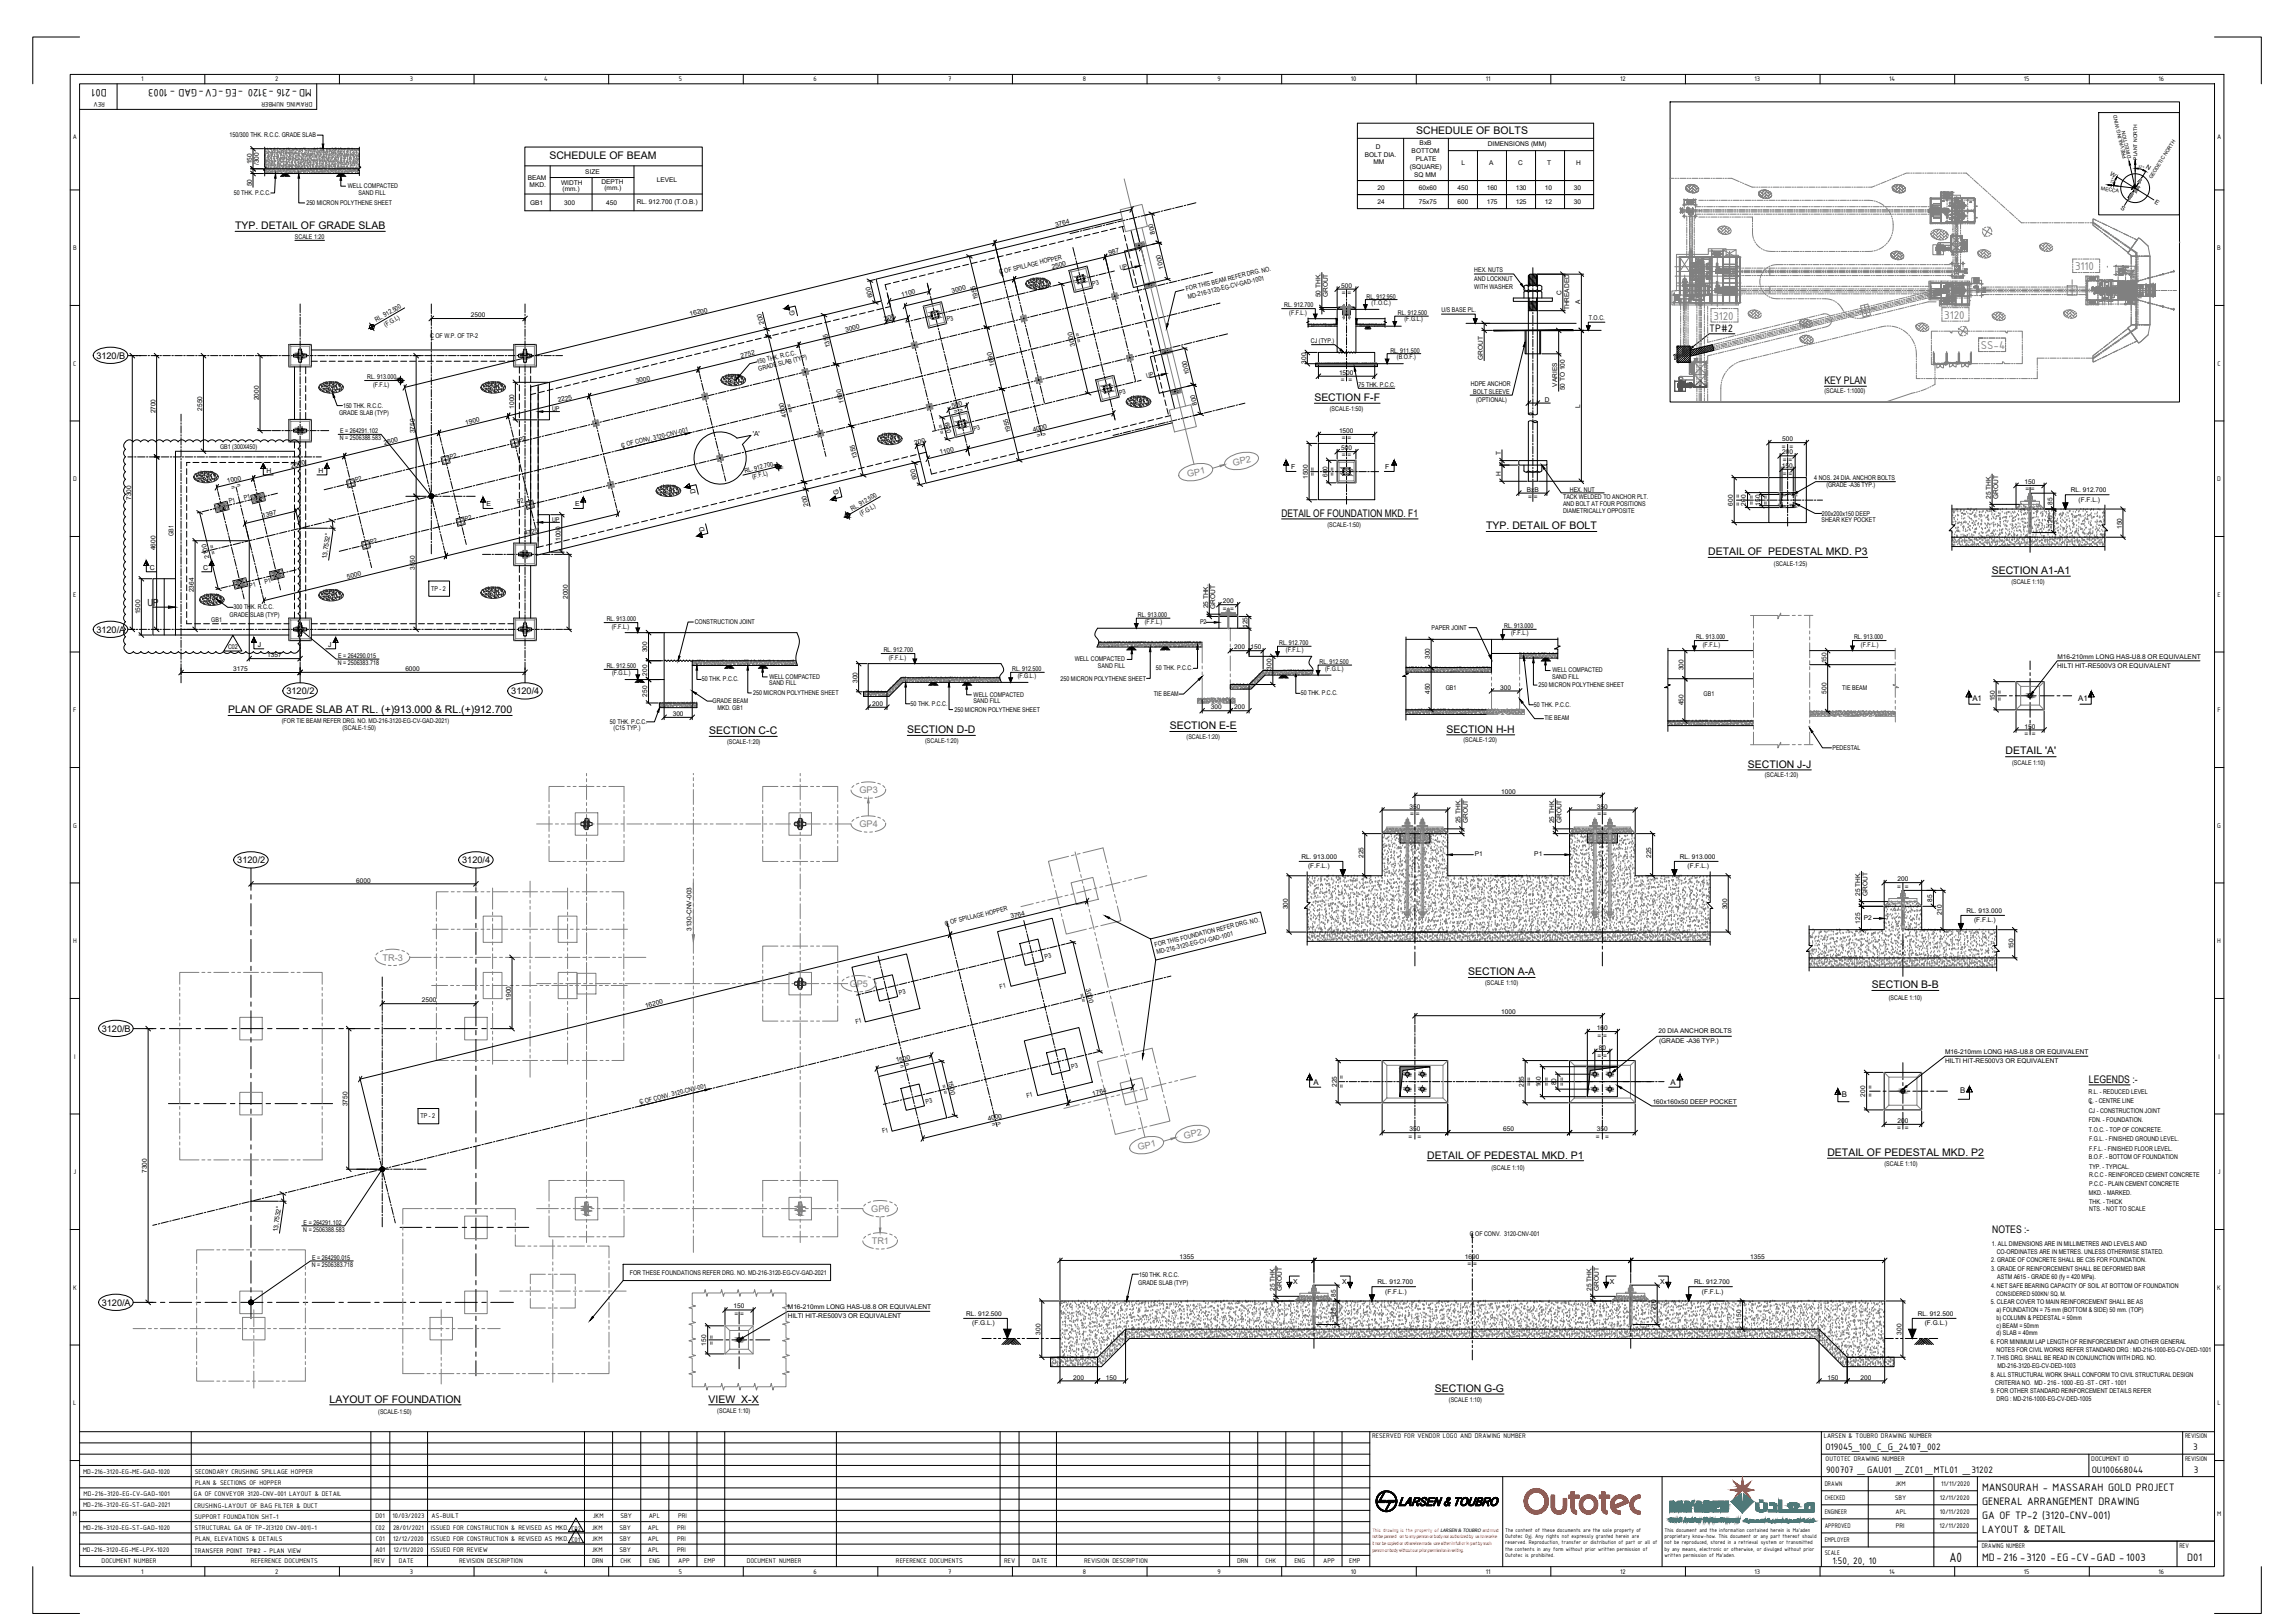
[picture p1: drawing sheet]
<svg xmlns="http://www.w3.org/2000/svg" width="1189mm" height="841mm" viewBox="0 0 1189 841" stroke-linecap="round" stroke-linejoin="round" font-family="sans-serif">
<defs><g id="words">
<text font-size="7.5" x="1010" y="809">A0</text>
<g font-size="6.3" fill="#808080">
<text x="1075" y="140">3110</text>
<text x="888" y="166">3120</text>
<text x="1008" y="165">3120</text>
<text x="1027" y="181">SS-4</text>
</g>
<g font-size="6">
<text x="55" y="46" transform="rotate(180 55 46)">D01</text>
<text x="162" y="46" transform="rotate(180 162 46)">MD-216 -3120 -EG -CV-GAD - 1003</text>
<text x="886" y="172">TP#2</text>
<text x="1027" y="772">MANSOURAH - MASSARAH GOLD PROJECT</text>
<text x="1027" y="780">GENERAL ARRANGEMENT DRAWING</text>
<text x="1027" y="787">GA OF TP-2 (3120-CNV-001)</text>
<text x="1027" y="794">LAYOUT &amp; DETAIL</text>
<text x="1027" y="809">MD-216 -3120 -EG -CV-GAD -1003</text>
<text x="1134" y="809">D01</text>
</g>
<g font-size="5.4">
<text x="734" y="69">SCHEDULE OF BOLTS</text>
<text x="285" y="83">SCHEDULE OF BEAM</text>
<text x="122" y="119">TYP. DETAIL OF GRADE SLAB</text>
<text x="945" y="199">KEY PLAN</text>
<text x="681" y="208">SECTION F-F</text>
<text x="664" y="268">DETAIL OF FOUNDATION MKD. F1</text>
<text x="770" y="274">TYP. DETAIL OF BOLT</text>
<text x="885" y="288">DETAIL OF PEDESTAL MKD. P3</text>
<text x="1032" y="297">SECTION A1-A1</text>
<text x="118" y="370">PLAN OF GRADE SLAB AT RL. (+)913.000 &amp; RL.(+)912.700</text>
<text x="606" y="378">SECTION E-E</text>
<text x="368" y="380">SECTION C-C</text>
<text x="470" y="380">SECTION D-D</text>
<text x="750" y="380">SECTION H-H</text>
<text x="1039" y="391">DETAIL 'A'</text>
<text x="906" y="398">SECTION J-J</text>
<text x="761" y="505">SECTION A-A</text>
<text x="970" y="512">SECTION B-B</text>
<text x="1083" y="561">LEGENDS :-</text>
<text x="947" y="599">DETAIL OF PEDESTAL MKD. P2</text>
<text x="740" y="600">DETAIL OF PEDESTAL MKD. P1</text>
<text x="1032" y="639">NOTES :-</text>
<text x="744" y="721">SECTION G-G</text>
<text x="171" y="727">LAYOUT OF FOUNDATION</text>
<text x="367" y="727">VIEW X-X</text>
</g>
<g font-size="5.3">
<text x="946" y="752">O19045_100_C_G_24107_002</text>
<text x="1137" y="751">3</text>
<text x="946" y="763">900707 _GAU01 _ZC01 _MTL01 _31202</text>
<text x="1084" y="763">OU100668044</text>
<text x="1137" y="763">3</text>
<text x="950" y="810">1:50, 20, 10</text>
</g>
<text font-size="5.1" x="76" y="314">UP</text>
<g font-size="4.7">
<text x="50" y="186">3120/B</text>
<text x="50" y="328">3120/A</text>
<text x="148" y="360">3120/2</text>
<text x="265" y="360">3120/4</text>
<text x="123" y="447">3120/2</text>
<text x="240" y="447">3120/4</text>
<text x="53" y="535">3120/B</text>
<text x="53" y="677">3120/A</text>
</g>
<g font-size="4.7" fill="#808080">
<text x="639" y="241" transform="rotate(-12 639 241)">GP2</text>
<text x="616" y="247" transform="rotate(-12 616 247)">GP1</text>
<text x="445" y="411">GP3</text>
<text x="445" y="429">GP4</text>
<text x="198" y="498">TR-3</text>
<text x="440" y="511">GP5</text>
<text x="614" y="590" transform="rotate(-12 614 590)">GP2</text>
<text x="590" y="596" transform="rotate(-12 590 596)">GP1</text>
<text x="452" y="628">GP6</text>
<text x="452" y="645">TR1</text>
</g>
<g font-size="4.1">
<text x="1022" y="363">A1</text>
<text x="1077" y="363">A1</text>
<text x="681" y="562">A</text>
<text x="866" y="562">A</text>
<text x="955" y="568">B</text>
<text x="1016" y="567">B</text>
</g>
<g font-size="3.8">
<text x="73" y="42">1</text>
<text x="143" y="42">2</text>
<text x="212" y="42">3</text>
<text x="282" y="42">4</text>
<text x="352" y="42">5</text>
<text x="422" y="42">6</text>
<text x="491" y="42">7</text>
<text x="561" y="42">8</text>
<text x="631" y="42">9</text>
<text x="700" y="42">10</text>
<text x="770" y="42">11</text>
<text x="840" y="42">12</text>
<text x="909" y="42">13</text>
<text x="979" y="42">14</text>
<text x="1049" y="42">15</text>
<text x="1119" y="42">16</text>
<text x="54" y="53" transform="rotate(180 54 53)">REV</text>
<text x="162" y="53" transform="rotate(180 162 53)">DRAWING NUMBER</text>
<text x="38" y="72">A</text>
<text x="1149" y="72">A</text>
<text x="38" y="130">B</text>
<text x="1149" y="130">B</text>
<text x="38" y="189">C</text>
<text x="1149" y="189">C</text>
<text x="38" y="249">D</text>
<text x="1149" y="249">D</text>
<text x="38" y="309">E</text>
<text x="1149" y="309">E</text>
<text x="38" y="369">F</text>
<text x="1149" y="369">F</text>
<text x="38" y="429">G</text>
<text x="1149" y="429">G</text>
<text x="38" y="489">H</text>
<text x="1149" y="489">H</text>
<text x="38" y="549">I</text>
<text x="1150" y="549">I</text>
<text x="38" y="608">J</text>
<text x="1149" y="608">J</text>
<text x="38" y="668">K</text>
<text x="1149" y="668">K</text>
<text x="38" y="728">L</text>
<text x="1149" y="728">L</text>
<text x="711" y="745">RESERVED FOR VENDOR LOGO AND DRAWING NUMBER</text>
<text x="945" y="745">LARSEN &amp; TOUBRO DRAWING NUMBER</text>
<text x="1132" y="745">REVISION</text>
<text x="946" y="757">OUTOTEC DRAWING NUMBER</text>
<text x="1084" y="757">DOCUMENT ID</text>
<text x="1132" y="757">REVISION</text>
<text x="43" y="764">MD-216-3120-EG-ME-GAD-1020</text>
<text x="101" y="764">SECONDARY CRUSHING SPILLAGE HOPPER</text>
<text x="101" y="770">PLAN &amp; SECTIONS OF HOPPER</text>
<text x="946" y="770">DRAWN</text>
<text x="982" y="770">JKM</text>
<text x="1006" y="770">11/11/2020</text>
<text x="43" y="775">MD-216-3120-EG-CV-GAD-1001</text>
<text x="101" y="775">GA OF CONVEYOR 3120-CNV-001 LAYOUT &amp; DETAIL</text>
<text x="946" y="777">CHECKED</text>
<text x="982" y="777">SBY</text>
<text x="1005" y="777">12/11/2020</text>
<text x="38" y="786">M</text>
<text x="43" y="781">MD-216-3120-EG-ST-GAD-2021</text>
<text x="101" y="781">CRUSHING-LAYOUT OF BAG FILTER &amp; DUCT</text>
<text x="946" y="785">ENGINEER</text>
<text x="982" y="785">APL</text>
<text x="1005" y="784">10/11/2020</text>
<text x="1149" y="786">M</text>
<text x="101" y="787">SUPPORT FOUNDATION SHT-1</text>
<text x="195" y="787">D01</text>
<text x="203" y="787">10/03/2023</text>
<text x="224" y="787">AS-BUILT</text>
<text x="307" y="787">JKM</text>
<text x="322" y="787">SBY</text>
<text x="336" y="787">APL</text>
<text x="351" y="787">PRI</text>
<text x="946" y="792">APPROVED</text>
<text x="1005" y="792">12/11/2020</text>
<text x="43" y="793">MD-216-3120-EG-ST-GAD-1020</text>
<text x="101" y="793">STRUCTURAL GA OF TP-2(3120 CNV-001)-1</text>
<text x="195" y="793">C02</text>
<text x="204" y="793">28/01/2021</text>
<text x="223" y="793">ISSUED FOR CONSTRUCTION &amp; REVISED AS MKD. C02</text>
<text x="307" y="793">JKM</text>
<text x="321" y="793">SBY</text>
<text x="336" y="793">APL</text>
<text x="351" y="793">PRI</text>
<text x="982" y="792">PRI</text>
<text x="101" y="798">PLAN, ELEVATIONS &amp; DETAILS</text>
<text x="195" y="799">C01</text>
<text x="204" y="799">12/12/2020</text>
<text x="223" y="799">ISSUED FOR CONSTRUCTION &amp; REVISED AS MKD. C01</text>
<text x="307" y="799">JKM</text>
<text x="321" y="799">SBY</text>
<text x="336" y="799">APL</text>
<text x="351" y="799">PRI</text>
<text x="946" y="799">EMPLOYER</text>
<text x="1027" y="802">DRAWING NUMBER</text>
<text x="1129" y="802">REV</text>
<text x="43" y="804">MD-216-3120-EG-ME-LPX-1020</text>
<text x="101" y="805">TRANSFER POINT TP#2 - PLAN VIEW</text>
<text x="195" y="804">A01</text>
<text x="204" y="804">12/11/2020</text>
<text x="223" y="804">ISSUED FOR REVIEW</text>
<text x="307" y="804">JKM</text>
<text x="321" y="804">SBY</text>
<text x="336" y="804">APL</text>
<text x="351" y="804">PRI</text>
<text x="946" y="806">SCALE</text>
<text x="53" y="810">DOCUMENT NUMBER</text>
<text x="73" y="815">1</text>
<text x="130" y="810">REFERENCE DOCUMENTS</text>
<text x="143" y="815">2</text>
<text x="194" y="810">REV</text>
<text x="207" y="810">DATE</text>
<text x="212" y="815">3</text>
<text x="238" y="810">REVISION DESCRIPTION</text>
<text x="282" y="815">4</text>
<text x="307" y="810">DRN</text>
<text x="321" y="810">CHK</text>
<text x="336" y="810">ENG</text>
<text x="351" y="810">APP</text>
<text x="352" y="815">5</text>
<text x="365" y="810">EMP</text>
<text x="387" y="810">DOCUMENT NUMBER</text>
<text x="422" y="815">6</text>
<text x="464" y="810">REFERENCE DOCUMENTS</text>
<text x="491" y="815">7</text>
<text x="520" y="810">REV</text>
<text x="535" y="810">DATE</text>
<text x="561" y="815">8</text>
<text x="562" y="810">REVISION DESCRIPTION</text>
<text x="631" y="815">9</text>
<text x="641" y="810">DRN</text>
<text x="656" y="810">CHK</text>
<text x="671" y="810">ENG</text>
<text x="686" y="810">APP</text>
<text x="699" y="810">EMP</text>
<text x="700" y="815">10</text>
<text x="770" y="815">11</text>
<text x="840" y="815">12</text>
<text x="909" y="815">13</text>
<text x="979" y="815">14</text>
<text x="1049" y="815">15</text>
<text x="1119" y="815">16</text>
</g>
<g font-size="3.6">
<text x="412" y="163" transform="rotate(-104 412 163)">G</text>
<text x="390" y="226">'A'</text>
<text x="138" y="245">H</text>
<text x="165" y="245">H</text>
<text x="669" y="243">F</text>
<text x="718" y="243">F</text>
<text x="361" y="256" transform="rotate(-103 361 256)">D</text>
<text x="435" y="256" transform="rotate(-104 435 256)">G</text>
<text x="252" y="262">E</text>
<text x="298" y="262">E</text>
<text x="365" y="275" transform="rotate(-104 365 275)">D</text>
<text x="78" y="295">C</text>
<text x="105" y="295">C</text>
<text x="134" y="335">J</text>
<text x="170" y="335">J</text>
<text x="670" y="665">X</text>
<text x="696" y="665">X</text>
<text x="834" y="665">X</text>
<text x="860" y="665">X</text>
</g>
<g font-size="3.4">
<text x="119" y="71">150/300 THK. R.C.C. GRADE SLAB</text>
<text x="713" y="77">D</text>
<text x="736" y="75">BxB</text>
<text x="771" y="76">DIMENSIONS (MM)</text>
<text x="707" y="81">BOLT DIA.</text>
<text x="732" y="79">BOTTOM</text>
<text x="734" y="83">PLATE</text>
<text x="130" y="85" transform="rotate(-90 130 85)">150</text>
<text x="134" y="86" transform="rotate(-90 134 86)">/300</text>
<text x="712" y="85">MM</text>
<text x="731" y="87">(SQUARE)</text>
<text x="757" y="86">L</text>
<text x="772" y="86">A</text>
<text x="787" y="86">C</text>
<text x="802" y="86">T</text>
<text x="817" y="86">H</text>
<text x="273" y="93">BEAM</text>
<text x="291" y="96">WIDTH</text>
<text x="303" y="90">SIZE</text>
<text x="312" y="95">DEPTH</text>
<text x="340" y="94">LEVEL</text>
<text x="733" y="92">SQ MM</text>
<text x="121" y="101">50 THK. P.C.C.</text>
<text x="130" y="97" transform="rotate(-90 130 97)">50</text>
<text x="180" y="98">WELL COMPACTED</text>
<text x="186" y="101">SAND FILL</text>
<text x="274" y="97">MKD.</text>
<text x="292" y="99">(mm.)</text>
<text x="313" y="99">(mm.)</text>
<text x="714" y="98">20</text>
<text x="735" y="98">60x60</text>
<text x="755" y="98">450</text>
<text x="770" y="98">160</text>
<text x="786" y="98">130</text>
<text x="801" y="98">10</text>
<text x="816" y="98">30</text>
<text x="159" y="106">250 MICRON POLYTHENE SHEET</text>
<text x="275" y="106">GB1</text>
<text x="292" y="106">300</text>
<text x="314" y="106">450</text>
<text x="330" y="106">RL. 912.700 (T.O.B.)</text>
<text x="714" y="106">24</text>
<text x="735" y="106">75x75</text>
<text x="755" y="106">600</text>
<text x="770" y="106">175</text>
<text x="786" y="106">125</text>
<text x="801" y="106">12</text>
<text x="816" y="106">30</text>
<text x="547" y="117" transform="rotate(-14 547 117)">3764</text>
<text x="153" y="124">SCALE 1:20</text>
<text x="599" y="121" transform="rotate(-104 599 121)">800</text>
<text x="575" y="132" transform="rotate(-14 575 132)">987</text>
<text x="518" y="142" transform="rotate(-14 518 142)">C OF SPILLAGE HOPPER</text>
<text x="519" y="143" transform="rotate(-14 519 143)">L</text>
<text x="545" y="139" transform="rotate(-14 545 139)">2500</text>
<text x="581" y="140" transform="rotate(-14 581 140)">UP</text>
<text x="603" y="139" transform="rotate(-104 603 139)">1000</text>
<text x="764" y="141">HEX. NUTS</text>
<text x="566" y="148" transform="rotate(-14 566 148)">P3</text>
<text x="695" y="149">500</text>
<text x="764" y="145">AND LOCKNUT</text>
<text x="764" y="150">WITH WASHER</text>
<text x="452" y="154" transform="rotate(-103 452 154)">600</text>
<text x="467" y="154" transform="rotate(-14 467 154)">1100</text>
<text x="493" y="152" transform="rotate(-14 493 152)">3000</text>
<text x="507" y="155" transform="rotate(-104 507 155)">1955</text>
<text x="615" y="151" transform="rotate(-14 615 151)">FOR THIS BEAM REFER DRG. NO.</text>
<text x="616" y="155" transform="rotate(-14 616 155)">MD-216-3120-EG-CV-GAD-1001</text>
<text x="684" y="154" transform="rotate(-90 684 154)">50 THK.</text>
<text x="688" y="154" transform="rotate(-90 688 154)">GROUT</text>
<text x="695" y="153">= =</text>
<text x="708" y="155">RL. 912.950</text>
<text x="809" y="153" transform="rotate(-90 809 153)">C</text>
<text x="666" y="159">RL. 912.700</text>
<text x="711" y="158">(T.O.C.)</text>
<text x="747" y="162">U/S BASE PL.</text>
<text x="813" y="161" transform="rotate(-90 813 161)">THREADED</text>
<text x="819" y="158" transform="rotate(-90 819 158)">A</text>
<text x="195" y="167" transform="rotate(-30 195 167)">RL. 912.500</text>
<text x="244" y="164">2500</text>
<text x="358" y="164" transform="rotate(-14 358 164)">16200</text>
<text x="396" y="168" transform="rotate(-104 396 168)">200</text>
<text x="458" y="166" transform="rotate(-13 458 166)">200</text>
<text x="491" y="167" transform="rotate(-14 491 167)">P3</text>
<text x="668" y="163">(F.F.L.)</text>
<text x="725" y="163">RL. 912.500</text>
<text x="728" y="166">(F.G.L.)</text>
<text x="823" y="166">T.O.C.</text>
<text x="200" y="170" transform="rotate(-30 200 170)">(F.G.L)</text>
<text x="438" y="172" transform="rotate(-14 438 172)">3000</text>
<text x="223" y="175">C OF W.P. OF TP-2</text>
<text x="223" y="176">L</text>
<text x="557" y="179" transform="rotate(-104 557 179)">3000</text>
<text x="561" y="177" transform="rotate(-104 561 177)">= =</text>
<text x="679" y="178">CJ (TYP.)</text>
<text x="384" y="185" transform="rotate(-14 384 185)">2752</text>
<text x="430" y="180" transform="rotate(-104 430 180)">1355</text>
<text x="721" y="183">RL. 911.500</text>
<text x="724" y="186">(B.O.F.)</text>
<text x="393" y="189" transform="rotate(-14 393 189)">150 THK. R.C.C.</text>
<text x="516" y="190" transform="rotate(-104 516 190)">1690</text>
<text x="677" y="188" transform="rotate(-90 677 188)">300</text>
<text x="769" y="186" transform="rotate(-90 769 186)">GROUT</text>
<text x="190" y="196">RL. 913.000</text>
<text x="393" y="192" transform="rotate(-14 393 192)">GRADE SLAB (TYP)</text>
<text x="594" y="196" transform="rotate(-14 594 196)">UP</text>
<text x="617" y="194" transform="rotate(-104 617 194)">1000</text>
<text x="694" y="194">1500</text>
<text x="695" y="198">= =</text>
<text x="193" y="200">(F.F.L)</text>
<text x="330" y="199" transform="rotate(-14 330 199)">3000</text>
<text x="704" y="201">75 THK. P.C.C.</text>
<text x="762" y="200">HDPE ANCHOR</text>
<text x="764" y="204">BOLT SLEEVE</text>
<text x="807" y="200" transform="rotate(-90 807 200)">VARIES</text>
<text x="811" y="202" transform="rotate(-90 811 202)">50 TO 100</text>
<text x="945" y="204">(SCALE- 1:1000)</text>
<text x="134" y="207" transform="rotate(-90 134 207)">2000</text>
<text x="289" y="208" transform="rotate(-14 289 208)">2225</text>
<text x="437" y="209" transform="rotate(-104 437 209)">1690</text>
<text x="580" y="205" transform="rotate(-14 580 205)">P3</text>
<text x="620" y="210" transform="rotate(-104 620 210)">800</text>
<text x="765" y="208">(OPTIONAL)</text>
<text x="801" y="208">D</text>
<text x="81" y="214" transform="rotate(-90 81 214)">2700</text>
<text x="105" y="213" transform="rotate(-90 105 213)">2550</text>
<text x="176" y="215">GRADE SLAB (TYP)</text>
<text x="178" y="211">150 THK. R.C.C.</text>
<text x="266" y="212" transform="rotate(-90 266 212)">1000</text>
<text x="286" y="213">UP</text>
<text x="408" y="216" transform="rotate(-104 408 216)">4000</text>
<text x="411" y="214" transform="rotate(-104 411 214)">= =</text>
<text x="493" y="211" transform="rotate(-14 493 211)">500</text>
<text x="495" y="215" transform="rotate(-14 495 215)">= =</text>
<text x="689" y="213">(SCALE-1:50)</text>
<text x="819" y="211" transform="rotate(-90 819 211)">L</text>
<text x="241" y="220" transform="rotate(-14 241 220)">1900</text>
<text x="486" y="220" transform="rotate(76 486 220)">= =</text>
<text x="490" y="219" transform="rotate(77 490 219)">600</text>
<text x="176" y="224">E = 264291.102</text>
<text x="215" y="224" transform="rotate(-90 215 224)">3750</text>
<text x="505" y="223" transform="rotate(-14 505 223)">P3</text>
<text x="524" y="224" transform="rotate(-104 524 224)">1955</text>
<text x="536" y="224" transform="rotate(-14 536 224)">4000</text>
<text x="538" y="227" transform="rotate(-14 538 227)">= =</text>
<text x="694" y="224">1500</text>
<text x="114" y="233">GB1 (300X450)</text>
<text x="176" y="228">N = 2506388.583</text>
<text x="199" y="231" transform="rotate(-14 199 231)">2600</text>
<text x="269" y="229" transform="rotate(-14 269 229)">P2</text>
<text x="322" y="232" transform="rotate(-14 322 232)">C OF CONV. 3120-CNV-001</text>
<text x="323" y="233" transform="rotate(-14 323 233)">L</text>
<text x="474" y="231" transform="rotate(-14 474 231)">200</text>
<text x="695" y="233">500</text>
<text x="695" y="228">= =</text>
<text x="924" y="232">= =</text>
<text x="924" y="229">500</text>
<text x="233" y="238" transform="rotate(-14 233 238)">P2</text>
<text x="445" y="237" transform="rotate(-104 445 237)">1355</text>
<text x="487" y="235" transform="rotate(-14 487 235)">1100</text>
<text x="695" y="237">= =</text>
<text x="778" y="236" transform="rotate(-90 778 236)">T</text>
<text x="924" y="235">200</text>
<text x="924" y="239">= =</text>
<text x="151" y="242" transform="rotate(-14 151 242)">2500</text>
<text x="386" y="245" transform="rotate(-14 386 245)">RL. 912.700</text>
<text x="924" y="242">150</text>
<text x="118" y="250" transform="rotate(-14 118 250)">1000</text>
<text x="184" y="250" transform="rotate(-14 184 250)">P2</text>
<text x="390" y="248" transform="rotate(-14 390 248)">(F.F.L)</text>
<text x="475" y="248" transform="rotate(-104 475 248)">600</text>
<text x="678" y="248" transform="rotate(-90 678 248)">1500</text>
<text x="681" y="247" transform="rotate(-90 681 247)">= =</text>
<text x="688" y="247" transform="rotate(-90 688 247)">600</text>
<text x="692" y="247" transform="rotate(-90 692 247)">= =</text>
<text x="778" y="246" transform="rotate(-90 778 246)">H</text>
<text x="924" y="246">= =</text>
<text x="940" y="249">4 NOS. 24 DIA. ANCHOR BOLTS</text>
<text x="1049" y="251">150</text>
<text x="120" y="254" transform="rotate(-13 120 254)">= =</text>
<text x="791" y="255">BxB</text>
<text x="814" y="255">HEX. NUT</text>
<text x="947" y="253">(GRADE -A36 TYP.)</text>
<text x="1050" y="255">= =</text>
<text x="1073" y="255">RL. 912.700</text>
<text x="68" y="259" transform="rotate(-90 68 259)">7300</text>
<text x="119" y="261" transform="rotate(-14 119 261)">P1</text>
<text x="127" y="259" transform="rotate(-14 127 259)">P1</text>
<text x="268" y="261" transform="rotate(-14 268 261)">P2</text>
<text x="419" y="262" transform="rotate(-104 419 262)">200</text>
<text x="792" y="259">= =</text>
<text x="810" y="259">TACK WELDED TO ANCHOR PLT.</text>
<text x="810" y="262">AND BOLT AT FOUR POSITIONS</text>
<text x="898" y="262" transform="rotate(-90 898 262)">600</text>
<text x="902" y="262" transform="rotate(-90 902 262)">= =</text>
<text x="905" y="262" transform="rotate(-90 905 262)">200</text>
<text x="909" y="262" transform="rotate(-90 909 262)">= =</text>
<text x="912" y="262" transform="rotate(-90 912 262)">150</text>
<text x="916" y="262" transform="rotate(-90 916 262)">= =</text>
<text x="1032" y="258" transform="rotate(-90 1032 258)">25 THK.</text>
<text x="1035" y="258" transform="rotate(-90 1035 258)">GROUT</text>
<text x="1064" y="262" transform="rotate(-90 1064 262)">85</text>
<text x="1077" y="260">(F.F.L.)</text>
<text x="136" y="268" transform="rotate(-14 136 268)">1397</text>
<text x="241" y="270" transform="rotate(-14 241 270)">P2</text>
<text x="442" y="265" transform="rotate(-30 442 265)">RL. 912.500</text>
<text x="446" y="267" transform="rotate(-30 446 267)">(F.G.L)</text>
<text x="810" y="266">DIAMETRICALLY OPPOSITE</text>
<text x="944" y="267">200x200x150 DEEP</text>
<text x="286" y="270">UP</text>
<text x="688" y="273">(SCALE-1:50)</text>
<text x="944" y="271">SHEAR KEY POCKET</text>
<text x="1064" y="273" transform="rotate(-90 1064 273)">125</text>
<text x="1100" y="274" transform="rotate(-90 1100 274)">150</text>
<text x="90" y="278" transform="rotate(-90 90 278)">GB1</text>
<text x="192" y="282" transform="rotate(-14 192 282)">P2</text>
<text x="272" y="277" transform="rotate(-14 272 277)">4725</text>
<text x="291" y="280" transform="rotate(-90 291 280)">1000</text>
<text x="81" y="285" transform="rotate(-90 81 285)">4600</text>
<text x="112" y="287" transform="rotate(-103 112 287)">= =</text>
<text x="109" y="289" transform="rotate(-104 109 289)">2100</text>
<text x="169" y="290" transform="rotate(-82 169 290)">13,7532°</text>
<text x="919" y="293">(SCALE-1:25)</text>
<text x="180" y="300" transform="rotate(-14 180 300)">5000</text>
<text x="215" y="295" transform="rotate(-90 215 295)">3550</text>
<text x="130" y="304" transform="rotate(-14 130 304)">P1</text>
<text x="137" y="303" transform="rotate(-14 137 303)">P1</text>
<text x="1042" y="302">(SCALE 1:10)</text>
<text x="100" y="307" transform="rotate(-90 100 307)">2364</text>
<text x="223" y="306">TP - 2</text>
<text x="294" y="310" transform="rotate(-90 294 310)">2000</text>
<text x="121" y="316">300 THK. R.C.C.</text>
<text x="626" y="315" transform="rotate(-90 626 315)">25 THK.</text>
<text x="630" y="315" transform="rotate(-90 630 315)">GROUT</text>
<text x="634" y="316">= =</text>
<text x="634" y="313">200</text>
<text x="73" y="318" transform="rotate(-90 73 318)">1500</text>
<text x="109" y="322">GB1</text>
<text x="119" y="320">GRADE SLAB (TYP)</text>
<text x="314" y="322">RL. 913.000</text>
<text x="360" y="323">CONSTRUCTION JOINT</text>
<text x="590" y="320">RL. 913.000</text>
<text x="593" y="323">(F.F.L.)</text>
<text x="622" y="324">P2</text>
<text x="317" y="326">(F.F.L.)</text>
<text x="647" y="325" transform="rotate(-90 647 325)">125</text>
<text x="742" y="326">PAPER JOINT</text>
<text x="780" y="325">RL. 913.000</text>
<text x="783" y="329">(F.F.L.)</text>
<text x="663" y="334">RL. 912.700</text>
<text x="879" y="331">RL. 913.000</text>
<text x="882" y="335">(F.F.L.)</text>
<text x="961" y="331">RL. 913.000</text>
<text x="964" y="335">(F.F.L.)</text>
<text x="118" y="336">C02</text>
<text x="138" y="341">1357</text>
<text x="175" y="341">E = 264290.015</text>
<text x="335" y="338" transform="rotate(-90 335 338)">300</text>
<text x="458" y="338">RL. 912.700</text>
<text x="461" y="342">(F.F.L.)</text>
<text x="640" y="337">200</text>
<text x="648" y="337">150</text>
<text x="666" y="338">(F.F.L.)</text>
<text x="741" y="341" transform="rotate(-90 741 341)">300</text>
<text x="1066" y="341">M16-210mm LONG HAS-U8.8 OR EQUIVALENT</text>
<text x="121" y="348">3175</text>
<text x="175" y="345">N = 2506383.718</text>
<text x="210" y="348">6000</text>
<text x="314" y="346">RL. 912.500</text>
<text x="525" y="348">RL. 912.500</text>
<text x="557" y="343">WELL COMPACTED</text>
<text x="569" y="346">SAND FILL</text>
<text x="599" y="347">50 THK. P.C.C.</text>
<text x="659" y="347" transform="rotate(-90 659 347)">300</text>
<text x="684" y="344">RL. 912.500</text>
<text x="687" y="348">(F.G.L.)</text>
<text x="873" y="347" transform="rotate(-90 873 347)">300</text>
<text x="947" y="344" transform="rotate(-90 947 344)">150</text>
<text x="1066" y="346">HILTI HIT-RE500V3 OR EQUIVALENT</text>
<text x="317" y="350">(F.G.L.)</text>
<text x="335" y="350" transform="rotate(-90 335 350)">200</text>
<text x="364" y="353">50 THK. P.C.C.</text>
<text x="399" y="352">WELL COMPACTED</text>
<text x="444" y="354" transform="rotate(-90 444 354)">300</text>
<text x="527" y="351">(F.G.L.)</text>
<text x="550" y="353">250 MICRON POLYTHENE SHEET</text>
<text x="804" y="352">SAND FILL</text>
<text x="805" y="348">WELL COMPACTED</text>
<text x="399" y="355">SAND FILL</text>
<text x="741" y="360" transform="rotate(-90 741 360)">450</text>
<text x="749" y="358">GB1</text>
<text x="777" y="357">300</text>
<text x="797" y="356">250 MICRON POLYTHENE SHEET</text>
<text x="947" y="359" transform="rotate(-90 947 359)">500</text>
<text x="955" y="358">TIE BEAM</text>
<text x="335" y="361" transform="rotate(-90 335 361)">250</text>
<text x="369" y="364">GRADE BEAM</text>
<text x="390" y="360">250 MICRON POLYTHENE SHEET</text>
<text x="452" y="366">200</text>
<text x="472" y="366">50 THK. P.C.C.</text>
<text x="504" y="364">SAND FILL</text>
<text x="505" y="361">WELL COMPACTED</text>
<text x="598" y="361">TIE BEAM</text>
<text x="674" y="360">50 THK. P.C.C.</text>
<text x="873" y="365" transform="rotate(-90 873 365)">450</text>
<text x="883" y="361">GB1</text>
<text x="1034" y="363" transform="rotate(-90 1034 363)">150</text>
<text x="1038" y="363" transform="rotate(-90 1038 363)">= =</text>
<text x="349" y="371">300</text>
<text x="372" y="368">MKD. GB1</text>
<text x="495" y="369">250 MICRON POLYTHENE SHEET</text>
<text x="627" y="368">300</text>
<text x="640" y="368">200</text>
<text x="795" y="366">50 THK. P.C.C.</text>
<text x="146" y="375">(FOR TIE BEAM REFER DRG. NO. MD-216-3120-EG-CV-GAD-2021)</text>
<text x="316" y="375">50 THK. P.C.C.</text>
<text x="800" y="373">TIE BEAM</text>
<text x="1049" y="378">150</text>
<text x="177" y="378">(SCALE-1:50)</text>
<text x="318" y="378">(C15 TYP.)</text>
<text x="615" y="383">(SCALE-1:20)</text>
<text x="1049" y="381">= =</text>
<text x="377" y="385">(SCALE-1:20)</text>
<text x="479" y="385">(SCALE-1:20)</text>
<text x="758" y="385">(SCALE-1:20)</text>
<text x="950" y="389">PEDESTAL</text>
<text x="1043" y="396">(SCALE 1:10)</text>
<text x="915" y="403">(SCALE-1:20)</text>
<text x="778" y="411">1000</text>
<text x="730" y="419">350</text>
<text x="828" y="419">350</text>
<text x="731" y="423">= =</text>
<text x="828" y="423">= =</text>
<text x="757" y="427" transform="rotate(-90 757 427)">25 THK.</text>
<text x="761" y="427" transform="rotate(-90 761 427)">GROUT</text>
<text x="805" y="427" transform="rotate(-90 805 427)">25 THK.</text>
<text x="809" y="427" transform="rotate(-90 809 427)">GROUT</text>
<text x="764" y="444">P1</text>
<text x="795" y="444">P1</text>
<text x="675" y="445">RL. 913.000</text>
<text x="707" y="444" transform="rotate(-90 707 444)">225</text>
<text x="856" y="444" transform="rotate(-90 856 444)">225</text>
<text x="871" y="445">RL. 913.000</text>
<text x="678" y="450">(F.F.L.)</text>
<text x="875" y="450">(F.F.L.)</text>
<text x="185" y="457">6000</text>
<text x="983" y="460">= =</text>
<text x="983" y="457">200</text>
<text x="964" y="464" transform="rotate(-90 964 464)">25 THK.</text>
<text x="968" y="464" transform="rotate(-90 968 464)">GROUT</text>
<text x="1001" y="467" transform="rotate(-90 1001 467)">85</text>
<text x="667" y="471" transform="rotate(-90 667 471)">300</text>
<text x="895" y="471" transform="rotate(-90 895 471)">300</text>
<text x="1019" y="473">RL. 913.000</text>
<text x="490" y="480" transform="rotate(-14 490 480)">C OF SPILLAGE HOPPER</text>
<text x="524" y="476" transform="rotate(-14 524 476)">3764</text>
<text x="964" y="479" transform="rotate(-90 964 479)">125</text>
<text x="966" y="477">P2</text>
<text x="1006" y="474" transform="rotate(-90 1006 474)">210</text>
<text x="1023" y="478">(F.F.L.)</text>
<text x="358" y="482" transform="rotate(-90 358 482)">3130-CNV-003</text>
<text x="491" y="480" transform="rotate(-14 491 480)">L</text>
<text x="599" y="491" transform="rotate(-14 599 491)">FOR THIS FOUNDATION REFER DRG. NO.</text>
<text x="1043" y="492" transform="rotate(-90 1043 492)">150</text>
<text x="542" y="497" transform="rotate(-14 542 497)">P3</text>
<text x="600" y="495" transform="rotate(-14 600 495)">MD-216-3120-EG-CV-GAD-1001</text>
<text x="466" y="516" transform="rotate(-14 466 516)">P3</text>
<text x="518" y="512" transform="rotate(-13 518 512)">F1</text>
<text x="559" y="515" transform="rotate(77 559 515)">= =</text>
<text x="563" y="513" transform="rotate(76 563 513)">3000</text>
<text x="770" y="510">(SCALE 1:10)</text>
<text x="219" y="519">2500</text>
<text x="265" y="518" transform="rotate(-90 265 518)">1900</text>
<text x="979" y="518">(SCALE 1:10)</text>
<text x="335" y="522" transform="rotate(-14 335 522)">16200</text>
<text x="778" y="526">1000</text>
<text x="444" y="531" transform="rotate(-13 444 531)">F1</text>
<text x="828" y="534">160</text>
<text x="828" y="538">= =</text>
<text x="859" y="536">20 DIA ANCHOR BOLTS</text>
<text x="829" y="544">80</text>
<text x="860" y="540">(GRADE -A36 TYP.)</text>
<text x="465" y="551" transform="rotate(-14 465 551)">1500</text>
<text x="828" y="548">= =</text>
<text x="1008" y="551">HILTI HIT-RE500V3 OR EQUIVALENT</text>
<text x="1008" y="546">M16-210mm LONG HAS-U8.8 OR EQUIVALENT</text>
<text x="467" y="554" transform="rotate(-14 467 554)">= =</text>
<text x="556" y="554" transform="rotate(-14 556 554)">P3</text>
<text x="488" y="562" transform="rotate(76 488 562)">= =</text>
<text x="491" y="560" transform="rotate(76 491 560)">1500</text>
<text x="693" y="563" transform="rotate(-90 693 563)">225</text>
<text x="697" y="564" transform="rotate(-90 697 564)">=</text>
<text x="697" y="559" transform="rotate(-90 697 559)">=</text>
<text x="790" y="563" transform="rotate(-90 790 563)">225</text>
<text x="793" y="563" transform="rotate(-90 793 563)">= =</text>
<text x="799" y="563" transform="rotate(-90 799 563)">160</text>
<text x="803" y="563" transform="rotate(-90 803 563)">= =</text>
<text x="807" y="562" transform="rotate(-90 807 562)">80</text>
<text x="811" y="563" transform="rotate(-90 811 563)">= =</text>
<text x="532" y="569" transform="rotate(-14 532 569)">F1</text>
<text x="566" y="568" transform="rotate(-14 566 568)">1764</text>
<text x="967" y="568" transform="rotate(-90 967 568)">200</text>
<text x="970" y="568" transform="rotate(-90 970 568)">= =</text>
<text x="1082" y="567">R.L. - REDUCED LEVEL</text>
<text x="180" y="573" transform="rotate(-90 180 573)">3750</text>
<text x="332" y="572" transform="rotate(-14 332 572)">C OF CONV. 3120-CNV-001</text>
<text x="333" y="573" transform="rotate(-14 333 573)">L</text>
<text x="480" y="572" transform="rotate(-14 480 572)">P3</text>
<text x="857" y="572">160x160x50 DEEP POCKET</text>
<text x="1082" y="571">C. - CENTRE LINE</text>
<text x="1083" y="572">L</text>
<text x="218" y="579">TP - 2</text>
<text x="512" y="581" transform="rotate(-14 512 581)">4000</text>
<text x="983" y="582">200</text>
<text x="1082" y="576">CJ - CONSTRUCTION JOINT</text>
<text x="1083" y="581">FDN. - FOUNDATION.</text>
<text x="457" y="587" transform="rotate(-13 457 587)">F1</text>
<text x="514" y="584" transform="rotate(-14 514 584)">= =</text>
<text x="730" y="586">350</text>
<text x="779" y="586">650</text>
<text x="828" y="586">350</text>
<text x="983" y="586">= =</text>
<text x="1083" y="586">T.O.C. - TOP OF CONCRETE.</text>
<text x="730" y="590">=</text>
<text x="735" y="590">=</text>
<text x="827" y="590">=</text>
<text x="832" y="590">=</text>
<text x="1083" y="591">F.G.L. - FINISHED GROUND LEVEL.</text>
<text x="1083" y="597">F.F.L. - FINISHED FLOOR LEVEL.</text>
<text x="977" y="604">(SCALE 1:10)</text>
<text x="1083" y="601">B.O.F. - BOTTOM OF FOUNDATION</text>
<text x="1083" y="606">TYP. - TYPICAL.</text>
<text x="76" y="608" transform="rotate(-90 76 608)">7300</text>
<text x="773" y="606">(SCALE 1:10)</text>
<text x="1083" y="610">R.C.C - REINFORCED CEMENT CONCRETE</text>
<text x="1083" y="615">P.C.C - PLAIN CEMENT CONCRETE</text>
<text x="1083" y="619">MKD. - MARKED.</text>
<text x="1083" y="624">THK. - THICK</text>
<text x="1083" y="628">NTS. - NOT TO SCALE</text>
<text x="157" y="635">E = 264291.102</text>
<text x="144" y="639" transform="rotate(-82 144 639)">13,7532°</text>
<text x="157" y="638">N = 2506388.583</text>
<text x="762" y="640">C OF CONV. 3120-CNV-001</text>
<text x="762" y="642">L</text>
<text x="1032" y="646">1. ALL DIMENSIONS ARE IN MILLIMETRES AND LEVELS AND</text>
<text x="162" y="653">E = 264290.015</text>
<text x="611" y="652">1355</text>
<text x="759" y="652">1690</text>
<text x="907" y="652">1355</text>
<text x="1032" y="654">2. GRADE OF CONCRETE SHALL BE C35 FOR FOUNDATION.</text>
<text x="1035" y="650">CO-ORDINATES ARE IN METRES. UNLESS OTHERWISE STATED.</text>
<text x="162" y="657">N = 2506383.718</text>
<text x="761" y="656">= =</text>
<text x="1032" y="658">3. GRADE OF REINFORCEMENT SHALL BE DEFORMED BAR</text>
<text x="326" y="661">FOR THESE FOUNDATIONS REFER DRG. NO. MD-216-3120-EG-CV-GAD-2021</text>
<text x="590" y="666">GRADE SLAB (TYP)</text>
<text x="590" y="662">150 THK. R.C.C.</text>
<text x="714" y="665">RL. 912.700</text>
<text x="878" y="665">RL. 912.700</text>
<text x="1035" y="663">ASTM A615 - GRADE 60 (fy = 420 MPa).</text>
<text x="661" y="669" transform="rotate(-90 661 669)">25 THK.</text>
<text x="664" y="669" transform="rotate(-90 664 669)">GROUT</text>
<text x="692" y="672" transform="rotate(-90 692 672)">85</text>
<text x="718" y="670">(F.F.L.)</text>
<text x="825" y="669" transform="rotate(-90 825 669)">25 THK.</text>
<text x="829" y="669" transform="rotate(-90 829 669)">GROUT</text>
<text x="882" y="670">(F.F.L.)</text>
<text x="1032" y="667">4. NET SAFE BEARING CAPACITY OF SOIL AT BOTTOM OF FOUNDATION</text>
<text x="1032" y="676">5. CLEAR COVER TO MAIN REINFORCEMENT SHALL BE AS</text>
<text x="380" y="678">150</text>
<text x="381" y="682">= =</text>
<text x="408" y="683">HILTI HIT-RE500V3 OR EQUIVALENT</text>
<text x="408" y="678">M16-210mm LONG HAS-U8.8 OR EQUIVALENT</text>
<text x="501" y="682">RL. 912.500</text>
<text x="692" y="683" transform="rotate(-90 692 683)">125</text>
<text x="858" y="679" transform="rotate(-90 858 679)">210</text>
<text x="994" y="682">RL. 912.500</text>
<text x="1035" y="680">a) FOUNDATION = 75 mm (BOTTOM &amp; SIDE) 50 mm. (TOP)</text>
<text x="504" y="687">(F.G.L.)</text>
<text x="902" y="684" transform="rotate(-90 902 684)">150</text>
<text x="998" y="687">(F.G.L.)</text>
<text x="1035" y="684">b) COLUMN &amp; PEDESTAL = 50mm</text>
<text x="1035" y="688">c) BEAM = 50mm</text>
<text x="539" y="692" transform="rotate(-90 539 692)">300</text>
<text x="985" y="692" transform="rotate(-90 985 692)">300</text>
<text x="1035" y="692">d) SLAB = 40mm</text>
<text x="366" y="697" transform="rotate(-90 366 697)">150</text>
<text x="370" y="697" transform="rotate(-90 370 697)">= =</text>
<text x="1032" y="696">6. FOR MINIMUM LAP LENGTH OF REINFORCEMENT AND OTHER GENERAL</text>
<text x="1035" y="701">NOTES FOR CIVIL WORKS REFER STANDARD DRG : MD-216-1000-EG-CV-DED-1001</text>
<text x="1032" y="705">7. THIS DRG. SHALL BE READ IN CONJUNCTION WITH DRG. NO.</text>
<text x="1032" y="713">8. ALL STRUCTURAL WORK SHALL CONFORM TO CIVIL STRUCTURAL DESIGN</text>
<text x="1035" y="709">MD-216-3120-EG-CV-DED-1003</text>
<text x="556" y="715">200</text>
<text x="573" y="715">150</text>
<text x="947" y="715">150</text>
<text x="964" y="715">200</text>
<text x="1034" y="718">CRITERIA NO. MD - 216 - 1000 -EG -ST - CRT - 1001</text>
<text x="1032" y="722">9. FOR OTHER STANDARD REINFORCEMENT DETAILS REFER</text>
<text x="751" y="726">(SCALE 1:10)</text>
<text x="1035" y="726">DRG : MD-216-1000-EG-CV-DED-1005</text>
<text x="196" y="733">(SCALE-1:50)</text>
<text x="372" y="732">(SCALE 1:10)</text>
</g>
<g font-size="3.2">
<text x="1112" y="87" transform="rotate(32 1112 87)">N</text>
<text x="1093" y="91" transform="rotate(32 1093 91)">W</text>
<text x="1116" y="105" transform="rotate(32 1116 105)">E</text>
<text x="1099" y="108" transform="rotate(32 1099 108)">S</text>
<text x="1035" y="671">CONSIDERED 500KN/ SQ. M.</text>
</g>
<g font-size="3">
<text x="780" y="794">The content of these documents are the sole property of</text>
<text x="780" y="797">Outotec Oyj. Any rights not expressly granted herein are</text>
<text x="863" y="794">This document and the information contained herein is Ma'aden</text>
<text x="863" y="797">proprietary know-how. This document or any part thereof should</text>
<text x="780" y="800">reserved. Reproduction, transfer or distribution of part or all of</text>
<text x="780" y="804">the contents in any form without prior written permission of</text>
<text x="863" y="800">not be reproduced, stored in a retrieval system or transmitted</text>
<text x="863" y="804">by any means, electronic or otherwise, or divulged without prior</text>
<text x="780" y="807">Outotec is prohibited.</text>
<text x="863" y="807">written permission of Ma'aden.</text>
</g>
<text font-size="2.7" fill="#f00" x="711" y="794">This drawing is the property of</text>
<g font-size="2.6">
<text x="1102" y="82" transform="rotate(-103 1102 82)">PREVAILING WIND</text>
<text x="1104" y="82" transform="rotate(-103 1104 82)">DIRECTION</text>
<text x="1108" y="83" transform="rotate(-90 1108 83)">PLANT NORTH</text>
<text x="1115" y="93" transform="rotate(-58 1115 93)">GEODETIC NORTH</text>
<text x="1089" y="99" transform="rotate(7 1089 99)">MECCA</text>
</g>
<g font-size="2.4">
<text x="1108" y="87" transform="rotate(16 1108 87)">32°</text>
<text x="1095" y="95" transform="rotate(-71 1095 95)">25°</text>
<text x="747" y="794">LARSEN &amp; TOUBRO and must</text>
</g>
<g font-size="2.4" fill="#f00">
<text x="711" y="797">not be passed on to any person or body not authorized by us to receive</text>
<text x="711" y="801">it nor be copied or otherwise made use either in full or in part by such</text>
<text x="711" y="804">person or body without our prior permission in writing.</text>
</g>
<text font-size=".5" fill="#808080" x="871" y="150">℄ OF 3120-SCR-001</text>
<text font-size=".3" fill="#808080" x="873" y="182" transform="rotate(-90 873 182)">℄ OF 3120-FDR-002</text>
<g font-size=".2" fill="#808080">
<text x="1108" y="154">E=264477.130</text>
<text x="1108" y="155">N=2506545.213</text>
</g>
</g></defs>
<!-- layer: 0 -->
<g fill="none" stroke="#808080" stroke-width=".52">
<path d="M138 77h.1M138 79h.1M138 78h.1M138 80h.1M139 77h.1M139 79h.1M139 80h.1M139 78h.1M140 79h.1M140 77h.1M141 77h.1M141 80h.1"/>
<path d="M141 79h.1M141 78h.1M142 78h.1M142 77h.1M142 79h.1M143 78h.1M143 79h.1M143 80h.1M144 77h.1M144 79h.1M144 78h.1M145 79h.1"/>
<path d="M145 78h.1M145 80h.1M146 80h.1M146 78h.1M146 79h.1M147 78h.1M147 79h.1M147 77h.1M147 80h.1M148 77h.1M148 78h.1M148 80h.1"/>
<path d="M148 79h.1M149 80h.1M149 78h.1M149 77h.1M149 79h.1M150 79h.1M150 80h.1M150 77h.1M150 78h.1M151 78h.1M151 79h.1M151 77h.1"/>
<path d="M151 80h.1M152 79h.1M152 78h.1M152 80h.1M152 77h.1M153 78h.1M153 79h.1M153 77h.1M153 80h.1M154 77h.1M154 79h.1M154 78h.1"/>
<path d="M154 80h.1M155 80h-1M155 80h.1M155 79h.1M155 78h.1M156 78h.1M156 79h.1M156 77h.1M156 80h.1M157 80h.1M157 78h.1M157 77h.1"/>
<path d="M157 79h.1M158 77h.1M158 80h.1M158 79h.1M158 78h.1M159 78h.1M159 79h.1M159 80h.1M160 78h.1M160 79h.1M160 77h.1M160 80h.1"/>
<path d="M161 78h.1M161 80h.1M161 79h.1M162 80h.1M162 78h.1M162 79h.1M163 79h.1M163 78h.1M163 80h.1M163 77h.1M164 79h.1M164 77h.1"/>
<path d="M164 80h.1M164 78h.1M165 77h.1M165 80h.1M165 78h.1M165 79h.1M166 79h.1M166 78h.1M166 77h.1M166 80h.1M167 78h.1M167 77h.1"/>
<path d="M167 79h.1M167 79h1M168 79h.1M168 78h.1M168 77h.1M169 79h.1M169 80h.1M169 78h.1M170 77h.1M170 79h.1M170 78h.1M170 80h.1"/>
<path d="M171 80h.1M171 79h.1M171 78h.1M171 77h.1M172 79h.1M172 78h.1M172 80h.1M172 77h.1M173 80h.1M173 79h.1M173 78h.1M173 77h.1"/>
<path d="M174 78h.1M174 77h.1M174 79h.1M175 78h.1M175 77h.1M175 79h.1M175 80h.1M176 78h.1M176 79h.1M176 77h.1M176 80h.1M177 79h.1"/>
<path d="M177 78h.1M177 80h.1M177 77h.1M178 80h.1M178 79h.1M178 78h.1M178 77h.1M179 80h.1M179 78h.1M179 77h.1M180 80h.1M180 79h.1"/>
<path d="M180 78h.1M180 77h.1M181 80h.1M181 77h.1M181 78h.1M181 79h.1M182 78h.1M182 79h.1M182 80h.1M182 77h.1M183 77h-1M183 78h.1"/>
<path d="M183 79h.1M183 80h.1M184 78h.1M184 79h.1M184 80h.1M185 79h.1M185 78h.1M185 80h.1M186 78h.1M137 87h.1M137 85h.1M137 81h.1"/>
<path d="M137 86h.1M137 80h.1M137 80l1 1M137 82h.1M137 84h.1M138 82h.1M138 83h.1M138 81h.1M138 85h.1M138 84h.1M138 86h.1M138 87h.1"/>
<path d="M139 81h.1M139 84h.1M139 87h.1M139 82h.1M139 86h.1M139 85h.1M139 83h.1M139 86v1M140 86h.1M140 81h.1M140 83h.1M140 84h.1"/>
<path d="M140 87h.1M140 85h.1M140 82h.1M141 82h.1M140 86h1M141 87h.1M141 85h.1M141 86h.1M141 81h.1M141 84h.1M141 83h.1M142 84h.1"/>
<path d="M142 87h.1M142 86h.1M142 83h.1M142 82h.1M142 81h.1M142 85h.1M142 80h.1M143 86h.1M143 84h.1M143 87h.1M143 81h.1M143 82h.1"/>
<path d="M144 87h.1M144 82h.1M144 86h.1M144 85h.1M144 84h.1M144 83h.1M144 81h.1M144 80h.1M145 85h.1M145 84h.1M145 83h.1M145 87h.1"/>
<path d="M145 86h.1M145 82h.1M145 81h.1M146 81h.1M146 83h.1M146 84h.1M146 82h.1M146 86h.1M146 87h.1M147 84h.1M147 87h.1M147 83h.1"/>
<path d="M147 82h.1M147 86h.1M147 85h.1M147 81h.1M148 81h.1M148 82h.1M148 86h.1M148 84h.1M148 85h.1M148 87h.1M148 83h.1M149 84h.1"/>
<path d="M149 83h.1M149 85h.1M149 81h.1M149 82h.1M149 86h.1M149 87h.1M150 84h.1M150 87h.1M150 83h.1M150 85h.1M150 86h.1M150 82h.1"/>
<path d="M150 81h.1M151 86h.1M151 82h.1M151 81h.1M151 83h.1M151 85h.1M151 84h.1M151 87h.1M151 86h1M152 86h.1M152 85h.1M152 84h.1"/>
<path d="M152 83h.1M152 82h.1M152 81h.1M152 87h.1M153 84h.1M153 86h.1M153 82h.1M153 87h.1M153 81h.1M153 85h.1M153 83h.1M154 83h.1"/>
<path d="M154 87h.1M154 86h.1M154 82h.1M154 81h.1M154 85h.1M154 84h.1M155 81h.1M155 85h.1M155 87h.1M155 84h.1M155 86h.1M155 83h.1"/>
<path d="M155 82h.1M156 85h.1M156 83h.1M156 81h.1M156 84h.1M156 87h.1M156 86h.1M156 82h.1M157 83h.1M157 84h.1M157 86h.1M157 87h.1"/>
<path d="M157 82h.1M157 81h.1M157 85h.1M158 85h.1M158 84h.1M158 86h.1M158 87h.1M158 83h.1M158 82h.1M158 81h.1M159 85h.1M159 82h.1"/>
<path d="M159 84h.1M159 86h.1M159 81h.1M159 83h.1M159 87h.1M160 83h.1M160 84h.1M160 83h-1M160 82h.1M160 81h.1M160 85h.1M160 87h.1"/>
<path d="M160 86h.1M161 83h.1M161 84h.1M161 82h.1M161 87h.1M161 86h.1M161 85h.1M161 81h.1M162 83h.1M162 86h.1M162 84h.1M162 87h.1"/>
<path d="M162 85h.1M162 81h.1M162 82h.1M163 87h.1M163 86h.1M163 85h.1M163 83h.1M163 84h.1M163 82h.1M163 81h.1M164 81h.1M164 86h.1"/>
<path d="M164 84h.1M164 82h.1M164 87h.1M164 83h.1M164 85h.1M165 84h.1M165 86h.1M165 85h.1M165 83h.1M165 81h.1M165 87h.1M165 82h.1"/>
<path d="M166 84h.1M166 85h.1M166 83h.1M166 87h.1M166 86h.1M166 81h.1M166 82h.1M167 86h.1M167 81h.1M167 80h.1M167 85h.1M167 87h.1"/>
<path d="M167 82h.1M167 84h.1M167 83h.1M168 80h.1M168 81h.1M168 85h.1M168 87h.1M168 86h.1M168 83h.1M168 82h.1M169 87h.1M169 86h.1"/>
<path d="M169 85h.1M169 82h.1M169 84h.1M169 83h.1M169 81h.1M170 83h.1M170 86h.1M170 82h.1M170 81h.1M170 87h.1M171 85h.1M170 84h.1"/>
<path d="M170 85h.1M171 84h.1M171 82h.1M171 83h.1M171 84h-1M171 81h.1M171 86h.1M171 87h.1M172 84h.1M172 81h.1M172 86h.1M172 85h.1"/>
<path d="M172 83h.1M172 87h.1M172 82h.1M173 84h.1M173 87h.1M173 82h.1M173 86h.1M173 81h.1M173 83h.1M174 85h.1M174 87h.1M174 86h.1"/>
<path d="M174 82h.1M174 84h.1M174 83h.1M174 81h.1M174 80h.1M175 82h.1M175 84h.1M175 81h.1M175 85h.1M175 87h.1M175 83h.1M175 86h.1"/>
<path d="M176 86h.1M176 85h.1M176 87h.1M176 84h.1M176 81h.1M177 81h.1M177 83h.1M177 87h.1M177 86h.1M177 82h.1M177 85h.1M177 84h.1"/>
<path d="M178 86h.1M178 81h.1M178 85h.1M178 87h.1M178 84h.1M178 82h.1M178 83h.1M179 83h.1M179 81h.1M179 82h.1M179 84h.1M179 86h.1"/>
<path d="M179 87h.1M179 85h.1M180 84h.1M180 87h.1M180 86h.1M180 81h.1M180 86v1M180 83h.1M180 82h.1M181 84h-1M181 85h.1M181 87h.1"/>
<path d="M181 81h.1M181 82h.1M181 83h.1M181 84h.1M181 86h.1M182 84h.1M182 83h.1M182 82h.1M182 81h.1M182 87h.1M182 85h.1M182 86h.1"/>
<path d="M183 86h.1M183 85h.1M183 81h.1M183 87h.1M183 84h.1M183 80v1M183 83h.1M183 82h.1M184 84h.1M184 86h.1M184 81h.1M184 82h.1"/>
<path d="M184 87h.1M184 85h.1M184 83h.1M185 84h.1M185 86h.1M185 87h.1M185 85h.1M185 83h.1M185 82h.1M185 81h.1M186 82h.1M186 81h.1"/>
<path d="M186 85h.1M186 87h.1M186 83h.1M186 86h.1M186 80h.1M186 84h.1M187 87h.1M1105 100v1M1105 100h.1M1106 98l1 2-1-2M1106 98l1 1h-1M1106 98l1 1-1-1"/>
<path d="M1106 98l1 2M1106 98l1 2zM1107 99h.1M1107 98v1zM1107 98h.1M1107 98v1v-1M1107 98v1M1107 97v1M1107 100l-1-2 1 2M1107 99v-1v1M1107 98h1M1107 98l1 1z"/>
<path d="M1108 98h.1M1107 98l1 1M1108 97v1zM1108 97v1M1108 97h.1M1109 94h.1M1109 97h-1M1109 95h.1M1109 94v1M1109 94v1zM1109 95v-1v1M1109 94v1v-1"/>
<path d="M1109 93v1zM1109 94v-1v1M1109 93v1M1109 93v1v-1M1109 93h.1M1109 93h1M1110 93h.1M1110 92h.1M1104 103h.1M1104 102h.1M1104 102v1M1104 102v1v-1"/>
<path d="M1104 101v1M1104 101v1zM1104 102v-1v1M1104 101l1 1zM1104 101l1 1M1104 102v-1l1 1M1105 101v1zM1105 101v1M1105 102l-1-1 1 1M1105 101h.1M1105 100v1zM1105 101v-1v1"/>
<path d="M1012 276h.1M1012 267h.1M1012 265h.1M1012 271h.1M1012 268h1zM1013 265h.1M1013 273h.1M1013 265l-1 1zM1013 269h.1M1013 277h.1M1013 276h.1M1013 268h.1"/>
<path d="M1013 274h.1M1013 272h.1M1014 270h-1zM1014 265h.1M1014 264h.1M1014 278h.1M1014 276h.1M1014 274h.1M1014 275h.1M1014 271h.1M1014 267h.1M1014 269h.1"/>
<path d="M1015 267h.1M1015 264h.1M1015 265h.1M1015 275h.1M1015 271h.1M1015 274h.1M1016 276h.1M1016 265h.1M1016 271h1zM1016 272h.1M1016 277h.1M1016 264h.1"/>
<path d="M1016 266h1zM1017 271h.1M1017 268h.1M1017 269h.1M1017 272h.1M1017 266h.1M1017 277h.1M1017 273h.1M1017 275h.1M1018 274h.1M1018 271h.1M1018 269h.1"/>
<path d="M1018 278h.1M1018 266h.1M1018 267h.1M1018 273h-1zM1018 265h.1M1018 270v1zM1018 278h1zM1018 270h.1M1019 267h.1M1019 274h.1M1019 271h.1M1019 275h.1"/>
<path d="M1019 265h.1M1020 277h.1M1020 275h.1M1020 273h.1M1020 266h.1M1020 272h.1M1020 264h.1M1020 268h.1M1021 275h.1M1021 268h.1M1021 273h.1M1021 271h.1"/>
<path d="M1021 269h.1M1021 274h.1M1021 267h.1M1021 264h.1M1021 278h.1M1021 265h.1M1021 269h1zM1022 266h-1zM1022 277h.1M1022 270h.1M1022 278h.1M1022 271h.1"/>
<path d="M1022 266h.1M1022 274h.1M1023 273h.1M1023 270h.1M1023 264h.1M1023 278h.1M1023 275v1zM1023 268h.1M1023 272h.1M1023 275h.1M1023 271h.1M1024 267h-1z"/>
<path d="M1024 276h.1M1024 274h.1M1024 272h.1M1024 270h.1M1024 268h.1M1024 266h.1M1024 264h.1M1024 265h.1M1025 272h.1M1025 271h.1M1026 269h.1M1026 277h.1"/>
<path d="M1026 266h.1M1026 265h.1M1026 273h.1M1026 267h.1M1026 268h.1M1026 278h.1M1027 267h.1M1027 268h.1M1027 272h.1M1027 270h.1M1027 278h.1M1027 276h.1"/>
<path d="M1027 271v1zM1027 274h.1M1027 266h.1M1027 278h1zM1027 275h.1M1028 265h.1M1028 276h-1zM1028 267h.1M1029 271h.1M1029 274h.1M1029 272h.1M1029 266h.1"/>
<path d="M1029 268h.1M1029 276h.1M1029 273h.1M1029 265h.1M1030 278h.1M1030 276h.1M1030 268h.1M1030 272h.1M1030 265h.1M1030 273h.1M1030 271h.1M1030 269h.1"/>
<path d="M1030 269h1zM1030 267h.1M1030 275h1zM1031 272h.1M1031 269h.1M1031 270h.1M1031 278h.1M1031 275h.1M1031 265h.1M1031 274h.1M1032 265h.1M1032 278h.1"/>
<path d="M1032 272h.1M1032 276v1zM1032 269h.1M1032 267h.1M1032 266h.1M1032 276h1zM1033 278h.1M1033 276h.1M1033 268h.1M1033 271h.1M1033 272h.1M1033 277h.1"/>
<path d="M1033 264h.1M1033 275h.1M1033 273h.1M1033 269h.1M1033 267h.1M1034 265h.1M1034 276h.1M1034 267h.1M1034 264h.1M1034 272h.1M1034 275h.1M1034 269h.1"/>
<path d="M1034 277h.1M1034 268l1-1zM1035 269h.1M1035 275h.1M1035 273h.1M1035 272h.1M1035 267h1zM1035 264h.1M1036 266h.1M1036 272h-1zM1036 277h.1M1036 278h.1"/>
<path d="M1036 269h1zM1036 275h.1M1036 273h.1M1036 269h.1M1036 267h.1M1036 271h.1M1037 277h-1zM1037 268h.1M1037 273h.1M1037 266h.1M1037 271h.1M1037 264h.1"/>
<path d="M1037 276h1h-1M1037 275h.1M1038 274h.1M1038 265h.1M1038 264h.1M1038 269h.1M1038 276h.1M1038 270h.1M1038 268h.1M1039 272h.1M1039 266h.1M1039 273h.1"/>
<path d="M1039 268h.1M1039 278h.1M1039 276h.1M1039 274h.1M1039 270h1M1040 272h.1M1040 270h.1M1040 268h.1M1040 277h.1M1040 266h.1M1040 269h.1M1040 264h.1"/>
<path d="M1040 273h.1M1040 274h.1M1040 267h.1M1040 272v1zM1040 271h.1M1041 275h.1M1041 265h.1M1041 270h.1M1041 266h.1M1041 277h.1M1041 277h1zM1041 268h.1"/>
<path d="M1041 276h.1M1042 266h.1M1042 272h.1M1042 268h.1M1042 278h.1M1043 276h.1M1043 274h.1M1043 264h.1M1043 272h.1M1043 270h.1M1043 268h.1M1043 266h.1"/>
<path d="M1043 269h.1M1043 273h.1M1044 276h.1M1044 274h.1M1044 266h.1M1044 268h-1zM1044 270h.1M1044 278h.1M1044 275h.1M1044 265h.1M1044 277h.1M1044 268h1z"/>
<path d="M1044 272h.1M1045 273h-1zM1045 270h.1M1045 267h.1M1045 275h.1M1045 272h.1M1045 274h.1M1045 277v1zM1046 267h.1M1046 277h.1M1046 275h.1M1046 273h.1"/>
<path d="M1046 271h.1M1046 269h.1M1046 265h.1M1046 275h1zM1047 272h.1M1047 275h.1M1047 273h.1M1047 265h.1M1047 264h.1M1047 278h.1M1047 270h.1M1047 277h.1"/>
<path d="M1047 276h.1M1048 266h.1M1048 267h.1M1048 265h.1M1048 270h.1M1048 268v1zM1048 272h.1M1048 269h.1M1049 267h.1M1049 275h.1M1049 277h.1M1049 264h.1"/>
<path d="M1049 273h.1M1049 271h.1M1049 276h.1M1049 269h.1M1049 274h.1M1049 265h.1M1049 266h1zM1050 269h.1M1050 278h.1M1050 273h.1M1050 278h-1zM1050 271h-1z"/>
<path d="M1050 267h.1M1050 277h1zM1050 278h1zM1050 276h.1M1051 273h.1M1051 271h.1M1051 266h.1M1051 265h.1M1051 269h.1M1051 277h.1M1051 265l1-1zM1051 275h.1"/>
<path d="M1052 273h.1M1052 264h.1M1052 272h.1M1052 277h.1M1052 274h.1M1052 267h.1M1052 270h.1M1052 271h.1M1052 268h.1M1052 266h.1M1052 269h.1M1053 269h-1z"/>
<path d="M1053 269h.1M1053 273h.1M1053 268h1zM1053 273v1zM1054 277h.1M1054 276h.1M1054 268h.1M1054 266h.1M1054 278h.1M1054 272h.1M1054 264h.1M1055 271h.1"/>
<path d="M1055 268h.1M1055 276h.1M1055 264h.1M1055 273h.1M1055 278h.1M1055 265h1zM1055 277h.1M1055 274h.1M1055 275h.1M1055 272h.1M1055 275h1zM1055 270h.1"/>
<path d="M1055 267h.1M1056 266h.1M1056 264h.1M1056 273h.1M1056 265h.1M1056 269h.1M1056 268h.1M1056 272h1h-1zM1057 275h.1M1057 271h.1M1057 272h.1M1057 269v1z"/>
<path d="M1057 276h.1M1057 266h.1M1058 277h.1M1058 274h-1zM1058 266h.1M1058 271h.1M1058 278h.1M1058 268h.1M1058 276h.1M1058 273h.1M1058 266h1zM1058 274h.1"/>
<path d="M1058 272h.1M1058 270h.1M1059 268h.1M1059 265h.1M1059 267h.1M1059 278h.1M1059 274h.1M1059 273h.1M1059 270h.1M1060 274h.1M1060 270h.1M1060 268h.1"/>
<path d="M1060 276h.1M1061 265h-1zM1061 266h.1M1061 272h.1M1061 273h-1h1M1061 270h.1M1061 277h.1M1061 276h.1M1061 275h.1M1062 273h.1M1062 271h.1M1062 267h.1"/>
<path d="M1062 269h.1M1062 265h.1M1062 275h.1M1062 274v1zM1062 266h.1M1062 270h.1M1063 273h.1M1063 270h.1M1063 274h.1M1063 276h.1M1063 272h.1M1063 264h.1"/>
<path d="M1063 265h.1M1063 264h1zM1064 278h.1M1064 276h.1M1064 267h.1M1064 276h1zM1065 277h.1M1065 274h.1M1065 275h.1M1065 271h.1M1065 273h.1M1065 269h.1"/>
<path d="M1065 265v1zM1065 267h.1M1065 265h.1M1065 270h.1M1065 278h.1M1065 276h.1M1065 266h.1M1066 265h.1M1066 271h.1M1066 270h-1zM1066 270h.1M1066 274h.1"/>
<path d="M1066 269h.1M1067 271h.1M1067 275h-1zM1067 273h.1M1067 276h.1M1067 267h1zM1067 267h.1M1068 278h.1M1068 276h.1M1068 274h.1M1068 272h.1M1068 269h.1"/>
<path d="M1068 267h.1M1068 270h.1M1068 268h.1M1068 266h.1M1068 264h.1M1068 273h.1M1068 267h1h-1M1069 271h.1M1069 268h.1M1069 269h.1M1069 277h.1M1069 266h.1"/>
<path d="M1069 274h.1M1069 278h.1M1069 275h.1M1069 270h.1M1069 274h1zM1070 264h.1M1070 274h-1zM1070 269h.1M1070 270v1zM1070 276h.1M1070 271h.1M1071 267h.1"/>
<path d="M1071 275h.1M1071 273h.1M1071 278h.1M1071 269h.1M1071 276h.1M1071 274h.1M1071 272h.1M1071 264h.1M1071 270h.1M1071 268h.1M1071 266h.1M1071 277h.1"/>
<path d="M1072 266h.1M1072 268h.1M1072 273h.1M1072 269h.1M1072 277h.1M1072 265h1zM1072 270h.1M1073 265h.1M1073 273h.1M1073 270h.1M1073 274h.1M1073 276h.1"/>
<path d="M1073 275h.1M1074 277h.1M1074 266h-1zM1074 270h.1M1074 278h.1M1074 267h.1M1074 276h.1M1074 268h.1M1074 274h.1M1074 271h.1M1074 269h.1M1074 265h.1"/>
<path d="M1075 272h.1M1075 271h-1zM1075 273h.1M1075 268h.1M1075 277h.1M1075 275v1zM1076 268h.1M1076 266h.1M1076 275h.1M1076 270h.1M1076 276h.1M1076 274h.1"/>
<path d="M1076 267h.1M1076 265h.1M1076 272h.1M1077 277h.1M1077 274h.1M1077 275h.1M1077 267h.1M1077 265h.1M1077 273h.1M1077 271h.1M1077 269h.1M1077 270h.1"/>
<path d="M1078 265h.1M1078 268h.1M1078 274h.1M1078 267h.1M1078 274h1zM1078 264h.1M1079 272h.1M1079 271v1zM1079 276h.1M1079 270h.1M1079 274h.1M1080 265h.1"/>
<path d="M1080 268h.1M1080 275h.1M1080 270h.1M1080 264h.1M1080 272h.1M1080 276h.1M1080 277h.1M1080 269h.1M1080 273h.1M1080 267h.1M1081 271h.1M1081 269h.1"/>
<path d="M1081 267h.1M1081 264h.1M1081 274h.1M1081 277h.1M1081 265h1zM1082 278h.1M1082 264h.1M1082 269h.1M1082 268h.1M1082 267h.1M1082 277h.1M1082 271h.1"/>
<path d="M1083 271h.1M1083 267h-1zM1083 274h.1M1083 276h-1zM1083 278h.1M1083 276h.1M1083 267h.1M1083 275h.1M1083 277h.1M1083 272h1zM1083 265h.1M1083 272h.1"/>
<path d="M1084 274h.1M1084 272h.1M1084 270h.1M1084 268h.1M1084 267h.1M1084 266h.1M1084 264h.1M1084 269h.1M1084 276v1zM1085 275h.1M1085 274h.1M1085 268h.1"/>
<path d="M1085 276h.1M1085 273h.1M1085 264h.1M1085 278h.1M1086 266h.1M1086 271h.1M1086 275h.1M1086 273h.1M1086 278h.1M1087 276h.1M1087 274h.1M1087 277h.1"/>
<path d="M1087 272h.1M1087 266h.1M1087 270h.1M1087 268h.1M1087 278h.1M1087 275h.1M1087 271h.1M1087 267v1zM1087 275h1zM1087 264h.1M1088 271h.1M1088 272h.1"/>
<path d="M1088 274h.1M1088 268h.1M1088 270h1zM1088 276h.1M1088 264h.1M1089 270h.1M1089 273h.1M1089 277h-1zM1089 277h.1M1089 271h.1M1089 275h.1M1090 268h.1"/>
<path d="M1090 266h.1M1090 278h.1M1090 276h.1M1090 273h.1M1090 271h.1M1090 269h.1M1090 277h.1M1090 267h.1M1090 266h1zM1090 265h.1M1090 270h.1M1090 274h.1"/>
<path d="M1091 278h.1M1091 270h.1M1091 277h.1M1091 275h.1M1091 274h.1M1092 275h.1M716 432h.1M717 438h.1M717 436h.1M717 434h.1M717 432h.1M717 439h.1"/>
<path d="M717 433h.1M718 437h.1M718 439h.1M718 438h1zM718 435h.1M718 435l1-1zM719 435h.1M719 438h.1M719 436h.1M719 434h.1M720 440h.1M720 438h.1"/>
<path d="M720 436h.1M720 434h.1M720 438v1zM721 432h.1M721 436h.1M721 434h.1M721 433h.1M721 437h.1M722 435h.1M722 439h.1M722 438h.1M722 437h1z"/>
<path d="M723 434h.1M723 433h.1M723 439h.1M723 437h.1M723 435h.1M723 436h.1M724 433v-1zM724 438h.1M724 434h.1M724 440h.1M724 433h.1M724 432h.1"/>
<path d="M725 440h.1M725 432h.1M725 439h-1zM725 435h.1M725 439h.1M725 436h.1M725 433h.1M725 439v1v-1zM726 440h.1M726 438h.1M726 440v-1zM726 439h.1"/>
<path d="M726 437h.1M727 438h.1M727 437h.1M728 439h.1M730 438h.1M731 438v-1zM731 439h.1M732 439h.1M732 438h.1M733 439h.1M734 439l-1 1zM735 439h.1"/>
<path d="M735 440h.1M735 438h.1M736 438h.1M738 440h.1M739 439h.1M739 437h.1M740 438h.1M740 439h.1M741 439h.1M741 438h.1M741 435h.1M741 436h.1"/>
<path d="M741 434l1-1zM741 440h.1M742 436h-1zM742 439h.1M742 437h.1M742 440h.1M742 435h.1M742 433h.1M743 437h.1M743 435h.1M743 433h.1M743 439h.1"/>
<path d="M744 435v1zM744 433h.1M744 438h.1M745 436h.1M745 440h.1M745 438h.1M745 434h.1M745 435h.1M745 432h.1M746 439h.1M746 433h.1M746 436h.1"/>
<path d="M747 439h.1M747 433h.1M747 434h.1M747 437h.1M748 438h.1M748 436h.1M748 434h.1M749 439v-1zM749 437h.1M749 434h.1M749 433h.1M749 432h1"/>
<path d="M750 439h.1M750 432h.1M750 436h.1M750 440h.1M750 437h.1M750 434h.1M814 439h.1M814 433h.1M814 435h.1M814 437h.1M815 432h.1M815 437h.1"/>
<path d="M815 436h.1M815 432v1h-1zM815 433h.1M815 440l1-1v1zM816 432h.1M816 440h.1M816 438h.1M816 434h.1M816 433h.1M816 436h.1M817 439h.1M817 437h.1"/>
<path d="M817 435h.1M817 436l1-1zM817 433h.1M818 432h.1M818 440h.1M818 436h.1M819 439h.1M819 436h.1M819 433h.1M820 433l-1 1zM820 437h.1M820 433h.1"/>
<path d="M820 436h.1M820 434h.1M820 439h.1M820 438h.1M821 434h.1M821 432h.1M821 438h.1M821 438h1zM821 434v-1l1 1M822 436h.1M822 434h.1M822 439h.1"/>
<path d="M822 435h.1M823 434h.1M823 433v1M824 438h.1M824 439h.1M825 438h.1M825 438l-1 1zM829 437h.1M829 438h.1M829 439h.1M830 439h.1M830 437h.1"/>
<path d="M830 438h.1M830 440h.1M831 439h.1M832 439h.1M833 437h.1M833 439h.1M833 440h.1M834 439h-1zM836 437h.1M836 438h.1M837 440h.1M838 438h.1"/>
<path d="M838 439v1zM839 438h.1M839 439h.1M839 440h.1M839 433h.1M839 437h.1M839 436h.1M839 434h.1M840 436h.1M840 432h.1M840 440h.1M840 438h.1"/>
<path d="M840 435l1-1zM841 436v1zM841 437h.1M842 435l-1 1zM842 436h.1M842 433h.1M842 440h.1M842 437h.1M842 434h.1M843 435h.1M843 438h.1M843 433h.1"/>
<path d="M844 439h.1M844 437h.1M844 435h.1M845 437h.1M845 440h.1M846 433v-1zM846 439h.1M846 437h.1M846 435h.1M846 433h.1M846 434h.1M846 438h.1"/>
<path d="M846 436h.1M847 435h.1M847 439h.1M847 438h.1M678 456h.1M678 460h.1M678 458h.1M679 457h.1M679 455h.1M679 459h.1M679 457h1zM680 456h.1"/>
<path d="M680 455h.1M680 458h.1M681 457h.1M681 459h.1M681 455h.1M681 456h.1M682 459h.1M682 460v1v-1zM683 454h.1M683 460h.1M683 457h.1M683 459h.1"/>
<path d="M683 456h.1M684 455h1h-1M684 459h.1M684 457h.1M685 455h.1M685 457h.1M685 458h.1M685 456h.1M685 458h-1zM685 459h.1M686 456h.1M687 456h.1"/>
<path d="M687 458h.1M687 459h.1M688 457h.1M688 454h.1M688 458h.1M689 456h.1M689 454h.1M689 459h.1M689 458h.1M689 458v1zM690 456h.1M690 455h.1"/>
<path d="M691 458h.1M691 456h.1M691 454h.1M691 460h.1M691 457h.1M692 459h.1M692 457h.1M693 457h.1M693 455h.1M693 454h-1zM693 460h.1M693 456h1z"/>
<path d="M693 456h.1M694 459h-1zM694 455h.1M694 460h.1M694 458h.1M694 456h.1M694 455h1v1zM695 457h.1M695 459h.1M696 457h.1M696 455h.1M697 456h.1"/>
<path d="M697 458h.1M697 459h.1M697 457h.1M697 455h.1M697 454h.1M698 457h.1M698 460h.1M699 459h.1M699 460h.1M699 454h.1M699 457h.1M700 456h.1"/>
<path d="M700 459h.1M700 457h.1M700 455h.1M700 454h.1M701 459h.1M701 457h.1M701 456v1v-1zM702 455h-1zM702 454h.1M702 460h.1M702 456h.1M703 456h.1"/>
<path d="M703 459h.1M703 457h.1M703 458h.1M703 454h.1M704 457h.1M705 458h.1M705 460h.1M706 459h.1M706 455v1zM706 458h.1M706 457h.1M706 456h.1"/>
<path d="M707 454h.1M707 459h.1M707 455h.1M707 460h.1M707 454h1zM707 457h1v1zM708 457h.1M708 455h.1M708 460h.1M709 460h.1M709 457h.1M710 460h.1"/>
<path d="M710 458h.1M710 456h.1M710 457h.1M710 455h.1M710 454h.1M711 457h.1M711 459h.1M711 458h.1M712 459h.1M713 457h.1M713 459h.1M713 455h.1"/>
<path d="M714 457h.1M714 455h.1M714 458h.1M714 458l1 1-1-1zM715 459h.1M715 456h.1M716 459h.1M716 454h.1M716 457h.1M716 455h.1M716 455h1zM716 444h.1"/>
<path d="M716 442h.1M716 443h1zM716 440h.1M717 456h.1M717 448h.1M717 451h.1M717 445h.1M717 452h.1M717 441h.1M717 449h.1M717 457h.1M718 450h.1"/>
<path d="M718 454h.1M718 458h.1M718 447l-1 1zM718 445h.1M718 453h.1M718 441h.1M718 444h.1M718 443h.1M718 452h.1M719 451h.1M719 458h.1M719 443h.1"/>
<path d="M719 450h.1M719 449h.1M719 456h.1M719 441h.1M719 446h1zM719 454h.1M719 447h.1M719 445h.1M719 452h.1M719 456v1zM719 448h.1M719 445v1v-1z"/>
<path d="M719 446h.1M720 444h.1M720 442h.1M720 457h.1M720 452h.1M720 448h.1M720 452v1v-1zM720 458h.1M720 456h.1M721 459v1zM721 441h.1M721 447h.1"/>
<path d="M721 445h.1M721 454h.1M721 458h.1M721 448h.1M721 456h.1M721 443h.1M721 453h.1M721 453h1zM721 449h.1M722 456h.1M722 448h.1M722 454h.1"/>
<path d="M722 451h.1M722 460h.1M722 458h.1M722 445h.1M722 442h.1M722 452h.1M722 441h.1M722 450h.1M723 448h.1M723 442h.1M723 450h.1M723 446h.1"/>
<path d="M723 444h.1M723 458h.1M723 441h.1M723 452v1zM723 457h.1M723 447h.1M723 452h.1M723 460h1zM724 453h.1M724 451h.1M724 457h-1zM724 442h.1"/>
<path d="M724 454h.1M724 458h.1M724 444h1zM724 455h.1M724 445h.1M725 444h.1M725 448h.1M725 456h.1M725 460h.1M725 452h.1M725 455h.1M725 451h.1"/>
<path d="M725 457h.1M725 449h.1M725 453h.1M726 451h.1M726 449h.1M726 443l-1 1zM726 447h.1M726 441h.1M726 445h.1M726 443h.1M726 453h.1M726 446v1l-1-1z"/>
<path d="M726 457h.1M726 442h.1M726 453h1v1zM726 451h1zM726 460h.1M726 448h1M727 448h.1M727 457h.1M727 452h.1M727 446h.1M727 453h.1M727 454h.1"/>
<path d="M728 458h.1M728 451h.1M728 445h.1M728 446h.1M728 457h.1M728 457v1zM728 455h.1M728 447h.1M728 459h.1M728 443h.1M729 444h.1M729 455h.1"/>
<path d="M729 453h.1M729 451h.1M729 458h.1M730 444h.1M730 441h.1M730 453h1zM730 457h.1M731 454h.1M731 446h.1M731 458h.1M731 448v1zM731 445h.1"/>
<path d="M731 440h1v1zM731 452h.1M731 450h.1M732 459h.1M732 449h.1M732 457h.1M732 455h.1M732 441h.1M732 453h-1zM732 453h.1M732 454h.1M732 446h.1"/>
<path d="M732 450h.1M732 451h.1M732 448h.1M732 458h.1M732 444h.1M732 443h.1M732 442h.1M732 440h.1M733 447v1l-1-1zM733 458h-1zM733 459h.1M733 458h.1"/>
<path d="M733 454v1zM733 450h.1M733 448h.1M733 445l1-1zM733 452h.1M733 456h.1M733 440h.1M734 452h.1M734 456h.1M734 455h.1M734 441h.1M734 459h.1"/>
<path d="M734 445h.1M734 444h.1M735 447h.1M735 445h.1M735 458h.1M735 456h.1M735 454h.1M735 452h.1M735 450h.1M735 448h.1M735 446h.1M735 444h.1"/>
<path d="M735 451h.1M735 442h.1M735 449h.1M735 451h1zM736 442h.1M736 446h.1M736 450h.1M736 458h.1M736 456h.1M736 454h.1M736 453v1zM736 445h.1"/>
<path d="M736 443h.1M736 448h.1M737 452h.1M738 459h.1M738 460h.1M738 458v1M738 443h.1M738 441v1zM738 458h.1M738 456h.1M738 454h.1M738 452h.1"/>
<path d="M738 450h.1M738 448h.1M738 443l1-1zM738 445h.1M738 441h.1M739 452h.1M739 445h.1M739 448v1M739 442h.1M739 446h.1M739 453h.1M739 454h.1"/>
<path d="M739 451h.1M739 449h.1M739 457h.1M739 458h.1M739 440h.1M739 456l1-1v1zM740 448h.1M740 449h-1zM740 452h.1M740 453h.1M740 442h.1M740 454h1z"/>
<path d="M740 460h.1M740 454h.1M741 458h.1M741 447h.1M741 449h.1M741 455h.1M741 459h.1M741 445h.1M741 457h.1M741 453h.1M741 451h.1M741 459h1"/>
<path d="M742 445h.1M742 443h.1M742 441h.1M742 452h.1M742 458h.1M742 455h.1M742 442h.1M742 446h.1M742 440v1zM742 444h.1M743 452h.1M743 445h.1"/>
<path d="M743 458h.1M743 456h.1M743 460h.1M743 449h.1M743 457h.1M743 441h.1M743 453h.1M744 441v-1zM744 455h.1M744 453h.1M744 444h.1M744 459h.1"/>
<path d="M744 442h.1M744 454h.1M744 446h.1M744 449v1zM744 457h.1M744 452h1zM744 445h.1M744 451h.1M744 442h1v1h-1M744 449h.1M745 447h.1M745 445h.1"/>
<path d="M745 443h.1M745 446h.1M745 441h.1M745 454h.1M745 452h.1M745 453h.1M745 450h.1M745 442h.1M746 446h.1M746 442h.1M746 447h.1M746 449v1h-1z"/>
<path d="M746 459h.1M746 458h.1M746 455h.1M746 452h.1M746 460h.1M746 444h.1M746 449h.1M746 459h1zM746 453h.1M746 448h.1M746 456h.1M746 440h.1"/>
<path d="M747 456v1h-1zM747 459h.1M747 441h.1M747 450h.1M747 448h.1M747 455h.1M747 443h1zM747 457h.1M747 454h.1M748 452h.1M748 446h.1M748 450h.1"/>
<path d="M748 448h.1M748 453h.1M748 445h.1M748 445l-1 1zM748 444h.1M748 454h.1M748 442h.1M748 440h.1M748 441h.1M748 459h.1M748 457h.1M749 448h.1"/>
<path d="M749 450h-1zM749 446h.1M749 442h.1M749 450h.1M749 458h.1M749 450h1zM749 455h.1M750 449h.1M750 453h.1M750 451h.1M750 459h.1M750 457h.1"/>
<path d="M750 443h.1M750 454h.1M750 448h.1M750 455h.1M750 445h.1M750 459v1zM750 458h.1M751 456h.1M751 459h.1M751 454h.1M752 457h.1M752 456h.1"/>
<path d="M753 459h.1M753 458v-1v1zM753 458h.1M754 460h.1M754 458h.1M754 455h.1M754 456h.1M754 459h.1M755 460h-1zM755 460h.1M755 459h1zM756 459h.1"/>
<path d="M756 458h.1M756 456h.1M757 459h.1M757 455h.1M757 457h.1M757 458h.1M757 456h.1M757 460h.1M757 454h.1M758 456h.1M758 458h.1M758 455v1z"/>
<path d="M758 459h.1M759 459h.1M759 460h.1M760 458v1h-1zM760 459h.1M760 457h.1M760 455h.1M760 456h.1M760 460h.1M760 457h1zM761 460h.1M761 457h.1"/>
<path d="M762 459h.1M762 457h.1M763 456h-1zM763 459h.1M763 456h.1M763 454h.1M764 456h.1M764 460h.1M764 457h.1M764 455h.1M764 459h.1M765 460h-1"/>
<path d="M765 454h.1M766 455h.1M766 458h.1M766 459h.1M766 457h.1M766 456h.1M766 459v1zM766 454h.1M767 456h.1M767 460h.1M768 454h.1M768 456h.1"/>
<path d="M768 459h.1M769 459h.1M769 457h.1M769 460h.1M769 458h1h-1M769 458h.1M769 456h.1M770 458h.1M770 456h.1M771 455h.1M771 456h.1M772 456l-1 1z"/>
<path d="M772 459h.1M772 458h.1M772 457h.1M773 455h.1M773 454h.1M773 457h.1M773 456h.1M774 456h.1M774 456h1h-1M775 460h.1M775 455h.1M775 459h.1"/>
<path d="M776 459h.1M776 460h.1M776 457h.1M776 455h.1M776 454h.1M776 456h.1M777 456h.1M778 457h.1M778 455h.1M778 455l1-1v1zM778 458h1zM778 459h.1"/>
<path d="M779 454h.1M779 458h.1M779 456h.1M779 460h.1M779 455h.1M780 454h.1M780 457h.1M780 455h.1M780 457v1zM782 455h.1M782 458h.1M782 456h.1"/>
<path d="M782 454h.1M782 460h.1M782 459h.1M783 454h.1M783 456h1zM783 457h.1M784 455h.1M784 459h.1M784 456h.1M785 458h.1M785 460h.1M785 457h.1"/>
<path d="M785 455h.1M785 455v1zM785 456h.1M786 454h.1M786 457h.1M786 458h.1M787 457h.1M787 459h.1M787 454h.1M788 456h.1M788 459h.1M788 457h.1"/>
<path d="M788 455h.1M789 454h.1M789 455h.1M789 458h.1M790 456h.1M790 457h.1M790 458h.1M791 454h.1M791 459h.1M791 457l1-1v1zM791 457h.1M791 455h.1"/>
<path d="M792 458h.1M792 455h.1M792 457h1zM792 460h.1M792 454h1zM793 459h.1M793 456h.1M793 455h.1M793 457h.1M794 458l-1 1zM794 457h.1M794 454h.1"/>
<path d="M795 458h.1M795 456h.1M795 454h.1M796 455h.1M796 459h.1M797 459h.1M797 457h.1M797 455h.1M797 454v1zM797 455h1zM798 460h.1M798 458h.1"/>
<path d="M798 456h.1M798 459h.1M798 454h.1M798 457h.1M798 457v1zM799 455h.1M799 457h.1M799 454h.1M800 457h.1M800 459h.1M800 458h.1M800 455h.1"/>
<path d="M801 459h.1M801 457h.1M801 455h.1M801 454h.1M802 460h.1M802 455h-1zM802 456h.1M802 455h.1M803 459l-1 1zM803 458h.1M803 454h.1M804 458h.1"/>
<path d="M804 459h.1M804 454h.1M804 457h.1M804 455h.1M805 460h.1M805 458v1h-1zM805 459h.1M806 458h.1M806 456h.1M806 455h.1M806 455h1zM807 460h.1"/>
<path d="M807 459h.1M807 456h.1M807 457h.1M807 454h.1M808 455h.1M808 458h.1M809 458h.1M809 455h.1M810 458h.1M810 460h.1M810 456l1-1zM810 456h.1"/>
<path d="M810 454h.1M811 456h.1M811 455h.1M811 460h.1M812 459v1h-1zM812 459h.1M812 457h.1M812 456h.1M812 458h.1M813 458h.1M813 460h.1M813 457h.1"/>
<path d="M813 455h.1M813 456h.1M814 454h.1M814 452h.1M814 446h.1M814 450h.1M814 444h.1M814 447h.1M814 443h.1M814 445h.1M814 441h.1M814 459h.1"/>
<path d="M814 451h.1M814 455h.1M814 448h.1M814 444h1zM815 456h.1M815 440h.1M815 448h.1M815 445h.1M815 449h.1M815 452h.1M815 460h.1M815 444h.1"/>
<path d="M815 455h.1M815 456h1zM815 443h.1M815 441h.1M816 456h.1M816 457h.1M816 442h.1M816 446h.1M816 449h.1M816 441h.1M816 458h.1M816 459h.1"/>
<path d="M816 446l1 1h-1zM817 452h.1M817 457h.1M817 450h.1M817 451h.1M817 455h.1M817 449h.1M817 453h.1M817 442l-1 1zM817 441h.1M817 447h.1M817 445h.1"/>
<path d="M817 443h.1M817 454h.1M817 453v1zM818 455h.1M818 443h.1M818 447h-1zM818 445h.1M818 459h.1M818 449h.1M818 447h1zM818 447h.1M818 450h.1"/>
<path d="M818 448h.1M818 451h.1M818 444h.1M818 451v1zM819 458h.1M819 456h.1M819 452h.1M819 442h.1M819 441h.1M820 456h.1M820 458h.1M820 449h.1"/>
<path d="M820 442h.1M820 459h.1M820 441h.1M820 457h.1M820 455h.1M820 447h.1M820 453h.1M820 445h.1M820 451h.1M820 443h.1M820 454h1h-1M820 440h.1"/>
<path d="M821 449h.1M821 455h.1M821 456h.1M821 454h.1M821 446h.1M821 443h.1M821 445h.1M822 447h.1M822 454h.1M822 458h.1M822 449h.1M822 443h.1"/>
<path d="M822 451h.1M822 459h.1M822 452h.1M822 447v1zM822 456h.1M822 440v1zM822 442h.1M823 454h.1M823 451h.1M823 459h.1M823 456h.1M823 458h.1"/>
<path d="M823 452h.1M823 442h.1M823 447v1v-1M823 440h.1M823 450h.1M823 448h.1M823 446h.1M823 449h.1M823 445h1zM823 444h.1M823 455l1-1v1zM824 443h.1"/>
<path d="M824 445h.1M824 456l-1 1zM824 456h.1M824 455h.1M824 451h.1M824 449h.1M824 446h.1M825 450h.1M825 440h.1M825 453h.1M825 452h.1M825 446h.1"/>
<path d="M825 454h.1M825 442h.1M825 456h.1M825 452h1zM826 442h.1M826 450h.1M826 458h.1M826 460h.1M826 443h-1zM826 443h.1M827 452v1M827 447v1"/>
<path d="M827 448h.1M827 457h.1M827 455h.1M828 446h.1M828 444h.1M828 450h.1M828 460h.1M828 459h.1M828 457h.1M828 448h.1M828 442l1-1v1zM828 443h1z"/>
<path d="M829 452h.1M829 456h.1M829 455h.1M829 445h.1M829 453h.1M829 443h.1M829 460h.1M829 458h.1M829 442h.1M829 450h.1M829 457h.1M829 454h1z"/>
<path d="M829 444h.1M829 454h.1M829 449h.1M829 447h.1M829 459h.1M830 445h.1M830 457h.1M830 443h.1M830 448v1h-1zM830 441h.1M830 449h.1M830 446h.1"/>
<path d="M830 443v1zM830 447h.1M830 455h.1M830 455l1 1h-1zM830 453h.1M831 450h.1M831 456h.1M831 441h.1M831 448h.1M831 446h.1M831 455h.1M832 444h.1"/>
<path d="M832 453h-1zM832 459h.1M832 452h.1M832 456h.1M832 450h.1M832 448h.1M832 443h.1M832 457h.1M832 455h.1M832 453h.1M832 445h.1M833 451h.1"/>
<path d="M833 445h-1h1M833 449h.1M833 457l-1 1zM833 447h.1M833 445h.1M833 459h.1M833 441h.1M833 457h.1M833 443h.1M833 452h.1M834 444h.1M834 441h.1"/>
<path d="M835 456h.1M835 454h.1M835 453h.1M835 445h.1M835 448v1zM835 459h.1M835 443h.1M835 442l1 1h-1zM835 457h.1M836 455h.1M836 443h.1M836 453h.1"/>
<path d="M836 451h.1M836 459h.1M836 449h.1M836 450v-1v1zM836 447h.1M836 448h.1M836 444h.1M836 442h.1M836 440h.1M836 452h.1M836 460h.1M836 441h.1"/>
<path d="M836 456h.1M837 459h.1M837 457v-1v1zM837 454h.1M837 452h.1M837 444h.1M837 443h.1M837 441h.1M837 458h.1M837 456h.1M838 446h.1M838 453h.1"/>
<path d="M838 445h.1M838 450h.1M838 443h-1h1M838 455h.1M838 452h.1M838 449h.1M839 458h.1M839 453h.1M839 456h.1M839 457h.1M839 454h.1M839 452h.1"/>
<path d="M839 450h.1M839 443h.1M839 448h.1M839 444h.1M839 446h.1M839 442h.1M839 459h.1M840 450h.1M840 458h.1M840 444h.1M840 451h.1M840 459h.1"/>
<path d="M840 449h.1M840 449h-1zM840 447h.1M840 448h.1M840 456h.1M841 451h.1M841 456h.1M841 453l-1 1zM841 440h.1M841 446h.1M841 450h.1M841 458h.1"/>
<path d="M841 445h.1M841 453h.1M842 447h.1M842 444v-1v1zM842 444h.1M842 457h.1M842 458h.1M842 453h.1M842 456h.1M842 454h.1M842 460h.1M842 452h.1"/>
<path d="M842 450h.1M842 448h.1M842 446h.1M842 443h.1M842 449h.1M842 442h.1M843 459h.1M843 455h.1M843 450v1h-1zM843 453h.1M843 441h.1M843 450h.1"/>
<path d="M843 444h.1M843 442h.1M843 453h1h-1M843 443h.1M843 451h.1M843 440h.1M843 445h.1M844 458h.1M844 455h.1M844 447h.1M844 457v1h-1zM844 446h.1"/>
<path d="M844 456h.1M844 449h.1M844 450h.1M844 453h.1M844 451h.1M845 448h.1M845 442h.1M845 460h.1M845 444h.1M845 452h.1M845 458h.1M845 456h.1"/>
<path d="M845 453h.1M845 454h.1M845 451h.1M845 455h.1M845 457h.1M845 449h.1M845 447h.1M845 445h.1M845 460h1zM845 443h.1M845 441h.1M846 459h.1"/>
<path d="M846 458v1zM846 451h.1M846 448h.1M846 444h1zM846 450h.1M847 440h.1M847 444h.1M847 453h.1M847 458h.1M847 442h.1M847 450h.1M847 440v1z"/>
<path d="M847 455h.1M847 441h.1M847 454h.1M847 456h.1M847 446h.1M847 459h.1M847 457h.1M848 459h.1M848 457h.1M848 455h.1M849 457h.1M849 455h.1"/>
<path d="M849 459h.1M849 454v1zM850 459h.1M850 459v-1v1M850 456h.1M850 457h.1M851 454h.1M851 458h.1M851 459h.1M851 457h.1M851 455h.1M851 456h.1"/>
<path d="M852 457h.1M852 459h.1M853 460h.1M853 454h.1M854 458h.1M854 456h.1M854 455h.1M854 457h.1M854 454h.1M855 459l-1 1zM855 457h.1M855 458h.1"/>
<path d="M855 456h.1M856 458h.1M856 456h.1M856 460h.1M857 456h.1M857 459v1h-1zM857 457h.1M857 460h.1M857 458h.1M858 456h.1M858 455h.1M858 457h.1"/>
<path d="M859 455h.1M859 460h.1M859 457h.1M859 458h1zM860 460h.1M860 457h.1M861 459h.1M861 457h.1M861 455h.1M861 454h.1M861 460h.1M861 456h.1"/>
<path d="M862 458h.1M862 454h1M863 457h.1M863 455l-1 1zM863 455h.1M864 459h.1M864 457h.1M864 460h-1zM864 455h.1M865 455h.1M865 456h.1M865 458h.1"/>
<path d="M865 459h.1M865 457h.1M866 456h.1M867 459h.1M867 454h.1M867 457h.1M867 455h.1M867 456h.1M868 454h.1M868 458h.1M868 459h1h-1M869 458h.1"/>
<path d="M869 459h.1M869 456h.1M869 454v1zM870 454h.1M870 456h.1M870 458h.1M870 457h.1M871 456h.1M871 454h.1M871 458h.1M872 458h.1M872 456h-1z"/>
<path d="M873 456h.1M873 460h.1M873 458h.1M873 457h1zM874 457h.1M874 455h.1M875 454h.1M875 458h.1M875 460h.1M875 456l1-1v1zM876 457h.1M876 456v1z"/>
<path d="M876 459h.1M876 455h.1M877 458h.1M877 457h.1M877 455h.1M877 454h.1M877 459h1zM877 460h.1M878 454h.1M878 458h.1M878 455h.1M879 455h.1"/>
<path d="M879 457h.1M879 459h.1M880 457h.1M880 455h.1M880 458h.1M881 455h.1M881 454h.1M881 459h.1M881 458h.1M882 456v1zM882 457h1zM883 459h.1"/>
<path d="M883 456h.1M883 454h.1M883 460h.1M883 457h.1M883 458h.1M885 457h.1M885 455h.1M885 454h.1M885 459h.1M885 457v1zM886 458h.1M886 456h.1"/>
<path d="M886 454h.1M886 460h.1M677 471h.1M677 473v1M677 474h.1M678 472h.1M678 470h.1M678 462h.1M678 467h.1M678 466h.1M678 471h.1M678 479h.1"/>
<path d="M678 464h.1M678 477h.1M678 476h.1M678 478h.1M678 480v1v-1zM678 473h1zM678 471v1zM679 468h.1M679 470h.1M679 463h.1M679 473h.1M679 465h.1"/>
<path d="M679 476h.1M679 475h.1M680 477h.1M680 475h.1M680 465h.1M680 466h.1M680 469h.1M680 464h.1M680 479h.1M680 480h.1M681 478h.1M681 468h.1"/>
<path d="M681 476h.1M681 472h.1M681 474h.1M681 470h.1M681 462h.1M681 466h.1M681 464h.1M681 461h.1M681 462v1zM681 464h1zM681 471h.1M681 479h.1"/>
<path d="M681 463h.1M682 461h.1M682 467h.1M682 475h.1M682 477h.1M682 468h.1M682 476h.1M682 465h.1M682 463h.1M683 475h.1M683 472h.1M683 470h.1"/>
<path d="M683 480h.1M683 464h.1M683 465h.1M683 461h.1M683 469h.1M683 467v1v-1zM683 474h.1M683 474h1v1zM683 471h1zM684 480h.1M684 477h.1M684 475h.1"/>
<path d="M684 463h.1M684 476l-1 1zM684 473h.1M684 471h.1M684 472h.1M684 469h.1M684 476h.1M684 467h.1M684 478h.1M684 465h.1M684 462h.1M684 461h.1"/>
<path d="M684 470h.1M685 478h.1M685 470h.1M685 472h.1M685 462h.1M685 469h.1M685 466h.1M685 474h.1M685 461h.1M685 467h.1M686 463h.1M686 463h-1z"/>
<path d="M686 478h.1M686 476h.1M686 467h.1M686 475h.1M686 465h.1M686 469h.1M686 472h.1M686 479h.1M686 467v1zM686 462h1zM687 464h.1M687 469h.1"/>
<path d="M687 479h.1M687 477h.1M687 475h.1M687 473h.1M687 471h.1M687 467h.1M687 472h.1M687 474h1zM687 465h.1M687 476h.1M687 463h.1M687 474h.1"/>
<path d="M687 461h.1M688 462h.1M688 465h.1M688 478h.1M688 477h.1M688 467h.1M688 469h.1M689 470h.1M689 477h.1M689 462h.1M689 469h.1M689 463h.1"/>
<path d="M689 466h.1M689 474h.1M689 473h.1M689 461v1l-1-1zM689 471h.1M689 468h1v1zM689 460h.1M689 475h.1M690 476h.1M690 466h.1M690 470h.1M690 479h.1"/>
<path d="M690 464h.1M690 477h.1M690 463h.1M690 475h.1M690 471h.1M690 472h.1M690 480h.1M690 468h.1M691 471h.1M691 462h.1M691 476h.1M691 475v1l-1-1z"/>
<path d="M691 469h.1M691 465h-1M691 468h.1M691 473h.1M691 478h.1M692 462h.1M692 460h.1M692 469h.1M692 472l-1 1zM692 480h.1M692 477h.1M692 463h.1"/>
<path d="M692 466h.1M692 461h.1M692 472h1zM692 465h.1M692 473h.1M693 475h.1M693 477h-1zM693 471h.1M693 466h.1M693 470h.1M693 478h.1M693 476h.1"/>
<path d="M693 474h.1M693 472h.1M693 477h.1M693 468h.1M694 466h.1M694 464h.1M694 462h.1M694 470h.1M694 478h.1M694 472h.1M694 476h.1M694 467h.1"/>
<path d="M694 479h.1M694 463h.1M694 468h.1M694 463v1zM695 479h.1M695 469h.1M695 475h.1M695 473h.1M695 468h.1M695 463h1h-1M695 464h.1M695 463h.1"/>
<path d="M695 461h.1M696 462v1l-1-1zM696 477h.1M696 468h.1M696 476h.1M696 475h.1M696 461h.1M696 465h.1M696 472h.1M696 474h.1M696 466h.1M696 480h.1"/>
<path d="M696 473h.1M696 478h.1M696 470h.1M696 469v1v-1zM697 470h.1M697 468h.1M697 465h.1M697 472h.1M697 477v-1v1zM697 463h.1M697 461h.1M697 477v1z"/>
<path d="M697 476h.1M697 477h.1M697 462h.1M697 475h.1M698 470h.1M698 463h.1M698 479h.1M698 469h.1M698 468h.1M699 464h.1M699 472h.1M699 465h.1"/>
<path d="M699 476h.1M699 461h.1M699 479h.1M699 477h.1M699 468h.1M699 475h.1M699 466h.1M700 473h.1M700 479h.1M700 470h.1M700 480h.1M700 471h.1"/>
<path d="M700 476h.1M700 464h.1M700 472h.1M700 477h.1M700 469h.1M700 468l-1 1zM700 467h.1M700 465h.1M700 468h.1M700 463h.1M700 461h.1M701 461h.1"/>
<path d="M701 473h-1zM701 470h.1M701 463h.1M701 469h.1M701 477h.1M701 476h.1M701 479h.1M701 472h1zM701 474h.1M701 478h.1M702 465h.1M702 469h.1"/>
<path d="M702 463h.1M702 478h.1M702 464h.1M702 463v1v-1zM702 467h.1M702 470h1v1zM702 476h.1M702 479h.1M703 477h.1M703 475h.1M703 468h.1M703 473h.1"/>
<path d="M703 466h.1M703 471h.1M703 474h.1M703 469h.1M703 470h.1M703 472h.1M703 467h.1M703 465h.1M703 463h.1M703 461h.1M703 460h.1M703 479h.1"/>
<path d="M703 464v1zM703 479h1zM704 476h.1M704 473h.1M704 477v1h-1zM704 477h.1M704 465h.1M704 463h.1M704 469h.1M704 463h1zM704 471h.1M704 468h.1"/>
<path d="M705 469h.1M705 479h.1M705 461h.1M705 475h.1M705 473v1zM705 473h.1M705 464h.1M705 462h.1M706 479h.1M706 477h.1M706 476h.1M706 474h.1"/>
<path d="M706 478h.1M706 472h.1M706 470h.1M706 468h.1M706 469h.1M706 466h.1M706 464h.1M706 467h.1M706 462h.1M706 460h.1M706 470h1zM707 466h.1"/>
<path d="M707 474h.1M707 471h.1M707 478h.1M707 463h.1M707 473h.1M707 477h.1M707 475h.1M708 467h.1M708 465h-1zM708 464h.1M708 479h.1M708 466h.1"/>
<path d="M708 480h.1M708 468h.1M708 476h.1M708 470h.1M708 469h.1M709 464h.1M709 469l-1 1zM709 477h.1M709 464v1l-1-1zM709 478h.1M709 476h.1M709 474h.1"/>
<path d="M709 475h.1M709 472h.1M709 473h.1M709 470h.1M709 468h.1M709 466h.1M709 462h.1M709 461h1zM709 471l1 1h-1zM710 477h.1M710 479v-1v1zM710 466h.1"/>
<path d="M710 474h.1M710 473h.1M710 479h.1M710 478h.1M710 462h.1M710 470h.1M710 473h1M711 473h.1M711 463h.1M711 471h.1M711 462h.1M711 479h.1"/>
<path d="M711 475h.1M711 460v1zM711 470h.1M712 468h.1M712 464h.1M712 467h.1M712 475h.1M712 460h.1M712 480h.1M712 479h.1M712 478h.1M712 476h.1"/>
<path d="M712 474h.1M712 465h.1M712 472h.1M712 470h.1M712 480h1zM712 469h.1M713 463h.1M713 461h.1M713 467h.1M713 470h.1M713 472h.1M713 464h1z"/>
<path d="M714 479h.1M714 473h.1M714 477h.1M714 475h.1M714 465h.1M714 468h.1M714 463h.1M714 474v1zM714 466h.1M714 462h.1M714 469h.1M715 470h.1"/>
<path d="M715 479h-1zM715 479h.1M715 477h.1M715 460h.1M715 475h.1M715 474h.1M715 464h.1M715 465v1v-1zM715 473h.1M715 467h.1M715 471h1zM715 471h.1"/>
<path d="M715 469h.1M715 465h.1M716 463h.1M716 465h.1M716 476h.1M716 461h.1M716 461h-1zM716 479h.1M716 467h.1M716 471h.1M716 472v1zM716 468h.1"/>
<path d="M716 480l1-1v1zM717 465l-1 1zM717 474h.1M717 466h.1M717 473h.1M717 472h.1M717 477h.1M717 463h.1M717 461h.1M717 464h.1M717 465h.1M717 470h.1"/>
<path d="M717 478h1zM717 476h.1M718 477h.1M718 461h.1M718 469h.1M718 480h.1M718 465h.1M718 470h.1M718 479h.1M718 462h1zM718 475h.1M718 472h.1"/>
<path d="M718 460h.1M718 473h.1M718 464h.1M719 471h.1M719 469h.1M719 467h.1M719 461h.1M719 465h.1M719 462h.1M719 466h.1M719 474h.1M719 460h.1"/>
<path d="M719 476h.1M719 473h.1M719 479v1zM719 463h.1M720 478h.1M720 469h.1M720 467h.1M720 473h.1M720 461h.1M720 477h.1M720 469h1zM720 464h.1"/>
<path d="M721 471h.1M721 480h.1M721 464h.1M721 472h.1M721 460h.1M721 466h.1M721 476h.1M721 468h.1M721 478h.1M721 470h.1M722 476h.1M722 474h.1"/>
<path d="M722 472h.1M722 467h.1M722 461h.1M722 470h.1M722 465h.1M722 464h.1M722 468h.1M722 466v1h-1zM722 466h.1M722 470v1zM722 462h.1M722 474l1-1v1z"/>
<path d="M722 477h.1M722 469h.1M722 473h.1M723 467h.1M723 471h.1M723 476h.1M723 475h-1zM723 473h.1M723 464h.1M723 462h.1M723 477h.1M724 480h-1z"/>
<path d="M724 478h.1M724 464h.1M724 467h.1M724 471h1zM724 480h.1M725 478h.1M725 473h.1M725 479h.1M725 476h.1M725 471h.1M725 463h.1M725 462h-1z"/>
<path d="M725 470h.1M725 474h.1M725 472h.1M725 475h.1M725 462h.1M725 467h.1M725 468h.1M725 466h.1M725 461h.1M725 464h.1M725 465h.1M725 466v1z"/>
<path d="M725 477h.1M726 464h.1M726 467h.1M726 480h.1M726 471h.1M726 465h.1M726 473h.1M726 469h.1M726 478h1zM727 473h.1M727 477h.1M727 464h.1"/>
<path d="M727 461l1-1v1zM727 462h1zM727 475v1zM727 462h.1M727 479h.1M728 477h.1M728 480h.1M728 478h.1M728 468h.1M728 476h.1M728 466h.1M728 473h.1"/>
<path d="M728 471h.1M728 470h.1M728 468v-1v1zM728 469h.1M728 467h.1M728 474h.1M728 465h.1M728 463h.1M728 461h.1M728 475h.1M729 475h.1M729 477h.1"/>
<path d="M729 462h.1M730 480h.1M730 479h.1M730 468h.1M730 478h.1M730 464h.1M731 475h.1M731 471l-1 1zM731 472h.1M731 479h.1M731 465h.1M731 477h.1"/>
<path d="M731 463h.1M731 471h.1M731 461h.1M731 469h.1M731 470h.1M731 467h.1M731 476h1zM732 461h.1M732 476h-1zM732 465h.1M732 466h.1M732 478h.1"/>
<path d="M732 462h.1M732 470h.1M732 474h.1M732 477h.1M732 472h.1M732 460h1h-1M732 467h.1M733 471h.1M733 461h.1M733 472h.1M733 474h.1M733 463h.1"/>
<path d="M733 479h.1M733 464h.1M733 478h.1M734 479h.1M734 464h.1M734 462v-1v1zM734 470h.1M734 467h.1M734 477h.1M734 475h.1M734 473h.1M734 471h.1"/>
<path d="M734 469h.1M734 466h.1M734 467h1zM735 462h.1M735 460h.1M735 472h.1M735 461h.1M735 465h.1M735 468v1zM735 479h1zM735 478h.1M735 476h.1"/>
<path d="M735 477h.1M735 469h.1M736 467h.1M736 473h.1M736 465h.1M736 466h.1M736 471h.1M736 475v1h-1zM736 463h.1M736 476v1zM736 469h.1M737 478h.1"/>
<path d="M737 476h.1M738 478h.1M738 471h.1M738 463h.1M738 467h.1M738 461h.1M738 470h1zM738 465h.1M738 474h.1M739 471h.1M739 477h.1M739 467l-1 1z"/>
<path d="M739 462h.1M739 460h.1M739 468h.1M739 461h.1M739 469h.1M739 472h.1M739 476h.1M739 473h.1M739 465h.1M740 472h-1zM740 465h.1M740 474h.1"/>
<path d="M740 478h.1M740 471h.1M740 469h.1M740 464h.1M740 480h.1M740 476h.1M740 477h1zM740 470h.1M741 477h.1M740 462h.1M741 472h.1M741 470h.1"/>
<path d="M741 468h.1M741 466h.1M741 462v1h-1zM741 473h.1M741 464h.1M741 461h.1M741 471h.1M741 462h.1M741 461h1zM741 480h.1M741 478h.1M742 465h.1"/>
<path d="M742 469v1h-1zM742 469h.1M742 466h.1M742 472h.1M742 477v-1v1zM742 477h.1M742 468h.1M742 463h.1M742 471h.1M743 476h.1M743 468h.1M743 472h.1"/>
<path d="M743 464h.1M743 477h.1M743 475h.1M743 474h.1M743 478h.1M743 466h.1M743 480h.1M743 468h1zM744 475h.1M744 465h.1M744 473h.1M744 471h.1"/>
<path d="M744 480h.1M744 469h.1M744 467h.1M744 463h.1M744 472v1zM744 461h.1M744 468h.1M744 477h.1M744 462h.1M744 479h.1M745 475h.1M745 473h.1"/>
<path d="M745 461h.1M745 465h.1M745 477h.1M745 463h.1M745 464h.1M745 462h.1M746 475h.1M746 468h.1M746 466h.1M746 472h.1M746 467h.1M746 473h.1"/>
<path d="M746 470h.1M746 479h.1M746 474h.1M746 464h.1M747 479h.1M747 461h.1M747 478h.1M747 477h.1M747 475h.1M747 463l-1 1M747 473h.1M747 465h.1"/>
<path d="M747 471h.1M747 464v-1v1zM747 469h.1M747 467h.1M747 470h.1M747 463h.1M747 464h.1M748 479h.1M748 468h-1zM748 469h.1M748 477h.1M748 471h.1"/>
<path d="M748 461h.1M748 470h.1M748 468h.1M748 462h.1M748 466h.1M748 470v1zM748 473h.1M749 478v-1v1M749 478h.1M749 472h.1M749 461h.1M749 468h.1"/>
<path d="M749 466h.1M749 479h.1M749 477h.1M749 477v1M750 465h.1M750 477h-1M750 479h.1M750 474h.1M750 477h.1M750 467h.1M750 475h.1M750 478h.1"/>
<path d="M750 473h.1M750 471h.1M750 470h.1M750 463h.1M750 461h.1M750 468h.1M750 466h.1M750 464h.1M750 462h.1M750 460h.1M751 473h.1M751 476h.1"/>
<path d="M751 474h.1M751 471h.1M751 465h.1M751 464h.1M751 463h.1M751 468h.1M751 460h.1M751 462h.1M751 466h.1M751 479h.1M752 467h.1M752 478h.1"/>
<path d="M752 468v1zM752 468h.1M752 468h1zM752 472h.1M752 474h.1M753 463h.1M753 461h.1M753 478h.1M753 473h.1M753 476h.1M753 480h.1M753 474h.1"/>
<path d="M753 475h.1M753 472h.1M753 470h.1M753 479h.1M753 468h.1M753 466h.1M753 464h.1M753 462h.1M753 465h.1M754 463h.1M754 470h.1M754 478h.1"/>
<path d="M754 478h-1zM754 464v1h-1zM754 472h.1M754 469h.1M754 464h.1M754 471h.1M754 475h1M755 462h.1M755 466h.1M755 474h.1M755 471v1h-1zM755 468h.1"/>
<path d="M755 475h.1M755 479l1-1v1zM755 478h.1M756 464l-1 1zM756 472h.1M756 469h.1M756 467h.1M756 471h.1M756 480h.1M756 478h.1M756 476h.1M756 474h.1"/>
<path d="M756 470h.1M756 475h.1M756 468h.1M756 479h.1M756 469h1M757 465h.1M757 463h.1M757 461h.1M757 478h.1M757 466h.1M757 473h.1M757 476h.1"/>
<path d="M757 462h.1M757 470h.1M757 467h.1M757 473v1zM757 464h.1M757 466h1zM758 472h.1M758 480h.1M758 462h.1M758 469h.1M758 466h.1M758 478h1z"/>
<path d="M758 478h.1M758 467h.1M758 475h.1M759 475h.1M759 473h.1M759 468h.1M759 464h.1M759 472h.1M759 462h.1M759 479h.1M759 477h.1M759 471h.1"/>
<path d="M760 469h.1M760 467h.1M760 466h.1M760 473h.1M760 465h.1M760 475h.1M760 463h.1M760 479h.1M760 461h.1M760 466l1-1v1zM760 471h.1M760 462h.1"/>
<path d="M761 465h.1M761 473h.1M761 461h.1M761 469h.1M761 477h.1M761 469v1zM761 475h.1M761 472h.1M761 469h1zM761 464h.1M761 462h.1M761 466h.1"/>
<path d="M761 472v1zM762 479h.1M762 474h-1h1M762 478h.1M762 470h.1M762 468h.1M762 466h.1M762 474h.1M762 469h.1M762 473h.1M762 479v1zM762 477h.1"/>
<path d="M762 475h.1M763 471h.1M763 479h-1zM763 469h.1M763 464h.1M763 467h.1M763 465h.1M763 461h.1M763 463h.1M763 475h.1M763 479h.1M763 477h.1"/>
<path d="M763 476h1zM763 468h.1M763 466h.1M764 460l-1 1zM764 465h.1M764 470h.1M764 472h.1M764 464h.1M764 461h.1M764 469h.1M764 476h.1M764 462h.1"/>
<path d="M765 466h.1M765 477h.1M765 475h.1M765 471h.1M765 478h.1M765 463h.1M765 470h.1M765 469h.1M765 479h.1M765 473h.1M766 477h.1M766 474h.1"/>
<path d="M766 466h.1M766 472h.1M766 470h.1M766 468h.1M766 464h.1M766 462h.1M766 460h.1M766 474v1zM766 475h.1M766 467h1zM766 479h.1M767 466h.1"/>
<path d="M767 463h.1M767 461h.1M767 479h.1M767 478h.1M767 476h.1M767 466v1zM767 465h.1M767 472h.1M768 464h.1M768 472h.1M768 479h.1M768 462h.1"/>
<path d="M768 466h.1M768 473l-1 1h1v-1M768 460h.1M768 468h.1M768 476h.1M768 461h.1M768 470h.1M768 478h.1M768 474h1zM769 478h.1M769 474h.1M769 469h.1"/>
<path d="M769 476h.1M769 473h.1M769 472h.1M769 465v1zM769 470h.1M769 468h.1M769 463h.1M769 466h.1M769 464h.1M769 462h.1M769 465h.1M770 475h.1"/>
<path d="M770 469h.1M770 479h.1M770 467h.1M770 470h-1zM770 466h.1M770 472h.1M770 460h.1M771 475h-1zM771 460h.1M771 472h.1M771 478h.1M771 476h.1"/>
<path d="M771 463h.1M771 467h.1M771 465h.1M771 471h.1M771 479h.1M771 479v1zM771 465h1zM772 479h.1M772 467h.1M772 475h.1M772 480h.1M772 478h.1"/>
<path d="M772 476h.1M772 474h.1M772 469h.1M772 472h.1M772 470h.1M772 473h.1M772 476h1zM772 465h.1M772 463h.1M772 461h.1M773 474h.1M773 465h.1"/>
<path d="M773 475h.1M773 472h.1M773 460v1h-1zM773 462h.1M773 479h.1M773 460h.1M773 466h.1M773 478h.1M773 468l1-1v1zM774 467h.1M774 460h.1M774 472h.1"/>
<path d="M774 473h.1M774 470v1zM774 471h.1M774 463h.1M774 462h.1M775 474v1h-1zM775 475h.1M775 479h.1M775 478h.1M775 477h.1M775 463h.1M775 470h.1"/>
<path d="M775 473h.1M775 464h.1M775 467h1zM775 471h.1M775 467h.1M775 474h.1M775 469h.1M775 465h.1M775 480h.1M776 461h.1M776 471h.1M776 469h.1"/>
<path d="M776 480h.1M776 479h.1M776 476h.1M776 473h.1M776 464h.1M776 472h.1M776 466h.1M777 463h.1M777 462h.1M777 460h.1M777 480h.1M777 477h.1"/>
<path d="M777 472h.1M777 468h.1M777 474h1zM777 466h.1M778 463h.1M778 466l-1 1zM778 467h.1M778 479h.1M778 471h.1M778 477h.1M778 475h.1M778 473h.1"/>
<path d="M778 469h.1M778 478h.1M779 469h.1M779 462h.1M779 470h.1M779 471h-1zM779 465h.1M779 477h.1M779 473h.1M779 475h.1M779 474h.1M779 466h.1"/>
<path d="M779 464h.1M779 479h.1M779 476h.1M779 475v1zM779 461l1 1h-1zM779 480h.1M780 468h.1M780 466h.1M780 469v-1v1zM780 479h.1M780 463h.1M780 471h.1"/>
<path d="M780 461h.1M780 475h.1M780 472h.1M780 465h1zM781 464h.1M781 473h.1M781 476v-1v1zM781 461h.1M781 477h.1M781 463h.1M781 467h.1M781 478h.1"/>
<path d="M781 476h.1M781 462h.1M781 466h.1M781 474h.1M781 472h.1M781 470h.1M781 479h.1M782 468h.1M782 466h.1M782 464h.1M782 462h.1M782 469h.1"/>
<path d="M782 461h.1M782 472h.1M782 473h.1M782 470h.1M782 477h.1M782 467h.1M782 465h.1M783 472h.1M783 474h.1M783 476h.1M783 480h.1M783 463h.1"/>
<path d="M783 471v1zM783 466h.1M783 479h.1M783 470h.1M783 461h.1M784 468h.1M784 478h.1M784 463h.1M784 470h.1M784 476h.1M784 473h.1M784 472h.1"/>
<path d="M784 467h.1M784 474h.1M785 461h.1M785 472h.1M785 470h.1M785 479h.1M785 468h.1M785 466h.1M785 476h.1M785 464h.1M785 462h.1M785 467h.1"/>
<path d="M785 465h.1M785 474h.1M786 463h.1M786 463v-1v1zM786 476h.1M786 462l-1 1zM786 461h.1M786 469h.1M786 470h.1M786 473h.1M786 465h.1M786 480h.1"/>
<path d="M786 475h1zM786 466h.1M786 470l1-1v1h-1M786 474h.1M787 467h-1zM787 465h.1M787 461h.1M787 463h.1M787 478h.1M787 473h.1M787 462h.1M787 470h.1"/>
<path d="M787 472h.1M787 480h.1M787 467h.1M788 463h.1M788 476h.1M788 467h.1M788 473h.1M788 476v1h-1zM788 470h.1M788 471h.1M788 469h.1M788 477v-1z"/>
<path d="M788 465h.1M788 474h.1M788 479h.1M788 461h.1M788 460h.1M789 474h.1M789 476h.1M789 460h.1M789 465h.1M789 466h1zM789 468h.1M790 472h.1"/>
<path d="M790 480h.1M790 464h.1M790 467h.1M790 471h.1M790 469h.1M790 477h.1M790 460h.1M790 461h.1M790 463h.1M790 473h.1M791 473h.1M791 479h.1"/>
<path d="M791 477h.1M791 462h.1M791 461h.1M791 475h.1M791 469h.1M791 471h.1M791 463h.1M791 480h.1M791 467h.1M791 467v1zM791 478h.1M791 465h.1"/>
<path d="M791 473h1zM792 470h.1M792 474h.1M792 472h.1M792 471h.1M793 478h.1M793 476h.1M793 475h.1M793 463v1h-1zM793 477h-1zM793 466h.1M793 468h.1"/>
<path d="M793 467h.1M793 464h.1M793 471h.1M793 479h.1M793 480h.1M793 461h.1M793 470l1 1h-1zM794 480h.1M794 469h.1M794 479h.1M794 473h.1M794 478v-1v1z"/>
<path d="M794 477h.1M794 475h.1M794 471h.1M794 464h.1M794 466h.1M794 468h.1M794 462h.1M794 476h.1M794 464h1zM794 461h.1M794 460h.1M795 464h.1"/>
<path d="M795 463h-1zM795 462h.1M795 480h.1M795 477h.1M795 470h.1M795 475h.1M795 474h.1M795 466h.1M795 460h.1M795 468h.1M796 473h.1M796 476h.1"/>
<path d="M796 470h.1M796 462h.1M796 467h.1M796 472v1zM796 474h.1M797 475h.1M797 467h.1M797 471h.1M797 461h.1M797 479h.1M797 463h.1M797 464h.1"/>
<path d="M797 478h.1M797 476h.1M797 474h.1M797 473h.1M797 477h.1M797 472h.1M797 470h.1M797 468h.1M797 466h.1M798 462h.1M798 468h.1M798 480h.1"/>
<path d="M798 476h.1M798 472h.1M798 470h.1M798 474h.1M798 461h.1M798 466h1M799 461h.1M799 479h.1M799 478h.1M799 477h.1M799 463v1zM799 468h.1"/>
<path d="M799 466h.1M799 464v1zM800 467h.1M800 472v-1v1zM800 462h.1M800 470h.1M800 468h.1M800 461h.1M800 478h.1M800 474h.1M800 476h.1M800 466h.1"/>
<path d="M800 473h1zM800 472h.1M800 477h.1M800 473h.1M801 464h.1M801 462h.1M801 465h.1M801 473h-1zM801 463h.1M801 468h.1M801 478v1h-1zM801 479h.1"/>
<path d="M801 480h.1M801 467h.1M802 477l-1 1zM802 470h.1M802 475h.1M802 467h.1M802 474h.1M802 469h.1M802 461h.1M802 472h.1M802 463h.1M802 477h.1"/>
<path d="M803 476h.1M803 467h.1M803 465h.1M803 480h.1M803 478h.1M803 462h.1M803 464h1zM803 475h.1M803 464h.1M803 473h.1M803 471h.1M804 469h.1"/>
<path d="M804 472h.1M804 467h.1M804 474h.1M804 473h.1M804 465h.1M804 463h.1M804 461h.1M804 470h.1M804 477h.1M804 476h.1M804 462h.1M804 464h.1"/>
<path d="M804 468h.1M804 468v1zM805 480h.1M805 463h.1M805 470h.1M805 478h.1M805 474h.1M805 473h.1M805 475h.1M805 469h.1M805 467h.1M805 461h.1"/>
<path d="M805 471h1zM806 477h.1M806 465v1h-1zM806 471h.1M806 478h.1M806 467h.1M806 460h.1M806 479h.1M807 475h.1M807 462h.1M807 473h.1M807 476h.1"/>
<path d="M807 472v1h-1zM807 471h.1M807 469h.1M807 467h.1M807 465h.1M807 463h.1M807 474h.1M807 461h.1M807 464h.1M807 468h.1M807 479v1zM808 469h.1"/>
<path d="M808 477h.1M808 461h.1M808 464l-1 1zM808 478h.1M808 475h.1M808 471h.1M808 473h.1M808 462h1zM808 464h.1M808 462h.1M809 461h.1M809 469h-1z"/>
<path d="M809 474h.1M809 478h.1M809 466h.1M809 477h.1M809 474h1zM809 467h.1M809 479h.1M810 477h.1M810 473l-1 1zM810 475h.1M810 473h.1M810 471h.1"/>
<path d="M810 462h.1M810 468h.1M810 466h.1M810 464h.1M810 474h.1M810 478h.1M811 464h.1M811 469h.1M811 468h.1M811 472h.1M811 480h.1M811 476h.1"/>
<path d="M811 461h.1M811 471h.1M812 475h.1M812 461h.1M812 473h.1M812 465h1zM812 465h.1M812 477h.1M812 466v1zM812 462h.1M812 466h.1M813 478h.1"/>
<path d="M813 479h.1M813 468h.1M813 474v-1v1zM813 476h.1M813 477h.1M813 474h.1M813 472h.1M813 470h.1M813 466h.1M813 469v1zM813 462h.1M813 464h.1"/>
<path d="M814 474h.1M814 460h.1M814 470h.1M814 464h.1M814 468h.1M814 477h.1M814 472h1zM814 475h.1M814 471h.1M814 479h.1M815 466h.1M815 464h.1"/>
<path d="M815 471h.1M815 468h.1M815 475h.1M815 479h.1M815 461h.1M816 477h.1M816 480h.1M816 460l-1 1zM816 468h.1M816 478h.1M816 474h.1M816 476h.1"/>
<path d="M816 472h.1M816 473h.1M816 465h.1M816 470h.1M816 463h.1M816 466h.1M816 461h.1M816 462h.1M816 479h1zM817 477h.1M817 465h-1zM817 474h.1"/>
<path d="M817 465h.1M817 469h.1M818 472h.1M818 470h-1zM818 470h.1M818 461v-1v1zM818 463h-1h1M818 461h.1M818 471h.1M818 479h.1M818 463h.1M818 475h.1"/>
<path d="M818 474h.1M818 467h.1M818 474v1zM819 463h.1M819 480h.1M819 479h.1M819 477h.1M819 467v1h-1zM819 475h.1M819 473h.1M819 470h.1M819 471h.1"/>
<path d="M819 467h.1M819 469h.1M819 468h.1M819 465h.1M819 470h1zM820 461h.1M820 472h.1M820 480h.1M820 464h.1M820 462h.1M820 474v1h-1zM820 474h.1"/>
<path d="M820 478h.1M820 476h.1M820 465h.1M821 469h.1M821 467h.1M821 465h.1M821 465v1zM821 471h.1M821 475h.1M822 470h.1M822 478h.1M822 477h.1"/>
<path d="M822 462h.1M822 466h.1M822 474h.1M822 476h.1M822 479h.1M822 475h.1M822 473h.1M822 471h.1M822 465h.1M822 469h.1M823 467h.1M823 468h.1"/>
<path d="M823 465h.1M823 463h.1M823 461h.1M823 478h.1M823 475h-1zM823 461h-1h1M823 462h.1M823 471h.1M823 479h.1M823 472h1h-1M823 464h.1M823 474h.1"/>
<path d="M824 473h.1M824 479l-1 1zM824 471h.1M824 465h.1M824 469h.1M824 462h.1M824 460h.1M824 476h.1M825 471h.1M825 461h-1zM825 468h.1M825 464h.1"/>
<path d="M825 475h.1M825 461v1h-1zM825 462h.1M825 480h.1M825 479h.1M825 470h.1M825 477h.1M825 469h.1M825 479h1zM825 472h.1M825 478h.1M825 466h1"/>
<path d="M826 466h.1M826 468v1h-1zM826 470h.1M826 468h.1M826 464h.1M826 462h.1M826 476v-1v1zM827 480h.1M827 477h.1M827 479h.1M827 475h.1M828 471h.1"/>
<path d="M828 475h.1M828 480h.1M828 477h.1M828 462h.1M828 470h1M828 478h.1M828 470h1v1M828 476h.1M829 474h.1M829 466h.1M829 472h.1M829 464h.1"/>
<path d="M829 470h.1M829 468h.1M829 478h.1M829 469h.1M829 477h.1M829 479h.1M829 461h.1M829 462h.1M829 465h.1M829 473h.1M830 463h.1M830 475h.1"/>
<path d="M830 466h.1M830 473h.1M830 466v1zM830 464h.1M830 461h.1M830 465h.1M830 462h.1M830 470h.1M830 478h.1M830 469h.1M831 477h.1M831 471h-1z"/>
<path d="M831 463v-1v1zM831 466h.1M831 472h.1M831 475h.1M831 461h1zM831 480h.1M832 470h.1M832 478h.1M832 462h.1M832 475l-1 1zM832 476h.1M832 474h.1"/>
<path d="M832 472h.1M832 461h.1M832 467h.1M832 465h.1M832 463h.1M832 469v1zM832 475h.1M832 473h.1M832 468h.1M832 460h.1M833 465h.1M833 472h.1"/>
<path d="M833 479h.1M833 463h.1M833 476v1h-1zM833 470h.1M833 468h.1M833 475h.1M833 462h.1M834 468h.1M834 465h.1M834 477h.1M834 480h1zM834 479h.1"/>
<path d="M834 476h.1M835 476h.1M835 479h.1M835 477h.1M835 471h.1M835 464h.1M835 469h.1M835 467h.1M835 465h.1M835 471v1zM835 463h.1M835 461h.1"/>
<path d="M835 470h.1M835 478h.1M836 475h.1M836 469h.1M836 476h.1M836 474h.1M836 468h.1M836 463h.1M836 480h.1M836 465h.1M836 464h.1M836 472h.1"/>
<path d="M837 475h.1M837 478h.1M837 465h.1M837 467h.1M837 469h.1M837 471h1zM838 461h.1M838 469h.1M838 477h.1M838 474h.1M838 472h.1M838 479h.1"/>
<path d="M838 476h.1M838 463v1h-1zM838 475h.1M838 463h.1M838 462v1zM838 473h.1M838 460h.1M838 471h.1M838 462h.1M838 467h.1M838 465h.1M839 465h.1"/>
<path d="M839 478h.1M839 470l-1 1h1v-1M839 466h.1M839 467h-1zM839 469h.1M839 478l1-1v1M839 478h1M839 471h.1M839 478h1zM839 463h.1M840 460h.1M840 472h-1z"/>
<path d="M840 467h.1M840 475h.1M840 479h.1M840 474h.1M840 463h.1M840 471h.1M840 465h.1M840 462h1zM840 462h.1M840 469h.1M840 476v1l1-1M841 478h.1"/>
<path d="M841 469h.1M841 473h.1M841 467h.1M841 476h.1M841 472h.1M841 474h.1M841 461h.1M841 468h.1M841 470h.1M841 466h.1M841 462h.1M842 464h.1"/>
<path d="M842 462h.1M842 471h.1M842 478h.1M842 475h.1M842 469h.1M842 463h.1M842 469h1zM842 467h.1M843 464h.1M843 463h.1M843 480h.1M843 469h.1"/>
<path d="M843 475h.1M843 467v1zM843 466h.1M843 474h.1M843 478h.1M844 466h.1M844 463h.1M844 471h.1M844 470h.1M844 475h.1M844 473h.1M844 464h.1"/>
<path d="M844 465v-1l1 1zM844 472h.1M844 478h.1M844 462h.1M844 476h.1M844 474h.1M844 477h.1M845 468h.1M845 476h.1M845 466h.1M845 464h.1M845 462h.1"/>
<path d="M845 472v-1v1zM845 477h.1M845 478h.1M845 473h.1M845 471h.1M846 469h.1M846 462h.1M846 463h.1M846 475h.1M846 478v1zM846 464h.1M846 471h1"/>
<path d="M847 479h.1M847 463h-1zM847 466h.1M847 474h.1M847 470h.1M847 468h.1M847 478h.1M847 462h.1M847 480h.1M847 476h.1M847 472h.1M848 469h.1"/>
<path d="M848 467h.1M848 468h-1zM848 472h.1M848 465h.1M848 473h.1M848 463h.1M848 476h.1M848 461h.1M848 479h.1M848 478h1zM848 477h.1M848 475h.1"/>
<path d="M848 472v1zM849 479h.1M849 468h.1M849 466h.1M849 469h.1M849 462h.1M849 470h.1M849 477h.1M849 463h.1M850 474h.1M850 475h.1M850 477h.1"/>
<path d="M850 466h.1M850 470h.1M850 465h.1M850 463h.1M850 479h.1M850 473h.1M851 475h.1M851 473h.1M851 479h.1M851 477h.1M851 471h.1M851 462h.1"/>
<path d="M851 469h.1M851 467h.1M851 465h.1M851 468h.1M851 472h.1M851 463h.1M851 461h.1M851 476h.1M851 465v1zM851 463v1zM851 469h1zM852 474h.1"/>
<path d="M852 472h.1M852 463h.1M852 479h.1M852 472v1h-1zM852 461h.1M852 467h.1M852 468h.1M852 469h.1M852 480l1-1v1zM852 476h.1M853 465h.1M853 464h.1"/>
<path d="M853 473h.1M853 476h.1M853 472h.1M853 470h.1M853 466h.1M853 476h1zM853 461h.1M854 479h.1M854 477h.1M854 475h.1M854 477l-1 1zM854 473h.1"/>
<path d="M854 471h.1M854 474h.1M854 469h.1M854 467h.1M854 465h.1M854 472h.1M854 464h.1M854 462h.1M854 463h.1M854 460h.1M854 460h1zM854 461h.1"/>
<path d="M854 476h.1M855 478h.1M855 463h.1M855 469h.1M855 467h.1M855 472h.1M855 479h.1M855 471h.1M855 474h.1M856 466h.1M856 464h-1zM856 464h.1"/>
<path d="M856 478h.1M856 476h.1M856 467h.1M856 467h1zM856 465h.1M856 468v1zM857 478h.1M857 466h.1M857 476h.1M857 474h.1M857 470h.1M857 472h.1"/>
<path d="M857 468h.1M857 469h.1M857 479h1zM857 467l1-1v1zM857 464h.1M857 462h.1M857 473h.1M858 473h.1M858 480h.1M858 476h.1M858 477h.1M858 464h.1"/>
<path d="M858 472h.1M858 478h.1M858 463h.1M858 460h.1M858 468h.1M858 462h.1M858 479h.1M858 473l1 1h-1zM859 474h.1M859 467h.1M859 469h.1M859 473h.1"/>
<path d="M859 465h.1M859 464h.1M859 471h.1M860 462h.1M860 476h.1M860 478h.1M860 466h.1M860 474h.1M860 475h.1M860 464v1zM860 470h.1M860 472h.1"/>
<path d="M860 470h1zM860 468h.1M860 464h.1M861 480h.1M861 473h.1M861 471h.1M861 469h.1M861 477h.1M861 463h.1M861 479h.1M861 475h.1M861 467h.1"/>
<path d="M862 473h.1M862 465h.1M862 479h.1M862 473l-1 1zM862 462h.1M862 470h.1M862 477h.1M862 477h1zM862 460h.1M863 468h.1M863 464h.1M863 466h.1"/>
<path d="M863 478h-1zM863 473h.1M863 465h.1M863 476h.1M863 480h.1M863 478h.1M863 475h.1M863 461h1zM863 470h.1M863 471h.1M863 469h.1M863 467h.1"/>
<path d="M863 460v1M864 463h.1M864 461h.1M864 472h.1M864 477h.1M864 475h.1M864 473h.1M864 466h.1M864 467v1zM864 464h.1M864 465h.1M865 463h.1"/>
<path d="M865 479h.1M865 475v-1v1zM865 471h.1M865 478h.1M865 468h.1M865 475h.1M865 467h.1M865 469v1zM865 468h1zM865 470h.1M866 472h.1M866 460h.1"/>
<path d="M866 463h.1M866 464h.1M866 461h.1M866 479h.1M866 477h.1M866 474h.1M866 475h.1M866 476h.1M866 480h.1M866 473h.1M866 471h.1M866 469h.1"/>
<path d="M866 466h.1M867 467h.1M867 465h.1M867 463h.1M867 471h.1M867 461h.1M867 472h.1M867 479h.1M867 470h.1M867 473h.1M867 475h1zM868 477h.1"/>
<path d="M868 474h.1M868 463h.1M868 460v1zM868 479h.1M868 470h.1M868 478h.1M868 462h.1M869 470h.1M869 466h.1M869 474h.1M869 468h.1M869 465h.1"/>
<path d="M869 460h.1M869 464h.1M869 479h.1M869 477h.1M869 475h.1M869 472h.1M869 473h.1M869 476h.1M870 471h.1M870 468h.1M870 466h.1M870 461h.1"/>
<path d="M870 470h-1zM870 464h.1M870 467h.1M870 462h.1M870 479h.1M870 463h.1M870 460h.1M870 478h.1M870 461v1h-1zM870 476h.1M870 469l1-1v1zM870 465h.1"/>
<path d="M870 466h1zM871 474l-1 1zM871 473h.1M871 477h.1M871 469h.1M871 464h.1M871 477h1zM871 479h.1M872 480h.1M872 476h.1M872 475v1h-1zM872 474h.1"/>
<path d="M872 465h.1M872 470h.1M872 461h.1M872 463h.1M872 469h.1M872 477h.1M872 466h.1M872 473h.1M872 478h.1M872 460h.1M872 464h.1M873 476h.1"/>
<path d="M873 474h.1M873 467h.1M873 472h.1M873 473h.1M873 470h.1M873 468h.1M873 466h.1M873 464h.1M873 462h.1M873 471h.1M873 465v1zM873 478h.1"/>
<path d="M874 463h.1M874 462h.1M874 460h.1M874 476h.1M874 473h.1M874 477h.1M874 470h.1M874 468h1zM874 465h.1M874 464h.1M875 471h.1M875 480h.1"/>
<path d="M875 469h.1M875 475h.1M875 470h.1M876 480h.1M876 478h.1M876 473h.1M876 461h.1M876 469h.1M876 477h.1M876 476h.1M876 464h.1M876 465h.1"/>
<path d="M876 474h.1M876 472h.1M876 470h.1M876 462h.1M876 479v1zM876 468h.1M876 466h.1M876 475h1zM876 467h.1M877 466h.1M877 471h.1M877 462v1h-1z"/>
<path d="M877 461h.1M877 470h.1M877 478h.1M877 462h.1M877 473h.1M877 469v1zM877 477h.1M878 464h.1M878 466h-1zM878 477v-1v1zM878 477h.1M878 475h.1"/>
<path d="M878 471h.1M878 466h.1M878 480h.1M879 470h.1M879 470l-1 1zM879 480h.1M879 477h.1M879 468h.1M879 475h.1M879 461h.1M879 473h.1M879 471h.1"/>
<path d="M879 465h.1M879 469h.1M879 467h.1M879 476h.1M879 460h.1M879 463h.1M879 466h1zM879 464h.1M879 472h.1M880 464h.1M880 467h.1M880 462h.1"/>
<path d="M880 471h.1M880 478h.1M880 477h.1M880 480h.1M880 466h.1M881 474h.1M881 469h.1M881 477h.1M881 478h.1M881 462h.1M881 464h.1M881 473h.1"/>
<path d="M881 470h.1M881 461h.1M882 473h.1M882 475h.1M882 470h.1M882 479h.1M882 477h.1M882 464h.1M882 471h.1M882 461h.1M882 466v1zM882 469h.1"/>
<path d="M882 465h.1M882 467h.1M882 463h.1M883 461h.1M883 470h.1M883 468h.1M883 477h.1M883 467h.1M883 475h.1M883 471h.1M883 469h.1M883 464h.1"/>
<path d="M883 472h.1M883 479h.1M883 463v1zM883 471l1-1v1zM884 461h.1M884 475v1zM884 479h.1M884 474h.1M884 477h.1M884 478h.1M884 468h.1M884 464h.1"/>
<path d="M884 469h.1M884 465h.1M885 464h.1M885 477v1h-1zM885 470h.1M885 479h.1M885 477h.1M885 475h.1M885 471h.1M885 473h.1M885 476h1zM885 468h.1"/>
<path d="M885 466h.1M885 461h.1M886 464h.1M886 476h.1M886 465h.1M886 462h.1M886 474h.1M886 462h-1zM886 463h.1M886 477h.1M886 479h.1M886 467h.1"/>
<path d="M976 478h.1M976 478h1zM977 479h.1M977 477h.1M977 472h.1M977 480h.1M977 475h.1M978 477h.1M978 470h-1zM978 475h.1M978 470h.1M978 473h.1"/>
<path d="M978 474v-1zM978 472h.1M978 476h.1M978 474h.1M979 478h.1M979 470h.1M979 474h.1M979 479v1zM980 474h.1M980 472h.1M980 475h.1M980 471h.1"/>
<path d="M980 479h.1M981 476h.1M981 478h.1M981 474h.1M981 472h.1M981 470h.1M981 471h.1M982 476h.1M982 470v1zM982 474h.1M982 478h.1M982 477h.1"/>
<path d="M982 471v1zM983 474h.1M983 479v-1v1M983 478h.1M983 475h.1M983 472l1-1zM984 475h.1M984 480h-1zM984 480h.1M984 471h.1M984 478h.1M984 479h.1"/>
<path d="M984 476h.1M984 474h.1M984 472h.1M985 472h.1M985 476h.1M985 480h.1M986 478v1M987 475h.1M987 474h.1M987 479h.1M987 477h.1M987 473h.1"/>
<path d="M987 471h.1M987 475v1zM987 470h.1M987 478h.1M988 473h.1M988 471h.1M988 472h.1M988 476h.1M988 475h.1M988 470h1M988 473l1-1v1h-1M989 478h.1"/>
<path d="M989 479h.1M989 470h.1M989 480l1-1v1h-1M990 476h.1M990 472h.1M990 473h.1M990 479h.1M990 475h.1M990 477h.1M990 471h.1M990 477l1-1v1M991 479h.1"/>
<path d="M991 477h.1M991 472h.1M991 476h.1M992 470h.1M992 476h-1zM992 472h.1M992 477h.1M992 478h.1M992 474h.1M993 479h.1M993 475h.1M993 477h.1"/>
<path d="M993 474h.1M993 472h.1M993 480h.1M994 470h.1M994 474h.1M994 472h.1M994 479h1zM994 476h.1M995 472h.1M995 477h.1M995 476h.1M995 474l1-1v1h-1"/>
<path d="M995 479h.1M996 476v1M996 474v1M678 482h.1M679 481h.1M680 480v1zM680 481h.1M680 482h.1M680 480h1h-1M682 482h.1M682 483h.1M682 481h.1"/>
<path d="M684 482h.1M684 481h.1M684 483h1zM684 481h1v1l-1-1M685 481h-1zM685 483h.1M685 482h.1M686 480h.1M687 481h.1M688 482h.1M689 482h.1M689 481h.1"/>
<path d="M689 481v1zM689 481h1zM690 483h.1M690 481h.1M690 482h.1M691 482v1zM691 482h.1M692 481h.1M693 482h.1M693 480h.1M695 483h.1M696 482h.1"/>
<path d="M696 481h.1M697 482h.1M698 482h.1M698 481h.1M698 483h.1M698 481h1zM699 481h.1M700 482h.1M700 481h.1M701 483h.1M702 482v1zM702 481h.1"/>
<path d="M703 483h.1M703 482h.1M704 483h.1M704 480h.1M705 483h.1M706 481h.1M706 480h.1M706 482h.1M707 482h.1M707 483h.1M707 482h1zM709 482h.1"/>
<path d="M709 480h.1M710 482h.1M710 481h.1M712 483h.1M712 482h.1M712 481h.1M713 483h.1M714 481h.1M715 481h.1M715 482h.1M716 482h.1M716 483h.1"/>
<path d="M717 480h.1M718 483h.1M718 481h.1M719 482h.1M720 480h.1M720 483h.1M721 480h1zM721 483h.1M722 480h.1M722 481h.1M723 481v-1l1 1zM723 483h.1"/>
<path d="M724 482h.1M725 483h.1M726 482h.1M728 482h.1M728 483h.1M730 481h.1M730 481v1zM731 481h.1M731 480h.1M732 482h.1M732 481h.1M732 480v1z"/>
<path d="M734 481h.1M734 483h.1M734 480h.1M736 481h.1M736 483l1-1v1zM737 481h.1M737 482h.1M737 480h.1M738 482h.1M739 481h.1M740 482h.1M741 481v1z"/>
<path d="M742 482h.1M743 482h.1M744 481h.1M746 482h-1zM746 481h.1M747 481h.1M748 482h.1M750 483h.1M750 481h.1M750 482h.1M751 481h.1M752 483h.1"/>
<path d="M753 482h.1M754 483h.1M754 480h.1M754 481h.1M755 482l-1 1zM755 480h.1M756 482h.1M757 482h.1M757 481h.1M758 483h.1M759 483h.1M759 481h.1"/>
<path d="M760 482h.1M760 481h.1M761 481h.1M761 482h.1M762 480h.1M762 482h.1M762 481h.1M764 481h.1M764 480h.1M765 483h.1M765 481h.1M766 481h.1"/>
<path d="M766 483h-1h1M767 482h.1M768 481h.1M768 481l1-1v1zM768 482h.1M769 480h.1M769 481h.1M770 483h.1M770 482h.1M771 481h.1M772 483h.1M772 482h.1"/>
<path d="M773 480h.1M774 482h.1M775 481h.1M775 482v-1v1zM775 482h.1M777 482h.1M778 482h.1M778 481h.1M779 482h.1M779 481h1zM780 482h.1M780 480h.1"/>
<path d="M781 483h.1M781 481h.1M781 483l1-1v1zM782 481h.1M783 481h.1M784 482h.1M784 480h.1M785 480l-1 1zM785 481h.1M787 482h.1M788 483h.1M788 482h1z"/>
<path d="M789 481h.1M789 482h.1M789 480h.1M790 483h.1M791 481h.1M792 482h.1M793 483h.1M794 481l-1 1zM794 483h.1M794 481h.1M796 482h.1M796 480h.1"/>
<path d="M797 483h.1M797 482h.1M797 480h.1M797 481h.1M797 482h1zM798 482h.1M799 481h.1M800 482h.1M800 480h.1M802 482h.1M803 481h.1M803 480h-1h1"/>
<path d="M803 482h.1M803 483h.1M804 481h.1M805 482h.1M806 482h.1M806 481h.1M806 483h1zM807 482v1zM807 480h.1M808 480h.1M809 482h.1M809 481h.1"/>
<path d="M809 483h.1M811 482h.1M811 483h.1M811 481h1zM812 481h.1M813 482h.1M813 480h.1M813 481h.1M814 480v1zM814 480h.1M816 482h.1M816 481h.1"/>
<path d="M817 481h.1M818 481h.1M818 483h.1M819 482h.1M819 481h.1M820 483h.1M820 482l1-1v1zM820 481h1zM821 481h.1M821 480h.1M822 482h.1M822 481h.1"/>
<path d="M823 482h.1M824 481h.1M825 482h.1M825 483h.1M825 481h.1M826 482h.1M827 482v1zM827 482h.1M828 481h.1M828 482h.1M829 482h.1M829 481h.1"/>
<path d="M831 481h.1M831 482h.1M832 482h.1M832 480h.1M833 480h.1M833 481h.1M834 481h.1M835 481h.1M835 482h.1M837 480v1zM837 483h.1M837 481h.1"/>
<path d="M838 481h.1M838 482h.1M839 482h.1M839 483h.1M839 480h.1M840 483h.1M841 480h.1M841 481h.1M841 483h.1M841 482h.1M842 482h.1M843 480h1z"/>
<path d="M843 482h.1M844 482h.1M844 480h.1M845 482h.1M846 481l-1 1zM847 482h.1M847 483h.1M847 481h.1M848 483h.1M849 483h.1M849 481h.1M850 482h.1"/>
<path d="M850 481h.1M851 482h.1M852 482h.1M852 483h.1M852 481h.1M853 483h.1M853 481h.1M854 482h.1M854 480h.1M855 482h-1zM855 483h.1M855 482h.1"/>
<path d="M857 483h.1M857 480h.1M857 482h.1M859 482h.1M859 481h.1M859 483h.1M859 480v1zM860 482h.1M860 480h.1M861 482h.1M861 481h.1M863 482h.1"/>
<path d="M863 483h.1M864 482h.1M865 482h.1M866 481v1h-1zM866 481h.1M867 481h.1M867 483h.1M868 481h.1M869 482h.1M869 483h.1M869 481h.1M870 482h.1"/>
<path d="M870 483h.1M871 481h.1M872 483v-1l1 1M872 481h.1M872 482h.1M873 483h.1M874 483h.1M874 482h.1M875 482h.1M876 481h.1M877 482h.1M879 482h.1"/>
<path d="M881 481h.1M881 480h.1M882 481h.1M884 480h.1M885 481h.1M885 480h.1M885 480h-1zM885 483h.1M937 493h.1M938 490h.1M938 489v1M938 484h.1"/>
<path d="M938 489h.1M938 493h.1M938 485h.1M938 486h.1M939 494h-1M939 495h.1M939 485v1h-1zM939 493h.1M939 496h.1M939 490h.1M939 494h.1M939 486h.1"/>
<path d="M939 485h.1M939 492h.1M939 488h.1M939 489h.1M940 484h.1M940 492v1h-1zM940 482h.1M940 495h.1M940 492h.1M940 492h1zM940 483h.1M940 487h.1"/>
<path d="M941 490h.1M941 486h.1M941 494h.1M941 488h.1M941 485h.1M941 489h.1M941 493h.1M941 492h.1M942 488v-1zM942 490h.1M942 496h.1M942 488h.1"/>
<path d="M942 485h.1M942 494h.1M942 492h.1M942 486h.1M943 488h.1M943 485h.1M943 483h.1M943 484h.1M943 492h.1M943 494v1zM943 490h.1M943 496h.1"/>
<path d="M943 483h1zM944 494h.1M944 483h.1M944 487h.1M944 485h.1M944 493h.1M945 489h.1M945 487h.1M945 493h.1M945 494h.1M945 492h.1M945 486v1z"/>
<path d="M945 496h.1M945 490h1zM945 495h.1M945 483h.1M946 493h.1M946 491h.1M946 485l-1 1zM946 489h.1M946 487h.1M946 486h.1M946 485h.1M946 496h.1"/>
<path d="M946 483h.1M946 493v1zM946 490h1M947 493h.1M947 495h.1M947 488h.1M947 492h.1M947 489h.1M947 486v-1zM947 483h.1M947 487h.1M947 494h.1"/>
<path d="M948 489h.1M948 483h.1M948 485h.1M948 493h.1M948 487h.1M949 495h.1M949 493h.1M949 496h.1M949 491h.1M949 489h.1M949 487h.1M949 485h.1"/>
<path d="M949 483h.1M949 486h.1M949 492h.1M950 496h.1M950 493h.1M950 483h.1M950 491h.1M950 487h.1M950 486h.1M950 484h.1M950 495h.1M951 488h.1"/>
<path d="M951 489h.1M951 490v1zM951 490h.1M951 494h.1M951 495h.1M951 493h.1M951 484h.1M951 492h.1M952 484h.1M952 495h-1h1M952 482h.1M952 494h.1"/>
<path d="M952 492h.1M952 490h.1M952 487v1h-1zM952 496h.1M952 488h.1M952 486h.1M952 484v-1zM953 494v1h-1zM953 495h.1M953 493h.1M953 491h.1M953 482h.1"/>
<path d="M953 482h1M953 483h.1M954 482h.1M954 490h.1M954 495h.1M954 487h.1M954 494h.1M954 486h.1M954 484h.1M954 490h1zM954 487h1M955 491h.1"/>
<path d="M955 488h.1M955 496h.1M955 494h.1M955 492h.1M955 484h.1M955 490h.1M955 486h.1M955 493h.1M956 487h.1M956 486h.1M956 496h.1M956 488h.1"/>
<path d="M956 493h.1M957 483h.1M957 490h.1M957 487h.1M957 489h.1M957 482h.1M957 494h.1M957 486h.1M958 495h.1M958 490h.1M958 482h-1M958 494h.1"/>
<path d="M958 486h.1M958 483h.1M958 493h.1M958 496h.1M958 482h.1M958 492h.1M958 487h.1M958 485h.1M958 488h.1M958 488v1h1v-1M959 496h.1M959 487h.1"/>
<path d="M959 483h.1M959 491h.1M959 494h.1M959 492h.1M959 495v1zM959 488h1zM960 491l-1 1 1-1M960 493h.1M960 484h.1M960 485h.1M960 488h.1M961 496h-1z"/>
<path d="M961 492h.1M961 490h.1M961 489h.1M961 484h.1M961 493h.1M961 485h.1M961 494h.1M961 495h.1M961 491h.1M961 487h.1M962 485h.1M962 495h.1"/>
<path d="M962 483h.1M962 487h.1M962 482h.1M962 490h.1M963 483l-1-1v1M963 492h.1M963 493h.1M963 491h1zM963 487h.1M963 484h.1M963 488h.1M964 496h.1"/>
<path d="M964 487h.1M964 485h.1M964 492h.1M964 490h.1M964 482v1zM964 495h.1M964 494h.1M964 488h.1M964 493h.1M964 491h.1M965 489h.1M965 492h.1"/>
<path d="M965 486h.1M965 487h.1M965 485h.1M965 482h.1M965 496h.1M965 489v1zM965 494h.1M966 485h.1M966 482h.1M966 490h.1M966 482h1zM966 487h.1"/>
<path d="M966 493h.1M967 484h.1M967 488h.1M967 493h.1M967 483h.1M967 491h.1M967 482h.1M967 494h.1M968 492h.1M968 495h.1M968 490h.1M968 494h.1"/>
<path d="M968 488h.1M968 487l-1 1 1-1M968 486h.1M968 484h.1M968 482h.1M968 489h1zM968 491h.1M969 492h-1zM969 489h.1M969 487h.1M969 493h.1M970 482h.1"/>
<path d="M970 494h.1M970 485v-1zM970 484h.1M970 488h.1M970 486h.1M970 496h1zM971 496h.1M971 494h.1M971 492h.1M971 490h.1M971 491h.1M971 483v1h-1z"/>
<path d="M971 488h.1M971 486h.1M971 484h.1M971 483h.1M971 495h.1M972 495h.1M972 487h.1M972 490v1h-1zM972 486h.1M972 484h.1M972 491h.1M972 483h.1"/>
<path d="M972 488h.1M973 494h.1M973 492v1zM973 495h.1M973 496h.1M973 488h.1M973 493h.1M973 484h.1M973 487h1zM974 496h.1M974 493h.1M974 491h.1"/>
<path d="M974 489h.1M974 487h.1M974 486h.1M974 485h.1M974 483h.1M974 494h.1M975 492h.1M975 490h.1M975 483v-1zM975 494h.1M975 486h.1M975 487h.1"/>
<path d="M975 483h.1M976 494h.1M976 483h.1M976 484h-1h1M976 490h.1M976 488h.1M977 488l-1 1zM977 484h.1M977 496h.1M977 488h.1M977 495h.1M977 493h.1"/>
<path d="M977 492h.1M977 485v-1v1M977 491h.1M977 489h.1M977 487h.1M977 489h1zM977 485h.1M977 481h.1M977 483h.1M978 495h.1M978 481h.1M978 487h.1"/>
<path d="M978 485h.1M978 491v1zM979 490h.1M979 488h.1M979 485h.1M979 494h.1M979 486h.1M979 482h.1M979 496h.1M980 494h.1M980 496h.1M980 483h.1"/>
<path d="M980 484h.1M980 488h.1M980 495h.1M980 493h.1M980 481l1-1zM980 487h.1M980 491h.1M980 489h.1M980 486h.1M981 482h.1M981 480h.1M981 491h.1"/>
<path d="M981 494h.1M981 495h.1M981 492h.1M981 489h.1M981 481h.1M981 483h.1M982 496h.1M982 485h.1M982 493v1zM982 488h.1M982 493h.1M982 487h1z"/>
<path d="M982 491h.1M982 482h.1M982 489h.1M983 489h.1M983 481h.1M983 480h.1M983 494h.1M983 493h.1M983 496h.1M983 485h.1M983 488h.1M983 492h.1"/>
<path d="M983 490h.1M983 482h.1M984 486h.1M984 484h.1M984 482h.1M984 494h.1M984 483h.1M984 489h.1M984 491h.1M984 485v1zM984 487h.1M984 495h.1"/>
<path d="M984 481h.1M985 484l-1 1zM985 494h.1M985 491h.1M985 492v1h-1zM985 488h.1M985 495h.1M985 489h.1M986 492h.1M986 490h.1M986 494h.1M986 489h.1"/>
<path d="M986 496h.1M987 490h.1M987 489h.1M987 488h.1M987 482h.1M987 495h.1M987 493h.1M987 484h.1M987 491h.1M987 494h.1M987 486h.1M988 485h.1"/>
<path d="M988 481h.1M988 486h.1M988 480h.1M989 493h.1M989 488h.1M989 490h.1M989 482h.1M989 485h.1M989 481h.1M989 495h.1M989 494h.1M990 492h.1"/>
<path d="M990 493h.1M990 484h.1M990 491h.1M990 489h.1M990 485h.1M990 487h.1M990 488h.1M990 496h.1M990 480h.1M990 489v1zM990 483h.1M990 481h.1"/>
<path d="M990 490h.1M991 491h.1M991 486v1h-1zM991 495h.1M991 494h.1M991 492h.1M991 482h.1M991 493h.1M991 485h.1M991 488h1zM991 481h.1M991 493l1 1h-1z"/>
<path d="M992 488h.1M992 486h.1M992 482h.1M993 490h.1M993 480l-1 1zM993 495h.1M993 494h.1M993 483h.1M993 493h.1M993 491h.1M993 489h.1M993 487h.1"/>
<path d="M993 485h.1M993 481h.1M993 495h1zM994 491h.1M994 495h.1M994 488h.1M994 482h.1M994 490h.1M995 492h.1M995 485h.1M995 494h.1M995 490h.1"/>
<path d="M995 483h.1M995 494v1v-1M995 488h.1M995 481h.1M995 496h.1M996 483h.1M996 495h.1M996 485h.1M996 493h.1M996 481h.1M996 491h.1M996 488h.1"/>
<path d="M996 486h.1M996 484h.1M996 482h.1M996 492h.1M996 486h1zM996 489h.1M997 490h.1M997 483h.1M997 487h.1M997 495h.1M997 494h.1M997 491h.1"/>
<path d="M997 487v1zM998 482h.1M998 485l-1 1zM998 489h.1M998 487h.1M998 494v1zM998 484h.1M998 492h.1M998 488h.1M999 493h.1M999 491h.1M999 490h.1"/>
<path d="M999 483h.1M999 496h.1M999 494h.1M999 492h.1M999 488h.1M999 486h.1M999 495h.1M999 484h.1M999 482h.1M1000 495h-1zM1000 487h.1M1000 485h.1"/>
<path d="M1000 489h.1M1000 488h.1M1000 490h.1M1000 482h.1M1000 492h.1M1001 496h.1M1001 486h.1M1001 494h.1M1001 482h.1M1001 493h.1M1001 484h.1M1002 484h.1"/>
<path d="M1002 488h.1M1002 483h.1M1002 491h.1M1002 486h.1M1002 496h.1M1002 494h.1M1002 492h.1M1002 495h1zM1002 490h.1M1002 493h.1M1003 483h.1M1003 491h.1"/>
<path d="M1003 495h.1M1003 482h.1M1003 485h.1M1003 489h.1M1003 490v1v-1M1004 484h.1M1004 491h.1M1004 492h.1M1004 488v1h-1zM1004 496h.1M1004 489h.1M1004 495h.1"/>
<path d="M1004 482h.1M1004 486h.1M1004 493h.1M1004 488h.1M1005 496h-1zM1005 493h.1M1005 489h.1M1005 495h.1M1005 486h1zM1005 491h.1M1005 483h.1M1005 487h.1"/>
<path d="M1006 485h.1M1006 483h.1M1006 482h.1M1006 488h.1M1006 486h.1M1006 495h.1M1006 489h.1M1006 490h.1M1007 486l-1 1zM1007 482h.1M1007 495h.1M1007 492h.1"/>
<path d="M1007 496h.1M1007 486h.1M1007 484h.1M1007 493h1zM1008 489h.1M1008 491h-1zM1008 485h.1M1008 493h.1M1008 488h.1M1008 496h.1M1008 495h.1M1009 491h.1"/>
<path d="M1009 489h.1M1009 494h.1M1009 487h.1M1009 492h.1M1009 483h.1M1009 485h.1M1009 482h.1M1009 490h.1M1009 495h.1M1009 486h.1M1010 482v1h-1zM1010 490h.1"/>
<path d="M1010 485h.1M1010 482h.1M1010 492h.1M1010 485l1-1zM1010 496h.1M1011 482h.1M1011 494h.1M1011 487h.1M1011 488h.1M1011 496h.1M1011 496h1zM1011 483h.1"/>
<path d="M1011 484h.1M1011 492h.1M1012 494h.1M1012 489h.1M1012 492h.1M1012 490h.1M1012 488h.1M1012 486h.1M1012 484h.1M1012 487h.1M1012 491v1zM1012 482h.1"/>
<path d="M1012 483h.1M1012 495h.1M1013 492h.1M1013 489h.1M1013 491h.1M1013 496h-1zM1013 486h.1M1013 490h.1M1013 496h.1M1014 487h.1M1014 485h.1M1014 492h.1"/>
<path d="M1014 496h.1M1014 483h.1M1014 487h1zM1014 489h.1M1015 496h.1M1015 494h.1M1015 482l-1 1zM1015 487h.1M1015 495h.1M1015 492h.1M1015 490h.1M1015 489h.1"/>
<path d="M1015 488h.1M1015 486h.1M1015 484h.1M1015 491h.1M1015 485h.1M1015 483h.1M1016 487h-1zM1016 483v-1zM1016 495h.1M1016 487h.1M1016 486h.1M1016 483v1v-1"/>
<path d="M1016 490h.1M1016 489h.1M1016 494h1zM1016 492h.1M1016 493h.1M1016 491h1zM1016 491h.1M1017 482h.1M1017 492h.1M1017 496h.1M1017 483h.1M1017 484h.1"/>
<path d="M1018 496h.1M1018 494h.1M1018 492h.1M1018 490h.1M1018 491h.1M1018 487h.1M1018 489h.1M1018 485h.1M1018 489v1M1018 483h.1M1018 495h.1M1019 483h.1"/>
<path d="M1019 491h.1M1019 484h.1M1019 493h.1M1019 496h.1M1019 482h.1M1019 485h1zM1019 486h.1M1019 490h.1M1020 489h.1M1020 486h.1M1020 488h.1M1020 496h.1"/>
<path d="M1020 487v1zM1020 492h.1M1020 491h.1M1021 483h.1M1021 492h-1zM1021 495h.1M1021 493h.1M1021 491h.1M1021 489h.1M1021 487h.1M1021 486h.1M1021 485h.1"/>
<path d="M1021 484h.1M1021 492h1zM1022 484h.1M1022 486h.1M1022 494h.1M1022 488h.1M1022 482h.1M1022 490h.1M1022 496h.1M1023 495h.1M1023 493h.1M1023 486h.1"/>
<path d="M1023 485h-1zM1023 490h.1M1023 484h.1M1023 487h.1M1023 483h1M1024 492h-1zM1024 493h.1M1024 486h.1M1024 483h.1M1024 495h.1M1024 492h.1M1024 491h.1"/>
<path d="M1024 490h.1M1024 489h.1M1024 488h.1M1024 487h.1M1024 485h.1M1024 483h1zM1025 483h.1M1025 489h.1M1025 495h.1M1025 494h1zM1025 484h.1M1025 492v1z"/>
<path d="M1025 485h.1M1025 493h.1M1026 496h.1M1026 482h.1M1026 490h.1M1026 488h.1M1026 486h.1M1027 492h.1M1027 493h.1M1027 487h.1M1027 495h.1M1027 490h.1"/>
<path d="M1027 483h.1M1027 494h.1M1027 488h.1M1028 488h.1M1028 485h.1M1028 486h.1M1028 484h.1M1028 482h.1M1028 490h.1M1028 485h1zM1029 484h.1M1029 496h.1"/>
<path d="M1029 494h.1M1029 488l-1 1zM1029 485h.1M1029 493h.1M1029 483h.1M1029 486h.1M1029 490h.1M1029 489h.1M1030 493h.1M1030 487h.1M1030 492h1zM1030 496h.1"/>
<path d="M1030 494h.1M1030 492h.1M1030 483h.1M1031 492h.1M1031 486h.1M1031 494h.1M1031 490h.1M1031 488h.1M1031 483h.1M1031 484h.1M1031 496h.1M1031 485h.1"/>
<path d="M1032 484h.1M1032 488h.1M1032 491h.1M1032 489h.1M1032 496h.1M1033 487h.1M1033 491h.1M1033 494h.1M1033 484h.1M1033 492h.1M1033 496h.1M1033 488h.1"/>
<path d="M1033 482h.1M1033 489h.1M1033 483h1zM1033 493h.1M1034 494h.1M1034 489h.1M1034 491h.1M1034 487h.1M1034 483h.1M1034 485h.1M1034 495h.1M1034 493v1z"/>
<path d="M1034 493h.1M1034 486h.1M1035 490h.1M549 676h.1M550 677h.1M550 679h.1M550 675h.1M551 678h.1M551 677h.1M551 680h.1M551 675h1zM552 678h.1"/>
<path d="M552 675h.1M552 679h.1M553 677h.1M553 675h.1M553 676h.1M553 678h.1M554 675h.1M554 677h.1M555 676h-1zM555 677h.1M555 676h.1M556 679h.1"/>
<path d="M556 677h.1M556 678h.1M556 675h.1M557 675h.1M557 676h.1M558 680h.1M558 677h.1M558 676h.1M559 678h.1M559 676h.1M559 674h.1M559 680h.1"/>
<path d="M560 677h.1M560 677h-1zM560 675h1zM560 675h.1M561 677h.1M561 675h.1M561 679h.1M562 676h.1M562 679h.1M562 678h.1M562 674h.1M563 675h.1"/>
<path d="M563 677h.1M564 675h.1M564 676l-1 1zM564 678h.1M565 679h.1M565 680h.1M565 678h.1M565 674h.1M565 675h.1M566 674h.1M566 679h.1M566 678h.1"/>
<path d="M567 675h.1M567 679h.1M567 676h.1M568 678h.1M568 677h.1M568 679h.1M568 675h.1M569 674h.1M569 675h.1M569 676h.1M570 678h.1M570 679h.1"/>
<path d="M570 675h.1M571 678h.1M571 676h.1M571 679h.1M571 677h.1M571 675h.1M572 677h.1M572 675h.1M573 678h.1M573 679h-1zM573 676h.1M574 678h.1"/>
<path d="M574 679h.1M575 678h.1M575 676h.1M575 674h.1M575 675h.1M576 677h.1M576 680h.1M577 675h.1M577 676h.1M577 677v1zM577 678h.1M577 677h.1"/>
<path d="M578 680h.1M578 678h.1M578 676h.1M579 675h.1M579 676h.1M579 680v1v-1zM580 679h.1M580 676h.1M581 679h.1M581 678h.1M581 677h.1M581 675h.1"/>
<path d="M581 679h1zM582 675h.1M583 677h.1M583 676h.1M583 674h.1M583 680h.1M584 679h.1M584 677h.1M584 675h.1M584 678h.1M585 674h.1M585 676h.1"/>
<path d="M585 675h.1M586 678l-1 1 1-1M586 675h.1M587 676h.1M587 679h.1M587 677h.1M587 675h.1M587 678h.1M588 676h.1M589 675h.1M589 678h.1M589 676h.1"/>
<path d="M589 674h.1M590 676h.1M590 674h.1M590 679h.1M590 678h.1M590 679h1zM591 676h.1M591 679h.1M591 678h.1M592 676h.1M592 675v1l-1-1zM592 675h.1"/>
<path d="M593 675h.1M593 676h.1M593 680h.1M593 678h.1M594 680h.1M594 674l-1 1zM594 678h.1M594 679h.1M595 679h-1zM595 679h.1M595 675h.1M595 676h.1"/>
<path d="M595 677h.1M596 677h.1M596 679h.1M597 677h.1M597 675h.1M597 679h.1M598 676v1zM598 675h.1M598 676h.1M599 674h.1M599 679v1zM599 677h.1"/>
<path d="M599 680h1zM600 679h.1M600 677h.1M600 675h.1M601 679h.1M601 674h.1M601 675h.1M601 677h.1M602 676h.1M603 675l-1 1zM603 679h.1M603 676h.1"/>
<path d="M603 678h.1M603 674h.1M603 677h.1M603 680h.1M604 679h.1M604 678h1zM604 680h.1M605 676h.1M605 677v1l-1-1zM605 678h.1M606 678h.1M606 676h.1"/>
<path d="M606 677h.1M607 676h.1M607 679h.1M608 679h.1M608 675h.1M608 676h.1M609 680h.1M609 678h.1M609 676h.1M610 676h.1M610 677h.1M610 680h.1"/>
<path d="M611 677h.1M611 675h.1M611 678h1v1zM611 679h.1M611 676h.1M612 678h.1M612 676h.1M612 675h.1M612 679h.1M612 677h.1M613 677h.1M613 680h.1"/>
<path d="M613 678h1zM614 680h.1M615 675h.1M615 677h.1M615 678h.1M615 679h.1M615 674h.1M616 677h.1M617 679h.1M617 677h.1M617 680h.1M618 679v1v-1z"/>
<path d="M618 677h.1M618 676h1zM618 676h.1M619 678h.1M619 676h.1M619 674h.1M619 677h.1M620 678h.1M620 677h.1M620 680h.1M620 679h.1M621 676h.1"/>
<path d="M622 677h.1M622 678h.1M622 676h.1M622 679h1zM623 678h.1M624 674h.1M624 678h.1M625 678h.1M625 676h.1M625 677h-1zM625 680h.1M625 677h.1"/>
<path d="M626 676h.1M626 678h.1M626 675h.1M627 677h.1M627 677h1zM628 679h.1M628 677h.1M628 675h.1M629 675h.1M629 677v1zM629 679h.1M629 678h.1"/>
<path d="M630 675h.1M630 680h.1M630 674h.1M630 674v1M631 679h.1M631 677h.1M631 675h.1M632 677h.1M632 674h.1M633 678h.1M633 675h-1h1M633 679h.1"/>
<path d="M633 675h.1M634 678h-1zM634 674h.1M634 678h.1M634 676h.1M635 677h.1M635 676h.1M636 674h.1M636 678h.1M636 677h1zM637 678h.1M637 675v1z"/>
<path d="M637 680h.1M638 676h.1M638 678v1zM638 678h.1M639 678h.1M639 676h.1M639 674h.1M640 680h.1M640 676h.1M641 680h.1M641 677h.1M641 678h.1"/>
<path d="M641 675h.1M641 675h1zM641 674h1M642 675h.1M642 679h.1M643 675h.1M643 679h.1M643 677l1-1v1zM643 680h.1M644 679h.1M644 677h.1M644 675h.1"/>
<path d="M645 678h.1M645 680h.1M645 677h.1M645 674h.1M646 675h.1M646 679h.1M646 674v1zM646 677h.1M647 679h-1zM647 679h.1M647 677h.1M647 675h.1"/>
<path d="M648 676h.1M648 678h.1M648 675h.1M649 677h.1M649 675h.1M649 679h.1M650 678h.1M650 676h.1M650 677v1zM650 676h1zM650 674h.1M650 675h.1"/>
<path d="M651 679h.1M651 678h.1M651 679v1M651 676h.1M652 675h.1M652 679h.1M653 676h.1M653 680h.1M653 678h.1M654 678h.1M654 676h.1M655 679h.1"/>
<path d="M655 675l-1 1zM655 678h.1M655 675h.1M656 680h-1zM656 675h.1M656 679h.1M656 679l1-1v1zM656 677h.1M656 676h.1M658 678h.1M659 675h.1M659 680h.1"/>
<path d="M659 678h.1M659 679h.1M659 676h.1M660 677h.1M660 675h.1M660 680h.1M661 680h.1M661 679h.1M662 675h.1M662 678h.1M662 679h.1M663 679h.1"/>
<path d="M663 677h.1M663 674h.1M663 679v1zM664 676h-1zM664 675h.1M664 674h1zM664 679h.1M665 679h.1M666 676h.1M666 677h.1M666 679h.1M666 678h.1"/>
<path d="M667 678h.1M668 679h.1M668 677h.1M668 676h.1M668 676v1zM668 674h.1M669 679h.1M669 680h.1M669 676h.1M669 678h.1M670 676h.1M671 678h.1"/>
<path d="M671 679h.1M672 679h.1M672 677h.1M672 675h.1M672 676h.1M672 680h.1M673 678h.1M673 676h.1M673 680h.1M673 675h1zM674 678h.1M674 679h.1"/>
<path d="M674 677h.1M674 676h.1M675 679h.1M675 677h.1M675 675h.1M675 676h.1M676 680h.1M676 674v1h-1zM676 675h.1M677 678h.1M677 679h.1M677 677h.1"/>
<path d="M678 679h.1M678 677h.1M678 675h.1M678 678h.1M678 676h.1M678 674h.1M679 676h.1M679 679h.1M680 675h.1M680 679h.1M682 676v-1v1zM682 677h.1"/>
<path d="M682 675h.1M682 676h.1M683 679h.1M684 674h.1M684 678h.1M684 679h.1M684 677h.1M685 680h.1M685 678h.1M685 676h.1M685 675h.1M686 678h.1"/>
<path d="M686 678h-1zM687 678h.1M687 680h.1M687 677h.1M688 679h.1M688 677h.1M688 675h.1M688 678h.1M688 676h.1M688 677l1-1v1zM689 676h.1M689 675h.1"/>
<path d="M690 676h.1M690 678v1zM690 678h.1M691 680h.1M691 679h.1M691 676h.1M691 677h.1M691 675h.1M692 677h.1M692 676h.1M693 680h.1M694 674h.1"/>
<path d="M694 680h.1M694 678h.1M694 676h.1M694 677h.1M695 678h.1M695 676h.1M695 679h-1zM695 677h.1M695 677l1 1h-1zM696 677h.1M696 675h.1M697 679h.1"/>
<path d="M697 678h.1M697 676h.1M697 675h.1M698 674h.1M698 679h.1M698 676h.1M698 674v1zM698 677h.1M699 679h.1M700 676h.1M700 674h.1M700 680h.1"/>
<path d="M700 678h.1M700 675h.1M701 679h.1M701 675h.1M702 677h.1M702 675h.1M702 679h.1M702 678v1zM702 676h.1M703 675h-1zM703 679h1zM703 679h.1"/>
<path d="M703 679v1zM704 677h.1M704 675h.1M704 676h.1M704 678h.1M705 677h.1M705 678h.1M705 674h.1M706 676h.1M707 679h.1M707 677h.1M707 675h.1"/>
<path d="M707 675v1zM708 675h.1M708 680h.1M708 678h.1M708 677h.1M709 679v1h-1zM709 677h.1M710 678h.1M710 676h.1M710 674h.1M710 675h.1M710 679h.1"/>
<path d="M711 680h.1M711 675h.1M711 676h.1M712 677h.1M712 679h1h-1M713 680h.1M713 674h.1M713 678h.1M713 676h.1M714 675h.1M714 678h.1M714 679h.1"/>
<path d="M715 678h.1M716 676h.1M716 679h.1M716 677h.1M716 674h.1M716 675h.1M717 678h.1M717 675h.1M717 677h1h-1M718 677h.1M718 674h.1M718 678h.1"/>
<path d="M718 679h.1M719 679h.1M719 677h.1M719 675h.1M719 676h.1M720 680h.1M720 676h.1M720 676v1v-1M721 675h.1M721 677h.1M721 674v1h-1zM721 680h1z"/>
<path d="M722 678h.1M722 679h.1M722 677h.1M723 674h.1M723 675h.1M723 679h.1M724 678h.1M724 676h.1M725 676h.1M725 677h-1zM725 678h.1M726 678h.1"/>
<path d="M726 676h.1M726 675h.1M726 678h1zM727 674h.1M727 678h.1M727 676l1-1v1zM727 676h.1M728 675h.1M728 678h.1M728 676h.1M728 680h.1M729 680h.1"/>
<path d="M729 678h.1M729 676h.1M729 677h.1M729 675h.1M730 679h.1M730 677h.1M731 678h.1M731 676h.1M731 676h1zM732 677h.1M732 675h.1M732 679h.1"/>
<path d="M733 675h.1M734 677l-1 1zM734 677h.1M734 676h.1M734 676v1zM735 678h.1M735 679h.1M735 677h.1M735 675h.1M735 678h1zM735 674h.1M736 675h.1"/>
<path d="M736 679h.1M737 676h.1M738 678h.1M738 677h.1M738 676h.1M738 679h.1M738 674h.1M739 675h.1M739 676h.1M740 678h.1M740 678l1-1v1zM740 676h1z"/>
<path d="M741 676h.1M741 680h.1M741 678h.1M741 679h.1M742 676h.1M742 678v1zM744 676h.1M744 680h.1M744 678h.1M744 679h.1M745 679h.1M745 675h.1"/>
<path d="M745 677h.1M746 675h.1M746 674h.1M746 676h.1M746 679h.1M747 679h.1M747 679v-1v1M747 675h.1M747 677h.1M748 677h.1M748 675h.1M748 679h.1"/>
<path d="M748 678h.1M749 675h.1M749 676h.1M749 677h1zM750 680h.1M750 679h.1M750 677h.1M750 674v1zM751 679h.1M751 677h.1M751 675h.1M752 679h.1"/>
<path d="M752 677h.1M752 678h.1M752 676h.1M753 679h.1M753 676h.1M753 680l1-1v1zM754 677h.1M754 678h.1M754 676h.1M754 674h.1M754 675h1zM754 679h.1"/>
<path d="M755 675h.1M755 677h.1M756 676h.1M756 679l-1 1zM757 679h.1M757 678h.1M757 677h.1M757 676h.1M758 679h.1M758 678h.1M758 677h1zM759 676h.1"/>
<path d="M759 677h.1M759 675v1zM759 678h.1M760 680h.1M760 678h.1M760 675h.1M760 677h.1M761 675h.1M761 680h.1M762 677h.1M762 680h.1M762 676h.1"/>
<path d="M763 676h.1M763 679h.1M763 675h1zM763 677h.1M763 675h.1M764 677h.1M764 676h-1zM764 679h.1M764 680h.1M766 679h.1M766 677h.1M766 675h.1"/>
<path d="M766 674v1zM767 675h.1M767 677h.1M767 678h.1M767 674h.1M768 680h.1M768 677h.1M768 679h.1M768 676h.1M769 674h.1M769 677h.1M770 676h.1"/>
<path d="M770 678h.1M770 674h.1M770 675h.1M770 679h.1M771 680h.1M771 676h.1M772 678h.1M772 677h.1M772 676h1zM772 676l1-1v1zM773 676l-1 1zM773 680h.1"/>
<path d="M773 678h.1M773 676h.1M774 678h.1M775 675h.1M775 676h.1M775 677h.1M776 678h.1M776 680h.1M776 677h.1M776 675h.1M777 678h.1M777 677h.1"/>
<path d="M777 675h.1M778 680h.1M778 675h.1M779 677h.1M779 679h.1M779 675h.1M779 676v1zM779 680h.1M780 677h.1M780 678h.1M781 677h.1M781 676h.1"/>
<path d="M781 675h.1M782 679h.1M782 677h.1M782 674h.1M782 675h.1M783 675h.1M783 678h.1M783 677h.1M784 676h.1M785 679h.1M785 674h.1M785 678h.1"/>
<path d="M785 677h.1M785 676h.1M785 678l1-1v1zM786 679h.1M786 677v1zM786 674v1M786 674h.1M787 678h.1M787 679h.1M787 676h.1M788 679h.1M788 676h.1"/>
<path d="M788 680h.1M788 678h.1M789 676h.1M789 678h.1M790 678h.1M790 674h.1M790 677h.1M791 676h.1M791 679h.1M792 679h.1M792 677h.1M792 675h.1"/>
<path d="M792 678h.1M793 678v1h-1zM793 674h.1M793 678h.1M793 680h.1M794 679h.1M795 678l-1 1zM795 679h.1M795 677h.1M795 675h.1M795 678h.1M796 680h.1"/>
<path d="M796 675h.1M796 679h.1M797 675h.1M797 677h.1M798 679h.1M798 676h.1M798 674h.1M798 678h.1M799 678h.1M799 680v-1v1zM799 677h.1M799 675h.1"/>
<path d="M799 679h.1M800 679h.1M800 675h.1M801 678h.1M801 676h.1M801 679h.1M801 677h.1M802 678h.1M802 677h.1M802 680h1zM803 674l-1 1zM803 676h.1"/>
<path d="M803 674h.1M803 675h.1M803 679h.1M804 679h.1M804 679h-1zM804 678h.1M804 676h.1M804 680h.1M805 678h.1M805 676h.1M806 676h.1M806 675h.1"/>
<path d="M806 679h.1M807 675h.1M807 678h.1M807 679h.1M807 677h.1M808 678h.1M808 679v1zM809 678h.1M809 676h.1M810 675h.1M810 680h.1M810 679h.1"/>
<path d="M811 677h.1M811 675h.1M811 678h.1M811 674l1 1h-1zM812 675l-1 1zM812 678h.1M812 680h.1M813 676h.1M813 675h.1M813 679h.1M814 679h.1M814 678h.1"/>
<path d="M814 676h.1M814 674h.1M815 679h.1M815 677h.1M816 676h.1M816 675h.1M816 679h.1M816 678h1zM817 675h.1M817 677h.1M817 678h.1M817 679h.1"/>
<path d="M817 676h.1M818 676h.1M818 679h.1M818 674h.1M819 677h.1M819 676h.1M820 680h.1M820 678h.1M820 676h.1M821 678h.1M821 679h.1M822 676h.1"/>
<path d="M822 675h.1M823 676h.1M823 680h.1M823 678h.1M823 679h.1M823 677h.1M823 675h.1M824 677h.1M824 676h.1M825 677h-1zM825 676l-1 1zM825 679h.1"/>
<path d="M825 678h.1M825 675h.1M825 679h1zM826 676h.1M826 680h.1M826 679h.1M826 677h.1M826 675h.1M827 676h.1M827 674h.1M827 680h.1M828 677h.1"/>
<path d="M828 679h.1M829 680h.1M829 677h.1M829 676h.1M829 678h.1M829 674h.1M831 677h.1M831 675h.1M831 680h.1M831 676h.1M831 678h.1M831 679h.1"/>
<path d="M832 675h.1M832 678h.1M833 676h.1M833 677h.1M834 677h-1zM834 679h1zM835 679h.1M835 674h.1M835 676h.1M836 680h.1M836 677h.1M836 675h.1"/>
<path d="M836 676h.1M837 679h.1M837 676h.1M838 679h-1zM838 680h.1M838 678h.1M838 679h.1M838 675h.1M838 676h.1M839 679h.1M839 677h.1M839 675h.1"/>
<path d="M839 678h.1M839 676h.1M839 677h1zM841 676h.1M841 680h.1M842 678h.1M842 679h.1M842 677h.1M842 674h.1M842 675h.1M843 678h.1M843 680h.1"/>
<path d="M843 679h.1M844 680h.1M846 677h.1M846 675h.1M847 679h.1M847 677h.1M847 678v1zM848 680h.1M848 678h1zM848 678h.1M848 674h.1M848 676h.1"/>
<path d="M849 675h.1M849 677h.1M849 679h.1M850 674h.1M850 678h.1M851 679h.1M851 677h.1M851 675h.1M852 675h.1M852 677h.1M852 674h.1M853 676h.1"/>
<path d="M853 679h.1M853 676h1zM854 678h.1M855 679h.1M855 677h.1M855 675h.1M855 676h.1M855 674v1zM856 677h.1M856 679h-1zM856 676h.1M856 675h1z"/>
<path d="M856 680h.1M857 678h.1M857 678h1zM858 677h.1M858 679h.1M858 674h.1M858 675h.1M858 678h.1M859 676h.1M859 677h.1M859 675h.1M860 675h.1"/>
<path d="M860 679h.1M860 676h.1M860 679v1zM861 678h.1M861 676h.1M861 675h.1M862 677h.1M862 676h1zM862 675h.1M863 676h.1M863 680h.1M863 674h.1"/>
<path d="M864 678h.1M864 675l-1 1zM864 680h.1M864 676h.1M865 680h-1zM865 679h.1M865 677h.1M865 675h.1M865 676h.1M866 678h.1M866 679h.1M866 677h.1"/>
<path d="M866 675h.1M867 674h.1M867 679h.1M867 677h.1M867 678h.1M867 675h.1M868 674h.1M868 675h.1M868 676h.1M869 677h.1M869 678h.1M870 677h-1z"/>
<path d="M870 675h.1M870 679h.1M870 674h.1M870 677h.1M871 677h.1M871 679h.1M871 677h1zM871 675h.1M872 674h.1M872 678h.1M873 676h.1M873 676h-1z"/>
<path d="M873 675h.1M873 678h.1M874 674h.1M874 676h.1M874 677h.1M875 676h.1M875 678h.1M875 679h.1M876 675h1zM876 676h.1M876 678h1h-1zM877 678h.1"/>
<path d="M877 675h.1M877 676h.1M877 676v1zM878 680h.1M878 676h.1M879 680h.1M879 678h.1M880 680h.1M880 678h.1M880 676h.1M880 675h.1M880 677h.1"/>
<path d="M881 679h.1M881 676h.1M881 677h.1M882 675h.1M882 678h.1M883 677h.1M883 679h.1M883 675h.1M884 680h.1M884 675h.1M885 676h.1M885 679h.1"/>
<path d="M885 678h.1M885 675h.1M885 675h1zM886 677h.1M886 679h.1M886 675h.1M886 680h.1M887 675h.1M888 676h.1M888 678h.1M889 679h.1M889 678h.1"/>
<path d="M889 676h.1M889 674h.1M890 680h-1zM890 675h.1M890 679h.1M890 678h.1M890 676h.1M891 676h.1M892 679h.1M892 677h.1M892 678h.1M892 676h.1"/>
<path d="M893 678h.1M893 676h.1M894 679h.1M894 676h.1M894 678h.1M895 678h-1zM895 680h.1M895 674h.1M895 679h.1M895 678h.1M896 675h.1M896 677h.1"/>
<path d="M896 676h.1M897 678h.1M898 676h.1M898 678h.1M898 675h.1M898 679h.1M899 677h.1M899 675h.1M899 676h.1M900 676h.1M900 677h.1M901 677h.1"/>
<path d="M902 675h.1M902 677h.1M902 674h.1M903 674h.1M903 675h.1M903 676h.1M904 674h.1M904 676h.1M904 677h.1M905 678h.1M905 676h.1M905 679h.1"/>
<path d="M906 676h.1M906 675h.1M906 678h.1M907 679h.1M907 674v1v-1M908 677h.1M908 680h.1M908 676h.1M908 678h.1M908 679h.1M908 674h.1M909 676h-1z"/>
<path d="M910 676h.1M910 678h.1M911 677h.1M911 679h.1M911 675h.1M912 675h.1M912 675h-1zM912 679h.1M912 677h.1M912 679v1zM913 680h.1M913 676h.1"/>
<path d="M914 678h.1M914 677h.1M914 680h.1M914 679h.1M914 675h.1M915 677h.1M915 680h.1M915 675h.1M915 679h1zM916 677h.1M916 675h.1M916 675v1z"/>
<path d="M917 679h.1M917 680h.1M917 675h.1M917 677h.1M918 677h.1M918 675h.1M918 680h.1M919 674h.1M919 677h.1M920 674h.1M920 676h.1M920 679h.1"/>
<path d="M921 678h.1M921 677h.1M921 676h.1M921 678h1h-1M921 680h.1M922 679h.1M922 676h.1M923 677h.1M924 676h.1M924 680h.1M924 678h.1M924 680h1z"/>
<path d="M924 679h.1M925 676h.1M925 676h-1zM926 675h.1M926 676h.1M926 677h.1M927 679h.1M927 677h.1M927 675h.1M927 678h.1M928 679h.1M928 680h.1"/>
<path d="M928 678h.1M928 675h.1M929 676v1zM929 677h.1M929 678h1zM930 678h.1M930 675h.1M930 679h.1M930 677h.1M930 680h.1M931 678h.1M931 675h.1"/>
<path d="M932 678h.1M932 675h.1M932 677h.1M933 677h.1M933 680h.1M933 679h.1M933 676h.1M933 674h.1M934 677h-1zM934 675h.1M934 678h.1M934 679h.1"/>
<path d="M935 676h.1M935 680h-1zM935 678h.1M936 677h.1M936 679h.1M936 678h.1M936 676h.1M937 679h.1M937 674h.1M937 678h.1M938 676h.1M938 674h.1"/>
<path d="M938 677h.1M938 679h.1M938 678h1zM939 677h.1M939 678h.1M939 680h.1M940 676h.1M940 678h.1M940 674h1M940 674h.1M942 678h.1M942 676h.1"/>
<path d="M942 678h1M943 679h.1M943 677h.1M943 675h.1M944 676h.1M944 674h.1M944 678h.1M945 675h.1M946 679h.1M946 677h.1M946 678h.1M946 675h.1"/>
<path d="M946 676h.1M946 680h.1M947 678h.1M947 675h.1M947 679h.1M947 679h1zM947 677h.1M948 675h.1M948 679h.1M949 678h.1M949 674h.1M949 676h.1"/>
<path d="M950 675h.1M950 679h.1M950 677h.1M951 676h.1M951 678v1zM951 677h.1M952 675h.1M952 678h.1M952 676h.1M952 679h.1M952 677h1zM953 674h.1"/>
<path d="M953 679h.1M954 675h.1M954 679h.1M954 677h.1M954 676h-1zM955 676h.1M955 674h.1M955 680h.1M955 678h.1M956 678h.1M956 679h-1zM956 679h1h-1"/>
<path d="M957 675h.1M957 679h.1M957 678h.1M958 675h.1M958 678h.1M958 676h.1M958 679h.1M958 677h.1M959 678h.1M959 676h.1M959 674v1zM960 678h.1"/>
<path d="M960 675h.1M960 679h.1M960 677h1h-1zM961 677h.1M961 677h1zM961 679h.1M962 677h.1M962 676h.1M962 675h.1M962 680h.1M962 678h.1M963 675h.1"/>
<path d="M964 679h.1M964 680h.1M964 675h-1zM964 677h.1M965 678h.1M965 679l-1 1zM965 676h.1M965 674h.1M965 680h.1M965 677h.1M965 675h.1M966 679h.1"/>
<path d="M966 675h1zM967 675h.1M967 679h.1M967 678h.1M968 680h.1M968 677h.1M968 678h.1M968 676h.1M968 675v1zM969 679h.1M969 680h.1M969 674h.1"/>
<path d="M970 679h.1M970 676h.1M970 680h.1M970 678h1zM971 679h.1M971 677h.1M971 675h.1M971 676h.1M972 679h.1M972 676h.1M973 676h.1M973 679h1z"/>
<path d="M973 680h.1M974 678h.1M974 679h.1M974 677h.1M974 675h.1M975 679h.1M975 675h.1M975 676h1zM976 676h.1M976 680h.1M977 676h.1M977 680h.1"/>
<path d="M549 693v1M550 690h.1M550 694h.1M550 692h.1M550 680h.1M550 683h.1M550 681h.1M550 698h.1M550 691h1zM550 697h.1M550 696h.1M550 689h.1"/>
<path d="M551 693h.1M551 685h.1M551 687h.1M551 681h.1M551 692h.1M551 690h.1M552 700h.1M552 693h.1M552 681h.1M552 698h.1M552 696h.1M552 686h.1"/>
<path d="M552 694h.1M552 690h.1M552 683h.1M552 692h.1M552 684v1zM552 687h.1M552 685h.1M553 699h.1M553 698h.1M553 690h.1M553 689h.1M553 694h.1"/>
<path d="M553 687h.1M553 680h.1M553 683h1zM553 682h1zM554 692h.1M554 696h.1M554 694h-1zM554 688h.1M554 680h.1M554 681h.1M554 687h.1M554 690h1z"/>
<path d="M554 698h.1M554 685h.1M554 693h.1M555 681h.1M555 698l-1 1zM555 687h.1M555 685h.1M555 699h.1M555 697h.1M555 695h.1M555 697h1M555 697l1 1"/>
<path d="M555 693h.1M555 691h.1M555 689h.1M555 684h.1M555 688h.1M555 683h.1M556 690h.1M556 698h.1M556 681h.1M556 682h.1M556 689h.1M556 680l-1 1z"/>
<path d="M556 700h.1M556 696h.1M556 693h.1M556 685h.1M556 694h.1M557 681h.1M557 698h.1M557 687h.1M557 696h.1M557 684h1zM557 689v1zM558 693h.1"/>
<path d="M558 691h.1M558 688h.1M558 696h.1M558 681h.1M558 682h.1M558 684h.1M558 692h.1M558 700h.1M558 699h.1M558 697h.1M558 695h.1M558 694h.1"/>
<path d="M558 689h.1M558 687h.1M559 685h.1M559 683h.1M559 684h.1M559 681h.1M559 688h.1M559 700h.1M559 699h.1M559 689h.1M559 697h.1M559 691h.1"/>
<path d="M559 690h.1M560 694h.1M560 691h-1M560 681h.1M560 693h.1M560 684h1zM560 682h.1M560 697h.1M560 700h.1M561 697h.1M561 687h.1M561 688h.1"/>
<path d="M561 686h.1M561 685v1zM561 681h.1M561 699h.1M561 695h.1M561 696h.1M561 694h.1M561 691v1M561 692h.1M561 698h1zM561 690h.1M561 683h.1"/>
<path d="M561 691h.1M562 690h.1M562 688h.1M562 693h.1M562 686h.1M562 684h.1M562 690h-1zM562 682h.1M562 680h.1M562 697h.1M562 698v1v-1zM562 695h.1"/>
<path d="M562 682h1zM562 700h.1M563 694l-1 1zM563 688h.1M563 696h.1M563 690h.1M563 681h.1M563 699h.1M563 694h.1M564 697h.1M564 695h.1M564 692h.1"/>
<path d="M564 687h.1M564 683h.1M564 681h.1M564 698h.1M564 696h.1M564 682h.1M564 689h1h-1M564 694h.1M565 692h.1M565 690h.1M565 688h.1M565 686h.1"/>
<path d="M565 687h.1M565 694h.1M565 684h.1M565 682h.1M565 683h.1M565 691h.1M565 698h.1M566 681h.1M566 685h.1M566 694h.1M566 690h.1M566 690v1z"/>
<path d="M566 688h.1M566 696h.1M566 680h.1M566 683h.1M567 685v1zM567 696h.1M567 699h.1M567 697h.1M567 690h.1M567 688h.1M567 695h.1M567 687h.1"/>
<path d="M567 700h.1M567 680h1zM567 698h.1M568 696h.1M568 694h.1M568 692h.1M568 682h.1M568 689h.1M568 687h.1M568 692v1l-1-1zM568 700h.1M568 685h.1"/>
<path d="M568 683h.1M568 681h.1M568 692h1h-1M568 698h.1M568 686h.1M568 684h.1M569 687h.1M569 688h.1M569 685h.1M569 682h.1M569 690h.1M569 698h.1"/>
<path d="M569 699v1l-1-1zM569 681v1zM569 689h.1M569 691h.1M569 695h.1M570 681h.1M570 686h-1zM570 696h.1M570 687h.1M570 695h.1M570 694h.1M570 685h.1"/>
<path d="M570 697h.1M570 683h.1M570 699h1zM571 699h.1M571 698h.1M571 687h.1M571 691h-1zM571 697h.1M571 695h.1M571 693h.1M571 691h.1M571 689h.1"/>
<path d="M571 682h.1M571 683h1zM571 685h.1M571 683h.1M571 681h.1M571 694h.1M571 695v1zM572 691h.1M572 684h.1M572 694h.1M572 682h.1M572 688h.1"/>
<path d="M572 680h.1M572 685h.1M572 693h.1M572 696h.1M572 689h.1M572 697h.1M573 685h.1M573 691h.1M573 695h.1M573 681h.1M573 689h.1M573 682h.1"/>
<path d="M573 690h1zM573 680h.1M574 697h.1M574 687h.1M574 694h.1M574 686v1l-1-1zM574 693h.1M574 688h.1M574 695h.1M574 693l1 1zM574 691h.1M574 689h.1"/>
<path d="M574 682h.1M574 686v1zM574 684h.1M574 680h.1M575 689h.1M575 694h.1M575 685h.1M575 687h.1M575 691h.1M575 684h.1M575 688h.1M576 685h.1"/>
<path d="M576 692h.1M576 681h.1M576 689h.1M576 696h.1M576 691h.1M576 695h.1M576 681h1zM576 686h.1M576 684h.1M577 692h.1M577 694h.1M577 688h.1"/>
<path d="M577 686h.1M577 690h.1M577 684h.1M577 682h.1M578 682h.1M578 693h.1M578 682h-1zM578 684h.1M578 685h.1M578 689h.1M579 687h-1zM579 686h.1"/>
<path d="M579 688h-1h1M579 691h.1M579 684h.1M579 692h.1M579 693h.1M579 690h.1M579 691v1zM579 680h.1M579 688h.1M580 681h.1M580 683h.1M580 687v1v-1z"/>
<path d="M580 684h.1M580 690h.1M580 688h.1M581 686h.1M581 684h.1M581 682h.1M581 685h.1M581 690h.1M581 688h.1M582 685h.1M582 689h.1M582 681h.1"/>
<path d="M582 682v1zM582 688h.1M583 686h.1M583 683h.1M583 682h.1M583 687h.1M583 688h.1M584 687h.1M584 686h.1M584 685h.1M584 683h.1M584 688h.1"/>
<path d="M584 681h.1M584 682h.1M585 687h.1M585 685h.1M585 681h1zM586 683h.1M586 681h.1M586 681v1v-1zM586 682h.1M586 685h.1M587 683h-1zM587 687h.1"/>
<path d="M587 685h.1M587 688v1l-1-1zM587 683h.1M587 681h.1M587 688h.1M587 680h.1M587 688h1zM587 687v1zM588 684h.1M588 683h.1M588 685h.1M589 687h.1"/>
<path d="M589 684h.1M589 682h.1M590 680h.1M590 688h.1M590 686h.1M590 684h.1M590 682h.1M590 687h.1M591 683h.1M591 683v1zM591 684h.1M592 685h.1"/>
<path d="M592 688h.1M592 684h.1M592 682h.1M593 686h.1M593 682v1l-1-1zM593 682h.1M593 688h.1M593 684h.1M594 682h.1M594 688h.1M594 686h.1M594 683h.1"/>
<path d="M594 684h.1M595 685h.1M595 688h.1M595 683h.1M595 684h1M596 682h.1M596 688h.1M596 686h.1M596 684h.1M596 688v1zM596 689h1M596 681h.1"/>
<path d="M597 689h.1M597 681h.1M597 683h.1M597 685h.1M598 684h.1M598 686h.1M598 685h.1M598 683h.1M599 682h.1M599 688h.1M599 683v1v-1zM599 687h.1"/>
<path d="M599 685h.1M599 683h.1M600 681h.1M600 683h.1M600 684h.1M600 689h.1M600 685h.1M601 683h.1M601 689h.1M601 680h.1M601 688h.1M601 684h.1"/>
<path d="M601 681h.1M601 686h.1M601 687h1zM602 683h.1M602 682h.1M603 687h.1M603 685h.1M603 682h.1M603 683h.1M603 681h.1M604 681h.1M604 683h.1"/>
<path d="M604 687h.1M604 685h.1M604 684v1zM604 688h.1M605 684h.1M605 686h.1M606 688h.1M606 686h.1M606 684h.1M606 684v1l-1-1zM606 682h.1M606 680h.1"/>
<path d="M606 685h.1M606 681h.1M606 683h.1M607 687h.1M607 685h.1M607 683h.1M607 682h.1M608 680h.1M608 680v1zM608 686h.1M608 687h.1M608 680h1z"/>
<path d="M608 684h.1M608 683h.1M609 685h-1zM609 688h.1M609 689h.1M609 686h.1M609 684h.1M609 682h.1M609 683h.1M610 682h.1M610 687h1zM610 688h.1"/>
<path d="M610 686h.1M611 684h.1M611 686h.1M612 686h.1M612 683h.1M612 687h.1M612 685h.1M612 684h.1M612 681h.1M612 685v1zM613 688h.1M613 685v1z"/>
<path d="M614 684h.1M614 681h.1M614 686h.1M615 686h.1M615 687h.1M615 685h.1M615 683h.1M615 681h.1M615 685h1zM615 682h.1M616 683h.1M617 688h.1"/>
<path d="M617 687h.1M617 681h-1zM617 681h.1M617 684h.1M618 686h-1zM618 681h.1M618 686h.1M618 687h.1M618 689h.1M618 685h.1M618 683h.1M619 685h.1"/>
<path d="M619 686v1h-1zM619 681h.1M619 683h.1M619 688h1zM620 685h.1M620 683h.1M620 686h.1M620 684h.1M620 687h.1M621 683h.1M621 681v1v-1M621 686h.1"/>
<path d="M621 688h.1M621 684h.1M621 680h.1M622 682h.1M622 680h.1M622 686h.1M622 685h.1M622 683h.1M622 684h.1M623 689h.1M623 681h.1M623 680h.1"/>
<path d="M624 680h.1M624 682h.1M624 684h.1M624 686h.1M624 681l1-1v1zM624 686h1zM624 687h.1M624 688h.1M625 686h.1M625 684h.1M625 682h.1M625 687l1 1h-1z"/>
<path d="M626 682h-1zM626 683h.1M626 681h.1M626 686h.1M626 684h.1M626 680h.1M626 688h.1M626 686v1zM627 689h.1M627 680h.1M627 684h.1M627 685h.1"/>
<path d="M628 684h.1M628 682h.1M628 687h.1M628 685h.1M628 683h.1M628 681h.1M628 686h.1M628 688h.1M629 684h.1M629 682h.1M629 684h1zM630 683h.1"/>
<path d="M630 687h.1M630 684h.1M630 682h.1M631 688h.1M631 687h.1M631 685h.1M631 683h.1M631 681h.1M631 681v1zM632 681h.1M632 688h.1M632 688v1z"/>
<path d="M632 686h.1M632 684h.1M633 683h.1M633 687h.1M633 681h.1M634 685h.1M634 686h-1M634 683h.1M634 689h.1M634 687h.1M634 682h.1M634 680h.1"/>
<path d="M634 688h.1M634 682v1zM635 684h.1M635 682h.1M635 687h.1M635 683h.1M635 681h.1M636 684h.1M636 685h.1M637 681h.1M637 682h.1M637 685h.1"/>
<path d="M637 689h.1M637 686h.1M637 688h.1M637 684h.1M637 683l1-1v1zM638 683h.1M638 687h.1M638 684h1h-1M638 683h1zM639 684h.1M639 680h.1M640 688h-1z"/>
<path d="M640 687h.1M640 685h.1M640 681h.1M640 688h.1M640 686h.1M640 684h.1M640 682h.1M641 686h.1M641 687h.1M641 684h.1M642 682h.1M642 683h.1"/>
<path d="M642 687h.1M642 684h.1M643 682h.1M643 683v1zM643 687h.1M643 681h.1M643 685h.1M643 683h.1M644 682h.1M644 681h.1M644 684h.1M644 689h.1"/>
<path d="M644 688h.1M644 687h.1M644 685h.1M644 683v1zM645 682h.1M645 684h.1M646 688h.1M646 686h.1M647 687h.1M647 685h.1M647 681h.1M647 683h.1"/>
<path d="M647 685h1zM648 688h.1M648 680h.1M648 686h.1M648 684h.1M648 684h-1zM649 688l-1 1zM649 680h.1M649 684h.1M649 681h.1M649 683h.1M650 689h.1"/>
<path d="M650 686h.1M650 684h.1M650 682h.1M650 681h.1M650 680h.1M650 685h.1M651 685v-1v1zM651 688h.1M651 681h.1M651 687h.1M651 684h.1M652 683h.1"/>
<path d="M652 685h.1M652 684h.1M652 687h.1M652 683h1zM653 681h.1M653 689h.1M653 688h.1M653 686h.1M653 684h.1M653 682h.1M653 685h.1M654 687h.1"/>
<path d="M654 685h.1M654 688h.1M655 687h.1M655 683h.1M655 685h.1M656 688h.1M656 686h.1M656 684h.1M656 687h.1M656 681h.1M656 680h.1M656 685h1"/>
<path d="M657 682h.1M657 684l-1 1zM657 686h.1M657 680h.1M657 688h.1M658 685v1h-1zM658 681h.1M658 684h.1M658 686h.1M659 685h.1M659 682h.1M659 687h.1"/>
<path d="M659 683h.1M659 681h.1M660 688h.1M660 682h.1M660 687h.1M660 689h.1M660 686h.1M660 680v1zM661 688h.1M661 685h.1M661 683h1zM662 686h.1"/>
<path d="M662 684h.1M662 685h.1M662 682h.1M662 687h.1M662 688h.1M662 683h.1M662 681h.1M663 682h.1M663 684h.1M663 686h.1M663 687h.1M664 687v-1v1z"/>
<path d="M664 686h.1M664 688h.1M664 681h.1M665 681h.1M665 686h.1M665 685h.1M665 688h.1M665 685v1zM665 683h.1M666 684h.1M666 685h.1M666 682h.1"/>
<path d="M666 680h.1M666 681h.1M666 688h.1M666 681h1zM667 686h.1M667 681h.1M667 688h.1M668 688h.1M668 685h.1M669 688h.1M669 686h.1M669 684h.1"/>
<path d="M669 682h.1M669 681h.1M669 685h.1M669 683h.1M670 682h.1M670 686h.1M670 686h-1zM670 680v1h-1zM670 687h.1M670 684h1zM671 689h.1M671 686h.1"/>
<path d="M671 687v1h-1zM671 683h.1M671 681h.1M672 685h.1M672 688h.1M672 686h.1M672 683h.1M672 681h.1M673 684h.1M673 688h.1M673 682h.1M673 686h.1"/>
<path d="M673 681v1zM674 689h.1M674 687h.1M674 685h.1M674 686h.1M675 687h.1M675 680h.1M675 685h.1M675 683h.1M675 686h.1M675 681h.1M675 682h1z"/>
<path d="M676 684h.1M676 689h.1M676 682h.1M676 683h.1M676 686h.1M677 681v1h-1zM677 687h.1M677 684h.1M677 682h.1M677 689v-1l1 1M678 682h-1zM678 686h.1"/>
<path d="M678 684h.1M678 689h.1M678 687h.1M678 685h.1M678 683h.1M678 681h.1M679 686l-1 1zM679 682h.1M679 680h.1M679 684h.1M680 682h.1M680 686h.1"/>
<path d="M680 688h.1M680 687h.1M681 688h.1M682 688h.1M682 686h.1M682 680h.1M682 682h.1M683 683v-1v1M683 687h.1M683 683h.1M683 686h.1M684 682h.1"/>
<path d="M684 686h.1M684 688h.1M684 682h1zM684 684h.1M685 682h.1M685 683h.1M685 681h.1M685 686h.1M686 685h.1M686 683h.1M686 687h.1M686 681h.1"/>
<path d="M687 682l-1 1zM687 681h.1M687 683h.1M687 685h.1M687 687h.1M688 685h.1M688 683h.1M688 681h.1M688 687h.1M688 686h.1M689 682h.1M689 680h.1"/>
<path d="M689 680h1zM689 687h.1M689 685h.1M689 683h.1M690 687h.1M690 683v1h-1zM691 687h.1M691 685h.1M691 688h.1M691 683h.1M691 681h.1M691 682h.1"/>
<path d="M692 686h.1M692 687h.1M692 688h.1M692 681h.1M692 682h.1M693 682h.1M693 683h.1M693 687h.1M693 684h.1M694 689h.1M694 687h.1M694 685h.1"/>
<path d="M694 682h.1M694 688h.1M695 684h.1M695 686h.1M695 682h.1M695 681h.1M695 683v1zM696 688h.1M696 686h.1M696 681h.1M696 685v-1v1zM696 683h.1"/>
<path d="M696 687h.1M697 688h.1M697 686h.1M697 684h.1M697 682h.1M697 680h.1M697 685h.1M698 688h.1M698 687h.1M698 686h.1M698 683h.1M698 681h1z"/>
<path d="M699 681h.1M699 684h.1M699 683h.1M699 688h.1M699 687h.1M699 686h.1M700 684h.1M700 688h.1M700 686h.1M700 682h.1M700 681h.1M701 680h.1"/>
<path d="M701 688h.1M701 688l-1 1zM701 683h.1M701 687h.1M701 686h.1M702 683h.1M702 688h.1M702 681h.1M702 683v1M703 683h.1M703 687h.1M703 681h.1"/>
<path d="M703 685v1h-1zM703 680h.1M703 688h.1M703 685h.1M704 680h.1M704 684h.1M705 687h.1M705 685h.1M705 683h.1M705 686h.1M705 681h.1M705 689h.1"/>
<path d="M705 682h.1M706 686h.1M706 687h.1M706 684h.1M706 688h.1M706 685h.1M706 683h.1M707 681h.1M707 682h.1M707 687h.1M707 680h.1M707 685h.1"/>
<path d="M708 687h.1M708 681h.1M709 685h.1M709 684l-1 1zM709 682h.1M709 687v-1v1zM709 684h.1M709 688h1zM709 688h.1M709 689h.1M709 687h.1M710 684h.1"/>
<path d="M710 687h.1M710 682h.1M710 680h.1M710 681h.1M711 684h.1M711 686h.1M711 687h.1M712 681h.1M712 688h.1M712 685h.1M712 680v1zM712 684h.1"/>
<path d="M713 681h.1M713 688h.1M713 686h.1M713 684h.1M713 682h.1M713 685h.1M714 681h.1M714 686h.1M714 686h1zM715 687h.1M715 682h.1M715 684h.1"/>
<path d="M715 680v1zM716 688h.1M716 684h.1M716 686h.1M716 682h.1M716 687v1zM716 680h.1M717 681h.1M717 681h-1zM717 688h.1M717 686h.1M717 685h.1"/>
<path d="M718 685l-1 1zM718 687h.1M718 689h.1M718 682h.1M719 687h.1M719 685h.1M719 683h.1M719 681h.1M719 684h.1M719 688h.1M720 687h.1M720 684h.1"/>
<path d="M720 688h.1M720 681h.1M720 683h.1M721 681h.1M721 685h.1M721 687h.1M722 682h.1M722 681v1h-1zM722 686h.1M722 687h.1M722 685h.1M722 680h.1"/>
<path d="M722 689l1-1v1M722 683h.1M722 681h.1M722 684h.1M722 688h.1M723 683h.1M723 687h.1M723 687h1h-1M724 681h.1M724 680h.1M724 688h.1M725 684h.1"/>
<path d="M725 682h.1M725 687h.1M725 688h.1M725 686h.1M725 680h.1M726 681l-1 1zM726 684h.1M726 688h.1M726 686h.1M727 684h.1M727 682h.1M727 681h.1"/>
<path d="M727 686h.1M728 688h.1M728 684h.1M728 682h.1M728 686h.1M728 682v1zM728 685h1zM729 685h.1M729 684h.1M729 689h.1M730 688h.1M730 680h.1"/>
<path d="M730 682h.1M730 681h.1M730 686h.1M731 682h.1M731 686v1zM731 688h.1M731 686h.1M732 686h.1M732 683h.1M732 681h.1M732 687h1zM732 685h.1"/>
<path d="M732 689h.1M733 686h.1M733 683h.1M733 682h.1M734 688h.1M734 683h.1M734 689h.1M734 681h.1M734 685h.1M734 682h.1M734 684l1-1v1zM735 687h.1"/>
<path d="M735 685h.1M735 683h.1M735 682h.1M735 681h.1M736 685h.1M736 681h.1M737 683h.1M737 682h.1M737 685h1zM737 687h.1M737 688h.1M737 680h.1"/>
<path d="M738 688h.1M738 684h.1M738 687h.1M738 685h.1M738 683h.1M738 681h.1M739 685h.1M739 682v1zM739 681h.1M739 687h.1M739 682h.1M740 687h-1z"/>
<path d="M740 682h.1M741 685h.1M741 682h.1M741 688h.1M741 686h.1M741 687h.1M741 684h.1M741 685l1-1v1zM741 683h.1M742 685h.1M742 682h.1M742 680h.1"/>
<path d="M743 681h.1M743 683h.1M743 684h.1M743 682h.1M744 689h.1M744 688h.1M744 686h.1M744 684h.1M744 682h.1M745 682h.1M745 687h.1M745 683h.1"/>
<path d="M745 689h.1M745 686h.1M745 685h.1M746 688h.1M746 680h.1M746 686h1zM747 682h.1M747 686h.1M747 684h.1M747 687h.1M747 685h.1M747 683h.1"/>
<path d="M747 681h.1M747 688h.1M747 689h.1M748 683l-1 1zM748 681h.1M748 683h.1M748 685v1zM748 686h.1M748 684h.1M749 688h-1zM749 685h.1M749 686h.1"/>
<path d="M750 688h.1M750 682h.1M750 681h.1M750 687h.1M750 685h.1M751 683h.1M751 681h.1M751 689h.1M751 688h.1M751 684h1zM752 686h.1M752 682h.1"/>
<path d="M752 684h.1M752 681h.1M753 687h.1M753 685h.1M753 688v1zM753 682h.1M753 689h.1M754 687h.1M754 685h.1M754 682h.1M754 680h.1M755 685h.1"/>
<path d="M755 683h.1M755 686v1h-1zM755 686h.1M755 687h.1M756 681h.1M756 683h.1M756 680h.1M757 683h.1M757 684h-1zM757 688h.1M757 682h.1M757 686h.1"/>
<path d="M757 684h.1M757 685h.1M757 680h.1M757 689h.1M758 680h.1M758 683h.1M758 682h.1M759 686h.1M759 689h.1M759 684h.1M759 687h.1M759 681h.1"/>
<path d="M760 688h.1M760 683h.1M760 686h.1M760 684h.1M760 682h.1M760 684h1zM760 680l1 1h-1zM761 686h.1M761 684h.1M761 684v1zM761 687v1zM761 689h.1"/>
<path d="M762 686h.1M762 684h.1M762 682h.1M763 684h.1M763 680h.1M763 688h.1M763 687h.1M763 686h.1M763 685h.1M763 683h.1M763 681h.1M764 682h.1"/>
<path d="M764 687h.1M764 685h.1M764 684h.1M765 680l-1 1zM765 684h.1M765 686h.1M765 688h.1M765 685h.1M765 682h1zM766 687h.1M766 685h.1M766 683h.1"/>
<path d="M766 681h.1M767 682v-1v1zM767 688h.1M767 686h.1M768 689h.1M768 684h.1M768 685h.1M768 686h.1M769 683h.1M769 681h.1M769 685h1zM769 688h.1"/>
<path d="M769 689h.1M769 687h.1M769 684h.1M769 682h.1M770 680h.1M770 683h.1M770 685v1zM770 687h.1M770 681h.1M771 685h.1M771 684h.1M772 681h.1"/>
<path d="M772 686h.1M772 688h.1M772 683h.1M773 684h.1M773 682h.1M773 687h.1M773 683h.1M773 681h.1M774 682v1h-1zM774 686h.1M774 680h.1M774 684h.1"/>
<path d="M774 683h1zM775 687h.1M775 685h.1M775 683h.1M775 688h.1M776 686h.1M776 684h.1M776 682h.1M776 683h.1M777 687h.1M777 681h.1M777 685h.1"/>
<path d="M777 680h.1M778 684h.1M778 681v1zM778 682h.1M778 685h.1M778 687h.1M778 683h.1M779 684h.1M779 686h-1zM779 687h.1M779 685h.1M779 683h.1"/>
<path d="M779 681h.1M779 688h.1M779 681h1zM780 684h.1M780 684v-1v1zM780 682h.1M781 681h.1M781 689h.1M781 688h.1M781 680h.1M781 686h.1M781 684h.1"/>
<path d="M781 685h.1M782 687h.1M782 685h.1M782 683h.1M782 681h.1M782 682h.1M782 688h.1M782 686h.1M782 684h.1M783 684h.1M783 688h.1M783 686v1z"/>
<path d="M783 683h1zM784 683h.1M784 681h.1M784 684h.1M784 688h.1M784 680h.1M785 686h.1M785 689h.1M785 687h.1M785 684h.1M785 682h.1M785 680h.1"/>
<path d="M786 681h.1M786 684h.1M786 683h.1M787 682h-1zM787 684v1h-1zM787 686h.1M787 687h.1M787 681h.1M787 685h.1M788 687h.1M788 681h.1M788 684h.1"/>
<path d="M788 688h.1M788 686h.1M788 682h.1M788 681h1zM789 687h.1M789 685h.1M789 689h.1M789 681h.1M789 684h.1M790 685h.1M790 683h.1M791 688h.1"/>
<path d="M791 681h.1M791 685h.1M791 687h.1M791 682v1zM791 686h.1M791 684h.1M792 687h.1M792 683h.1M792 682h.1M792 680h.1M792 684h.1M793 684h.1"/>
<path d="M793 688h.1M793 686h.1M794 681h.1M794 685h.1M794 682h.1M794 687h.1M795 683h.1M795 681h.1M795 689h.1M795 686h.1M795 687h.1M795 682h.1"/>
<path d="M796 686h.1M796 684h.1M796 688h.1M796 687h.1M797 688h.1M797 681h.1M797 682h1zM797 685h.1M798 687h.1M798 685h.1M798 683h.1M798 681h.1"/>
<path d="M798 684h.1M798 682h.1M799 685h.1M799 686h.1M799 682h.1M799 684h.1M799 689h1M799 689h.1M800 681h.1M800 683v1zM800 687h.1M800 687h-1h1"/>
<path d="M800 683h.1M801 681h.1M801 685h.1M801 688h.1M801 686h.1M801 688h-1zM801 684h.1M801 682h.1M801 680h.1M802 681h.1M802 685h.1M802 688h.1"/>
<path d="M803 685h.1M803 684h.1M804 686h.1M804 688h.1M804 681h.1M804 684h.1M804 685h.1M804 682h.1M804 683h.1M805 687h.1M805 688h.1M805 688v1z"/>
<path d="M806 683h.1M806 681h-1zM806 684h.1M806 681h.1M806 685h.1M806 688h.1M806 688h1zM806 682h1zM807 687h.1M807 685h.1M807 681h.1M807 683h.1"/>
<path d="M807 686h.1M807 680h.1M808 688h.1M808 682h.1M809 687h.1M809 684h-1zM809 685h.1M809 684h.1M810 688h.1M810 689h.1M810 685h.1M810 687h.1"/>
<path d="M810 683h.1M810 684h.1M810 681h.1M810 682h.1M810 686h.1M811 685h.1M811 689h.1M811 680h1zM811 688h.1M812 682h.1M812 684h.1M813 685h.1"/>
<path d="M813 686h.1M813 683h.1M813 689h.1M813 687h.1M813 684v1zM813 682h.1M813 687h1zM813 681h.1M814 682h.1M814 686h.1M814 684h.1M815 688h.1"/>
<path d="M815 683h.1M816 685h.1M816 681h.1M816 688h.1M816 686h.1M817 684h.1M817 682h.1M817 680h.1M817 680l-1 1zM817 686h.1M818 685h-1zM818 688h.1"/>
<path d="M818 686h.1M818 684h.1M818 683h.1M819 685h.1M819 688h.1M819 683h-1zM820 688h.1M820 686h.1M820 683h.1M820 684h.1M820 681h.1M820 682h.1"/>
<path d="M820 681h1zM820 685h.1M821 688h.1M821 681h.1M822 683h.1M822 685v1zM822 688h1zM822 685h.1M823 687h.1M823 685h.1M823 683h.1M823 681h.1"/>
<path d="M824 680h.1M824 682h.1M824 686h.1M824 681h.1M824 683h.1M824 685h.1M824 687h.1M824 689h.1M825 684h1zM825 682h.1M826 681h-1zM826 685h.1"/>
<path d="M826 682h.1M826 687h.1M826 683h.1M826 681h.1M826 686h.1M827 682h.1M827 686h.1M827 681h.1M827 688h.1M828 686h.1M828 685h.1M828 689h.1"/>
<path d="M828 684h.1M829 689h.1M829 682h.1M829 686h.1M829 681h.1M829 687h.1M829 684h.1M830 682h.1M830 681v1zM830 686h.1M830 688h.1M831 686h.1"/>
<path d="M831 688h.1M831 684h.1M831 688h1zM832 686h.1M832 684h.1M832 685h.1M832 688h.1M832 682h.1M832 680h.1M832 681h.1M833 688h.1M833 684h.1"/>
<path d="M833 680h.1M833 683h.1M834 684h.1M834 687h.1M834 681h.1M834 686h.1M834 682h.1M835 687h.1M835 683h.1M835 681h.1M835 688h.1M835 686v1z"/>
<path d="M835 686h.1M835 684h.1M836 682h.1M836 686h.1M836 683h.1M836 681h.1M836 688h.1M836 686h1zM837 688h.1M837 683h.1M837 687h.1M837 681h.1"/>
<path d="M838 682h.1M838 687h.1M838 686h.1M838 685h.1M838 683h.1M839 685h.1M839 683h.1M839 686h-1zM839 681h.1M839 686h.1M839 682h.1M839 680h.1"/>
<path d="M840 680h.1M840 688h.1M840 685h.1M840 687h-1zM840 683h.1M840 689h.1M840 687h.1M841 682h.1M842 684h.1M842 687h.1M842 685h.1M842 683h.1"/>
<path d="M842 686h.1M842 681h.1M842 682h.1M843 681h.1M843 687h.1M843 682v1v-1M843 683h.1M844 682h.1M844 687h.1M845 689h.1M845 686h.1M845 687h.1"/>
<path d="M845 687h1h-1M846 686h.1M846 681h.1M846 684h.1M847 688h.1M847 683h.1M847 687h.1M847 682h.1M847 684h.1M848 682h.1M848 683h-1zM848 688h.1"/>
<path d="M848 686h.1M848 684h.1M849 688h-1zM849 686h.1M849 685h.1M849 681h.1M849 689h.1M850 684h.1M850 683h.1M850 687h.1M850 686h.1M850 685h1h-1"/>
<path d="M850 688h.1M851 681h-1zM851 688h.1M851 686h.1M851 684h.1M851 680h.1M851 682h.1M851 688h1zM851 681h.1M852 680h.1M852 688h.1M852 687h.1"/>
<path d="M852 686h.1M852 683v1zM852 681h.1M853 684h.1M853 688h.1M853 680h.1M853 683h.1M853 687h.1M854 685h.1M854 683h.1M854 687h1zM854 687h.1"/>
<path d="M854 681h.1M854 680h.1M855 683h.1M855 681h.1M855 687h.1M856 683h.1M856 681h.1M856 685h.1M856 687h.1M857 684h.1M857 688h.1M857 684h-1z"/>
<path d="M857 680h.1M857 682h1zM857 687h.1M857 685h.1M858 683h.1M858 689h.1M858 685h.1M858 681h.1M858 680h.1M858 687h.1M859 687h.1M859 681h.1"/>
<path d="M859 680h.1M860 683h.1M860 685h-1h1M860 687h.1M860 684h.1M860 688h.1M860 686h.1M861 684h.1M861 682h.1M861 680h.1M861 681h.1M862 687h.1"/>
<path d="M862 689h.1M862 686h.1M862 681h.1M863 688h.1M863 682h.1M863 684h.1M864 686h.1M864 688h.1M864 684h.1M864 682h.1M864 683h.1M864 681h.1"/>
<path d="M864 683h1zM865 683h.1M865 687h.1M865 682h.1M865 684v1zM866 682h.1M866 688h.1M866 686h.1M866 684h.1M867 688h.1M867 686h.1M867 682h.1"/>
<path d="M867 683h.1M867 681h.1M868 686h.1M868 681h.1M868 683h.1M868 686h1zM868 688h.1M868 687h.1M869 682h.1M869 680v1zM869 683h.1M869 681h.1"/>
<path d="M870 681h.1M870 684h.1M870 688h.1M870 685h.1M870 687h.1M870 683h.1M870 689h.1M871 685h.1M871 684h-1zM871 681h.1M872 683h.1M872 687h.1"/>
<path d="M872 688h.1M872 682h.1M873 684h.1M873 689h.1M873 688h.1M873 687h.1M873 681h.1M873 685h.1M873 683h.1M873 684h1zM873 681h1M874 687h.1"/>
<path d="M874 685h.1M874 680h.1M874 688h.1M874 681h.1M874 685v1zM874 684h.1M875 688h.1M875 685h.1M875 682h.1M876 682h.1M876 687h.1M876 688h.1"/>
<path d="M876 686h.1M876 684h.1M876 680h.1M877 682h.1M877 686h.1M877 680h.1M877 685h.1M877 681h.1M878 684h.1M878 687h.1M878 681h.1M878 689h.1"/>
<path d="M878 688h.1M878 682h1M879 686h-1h1M879 682h.1M879 681h.1M879 688h.1M879 686h.1M879 684h.1M880 682h.1M880 685h.1M880 689h.1M880 686h.1"/>
<path d="M881 681h.1M881 689h.1M881 687h.1M881 686h.1M882 683h.1M882 684h.1M882 688h.1M882 682h.1M882 684h1zM882 681v1zM882 687h.1M883 685h.1"/>
<path d="M883 683h.1M883 681h.1M883 680h.1M883 688h.1M883 689h.1M883 684h.1M883 686h.1M884 686h.1M884 686h-1zM884 682h.1M885 681h.1M885 686h.1"/>
<path d="M885 688h.1M885 683h.1M885 682h.1M886 687h.1M886 685h.1M886 683h.1M886 681h.1M886 688h.1M887 682h-1zM887 681h.1M887 682h.1M887 682h1z"/>
<path d="M888 686l-1 1zM888 687h.1M888 685h.1M888 688h.1M888 686h.1M889 682h.1M889 689h.1M889 687h.1M889 685h.1M889 680h.1M889 683h.1M890 687h.1"/>
<path d="M890 687h1h-1zM891 682h.1M891 683h.1M891 680h.1M891 685h.1M892 688h.1M892 685h.1M892 686h.1M892 683h.1M892 687h.1M892 684h.1M892 682h.1"/>
<path d="M892 680h.1M892 681h.1M893 680h.1M893 685h.1M893 682h.1M894 686h.1M894 687h.1M894 682h.1M895 687h.1M895 688h.1M895 686h.1M895 684h.1"/>
<path d="M895 683h.1M895 682h.1M896 682l-1 1zM896 684h.1M896 681h.1M896 689h.1M896 685h.1M896 687h.1M896 683h1zM897 684h.1M897 688h.1M897 682h.1"/>
<path d="M897 686h.1M898 686h.1M898 689h.1M898 687h.1M898 685h.1M898 683h.1M898 681h.1M899 683h.1M899 682h.1M899 685h.1M899 688h.1M900 685h.1"/>
<path d="M900 688h.1M901 685h.1M901 688h.1M901 687h.1M901 689h.1M902 688h.1M902 686h.1M903 686h.1M903 687h.1M903 685h.1M904 682h.1M904 688h.1"/>
<path d="M904 684h.1M904 683v1zM905 689h.1M905 686h.1M905 684h.1M905 682h.1M905 680h.1M905 683h.1M905 681h.1M905 683h1zM905 688h.1M906 685h.1"/>
<path d="M906 686h.1M906 681h.1M906 683h.1M907 687h.1M907 683h.1M908 688h.1M908 686h.1M908 684h.1M908 687h.1M908 682h.1M908 683h.1M909 680h.1"/>
<path d="M909 686h.1M909 684h.1M909 687h.1M909 685h.1M909 683h.1M910 688l-1 1zM910 682h.1M910 686h.1M910 681h1zM910 683h.1M911 688h.1M911 686h.1"/>
<path d="M911 684h.1M911 682h.1M912 683h.1M912 687h.1M912 686h.1M912 688h1zM913 682h.1M913 684h.1M914 681h.1M914 683h.1M914 685h.1M914 688h.1"/>
<path d="M914 684h.1M914 687h.1M914 689h.1M915 682h.1M915 684h.1M915 683h.1M916 688h.1M916 686h.1M916 684h.1M917 683h.1M917 687h.1M917 686h.1"/>
<path d="M917 685h.1M917 684h.1M917 688h.1M917 681h.1M918 686h.1M918 684l-1 1zM918 688h.1M918 684h.1M919 682h.1M919 683h.1M919 681h.1M919 686h.1"/>
<path d="M919 682h1h-1M920 688h.1M920 686h.1M920 683h.1M920 684h.1M920 681h.1M920 682h.1M921 688h.1M921 683h.1M921 684h.1M921 680v1zM921 689h1"/>
<path d="M922 684h.1M922 687h.1M922 685h.1M922 685h1zM922 681h.1M922 686h.1M923 681h.1M923 684h.1M923 687h.1M923 685h.1M923 688h.1M923 686h.1"/>
<path d="M924 684h.1M924 682h.1M924 683h.1M924 687h.1M925 684h.1M925 680h.1M925 685h.1M925 683h.1M926 687h.1M926 686h.1M926 681h-1zM926 681h.1"/>
<path d="M926 689h.1M926 687h1zM927 688h.1M927 682h.1M927 685l-1 1zM927 686h.1M927 680h.1M927 684h.1M927 681h.1M927 683h.1M928 687h.1M928 682h.1"/>
<path d="M928 684h.1M928 683h.1M929 682h.1M929 687h.1M929 686h.1M929 689h.1M929 680h.1M929 688h.1M930 687h.1M930 685h.1M930 683h.1M930 681h.1"/>
<path d="M930 684h.1M931 686h.1M931 684h.1M931 680h.1M932 686h.1M932 685h.1M932 688h.1M932 682h.1M932 687h.1M933 684h.1M933 682h.1M933 687h.1"/>
<path d="M933 685h.1M933 683h.1M933 681h.1M933 680h1zM933 686h.1M934 681h.1M935 681l-1 1zM935 680h.1M935 684h.1M935 683h.1M935 685h.1M935 687h1z"/>
<path d="M935 686h.1M935 682h.1M936 687h.1M936 688h.1M936 686h.1M936 684h.1M936 682h.1M936 680h.1M937 681h.1M937 687h.1M937 684h.1M937 688h.1"/>
<path d="M937 685h.1M937 683h.1M938 681h.1M938 685h.1M939 687h.1M939 685h.1M939 683h.1M939 682h.1M939 681h.1M939 688h.1M939 686h.1M939 684h.1"/>
<path d="M940 687h.1M940 686l-1 1zM940 684h.1M940 686h.1M940 683h.1M941 681h.1M941 685h.1M942 681h-1zM942 680h.1M942 681h.1M942 687h.1M942 688h.1"/>
<path d="M942 685h.1M942 684h.1M942 683h.1M943 681h.1M943 680h.1M943 688h.1M943 682h.1M943 684h.1M943 689h.1M943 687h.1M944 686h.1M944 687h.1"/>
<path d="M944 688l1-1zM944 680h.1M945 681h.1M945 685h.1M945 687h.1M945 684h.1M945 691h.1M945 689h.1M946 683h.1M946 681h.1M946 689h.1M946 691h.1"/>
<path d="M946 684h.1M946 688h.1M947 684h.1M947 682h.1M947 686h.1M947 693h.1M947 691h.1M947 685h.1M948 683h-1zM948 681h.1M948 693h.1M948 690h.1"/>
<path d="M948 685h.1M948 691h.1M948 682h.1M948 689h1zM949 689h.1M949 687h.1M949 687l-1 1zM949 685h.1M949 682h.1M949 691h.1M949 680h.1M949 684h.1"/>
<path d="M949 686h1zM950 690h.1M950 692h-1zM950 694h.1M950 691h.1M950 688h.1M950 683h.1M950 687h.1M950 695h.1M950 684h.1M950 693h.1M951 681h.1"/>
<path d="M951 691h.1M951 692h.1M951 684h.1M951 688h.1M951 686h.1M951 685h.1M951 696h.1M951 694h.1M952 692h.1M952 693v-1zM952 690h.1M952 697h.1"/>
<path d="M952 688h.1M952 686h.1M952 684h.1M952 682h.1M952 680h.1M952 683h.1M953 694h.1M953 686h.1M953 683h.1M953 698h.1M953 688h.1M953 688h1z"/>
<path d="M953 699h.1M953 690h.1M953 682h.1M953 684h.1M954 700v-1zM954 692v1zM954 694h.1M954 691h.1M954 692h.1M954 683h1zM954 683h.1M954 698h.1"/>
<path d="M954 681h.1M955 696h.1M955 685h.1M955 694h.1M955 684h.1M955 691h.1M955 699h.1M955 692h.1M955 690h.1M955 697h-1zM955 688h.1M955 686h.1"/>
<path d="M955 697h.1M955 682h.1M955 695h1zM955 690h1h-1zM956 692h.1M956 690h.1M956 681h.1M956 694h.1M956 698h.1M956 697v1v-1zM956 685h.1M957 683l-1 1z"/>
<path d="M957 683h.1M957 689h.1M957 697h.1M957 682h.1M957 691v-1zM957 686h.1M957 694h.1M957 698h.1M957 687h.1M957 691h.1M957 688h1M958 700h.1"/>
<path d="M958 698h.1M958 696h.1M958 681h.1M958 694h.1M958 685h.1M958 691h.1M958 689h.1M958 687h.1M958 692h.1M958 683h.1M958 697h.1M958 699h.1"/>
<path d="M958 686h1zM958 680h.1M958 693h.1M959 698h.1M959 688h.1M959 696h.1M959 692h.1M959 687h.1M959 698v-1zM959 685h.1M959 697v1zM959 694h.1"/>
<path d="M960 698h.1M960 689h.1M960 685h.1M960 682h.1M960 696h.1M960 693h.1M960 697h.1M960 681h.1M960 693h1zM961 685h.1M961 682h.1M961 693h.1"/>
<path d="M961 691h.1M961 699h.1M961 697h.1M961 695h.1M961 698h.1M961 684h.1M961 689h.1M961 686h.1M961 687h.1M961 683h.1M961 681h.1M962 698h.1"/>
<path d="M962 693h.1M962 690h.1M962 688h.1M962 682h.1M962 691h.1M962 688v1zM962 692h.1M962 689h.1M962 691v1v-1zM962 698h1v1zM963 695h.1M963 694h.1"/>
<path d="M963 693h-1zM963 698h.1M963 684h.1M963 685h.1M963 700h.1M963 691h.1M963 684h1zM964 689h.1M964 698h-1zM964 699h.1M964 697h.1M964 691h.1"/>
<path d="M964 688h.1M964 696h.1M964 695h.1M964 693h.1M964 696l1-1zM964 685h.1M964 692h.1M964 687h.1M964 682h.1M964 684h.1M964 686h.1M965 700h.1"/>
<path d="M965 697h.1M965 698h.1M965 688h.1M965 686h.1M965 692h.1M965 690h.1M965 682h.1M965 684h.1M966 691h.1M966 690h.1M966 695h.1M966 699h.1"/>
<path d="M966 689h.1M966 697h.1M966 685h.1M967 686h.1M967 684h.1M967 698h.1M967 699h.1M967 696h.1M967 687h1zM967 694h.1M967 693v1zM967 691h.1"/>
<path d="M967 692h.1M967 685h1v1zM967 690h.1M967 688h.1M968 686h.1M968 688h.1M968 695h.1M968 684h.1M968 682h.1M968 700h.1M968 692h.1M968 698h.1"/>
<path d="M968 692h1v1zM968 681h.1M969 692h.1M969 682h.1M969 697h.1M969 699l1 1h-1M969 686h.1M969 689h.1M969 681h.1M969 695h.1M969 694l1-1zM969 699h.1"/>
<path d="M970 692h.1M970 690h.1M970 685h.1M970 681h.1M970 684v1zM970 698h.1M970 696h.1M970 694h.1M971 690h.1M971 692h.1M971 688h.1M971 683h.1"/>
<path d="M971 686h.1M971 684h.1M971 689h-1zM971 682h.1M971 689h.1M971 699h.1M971 687h.1M971 695h.1M971 698h.1M971 691h.1M972 694h-1zM972 688h.1"/>
<path d="M972 692h.1M972 681h.1M972 685h1zM972 698v1zM972 699h.1M973 696h.1M973 695h.1M973 688h.1M973 681h.1M973 699h.1M973 687h.1M973 685h.1"/>
<path d="M973 700h.1M973 698h.1M973 693h.1M973 680v1zM974 691h.1M974 689h.1M974 687h.1M974 685h.1M974 680h.1M974 683h.1M974 692h.1M974 681h.1"/>
<path d="M974 686v1zM974 696h.1M974 694h.1M974 682h.1M974 686h.1M974 692l1-1zM975 683h.1M975 698h.1M975 686h.1M975 694h.1M975 694v-1v1zM975 691h.1"/>
<path d="M975 689h.1M975 693h.1M975 687h.1M975 689v1zM976 694h.1M976 691h.1M976 695h.1M976 699h.1M976 687h.1M976 682h.1M976 688h.1M976 696h.1"/>
<path d="M976 685h.1M977 697h.1M977 695h.1M977 693h.1M977 699h.1M549 703h1M550 703h.1M551 700h.1M551 701h.1M551 703h.1M551 702h.1M552 702h.1"/>
<path d="M553 701h.1M553 703h.1M554 700h.1M555 703h.1M555 701h.1M555 700h.1M555 703h1M556 700h1zM557 700h.1M557 702h.1M558 703h.1M558 701h.1"/>
<path d="M559 702h.1M560 703h.1M560 701h.1M561 703h.1M561 701h.1M561 702h.1M564 701h.1M564 702h.1M564 700h.1M564 703h.1M565 702h.1M565 701h.1"/>
<path d="M565 701h1zM566 700h.1M567 701h.1M567 702h.1M567 703h.1M568 702h.1M569 703h.1M569 701h.1M569 700h.1M570 701h.1M954 700h.1M955 701h.1"/>
<path d="M956 701v1M957 701h.1M957 702h1zM958 702h.1M958 703h.1M959 700h.1M960 702h.1M960 701h.1M961 701h.1M962 702h.1M963 702h.1M964 701h.1"/>
<path d="M964 703h.1M964 700h.1M964 702v1zM965 702h.1M966 703l1-1zM967 703h.1M967 701h.1M967 700h.1M968 703h.1M969 703h.1M969 701h.1M970 702h.1"/>
<path d="M970 700h.1M970 701h.1M971 701h.1M971 703h.1M971 701l1-1v1M972 703h.1M973 703h.1M973 702h.1M973 701h.1M975 702h.1M975 703h1zM976 703h.1"/>
<path d="M976 700v1zM976 701h.1"/>
</g>
<!-- layer: CI-NEWLINES -->
<g fill="none" stroke="#000" stroke-width=".52">
<path d="M137 76v11h1l-2 1h1v3M137 77h49M186 76v11h1l-1 1v3M137 87h49M137 90h49M574 119l-3 1M578 118l-3 1M582 113l-128 32 3 11-182 44M582 117v3M583 117l-3 1M586 119l23 93M703 101h123"/>
<path d="M493 139l-3 1M497 138l-3 1M502 137l-3 1M506 136l-3 1M511 135h-3M515 134h-3M520 133h-3M524 131l-3 1M529 130l-3 1M533 129l-3 1M538 128l-3 1M542 127l-3 1"/>
<path d="M547 126l-3 1M551 125l-3 1M556 124h-3M560 123h-3M565 122h-3M569 120l-3 1M583 122v3M584 126l1 3M585 131l1 3M586 135l1 3M587 140l1 3M588 129l-5 1 4 19 6-1"/>
<path d="M457 160l-3 1M460 152v3M461 156v3h-2M461 147l-2 1v2M466 146h-3M470 145h-2M475 144h-3M478 159l10-3 3 12-10 2zM479 142l-3 1M484 141l-3 1M488 140l-3 1M554 140l9-2 3 11-9 3z"/>
<path d="M558 143l3-1 1 4-3 1zM561 142l-3 2 1 3M588 144l1 3M589 149l1 3M590 153l1 3M592 158v3M784 154h21v2h-21zM791 148h7M791 151h7M792 148v2M792 151v64M792 151h3h2"/>
<path d="M792 148h3h2M792 150l3 1 2-1M792 151a1.4 1.4 0 0 0-2 0v3M792 148a1.4 1.4 0 0 0-2 0v2a1.3 1.3 0 0 0 2 0M792 148v-5l1-1h3l1 1v5M797 151a1.4 1.4 0 0 1 2 0v3M797 148a1.4 1.4 0 0 1 2 0v2a1.4 1.4 0 0 1-2 0M797 148v2M797 151v64M150 178h11v12h-11zM266 178h12v12h-12zM376 180h-2"/>
<path d="M381 179h-3M386 177l-4 1M390 176l-3 1M394 175l-3 1M399 174l-3 1M403 173l-3 1M408 172l-3 1M412 171l-3 1M417 170h-3M421 169h-3M426 168h-3M430 166l-3 1"/>
<path d="M435 165l-3 1M439 164l-3 1M444 163l-3 1M448 162l-3 1M453 161l-3 1M482 162l4-1 1 4-4 1zM486 161l-3 1v4M593 162v3M594 167v3M595 171l1 3M596 176l1 3M678 165h15"/>
<path d="M678 168h15M678 169h15M693 166h.1M693 165v3M693 160h3v3h4v-3h3v23h9v5h-29v-5h10zM703 165h15M703 168h15M703 169h15M703 166h.1M703 165v3M790 171v12h8v-12M792 161h5"/>
<path d="M152 184h3v-3h1v3h3v1h-3v3h-1v-3h-3zM153 190v27M158 190v4M158 195v3M158 200v3M161 187h3M161 181h105M166 187h3M171 187h3M175 187h3M180 187h3M185 187h3"/>
<path d="M189 187h3M194 187h3M198 187h3M203 187h3M208 187h3M212 187h3M217 187h3M222 187h3M226 187h3M231 187h3M235 187h3M240 187h3"/>
<path d="M245 187h3M249 187h3M254 187h3M259 187h3M263 187h3M269 184h2v-3h2v3h3v1h-3v3h-2v-3h-2zM269 190v3M269 195v3M269 200v3M275 190v3M275 195v3M275 200v81"/>
<path d="M279 200v84M285 198v20h-6M296 199l-3 1M300 198l-3 1M305 197l-3 1M309 196l-3 1M314 195l-3 1M318 194l-3 1M323 193l-3 1M327 192h-3M332 191h-3M336 190h-3"/>
<path d="M341 188l-3 1M345 187l-3 1M350 186l-3 1M354 185l-3 1M359 184l-3 1M363 183l-3 1M368 182l-3 1M372 181h-3M568 197l9-2 3 11-9 2zM572 200l3-1 1 4-4 1zM575 199l-3 1v4M597 180l1 3"/>
<path d="M598 185l1 3M599 189l1 3M600 194l1 3M601 198l1 3M602 184l-6 1 5 19 5-2M682 188h32v2h-32zM868 184h.1M868 186h.1M869 184h.1M869 186h.1M150 217h11v12h-11zM158 204v4"/>
<path d="M158 209v3M158 214v3M269 204v3M269 209v3M269 213v3M269 218v3M278 204h-3M282 203h-3M287 202h-3M291 201h-3M492 215l10-2 3 11-10 3zM496 218l4-1 1 4-4 1z"/>
<path d="M500 217l-3 2v3M589 220h-3M593 219h-3M598 217l-3 1M602 216l-3 1M603 203v3M604 207v3M605 212v3M607 215l-3 1M608 219l-128 31-3-11-199 49M792 214h1h1l-1 1zM794 214l2 1 1-1"/>
<path d="M794 219h2h1M794 219l2-1 1 1M794 219l-1-1-1 1v25M797 219v25M98 240h-1v1M100 240h3M105 240h3M109 240h3M114 240h3M119 240h3M123 240h3M128 240h3"/>
<path d="M132 240h3M137 240h3M142 240h3M146 240h3M151 240h2M152 222h7v2h-7zM153 229v3M153 237v-3h-62v95M153 238v3M158 229v3M158 234v3M158 238v3"/>
<path d="M229 237l3-1 1 4-3 1zM264 228l4-1 1 4-4 1zM269 223v3M269 227v3M269 232v3M269 237v3M457 240l-3 1M461 239l-3 1M466 238l-3 1M470 237h-3M475 236h-3M476 235l4-1 1 3"/>
<path d="M481 239l1 3M508 239l-3 1M512 238l-3 1M517 237l-3 1M521 236l-3 1M526 235l-3 1M530 234l-3 1M535 233l-3 1M539 232h-3M544 231h-3M548 230h-3M553 228l-3 1"/>
<path d="M557 227l-3 1M562 226l-3 1M566 225l-3 1M571 224l-3 1M575 223l-3 1M580 222l-3 1M584 221l-3 1M683 230h29v29h-29zM693 239h10v11h-10zM787 239h15v2h-15zM97 243v3M97 248v3"/>
<path d="M97 252v3M97 257v3M130 257l7-2 1 4-7 2zM132 257l3-1 1 3-3 1zM153 243v3M153 248v3M153 252v3M153 257v3M158 243v3M158 248v3M158 252v3M158 257v3"/>
<path d="M180 249l3-1 1 4-4 1zM269 241v3M269 246v3M269 250v4M269 255v3M269 260v3M376 260l-3 1M380 259h-3M385 258h-3M389 256l-3 1M394 255l-3 1M398 254l-3 1"/>
<path d="M403 253l-3 1M407 252l-3 1M412 251l-3 1M416 250l-3 1M421 249l-3 1M425 248h-3M430 247h-3M434 245l-3 1M439 244l-3 1M443 243l-3 1M448 242l-3 1M452 241l-3 1"/>
<path d="M482 243l1 3 3-1M490 244l-3 1M495 243l-3 1M499 242h-3M503 241h-3M696 242h4v4h-4zM700 242l-4 1v3M790 241v3a1.4 1.4 0 0 0 2 0M791 245h7M792 244l3 1 2-1M792 245v4h5v-4M799 241v3a1.4 1.4 0 0 1-2 0"/>
<path d="M917 247h19v24h-19zM923 255h7v8h-7zM930 255l-6 2-1 6M97 261v3M97 266v3M97 271v3M97 275v3M97 280v3M111 261l7-1 1 4-7 2zM113 262l3-1 1 3-3 1zM153 262v3M153 266v3"/>
<path d="M153 271v3M153 275v4M158 262v3M158 266v3M158 271v3M158 275v4M236 269l4-1 1 4-4 1zM269 264v3M269 269v3M269 274v3M269 278v3M272 260l4-1 1 4-4 1z"/>
<path d="M279 267h6v19M295 280h-3M300 279h-3M304 277l-3 1M309 276l-3 1M313 275l-3 1M318 274l-3 1M322 273l-3 1M327 272l-3 1M331 271l-3 1M336 270h-3M340 269h-3"/>
<path d="M344 268h-2M349 266l-3 1M353 265l-3 1M358 264l-3 1M362 263l-3 1M367 262l-3 1M371 261l-3 1M1012 278h79M85 300v29M91 300h-12v29h71M97 285v3M97 289v3"/>
<path d="M97 294v3M97 298v3M140 296l6-1 1 4-6 2zM142 297l3-1v3l-3 1zM153 280v3M153 285v3M153 289v3M153 294v3M153 299v3M158 280v3M158 285v3M158 289v3"/>
<path d="M158 294v3M158 299v3M187 281l4-1 1 4-4 1zM266 281h12v12h-12zM269 287h7v1h-7zM269 293v4M269 298v3M275 293v27M282 283l-4 1M286 282l-3 1M291 281h-3M1012 283h79"/>
<path d="M97 303v3M97 308v3M97 312v3M97 317v3M121 301l6-2 1 5-6 1zM123 301l3-1v3l-3 1zM153 303v3M153 308v3M153 312v4M153 317v3M158 303v3M158 308v3"/>
<path d="M158 312v4M158 317v3M269 303v3M269 307v4M269 312v3M269 317v3M97 322v1h2M101 323h3M106 323h3M110 323h3M115 323h3M119 323h3"/>
<path d="M124 323h3M129 323h3M133 323h3M138 323h3M143 323h3M147 323h3M150 320h11v12h-11zM152 325h3v-2h1v2h3v2h-3v3h-1v-3h-3zM161 329h105M161 323h3M166 323h3M171 323h3"/>
<path d="M175 323h3M180 323h3M185 323h3M189 323h3M194 323h3M198 323h3M203 323h3M208 323h3M212 323h3M217 323h3M222 323h3M226 323h3"/>
<path d="M231 323h3M235 323h3M240 323h3M245 323h3M249 323h3M254 323h3M259 323h3M263 323h3M266 320h12v12h-12zM269 325h2v-2h2v2h3v2h-3v3h-2v-3h-2zM569 333h54M623 335h-54a4 4 0 0 0-2-6l2-3h78v14h33l-1 1a4 4 0 0 0 1 6v3h-24l-8 7h-10v-2h9l8-8h25"/>
<path d="M729 331h78M773 331v17h-44M773 339h34M864 337h45M938 337h44M359 345h54a13 13 0 0 1 1-11v-3l-1-3h-69v36M412 342h-53v22M518 351h-51l-7 7h-10v-14h69l1 1a4 4 0 0 1-2 5l1 4h-51l-7 7h-13v-3h12M638 355h9M729 346h44M788 341h19M864 352h45"/>
<path d="M938 344h44M1045 353h14v15h-14zM342 364h19v3h-19zM729 368h44M729 370h42M864 374h45M864 376h45M726 432v5h15v-5M823 432v5h15v-5M677 454h39v-22h34v22h63v-22h34v22h39M517 483l28-7 7 28-28 7zM529 489l9-2 3 11-10 2z"/>
<path d="M677 483h209M677 488h209M938 496h97M442 501l28-7 7 29-29 7zM453 507l9-2 3 11-9 3zM938 501h97M531 539l28-7 7 29-28 7zM455 558l29-7 7 28-29 7zM542 546l10-3 3 12-10 2zM716 550h34v21h-34zM741 553l-14 2-1 13h15v-15h-15v15M813 550h34v21h-34z"/>
<path d="M838 553l-14 2-1 13h15v-15h-15v15M976 556h20v19h-20zM467 564l9-2 3 11-9 2zM549 674v29h20l14-14M886 674h91v29h-20l-14-14M585 694l-14 14h-27v-5h25M891 694h50l14 14h27v-5h-25"/>
<circle cx="590" cy="127" r=".2"/>
<circle cx="592" cy="127" r=".2"/>
<circle cx="558" cy="144" r=".2"/>
<circle cx="559" cy="146" r=".2"/>
<circle cx="561" cy="143" r=".2"/>
<circle cx="562" cy="146" r=".2"/>
<circle cx="595" cy="147" r=".2"/>
<circle cx="597" cy="147" r=".2"/>
<circle cx="483" cy="162" r=".2"/>
<circle cx="483" cy="165" r=".2"/>
<circle cx="486" cy="161" r=".2"/>
<circle cx="486" cy="164" r=".2"/>
<circle cx="155" cy="183" r=".2"/>
<circle cx="155" cy="185" r=".2"/>
<circle cx="156" cy="183" r=".2"/>
<circle cx="156" cy="185" r=".2"/>
<circle cx="271" cy="183" r=".2"/>
<circle cx="271" cy="185" r=".2"/>
<circle cx="273" cy="185" r=".2"/>
<circle cx="273" cy="183" r=".2"/>
<circle cx="575" cy="200" r=".2"/>
<circle cx="604" cy="183" r=".2"/>
<circle cx="605" cy="182" r=".2"/>
<circle cx="497" cy="219" r=".2"/>
<circle cx="499" cy="218" r=".2"/>
<circle cx="572" cy="200" r=".2"/>
<circle cx="573" cy="203" r=".2"/>
<circle cx="576" cy="202" r=".2"/>
<circle cx="609" cy="203" r=".2"/>
<circle cx="610" cy="203" r=".2"/>
<circle cx="155" cy="222" r=".2"/>
<circle cx="155" cy="224" r=".2"/>
<circle cx="156" cy="222" r=".2"/>
<circle cx="156" cy="224" r=".2"/>
<circle cx="497" cy="222" r=".2"/>
<circle cx="500" cy="221" r=".2"/>
<circle cx="133" cy="257" r=".2"/>
<circle cx="133" cy="259" r=".2"/>
<circle cx="134" cy="257" r=".2"/>
<circle cx="135" cy="259" r=".2"/>
<circle cx="696" cy="243" r=".2"/>
<circle cx="696" cy="246" r=".2"/>
<circle cx="699" cy="243" r=".2"/>
<circle cx="699" cy="246" r=".2"/>
<circle cx="923" cy="256" r=".4"/>
<circle cx="929" cy="256" r=".4"/>
<circle cx="114" cy="262" r=".2"/>
<circle cx="114" cy="264" r=".2"/>
<circle cx="115" cy="262" r=".2"/>
<circle cx="116" cy="263" r=".2"/>
<circle cx="923" cy="262" r=".4"/>
<circle cx="929" cy="262" r=".4"/>
<circle cx="142" cy="297" r=".2"/>
<circle cx="143" cy="299" r=".2"/>
<circle cx="144" cy="297" r=".2"/>
<circle cx="144" cy="298" r=".2"/>
<circle cx="271" cy="286" r=".2"/>
<circle cx="271" cy="288" r=".2"/>
<circle cx="273" cy="288" r=".2"/>
<circle cx="273" cy="286" r=".2"/>
<circle cx="124" cy="302" r=".2"/>
<circle cx="124" cy="303" r=".2"/>
<circle cx="125" cy="301" r=".2"/>
<circle cx="126" cy="303" r=".2"/>
<circle cx="155" cy="325" r=".2"/>
<circle cx="155" cy="327" r=".2"/>
<circle cx="156" cy="325" r=".2"/>
<circle cx="156" cy="327" r=".2"/>
<circle cx="271" cy="327" r=".2"/>
<circle cx="271" cy="325" r=".2"/>
<circle cx="273" cy="325" r=".2"/>
<circle cx="273" cy="327" r=".2"/>
<circle cx="729" cy="557" r="1"/>
<circle cx="737" cy="557" r="1"/>
<circle cx="827" cy="557" r="1"/>
<circle cx="834" cy="557" r="1"/>
<circle cx="729" cy="564" r="1"/>
<circle cx="737" cy="564" r="1"/>
<circle cx="827" cy="564" r="1"/>
<circle cx="834" cy="564" r="1"/>
</g>
<!-- layer: Hatch -->
<g fill="none" stroke="#808080" stroke-width=".52">
<path d="M137 88h.1M137 90h.1M137 89h.1M138 88h.1M138 90h.1M138 89h.1M139 90h.1M139 88h.1M139 89h.1M140 88h.1M140 90h.1M140 89h.1"/>
<path d="M141 88h.1M141 89h.1M141 90h.1M142 88h.1M142 89h.1M142 90h.1M143 88h.1M143 89h.1M143 90h.1M144 90h.1M144 88h.1M144 89h.1"/>
<path d="M145 89h.1M145 88h.1M146 89h.1M146 90h.1M146 88h.1M147 89h.1M147 88h.1M148 88h.1M148 90h.1M148 89h.1M149 89h.1M149 88h.1"/>
<path d="M149 90h.1M150 90h.1M150 89h.1M150 88h.1M151 88h.1M151 89h.1M151 90h.1M152 88h.1M152 90h.1M152 89h.1M153 89h.1M153 88h.1"/>
<path d="M153 90h.1M154 88h.1M154 90h.1M154 89h.1M155 89h.1M155 88h.1M156 90h.1M156 88h.1M156 89h.1M157 88h.1M157 89h.1M157 90h.1"/>
<path d="M158 89h.1M158 88h.1M158 90h.1M159 88h.1M159 89h.1M159 90h.1M160 89h.1M160 88h.1M161 88h.1M161 89h.1M161 90h.1M162 88h.1"/>
<path d="M162 90h.1M162 89h.1M163 88h.1M163 89h.1M163 90h.1M164 88h.1M164 90h.1M164 89h.1M165 88h.1M165 89h.1M165 90h.1M166 89h.1"/>
<path d="M166 88h.1M166 90h.1M167 88h.1M167 89h.1M167 90h.1M168 88h.1M168 89h.1M168 90h.1M169 88h.1M169 89h.1M169 90h.1M170 89h.1"/>
<path d="M170 90h.1M170 88h.1M171 88h.1M171 90h.1M171 89h.1M172 89h.1M172 88h.1M173 89h.1M173 90h.1M173 88h.1M174 90h.1M174 89h.1"/>
<path d="M174 88h.1M175 89h.1M175 88h.1M175 90h.1M176 90h.1M176 89h.1M176 88h.1M177 88h.1M177 90h.1M177 89h.1M178 89h.1M178 88h.1"/>
<path d="M178 90h.1M179 89h.1M179 90h.1M179 88h.1M180 89h.1M180 87h.1M180 88h.1M180 90h.1M181 89h.1M181 88h.1M181 90h.1M182 88h.1"/>
<path d="M182 89h.1M182 90h.1M183 88h.1M183 90h.1M183 89h.1M184 89h.1M184 88h.1M184 90h.1M185 89h.1M185 88h.1M185 90h.1M186 90h.1"/>
<path d="M186 88h.1M694 160h.1M694 159h.1M695 160h.1M695 159h.1M695 159h6h-6zM696 160h.1M696 159h.1M697 160h.1M697 159h.1M698 160h.1M698 159h.1"/>
<path d="M699 160h.1M700 160h.1M700 159h.1M701 160h.1M701 159h.1M702 160h.1M702 159h.1M678 168h.1M678 169h.1M679 168h.1M680 168h.1M680 169h.1"/>
<path d="M681 169h.1M681 168h.1M682 168h.1M682 169h.1M683 168h.1M683 169h.1M684 169h.1M684 168h1M684 168h.1M685 168h.1M685 169h.1M686 168h-1"/>
<path d="M686 168h.1M686 169h.1M687 168h.1M687 169h.1M688 169h.1M688 168h1M688 168h.1M689 169h.1M690 169h.1M690 168h.1M691 168h.1M691 169h.1"/>
<path d="M692 168h.1M692 169h.1M693 169h.1M693 160h.1M696 162h.1M696 163h.1M696 161h.1M697 163h.1M697 162h.1M697 161h.1M698 163h.1M698 162h.1"/>
<path d="M698 161h.1M699 163h.1M699 161h.1M699 162h.1M700 162h.1M700 163h.1M700 161h.1M703 169h.1M703 168h.1M704 168h.1M704 169h.1M705 169h.1"/>
<path d="M705 168h.1M706 169h.1M706 168h.1M707 169h.1M708 168h.1M708 169h.1M709 168h.1M709 169h.1M710 169h.1M710 168h.1M711 168h.1M711 169h.1"/>
<path d="M712 169h.1M712 168h.1M713 168h.1M713 169h.1M714 169h.1M715 169h.1M715 168h.1M716 169h.1M716 168h.1M717 169h.1M717 168h.1M718 168h.1"/>
<path d="M682 189h.1M682 190h.1M683 189h.1M683 190h.1M684 189h.1M684 190h.1M684 188h.1M685 189h.1M685 190h.1M686 190h.1M686 189h.1M687 189h.1"/>
<path d="M687 190h.1M688 189h.1M688 190h.1M689 189h.1M689 190h.1M689 188h.1M690 189h.1M690 190h.1M691 190h.1M691 188h.1M691 189h.1M692 189h.1"/>
<path d="M692 188h.1M692 190h.1M693 189h.1M693 190h.1M694 189h.1M694 188h.1M694 190h.1M695 189h.1M695 190h.1M695 188h.1M696 189h.1M696 188h.1"/>
<path d="M696 190h.1M697 189h.1M697 190h.1M697 188h.1M698 189h.1M698 190h.1M698 188h.1M699 189h.1M699 188h.1M699 190h.1M700 189h.1M700 190h.1"/>
<path d="M700 188h.1M701 190h.1M701 189h.1M701 188h.1M702 190h.1M702 189h.1M703 189h.1M703 190h.1M703 188h.1M704 189h.1M704 190h.1M705 189h.1"/>
<path d="M705 190h.1M706 189h.1M706 190h.1M706 188h.1M707 189h.1M707 190h.1M708 189h.1M708 190h.1M708 188h.1M709 189h.1M709 190h.1M710 189h.1"/>
<path d="M710 190h.1M711 189h.1M711 190h.1M712 189h.1M712 190h.1M713 190h.1M713 189h.1M713 188h.1M714 190h.1M714 189h.1M1012 279h.1M1012 280h.1"/>
<path d="M1013 279h.1M1013 280h.1M1014 278h.1M1014 279h.1M1015 280h.1M1016 279h.1M1017 278h.1M1018 280h.1M1018 279h.1M1019 279h.1M1019 278h.1M1020 279h.1"/>
<path d="M1021 279h.1M1021 280h.1M1022 280h.1M1022 278h.1M1022 279h.1M1023 280h.1M1023 279h.1M1024 280h.1M1024 279h.1M1025 279h.1M1026 279h.1M1027 279h.1"/>
<path d="M1027 278h.1M1027 280h.1M1028 279h.1M1029 279h.1M1030 279h.1M1030 280h.1M1031 279h.1M1031 278h.1M1032 279h.1M1033 280h.1M1034 279h.1M1034 278h.1"/>
<path d="M1035 279h.1M1035 278h.1M1036 279h.1M1036 280h.1M1038 279h.1M1039 279h.1M1040 280h.1M1040 279h.1M1041 279h.1M1041 280h.1M1043 280h.1M1043 279h.1"/>
<path d="M1044 279h.1M1044 280h.1M1045 279h.1M1045 280h.1M1046 280h.1M1046 263h.1M1046 279h.1M1047 279h.1M1047 263h.1M1048 261h.1M1048 264h.1M1048 279h.1"/>
<path d="M1048 280h.1M1049 262h.1M1049 280h.1M1049 264h.1M1049 279h.1M1049 263h.1M1050 263h.1M1050 279h.1M1051 280h.1M1051 279h.1M1051 263h.1M1051 262h.1"/>
<path d="M1051 264h.1M1052 261h.1M1052 263h.1M1052 280h.1M1052 262h.1M1052 279h.1M1053 263h.1M1053 262h.1M1053 279h.1M1053 280h.1M1053 278h.1M1054 263h.1"/>
<path d="M1054 262h.1M1054 264h.1M1054 279h.1M1055 280h.1M1055 279h.1M1055 263h.1M1056 261h.1M1056 280h.1M1056 263h.1M1056 279h.1M1057 262h.1M1057 264h.1"/>
<path d="M1057 263h.1M1057 279h.1M1058 263h.1M1058 280h.1M1059 279h.1M1060 279h.1M1060 280h.1M1061 280h.1M1062 280h.1M1062 279h.1M1063 280h.1M1063 279h.1"/>
<path d="M1064 280h.1M1065 279h.1M1066 280h.1M1066 279h.1M1067 279h.1M1067 280h.1M1068 280h.1M1068 279h.1M1069 280h.1M1069 279h.1M1070 279h.1M1070 280h.1"/>
<path d="M1071 279h.1M1071 280h.1M1072 280h.1M1073 279h.1M1073 278h.1M1073 280h.1M1074 280h.1M1074 279h.1M1075 279h.1M1076 280h.1M1077 279h.1M1078 279h.1"/>
<path d="M1078 278h.1M1079 279h.1M1080 280h.1M1080 278h.1M1081 279h.1M1082 279h.1M1082 280h.1M1083 280h.1M1083 279h.1M1083 278h.1M1084 279h.1M1085 279h.1"/>
<path d="M1086 278h.1M1086 279h.1M1086 280h.1M1087 279h.1M1088 279h.1M1089 280h.1M1089 279h.1M1090 279h.1M1090 278h.1M1091 279h.1M1012 281h.1M1012 282h.1"/>
<path d="M1012 283h.1M1013 281h.1M1013 282h.1M1013 283h.1M1014 281h.1M1014 280h.1M1014 282h.1M1015 281h.1M1015 282h.1M1016 281h.1M1016 282h.1M1016 283h.1"/>
<path d="M1017 281h.1M1017 280h.1M1017 282h.1M1017 283h.1M1018 281h.1M1018 283h.1M1019 283h.1M1019 282h.1M1019 280h.1M1020 281h.1M1020 283h.1M1020 280h.1"/>
<path d="M1021 281h.1M1021 283h.1M1022 283h.1M1022 282h.1M1022 281h.1M1023 282h.1M1023 281h.1M1023 283h.1M1024 282h.1M1024 283h.1M1025 282h.1M1025 280h.1"/>
<path d="M1025 283h.1M1026 281h.1M1026 283h.1M1027 282h.1M1028 280h.1M1028 282h.1M1028 283h.1M1029 281h.1M1029 283h.1M1029 280h.1M1029 282h.1M1030 281h.1"/>
<path d="M1030 282h.1M1031 281h.1M1031 280h.1M1031 282h.1M1031 283h.1M1032 283h.1M1032 281h.1M1032 280h.1M1033 282h.1M1033 281h.1M1034 281h.1M1034 280h.1"/>
<path d="M1034 283h.1M1034 282h.1M1035 283h.1M1035 281h.1M1035 280h.1M1035 282h.1M1036 281h.1M1036 283h.1M1037 283h.1M1037 280h.1M1037 282h.1M1037 281h.1"/>
<path d="M1038 280h.1M1038 283h.1M1038 282h.1M1038 281h.1M1039 280h.1M1039 283h.1M1039 281h.1M1039 282h.1M1040 283h.1M1040 282h.1M1041 283h.1M1041 281h.1"/>
<path d="M1042 281h.1M1042 283h.1M1042 282h.1M1043 282h.1M1044 282h.1M1044 283h.1M1044 281h.1M1045 281h.1M1045 282h.1M1046 281h.1M1046 282h.1M1047 281h.1"/>
<path d="M1047 283h.1M1047 282h.1M1048 282h.1M1048 281h.1M1049 282h.1M1049 281h.1M1049 283h.1M1050 282h.1M1050 283h.1M1050 281h.1M1051 282h.1M1051 281h.1"/>
<path d="M1052 281h.1M1052 283h.1M1053 282h.1M1053 281h.1M1053 283h.1M1054 281h.1M1054 282h.1M1055 283h.1M1055 281h.1M1055 282h.1M1056 281h.1M1056 283h.1"/>
<path d="M1056 282h.1M1057 281h.1M1057 283h.1M1057 280h.1M1058 283h.1M1058 282h.1M1059 282h.1M1059 283h.1M1059 280h.1M1060 281h.1M1060 283h.1M1061 282h.1"/>
<path d="M1061 281h.1M1062 282h.1M1062 281h.1M1062 283h.1M1063 283h.1M1063 281h.1M1063 282h.1M1064 282h.1M1065 280h.1M1065 281h.1M1065 283h.1M1065 282h.1"/>
<path d="M1066 282h.1M1066 281h.1M1067 283h.1M1067 282h.1M1067 281h.1M1068 282h.1M1068 283h.1M1069 282h.1M1069 281h.1M1070 281h.1M1070 282h.1M1071 283h.1"/>
<path d="M1071 281h.1M1071 282h.1M1072 283h.1M1072 281h.1M1073 281h.1M1073 282h.1M1074 281h.1M1074 282h.1M1075 283h.1M1075 281h.1M1075 280h.1M1075 282h.1"/>
<path d="M1076 283h.1M1076 281h.1M1077 281h.1M1077 280h.1M1077 282h.1M1077 283h.1M1078 283h.1M1078 280h.1M1078 282h.1M1078 281h.1M1079 283h.1M1079 280h.1"/>
<path d="M1079 281h.1M1080 283h.1M1080 282h.1M1081 282h.1M1081 283h.1M1081 281h.1M1082 281h.1M1082 282h.1M1083 282h.1M1083 283h.1M1084 283h.1M1084 280h.1"/>
<path d="M1084 282h.1M1084 281h.1M1085 281h.1M1085 282h.1M1086 282h.1M1087 282h.1M1087 283h.1M1087 281h.1M1088 281h.1M1088 280h.1M1088 282h.1M1089 281h.1"/>
<path d="M1090 281h.1M1090 283h.1M1090 282h.1M1091 281h.1M1091 280h.1M632 319h.1M633 319h.1M633 318h.1M634 319h.1M634 318h.1M635 319h.1M635 318h.1"/>
<path d="M636 318h.1M636 319h.1M637 318h.1M637 319h.1M638 319h.1M638 318h.1M639 319h.1M639 318h.1M640 319h.1M640 318h.1M641 319h.1M569 335h.1"/>
<path d="M569 334h.1M570 335h.1M570 334h.1M570 333h.1M571 334h.1M571 333h.1M571 335h.1M572 334h.1M572 335h.1M572 333h.1M573 333h.1M573 335h.1"/>
<path d="M573 334h.1M574 334h.1M574 333h.1M574 335h.1M575 335h.1M575 334h.1M575 333h.1M576 333h.1M576 334h.1M576 335h.1M577 334h.1M577 335h.1"/>
<path d="M577 333h.1M578 334h.1M578 333h.1M578 335h.1M579 335h.1M579 333h.1M579 334h.1M580 334h.1M580 335h.1M580 333h.1M581 333h.1M581 334h.1"/>
<path d="M581 335h.1M582 334h.1M582 333h.1M582 335h.1M583 334h.1M583 335h.1M584 333h.1M584 334h.1M584 335h.1M585 334h.1M585 335h.1M585 333h.1"/>
<path d="M586 334h.1M586 333h.1M586 335h.1M587 334h.1M587 335h.1M587 333h.1M588 333h.1M588 334h.1M588 335h.1M589 333h.1M589 334h.1M589 335h.1"/>
<path d="M590 333h.1M590 335h.1M590 334h.1M591 335h.1M591 334h.1M591 333h.1M592 333h.1M592 335h.1M592 334h.1M593 333h.1M593 335h.1M593 334h.1"/>
<path d="M594 334h.1M594 335h.1M594 333h.1M595 334h.1M595 333h.1M595 335h.1M596 334h.1M596 333h.1M596 335h.1M597 334h.1M597 335h.1M597 333h.1"/>
<path d="M598 333h.1M598 335h.1M598 334h.1M599 335h.1M599 334h.1M599 333h.1M600 334h.1M600 333h.1M600 335h.1M601 334h.1M601 335h.1M601 333h.1"/>
<path d="M602 334h.1M602 335h.1M602 333h.1M603 334h.1M603 335h.1M603 333h.1M604 335h.1M604 334h.1M604 333h.1M605 334h.1M605 333h.1M605 335h.1"/>
<path d="M606 334h.1M606 333h.1M606 335h.1M607 335h.1M607 333h.1M607 334h.1M608 334h.1M608 335h.1M609 334h.1M609 335h.1M609 333h.1M610 334h.1"/>
<path d="M610 335h.1M611 334h.1M611 333h.1M611 335h.1M612 335h.1M612 333h.1M612 334h.1M613 333h.1M613 335h.1M613 334h.1M614 333h.1M614 335h.1"/>
<path d="M614 334h.1M615 333h.1M615 334h.1M615 335h.1M616 335h.1M616 334h.1M616 333h.1M617 334h.1M617 333h.1M618 334h.1M618 335h.1M618 333h.1"/>
<path d="M619 335h.1M619 333h.1M619 334h.1M620 334h.1M620 335h.1M620 333h.1M621 334h.1M621 335h.1M622 334h.1M622 333h.1M622 335h.1M623 334h.1"/>
<path d="M623 335h.1M359 343h.1M359 342h.1M359 345h.1M360 343h.1M360 345h.1M360 344h.1M361 343h.1M361 344h.1M361 345h.1M362 343h.1M362 345h.1"/>
<path d="M362 344h.1M362 342h.1M363 343h.1M363 345h.1M363 344h.1M363 342h.1M364 343h.1M364 344h.1M364 345h.1M365 343h.1M365 344h.1M365 345h.1"/>
<path d="M366 344h.1M366 343h.1M366 345h.1M367 343h.1M367 344h.1M367 345h.1M368 344h.1M368 343h.1M368 345h.1M369 343h.1M369 345h.1M369 344h.1"/>
<path d="M370 343h.1M370 345h.1M370 344h.1M371 345h.1M371 343h.1M371 344h.1M372 344h.1M372 343h.1M372 345h.1M373 345h.1M373 343h.1M373 344h.1"/>
<path d="M374 343h.1M374 344h.1M374 345h.1M375 343h.1M375 342h.1M375 345h.1M375 344h.1M376 343h.1M376 344h.1M376 345h.1M377 344h.1M377 345h.1"/>
<path d="M377 343h.1M378 344h.1M378 343h.1M378 345h.1M379 344h.1M379 345h.1M379 343h.1M380 343h.1M380 344h.1M381 343h.1M381 345h.1M381 344h.1"/>
<path d="M382 343h.1M382 345h.1M382 344h.1M383 344h.1M383 343h.1M383 345h.1M384 343h.1M384 344h.1M384 345h.1M385 343h.1M385 344h.1M386 343h.1"/>
<path d="M386 344h.1M386 345h.1M386 342h.1M387 343h.1M387 344h.1M387 342h.1M388 344h.1M388 343h.1M388 342h.1M388 345h.1M389 343h.1M389 344h.1"/>
<path d="M389 342h.1M390 344h.1M390 343h.1M390 345h.1M391 344h.1M391 345h.1M391 342h.1M391 343h.1M392 343h.1M392 344h.1M392 345h.1M393 344h.1"/>
<path d="M393 345h.1M393 343h.1M393 342h.1M394 345h.1M394 343h.1M394 344h.1M394 342h.1M395 344h.1M395 343h.1M395 345h.1M396 344h.1M396 342h.1"/>
<path d="M396 343h.1M396 345h.1M397 343h.1M397 344h.1M398 344h.1M398 343h.1M398 345h.1M399 343h.1M399 342h.1M399 344h.1M399 345h.1M400 344h.1"/>
<path d="M400 345h.1M400 343h.1M401 343h.1M401 345h.1M401 344h.1M402 343h.1M402 344h.1M402 345h.1M403 345h.1M403 344h.1M403 343h.1M404 345h.1"/>
<path d="M404 343h.1M404 344h.1M405 343h.1M405 344h.1M406 345h.1M406 343h.1M406 344h.1M407 345h.1M407 343h.1M407 344h.1M408 344h.1M408 343h.1"/>
<path d="M409 344h.1M409 343h.1M409 345h.1M410 343h.1M410 344h.1M410 345h.1M411 343h.1M411 345h.1M411 344h.1M411 342h.1M412 344h.1M412 343h.1"/>
<path d="M413 344h.1M448 359h.1M448 360h.1M449 359h.1M449 360h.1M450 359h.1M450 360h.1M451 360h.1M451 359h.1M452 360h.1M452 359h.1M453 359h.1"/>
<path d="M453 360h.1M454 359h.1M454 360h.1M455 360h.1M455 359h.1M456 359h.1M457 359h.1M457 360h.1M458 359h.1M458 360h.1M459 359h.1M460 359h.1"/>
<path d="M460 358h.1M460 360h.1M461 359h.1M461 358h.1M461 357h.1M462 357h.1M462 358h.1M462 360h.1M462 359h.1M463 359h.1M463 357h.1M463 355h.1"/>
<path d="M463 356h.1M463 358h.1M464 356h.1M464 355h.1M464 357h.1M464 354h.1M465 354h.1M465 355h.1M465 356h.1M465 353h.1M465 357h.1M466 353h.1"/>
<path d="M466 356h.1M466 354h.1M466 355h.1M466 352h.1M467 352h.1M467 354h.1M467 353h.1M467 351h.1M468 353h.1M468 351h.1M468 352h.1M468 354h.1"/>
<path d="M469 353h.1M469 352h.1M469 351h.1M470 352h.1M470 354h.1M470 353h.1M471 353h.1M471 352h.1M471 354h.1M472 352h.1M472 353h.1M473 352h.1"/>
<path d="M473 353h.1M474 352h.1M474 353h.1M475 352h.1M475 353h.1M476 354h.1M476 352h.1M476 353h.1M477 352h.1M477 353h.1M478 352h.1M478 353h.1"/>
<path d="M478 351h.1M479 353h.1M479 352h.1M480 351h.1M480 353h.1M480 352h.1M480 354h.1M481 352h.1M481 353h.1M481 351h.1M482 351h.1M482 352h.1"/>
<path d="M482 353h.1M483 353h.1M483 352h.1M483 351h.1M484 353h.1M484 352h.1M485 353h.1M485 351h.1M485 352h.1M485 354h.1M486 352h.1M486 353h.1"/>
<path d="M487 351h.1M487 353h.1M487 352h.1M488 352h.1M488 351h.1M488 354h.1M488 353h.1M489 352h.1M489 353h.1M490 352h.1M490 353h.1M490 351h.1"/>
<path d="M490 354h.1M491 352h.1M491 353h.1M491 351h.1M492 353h.1M492 351h.1M492 352h.1M493 351h.1M493 353h.1M493 354h.1M493 352h.1M494 353h.1"/>
<path d="M494 352h.1M495 353h.1M495 351h.1M495 352h.1M496 353h.1M496 352h.1M496 351h.1M497 352h.1M497 353h.1M498 351h.1M498 352h.1M498 353h.1"/>
<path d="M499 352h.1M499 353h.1M499 351h.1M500 352h.1M500 353h.1M500 354h.1M500 351h.1M501 352h.1M501 351h.1M501 353h.1M502 353h.1M502 352h.1"/>
<path d="M503 351h.1M503 352h.1M503 353h.1M504 352h.1M504 353h.1M504 351h.1M504 354h.1M505 353h.1M505 351h.1M505 352h.1M506 352h.1M506 351h.1"/>
<path d="M506 354h.1M506 353h.1M507 353h.1M507 352h.1M508 352h.1M508 351h.1M508 354h.1M508 353h.1M509 352h.1M509 353h.1M509 354h.1M510 352h.1"/>
<path d="M510 353h.1M511 352h.1M511 353h.1M512 352h.1M512 353h.1M512 354h.1M513 352h.1M513 353h.1M514 352h.1M514 353h.1M515 352h.1M515 353h.1"/>
<path d="M516 352h.1M516 353h.1M516 351h.1M517 352h.1M517 353h.1M517 351h.1M518 353h.1M518 352h.1M518 351h.1M638 355h.1M638 357h.1M638 356h.1"/>
<path d="M639 355h.1M639 357h.1M639 356h.1M640 355h.1M640 356h.1M640 357h.1M641 356h.1M641 355h.1M641 357h.1M642 356h.1M642 355h.1M642 357h.1"/>
<path d="M643 356h.1M643 355h.1M643 357h.1M644 355h.1M644 356h.1M644 357h.1M645 355h.1M645 357h.1M645 356h.1M646 356h.1M646 355h.1M646 357h.1"/>
<path d="M647 355h.1M647 357h.1M647 356h.1M648 355h.1M648 356h.1M648 357h.1M648 354h.1M649 356h.1M649 355h.1M649 354h.1M649 353h.1M650 356h.1"/>
<path d="M650 355h.1M650 353h.1M650 354h.1M651 353h.1M651 352h.1M651 354h.1M651 355h.1M651 351h.1M652 351h.1M652 352h.1M652 353h.1M652 350h.1"/>
<path d="M653 353h.1M653 350h.1M653 351h.1M653 349h.1M653 352h.1M654 350h.1M654 351h.1M654 349h.1M654 348h.1M655 350h.1M655 348h.1M655 349h.1"/>
<path d="M656 349h.1M656 350h.1M656 348h.1M657 348h.1M657 347h.1M657 349h.1M657 350h.1M658 349h.1M658 348h.1M658 350h.1M659 348h.1M659 349h.1"/>
<path d="M659 350h.1M660 348h.1M660 349h.1M660 350h.1M661 348h.1M661 349h.1M662 348h.1M662 349h.1M662 350h.1M663 348h.1M663 349h.1M663 350h.1"/>
<path d="M664 348h.1M664 350h.1M664 349h.1M665 348h.1M665 349h.1M665 350h.1M665 347h.1M666 348h.1M666 349h.1M667 348h.1M667 349h.1M667 350h.1"/>
<path d="M668 349h.1M668 348h.1M668 350h.1M669 348h.1M669 349h.1M669 347h.1M670 349h.1M670 348h.1M670 350h.1M671 349h.1M671 348h.1M672 349h.1"/>
<path d="M672 348h.1M672 350h.1M673 348h.1M673 349h.1M673 347h.1M673 350h.1M674 348h.1M674 349h.1M675 349h.1M675 348h.1M675 350h.1M675 347h.1"/>
<path d="M676 348h.1M676 349h.1M676 350h.1M677 349h.1M677 348h.1M677 350h.1M678 350h.1M678 348h.1M678 349h.1M679 348h.1M679 349h.1M680 349h.1"/>
<path d="M680 348h.1M680 350h.1M342 365h.1M342 366h.1M342 367h.1M343 365h.1M343 367h.1M343 366h.1M343 364h.1M344 365h.1M344 364h.1M344 367h.1"/>
<path d="M344 366h.1M345 365h.1M345 366h.1M345 364h.1M346 365h.1M346 366h.1M346 364h.1M346 367h.1M347 366h.1M347 364h.1M347 365h.1M348 365h.1"/>
<path d="M348 364h.1M348 366h.1M349 366h.1M349 365h.1M349 364h.1M350 365h.1M350 364h.1M350 366h.1M351 366h.1M351 365h.1M351 364h.1M352 365h.1"/>
<path d="M352 366h.1M353 366h.1M353 365h.1M353 364h.1M354 365h.1M354 366h.1M354 364h.1M355 365h.1M355 364h.1M355 366h.1M355 367h.1M356 365h.1"/>
<path d="M356 366h.1M356 364h.1M357 365h.1M357 366h.1M358 366h.1M358 365h.1M358 364h.1M358 367h.1M359 365h.1M359 366h.1M359 364h.1M360 365h.1"/>
<path d="M360 367h.1M360 366h.1M360 364h.1M361 366h.1M361 365h.1M361 364h.1M361 367h.1M455 361h.1M456 360h.1M456 361h.1M457 361h.1M458 361h.1"/>
<path d="M459 361h.1M459 360h.1M460 361h.1M461 360h.1M621 363h.1M621 364h.1M621 362h.1M622 363h.1M622 364h.1M622 362h.1M623 363h.1M623 362h.1"/>
<path d="M623 364h.1M624 364h.1M624 363h.1M624 362h.1M625 363h.1M625 364h.1M625 362h.1M626 364h.1M626 362h.1M626 363h.1M627 362h.1M627 364h.1"/>
<path d="M627 363h.1M628 362h.1M628 363h.1M628 364h.1M629 362h.1M629 364h.1M629 363h.1M630 363h.1M630 362h.1M630 364h.1M631 364h.1M631 362h.1"/>
<path d="M631 363h.1M632 362h.1M632 363h.1M632 364h.1M633 363h.1M633 364h.1M633 362h.1M634 363h.1M634 362h.1M634 364h.1M635 363h.1M635 364h.1"/>
<path d="M635 362h.1M636 364h.1M636 362h.1M636 363h.1M637 364h.1M637 363h.1M637 362h.1M638 362h.1M638 364h.1M638 363h.1M639 363h.1M639 362h.1"/>
<path d="M639 364h.1M640 362h.1M640 363h.1M640 364h.1M717 432h.1M717 431h.1M718 432h.1M718 430h.1M719 431h.1M719 430h.1M719 432h.1M720 431h.1"/>
<path d="M720 430h.1M720 432h.1M721 430h.1M721 431h.1M722 432h.1M722 431h.1M722 430h.1M723 432h.1M723 431h.1M723 430h.1M724 430h.1M724 431h.1"/>
<path d="M725 431h.1M725 430h.1M725 432h.1M726 432h.1M726 433h.1M726 435h.1M726 430h.1M726 436h.1M726 431h.1M726 437h.1M726 434h.1M727 435h.1"/>
<path d="M727 431h.1M727 432h.1M727 434h.1M727 433h.1M727 436h.1M727 430h.1M727 437h.1M728 435h.1M728 434h.1M728 436h.1M728 432h.1M728 430h.1"/>
<path d="M728 437h.1M728 433h.1M728 431h.1M729 431h.1M729 430h.1M729 432h.1M729 437h.1M730 430h.1M730 436h.1M730 431h.1M730 432h.1M731 432h.1"/>
<path d="M731 430h.1M731 433h.1M731 435h.1M731 437h.1M731 434h.1M731 431h.1M731 436h.1M732 431h.1M732 435h.1M732 430h.1M732 436h.1M732 433h.1"/>
<path d="M732 434h.1M732 432h.1M732 437h.1M733 434h.1M733 433h.1M733 432h.1M733 436h.1M733 430h.1M733 435h.1M733 431h.1M733 437h.1M734 430h.1"/>
<path d="M734 436h.1M734 431h.1M734 432h.1M734 433h.1M734 434h.1M734 435h.1M734 437h.1M735 434h.1M735 431h.1M735 435h.1M735 436h.1M735 430h.1"/>
<path d="M735 433h.1M735 437h.1M735 432h.1M736 430h.1M736 432h.1M736 435h.1M736 434h.1M736 436h.1M736 431h.1M736 433h.1M737 431h.1M738 436h.1"/>
<path d="M738 431h.1M738 430h.1M738 432h.1M738 433h.1M739 432h.1M739 433h.1M739 434h.1M739 435h.1M739 431h.1M739 437h.1M739 430h.1M739 436h.1"/>
<path d="M740 430h.1M740 435h.1M740 436h.1M740 431h.1M740 434h.1M740 432h.1M740 433h.1M740 437h.1M741 433h.1M741 437h.1M741 430h.1M741 432h.1"/>
<path d="M741 435h.1M741 434h.1M741 431h.1M742 430h.1M742 431h.1M742 432h.1M743 432h.1M743 430h.1M743 431h.1M744 431h.1M744 430h.1M745 430h.1"/>
<path d="M745 431h.1M745 432h.1M746 431h.1M746 430h.1M747 431h.1M747 432h.1M747 430h.1M748 431h.1M748 430h.1M748 432h.1M749 431h.1M749 432h.1"/>
<path d="M750 431h.1M750 432h.1M814 432h.1M815 431h.1M815 432h.1M815 430h.1M816 432h.1M816 430h.1M816 431h.1M817 431h.1M817 430h.1M818 431h.1"/>
<path d="M818 430h.1M818 432h.1M819 431h.1M819 430h.1M820 431h.1M820 432h.1M820 430h.1M821 431h.1M821 430h.1M821 432h.1M822 431h.1M822 432h.1"/>
<path d="M822 430h.1M823 431h.1M823 434h.1M823 432h.1M823 433h.1M823 436h.1M823 435h.1M823 437h.1M823 430h.1M824 430h.1M824 431h.1M824 434h.1"/>
<path d="M824 432h.1M824 435h.1M824 436h.1M824 433h.1M825 437h.1M825 435h.1M825 431h.1M825 432h.1M825 436h.1M825 434h.1M825 433h.1M825 430h.1"/>
<path d="M826 430h.1M826 432h.1M826 437h.1M827 430h.1M827 432h.1M827 436h.1M828 432h.1M828 431h.1M828 436h.1M828 433h.1M828 434h.1M828 435h.1"/>
<path d="M828 437h.1M828 430h.1M829 434h.1M829 435h.1M829 430h.1M829 436h.1M829 433h.1M829 431h.1M829 432h.1M830 431h.1M830 436h.1M830 433h.1"/>
<path d="M830 430h.1M830 434h.1M830 432h.1M830 435h.1M831 433h.1M831 430h.1M831 432h.1M831 431h.1M831 434h.1M831 437h.1M831 436h.1M831 435h.1"/>
<path d="M832 436h.1M832 434h.1M832 430h.1M832 431h.1M832 432h.1M832 433h.1M832 435h.1M833 434h.1M833 435h.1M833 436h.1M833 433h.1M833 430h.1"/>
<path d="M833 432h.1M833 431h.1M833 437h.1M834 430h.1M835 436h.1M835 432h.1M835 431h.1M835 435h.1M836 430h.1M836 433h.1M836 436h.1M836 432h.1"/>
<path d="M836 435h.1M836 434h.1M836 437h.1M836 431h.1M837 431h.1M837 434h.1M837 432h.1M837 433h.1M837 436h.1M837 435h.1M837 437h.1M837 430h.1"/>
<path d="M838 436h.1M838 434h.1M838 432h.1M838 437h.1M838 431h.1M838 430h.1M838 435h.1M839 430h.1M839 431h.1M839 432h.1M840 430h.1M840 432h.1"/>
<path d="M840 431h.1M841 430h.1M841 432h.1M841 431h.1M842 431h.1M842 430h.1M842 432h.1M843 432h.1M843 431h.1M843 430h.1M844 431h.1M844 430h.1"/>
<path d="M844 432h.1M845 430h.1M845 431h.1M845 432h.1M846 430h.1M846 431h.1M847 432h.1M977 470h.1M977 469h.1M978 469h.1M979 469h.1M980 468h.1"/>
<path d="M980 469h.1M980 467h.1M981 468h.1M981 469h.1M982 469h.1M982 468h.1M982 470h.1M983 469h.1M983 467h.1M984 468h.1M985 468h.1M985 469h.1"/>
<path d="M987 468h.1M987 467h.1M987 469h.1M988 468h.1M988 469h.1M989 468h.1M989 469h.1M989 467h.1M990 468h.1M990 467h.1M990 469h.1M991 467h.1"/>
<path d="M991 468h.1M991 469h.1M992 467h.1M992 468h.1M993 469h.1M993 467h.1M993 468h.1M994 468h.1M994 470h.1M994 469h.1M995 469h.1M996 469h.1"/>
<path d="M678 483h.1M678 485h.1M678 484h.1M678 487h.1M678 486h.1M679 486h.1M679 484h.1M679 483h.1M679 487h.1M680 485h.1M680 486h.1M680 484h.1"/>
<path d="M680 488h.1M680 483h.1M680 487h.1M681 484h.1M681 485h.1M681 486h.1M682 483h.1M682 486h.1M682 485h.1M683 483h.1M683 485h.1M683 487h.1"/>
<path d="M684 488h.1M684 485h.1M684 484h.1M684 486h.1M685 488h.1M685 486h.1M685 485h.1M685 483h.1M685 487h.1M686 485h.1M686 486h.1M686 488h.1"/>
<path d="M687 484h.1M687 487h.1M687 486h.1M687 488h.1M687 483h.1M688 485h.1M688 486h.1M688 483h.1M688 484h.1M688 487h.1M689 487h.1M689 485h.1"/>
<path d="M689 484h.1M689 486h.1M690 488h.1M690 486h.1M690 487h.1M690 484h.1M690 483h.1M690 485h.1M691 487h.1M691 486h.1M691 483h.1M691 484h.1"/>
<path d="M692 484h.1M692 486h.1M692 487h.1M692 485h.1M693 487h.1M693 488h.1M693 485h.1M693 483h.1M693 484h.1M694 484h.1M694 486h.1M695 483h.1"/>
<path d="M695 487h.1M695 484h.1M695 485h.1M695 486h.1M696 483h.1M696 485h.1M696 487h.1M696 484h.1M696 488h.1M697 486h.1M697 485h.1M697 484h.1"/>
<path d="M698 486h.1M698 483h.1M698 485h.1M698 487h.1M699 485h.1M699 483h.1M699 487h.1M699 488h.1M699 484h.1M699 486h.1M700 484h.1M700 486h.1"/>
<path d="M700 483h.1M700 485h.1M701 486h.1M701 483h.1M701 485h.1M701 487h.1M702 485h.1M702 486h.1M702 488h.1M702 484h.1M703 484h.1M703 487h.1"/>
<path d="M703 486h.1M703 485h.1M703 488h.1M703 483h.1M704 487h.1M704 484h.1M704 488h.1M704 485h.1M705 485h.1M705 484h.1M705 486h.1M705 488h.1"/>
<path d="M706 488h.1M706 486h.1M706 483h.1M706 485h.1M706 487h.1M707 484h.1M707 487h.1M707 485h.1M707 486h.1M707 488h.1M708 485h.1M708 488h.1"/>
<path d="M708 487h.1M708 484h.1M709 488h.1M709 483h.1M709 485h.1M709 487h.1M709 486h.1M710 487h.1M710 486h.1M710 484h.1M710 488h.1M710 485h.1"/>
<path d="M711 484h.1M711 487h.1M711 485h.1M711 488h.1M712 484h.1M712 488h.1M712 485h.1M712 487h.1M712 486h.1M713 484h.1M713 486h.1M713 488h.1"/>
<path d="M713 485h.1M714 486h.1M714 485h.1M714 487h.1M714 484h.1M714 488h.1M715 484h.1M715 488h.1M715 487h.1M715 486h.1M716 485h.1M716 484h.1"/>
<path d="M716 486h.1M717 487h.1M717 484h.1M717 485h.1M717 486h.1M717 488h.1M718 484h.1M718 486h.1M718 488h.1M718 483h.1M718 487h.1M719 484h.1"/>
<path d="M719 487h.1M719 486h.1M719 485h.1M719 483h.1M720 485h.1M720 486h.1M720 484h.1M720 488h.1M721 483h.1M721 486h.1M721 484h.1M721 488h.1"/>
<path d="M721 485h.1M722 485h.1M722 486h.1M722 487h.1M722 483h.1M723 484h.1M723 485h.1M723 487h.1M723 488h.1M723 486h.1M724 488h.1M724 485h.1"/>
<path d="M724 484h.1M724 487h.1M725 485h.1M725 486h.1M725 488h.1M725 484h.1M726 488h.1M726 487h.1M726 483h.1M726 485h.1M727 488h.1M727 484h.1"/>
<path d="M727 485h.1M727 487h.1M728 487h.1M728 486h.1M728 485h.1M728 484h.1M729 486h.1M729 485h.1M729 487h.1M729 484h.1M730 483h.1M730 488h.1"/>
<path d="M730 487h.1M730 484h.1M731 484h.1M731 488h.1M731 486h.1M731 487h.1M732 487h.1M732 485h.1M732 486h.1M732 484h.1M733 484h.1M733 486h.1"/>
<path d="M733 488h.1M733 487h.1M734 486h.1M734 483h.1M734 487h.1M735 485h.1M735 486h.1M735 484h.1M735 488h.1M736 485h.1M736 486h.1M736 488h.1"/>
<path d="M736 484h.1M736 487h.1M736 483h.1M737 486h.1M737 485h.1M737 483h.1M738 483h.1M738 487h.1M738 485h.1M738 486h.1M739 487h.1M739 484h.1"/>
<path d="M739 488h.1M739 483h.1M739 486h.1M740 485h.1M740 486h.1M740 484h.1M740 483h.1M741 486h.1M741 483h.1M741 485h.1M741 487h.1M742 485h.1"/>
<path d="M742 483h.1M742 487h.1M742 488h.1M742 484h.1M742 486h.1M743 484h.1M743 488h.1M743 486h.1M744 483h.1M744 485h.1M744 487h.1M745 488h.1"/>
<path d="M745 486h.1M745 485h.1M745 484h.1M745 487h.1M746 483h.1M746 487h.1M746 486h.1M746 485h.1M747 484h.1M747 485h.1M747 487h.1M748 484h.1"/>
<path d="M748 485h.1M748 486h.1M748 487h.1M749 487h.1M749 488h.1M749 486h.1M749 483h.1M749 485h.1M749 484h.1M750 483h.1M750 487h.1M750 484h.1"/>
<path d="M750 486h.1M750 485h.1M751 484h.1M751 485h.1M751 487h.1M751 483h.1M752 487h.1M752 485h.1M752 484h.1M752 488h.1M752 486h.1M753 486h.1"/>
<path d="M753 484h.1M753 485h.1M754 483h.1M754 487h.1M754 484h.1M754 486h.1M754 485h.1M755 484h.1M755 488h.1M755 486h.1M755 485h.1M756 483h.1"/>
<path d="M756 486h.1M756 485h.1M757 483h.1M757 486h.1M757 485h.1M757 487h.1M758 487h.1M758 484h.1M758 488h.1M758 486h.1M758 483h.1M759 485h.1"/>
<path d="M759 486h.1M759 483h.1M759 487h.1M760 485h.1M760 483h.1M760 484h.1M760 487h.1M760 486h.1M761 484h.1M761 486h.1M761 488h.1M761 485h.1"/>
<path d="M761 483h.1M762 486h.1M762 487h.1M762 484h.1M762 483h.1M762 485h.1M762 488h.1M763 485h.1M763 488h.1M763 484h.1M763 486h.1M763 487h.1"/>
<path d="M764 485h.1M764 486h.1M764 484h.1M764 488h.1M764 483h.1M764 487h.1M765 486h.1M765 487h.1M765 484h.1M766 484h.1M766 487h.1M766 486h.1"/>
<path d="M766 485h.1M767 487h.1M767 485h.1M767 484h.1M767 483h.1M767 488h.1M768 486h.1M768 487h.1M768 484h.1M769 486h.1M769 485h.1M769 484h.1"/>
<path d="M769 487h.1M770 483h.1M770 487h.1M770 485h.1M770 484h.1M770 488h.1M771 487h.1M771 486h.1M771 484h.1M771 488h.1M771 485h.1M772 484h.1"/>
<path d="M772 486h.1M772 485h.1M772 483h.1M772 487h.1M773 486h.1M773 487h.1M773 484h.1M773 488h.1M774 488h.1M774 484h.1M774 486h.1M774 485h.1"/>
<path d="M775 485h.1M775 486h.1M775 487h.1M775 483h.1M776 487h.1M776 484h.1M776 486h.1M776 488h.1M776 483h.1M777 487h.1M777 486h.1M777 483h.1"/>
<path d="M777 484h.1M777 485h.1M778 484h.1M778 483h.1M778 486h.1M778 485h.1M779 484h.1M779 486h.1M779 488h.1M779 487h.1M780 486h.1M780 485h.1"/>
<path d="M780 487h.1M781 485h.1M781 483h.1M781 484h.1M781 486h.1M781 488h.1M781 487h.1M782 485h.1M782 488h.1M782 487h.1M782 484h.1M783 485h.1"/>
<path d="M783 487h.1M783 486h.1M784 487h.1M784 484h.1M784 486h.1M784 488h.1M784 485h.1M785 487h.1M785 485h.1M785 484h.1M785 488h.1M786 484h.1"/>
<path d="M786 485h.1M786 486h.1M786 487h.1M787 488h.1M787 485h.1M787 487h.1M787 486h.1M788 487h.1M788 485h.1M788 484h.1M788 483h.1M788 488h.1"/>
<path d="M789 487h.1M789 484h.1M789 486h.1M789 488h.1M790 488h.1M790 487h.1M790 485h.1M790 486h.1M791 485h.1M791 484h.1M791 487h.1M791 486h.1"/>
<path d="M792 484h.1M792 486h.1M792 488h.1M792 483h.1M792 487h.1M793 486h.1M793 485h.1M793 484h.1M793 488h.1M794 484h.1M794 485h.1M794 486h.1"/>
<path d="M794 487h.1M795 484h.1M795 483h.1M795 488h.1M795 486h.1M795 485h.1M796 483h.1M796 487h.1M796 485h.1M797 484h.1M797 485h.1M797 486h.1"/>
<path d="M797 487h.1M797 483h.1M797 488h.1M798 484h.1M798 488h.1M798 485h.1M798 486h.1M799 484h.1M799 486h.1M799 485h.1M799 487h.1M800 485h.1"/>
<path d="M800 483h.1M800 487h.1M800 488h.1M801 484h.1M801 486h.1M801 488h.1M801 485h.1M802 488h.1M802 483h.1M802 485h.1M802 487h.1M803 485h.1"/>
<path d="M803 487h.1M803 484h.1M803 486h.1M804 487h.1M804 484h.1M804 488h.1M804 483h.1M805 486h.1M805 483h.1M805 485h.1M805 487h.1M805 484h.1"/>
<path d="M805 488h.1M806 485h.1M806 487h.1M806 484h.1M806 486h.1M807 487h.1M807 484h.1M807 488h.1M807 483h.1M807 485h.1M807 486h.1M808 486h.1"/>
<path d="M808 484h.1M808 483h.1M808 487h.1M809 486h.1M809 485h.1M809 484h.1M809 487h.1M810 487h.1M810 483h.1M810 485h.1M810 484h.1M810 488h.1"/>
<path d="M811 484h.1M811 486h.1M812 486h.1M812 485h.1M812 483h.1M812 487h.1M812 484h.1M813 487h.1M813 484h.1M813 488h.1M814 484h.1M814 486h.1"/>
<path d="M814 483h.1M814 485h.1M815 483h.1M815 485h.1M815 487h.1M815 486h.1M816 487h.1M816 483h.1M816 484h.1M816 488h.1M816 486h.1M817 483h.1"/>
<path d="M817 486h.1M817 484h.1M817 485h.1M818 483h.1M818 485h.1M818 487h.1M818 486h.1M819 484h.1M819 487h.1M819 486h.1M819 485h.1M819 488h.1"/>
<path d="M820 485h.1M820 486h.1M820 488h.1M820 483h.1M820 487h.1M820 484h.1M821 485h.1M821 484h.1M821 488h.1M821 486h.1M822 485h.1M822 487h.1"/>
<path d="M822 484h.1M822 488h.1M822 486h.1M823 483h.1M823 487h.1M823 485h.1M823 486h.1M824 487h.1M824 484h.1M824 486h.1M824 485h.1M825 485h.1"/>
<path d="M825 487h.1M825 484h.1M825 483h.1M825 488h.1M826 485h.1M826 487h.1M826 486h.1M827 484h.1M827 487h.1M827 486h.1M827 485h.1M828 484h.1"/>
<path d="M828 485h.1M828 483h.1M828 487h.1M828 488h.1M829 485h.1M829 484h.1M829 487h.1M829 486h.1M830 484h.1M830 485h.1M830 486h.1M830 483h.1"/>
<path d="M831 487h.1M831 486h.1M831 485h.1M831 484h.1M831 488h.1M832 484h.1M832 486h.1M832 488h.1M832 487h.1M833 484h.1M833 483h.1M833 485h.1"/>
<path d="M833 487h.1M833 486h.1M834 483h.1M834 486h.1M834 485h.1M834 487h.1M834 484h.1M834 488h.1M835 486h.1M835 488h.1M835 483h.1M835 487h.1"/>
<path d="M836 483h.1M836 485h.1M836 487h.1M836 486h.1M836 484h.1M837 485h.1M837 484h.1M837 486h.1M837 488h.1M837 487h.1M838 484h.1M838 488h.1"/>
<path d="M838 486h.1M838 483h.1M838 485h.1M838 487h.1M839 485h.1M839 487h.1M839 483h.1M839 488h.1M840 484h.1M840 486h.1M840 488h.1M840 485h.1"/>
<path d="M840 487h.1M841 484h.1M841 488h.1M841 485h.1M841 487h.1M841 486h.1M842 485h.1M842 484h.1M842 487h.1M842 486h.1M842 488h.1M843 487h.1"/>
<path d="M843 485h.1M844 487h.1M844 484h.1M844 488h.1M844 485h.1M844 486h.1M845 484h.1M845 487h.1M845 486h.1M845 488h.1M845 485h.1M846 485h.1"/>
<path d="M846 486h.1M846 487h.1M846 484h.1M847 484h.1M847 488h.1M847 483h.1M847 487h.1M847 486h.1M848 486h.1M848 484h.1M848 487h.1M848 488h.1"/>
<path d="M849 485h.1M849 487h.1M849 484h.1M850 487h.1M850 484h.1M850 486h.1M850 488h.1M851 486h.1M851 483h.1M851 487h.1M851 485h.1M852 484h.1"/>
<path d="M852 485h.1M852 488h.1M853 484h.1M853 486h.1M853 487h.1M853 485h.1M853 488h.1M853 483h.1M854 486h.1M854 485h.1M854 487h.1M854 483h.1"/>
<path d="M855 485h.1M855 483h.1M855 487h.1M855 484h.1M855 486h.1M856 487h.1M856 483h.1M856 486h.1M856 484h.1M856 488h.1M856 485h.1M857 486h.1"/>
<path d="M857 485h.1M858 484h.1M858 486h.1M858 487h.1M858 485h.1M859 485h.1M859 487h.1M859 488h.1M859 483h.1M859 484h.1M859 486h.1M860 486h.1"/>
<path d="M860 484h.1M860 488h.1M860 485h.1M860 487h.1M861 485h.1M862 485h.1M862 487h.1M862 486h.1M862 484h.1M862 488h.1M863 483h.1M863 484h.1"/>
<path d="M863 487h.1M863 485h.1M863 486h.1M864 485h.1M864 484h.1M864 488h.1M864 487h.1M864 486h.1M865 485h.1M865 484h.1M865 487h.1M865 488h.1"/>
<path d="M866 487h.1M866 484h.1M866 486h.1M867 484h.1M867 486h.1M867 483h.1M867 487h.1M867 485h.1M868 485h.1M868 484h.1M868 487h.1M868 483h.1"/>
<path d="M868 488h.1M869 484h.1M869 485h.1M869 486h.1M870 486h.1M870 484h.1M870 485h.1M871 483h.1M871 485h.1M871 487h.1M871 486h.1M871 484h.1"/>
<path d="M871 488h.1M872 484h.1M872 486h.1M873 483h.1M873 486h.1M873 485h.1M873 487h.1M874 486h.1M874 485h.1M874 483h.1M874 487h.1M874 484h.1"/>
<path d="M875 488h.1M875 484h.1M875 486h.1M875 483h.1M875 487h.1M876 484h.1M876 483h.1M876 485h.1M876 487h.1M876 486h.1M877 485h.1M877 484h.1"/>
<path d="M877 486h.1M877 487h.1M878 485h.1M878 488h.1M878 486h.1M878 483h.1M879 487h.1M879 483h.1M879 485h.1M879 488h.1M879 484h.1M880 484h.1"/>
<path d="M880 488h.1M880 486h.1M880 485h.1M880 487h.1M881 484h.1M881 488h.1M881 485h.1M881 483h.1M881 487h.1M881 486h.1M882 485h.1M882 487h.1"/>
<path d="M882 486h.1M882 484h.1M883 485h.1M883 484h.1M883 487h.1M884 483h.1M884 484h.1M884 485h.1M884 487h.1M884 488h.1M884 486h.1M885 485h.1"/>
<path d="M885 484h.1M885 486h.1M885 487h.1M886 484h.1M886 485h.1M886 486h.1M886 483h.1M938 497h.1M938 498h.1M938 500h.1M939 500h.1M939 497h.1"/>
<path d="M939 499h.1M939 498h.1M940 497h.1M940 500h.1M940 499h.1M940 498h.1M941 497h.1M941 500h.1M941 499h.1M942 497h.1M942 499h.1M942 500h.1"/>
<path d="M943 498h.1M943 499h.1M943 500h.1M943 497h.1M944 497h.1M944 499h.1M944 500h.1M945 496h.1M945 500h.1M945 499h.1M946 498h.1M946 499h.1"/>
<path d="M946 496h.1M946 497h.1M947 499h.1M947 497h.1M947 498h.1M948 500h.1M948 499h.1M948 498h.1M949 498h.1M949 500h.1M949 496h.1M949 497h.1"/>
<path d="M950 497h.1M951 498h.1M951 500h.1M951 499h.1M952 498h.1M952 497h.1M952 499h.1M953 497h.1M953 500h.1M953 498h.1M953 499h.1M954 500h.1"/>
<path d="M954 498h.1M954 497h.1M955 497h.1M955 498h.1M956 497h.1M956 499h.1M956 498h.1M957 500h.1M957 496h.1M957 498h.1M957 497h.1M958 498h.1"/>
<path d="M958 497h.1M958 500h.1M958 499h.1M959 497h.1M959 498h.1M959 500h.1M960 496h.1M960 498h.1M960 500h.1M960 497h.1M960 499h.1M961 499h.1"/>
<path d="M961 498h.1M961 496h.1M961 497h.1M962 497h.1M962 498h.1M962 499h.1M962 496h.1M963 497h.1M963 499h.1M963 500h.1M963 498h.1M964 497h.1"/>
<path d="M964 499h.1M964 498h.1M964 496h.1M965 499h.1M965 496h.1M965 498h.1M965 497h.1M966 497h.1M966 500h.1M966 499h.1M967 498h.1M967 499h.1"/>
<path d="M968 498h.1M968 499h.1M968 497h.1M969 497h.1M969 498h.1M969 499h.1M969 500h.1M970 497h.1M970 498h.1M971 498h.1M971 497h.1M972 499h.1"/>
<path d="M972 497h.1M973 500h.1M973 498h.1M973 497h.1M974 498h.1M974 497h.1M974 499h.1M975 497h.1M975 498h.1M975 499h.1M975 500h.1M976 500h.1"/>
<path d="M976 499h.1M976 498h.1M977 497h.1M977 499h.1M977 500h.1M978 500h.1M978 498h.1M978 497h.1M978 499h.1M979 497h.1M979 500h.1M979 499h.1"/>
<path d="M979 498h.1M980 500h.1M980 499h.1M981 498h.1M981 497h.1M981 500h.1M981 499h.1M982 499h.1M982 497h.1M982 500h.1M982 498h.1M983 499h.1"/>
<path d="M983 498h.1M983 500h.1M983 497h.1M984 497h.1M984 499h.1M984 496h.1M985 497h.1M985 499h.1M985 500h.1M986 498h.1M986 499h.1M986 500h.1"/>
<path d="M987 497h.1M987 499h.1M988 499h.1M988 500h.1M988 498h.1M989 498h.1M989 497h.1M990 497h.1M990 499h.1M990 498h.1M991 499h.1M991 498h.1"/>
<path d="M991 500h.1M992 498h.1M992 500h.1M992 497h.1M992 499h.1M993 498h.1M993 497h.1M993 500h.1M994 498h.1M994 499h.1M994 500h.1M995 497h.1"/>
<path d="M995 498h.1M995 499h.1M996 500h.1M996 497h.1M996 498h.1M997 499h.1M997 497h.1M997 500h.1M998 497h.1M998 498h.1M999 500h.1M999 498h.1"/>
<path d="M999 499h.1M999 497h.1M1000 500h.1M1000 499h.1M1000 497h.1M1001 497h.1M1001 498h.1M1001 499h.1M1001 500h.1M1002 497h.1M1002 499h.1M1002 498h.1"/>
<path d="M1003 499h.1M1003 497h.1M1003 496h.1M1003 500h.1M1004 500h.1M1004 499h.1M1004 498h.1M1005 497h.1M1005 499h.1M1006 497h.1M1006 498h.1M1006 499h.1"/>
<path d="M1006 500h.1M1007 499h.1M1007 498h.1M1008 497h.1M1008 500h.1M1008 499h.1M1008 498h.1M1008 496h.1M1009 497h.1M1009 498h.1M1009 499h.1M1009 500h.1"/>
<path d="M1010 498h.1M1010 497h.1M1011 499h.1M1011 497h.1M1012 498h.1M1012 500h.1M1012 499h.1M1012 497h.1M1013 500h.1M1013 497h.1M1013 499h.1M1013 498h.1"/>
<path d="M1014 498h.1M1014 497h.1M1014 499h.1M1015 499h.1M1015 497h.1M1015 500h.1M1016 496h.1M1016 498h.1M1016 500h.1M1016 497h.1M1017 497h.1M1017 500h.1"/>
<path d="M1017 498h.1M1017 499h.1M1018 497h.1M1018 498h.1M1018 500h.1M1018 496h.1M1018 499h.1M1019 500h.1M1019 499h.1M1019 498h.1M1019 497h.1M1020 496h.1"/>
<path d="M1020 497h.1M1021 497h.1M1021 496h.1M1021 498h.1M1021 499h.1M1022 498h.1M1022 500h.1M1022 497h.1M1022 499h.1M1022 496h.1M1023 499h.1M1023 496h.1"/>
<path d="M1023 498h.1M1024 496h.1M1024 497h.1M1024 499h.1M1025 497h.1M1025 499h.1M1025 500h.1M1026 498h.1M1026 496h.1M1026 499h.1M1027 499h.1M1027 497h.1"/>
<path d="M1027 498h.1M1028 497h.1M1028 500h.1M1028 496h.1M1028 498h.1M1029 497h.1M1029 498h.1M1030 498h.1M1030 497h.1M1030 499h.1M1031 499h.1M1031 500h.1"/>
<path d="M1031 498h.1M1032 497h.1M1032 498h.1M1032 499h.1M1033 498h.1M1033 497h.1M1034 498h.1M1034 499h.1M1034 500h.1M1034 497h.1M1035 499h.1M1035 498h.1"/>
<path d="M938 501h.1M939 501h.1M940 501h.1M942 501h.1M943 501h.1M946 501h.1M947 500h.1M949 501h.1M950 500h.1M950 501h.1M952 501h.1M952 500h.1"/>
<path d="M953 501h.1M954 501h.1M955 500h.1M956 500h.1M956 501h.1M958 501h.1M959 501h.1M961 500h.1M961 501h.1M962 501h.1M962 500h.1M964 501h.1"/>
<path d="M965 501h.1M965 500h.1M966 501h.1M968 500h.1M968 501h.1M969 501h.1M970 501h.1M970 500h.1M971 501h.1M972 501h.1M974 500h.1M974 501h.1"/>
<path d="M977 501h.1M979 501h.1M980 501h.1M982 501h.1M983 501h.1M985 501h.1M986 501h.1M987 501h.1M988 501h.1M989 501h.1M990 501h.1M991 501h.1"/>
<path d="M992 501h.1M993 501h.1M995 500h.1M995 501h.1M996 501h.1M997 501h.1M999 501h.1M1000 501h.1M1001 501h.1M1002 501h.1M1003 501h.1M1005 501h.1"/>
<path d="M1006 501h.1M1007 501h.1M1008 501h.1M1009 501h.1M1010 501h.1M1010 500h.1M1011 501h.1M1013 501h.1M1014 500h.1M1014 501h.1M1017 501h.1M1020 501h.1"/>
<path d="M1020 500h.1M1021 501h.1M1021 500h.1M1022 501h.1M1023 501h.1M1023 500h.1M1024 500h.1M1025 501h.1M1026 501h.1M1026 500h.1M1027 501h.1M1028 501h.1"/>
<path d="M1029 500h.1M1029 501h.1M1030 501h.1M1032 500h.1M1032 501h.1M1033 501h.1M1033 500h.1M672 674h.1M673 674h.1M673 673h.1M674 673h.1M674 672h.1"/>
<path d="M674 674h.1M675 674h.1M675 673h.1M675 672h.1M676 672h.1M676 673h.1M676 674h.1M677 673h.1M677 674h.1M677 672h.1M678 673h.1M678 672h.1"/>
<path d="M678 674h.1M679 674h.1M679 672h.1M679 673h.1M680 673h.1M680 672h.1M680 674h.1M681 673h.1M681 672h.1M681 674h.1M682 674h.1M682 673h.1"/>
<path d="M682 672h.1M683 673h.1M683 674h.1M683 672h.1M684 674h.1M684 673h.1M684 672h.1M685 674h.1M685 672h.1M685 673h.1M686 674h.1M686 673h.1"/>
<path d="M686 672h.1M687 672h.1M687 674h.1M687 673h.1M688 672h.1M688 673h.1M688 674h.1M689 673h.1M689 674h.1M690 673h.1M690 674h.1M836 674h.1"/>
<path d="M837 674h.1M837 673h.1M838 673h.1M838 672h.1M838 674h.1M839 672h.1M839 673h.1M839 674h.1M840 673h.1M840 672h.1M840 674h.1M841 673h.1"/>
<path d="M841 674h.1M841 672h.1M842 673h.1M842 672h.1M842 674h.1M843 672h.1M843 674h.1M843 673h.1M844 674h.1M844 673h.1M844 672h.1M845 673h.1"/>
<path d="M845 672h.1M845 674h.1M846 673h.1M846 674h.1M846 672h.1M847 673h.1M847 674h.1M847 672h.1M848 673h.1M848 674h.1M848 672h.1M849 672h.1"/>
<path d="M849 674h.1M849 673h.1M850 674h.1M850 673h.1M850 672h.1M851 674h.1M851 672h.1M851 673h.1M852 673h.1M852 674h.1M852 672h.1M853 673h.1"/>
<path d="M853 674h.1M854 673h.1M854 674h.1M574 700h.1M574 698h.1M574 699h.1M575 699h.1M575 698h.1M576 697h.1M576 700h.1M576 696h.1M576 698h.1"/>
<path d="M577 697h.1M577 699h.1M578 695h.1M578 697h.1M578 699h.1M578 698h.1M578 700h.1M579 698h.1M579 694h.1M579 696h.1M579 699h.1M579 700h.1"/>
<path d="M580 697h.1M580 693h.1M580 696h.1M580 694h.1M580 695h.1M580 692h.1M581 694h.1M581 697h.1M581 695h.1M581 692h.1M582 694h.1M582 696h.1"/>
<path d="M582 692h.1M582 691h.1M582 695h.1M582 697h.1M582 690h.1M583 694h.1M583 692h.1M583 691h.1M583 696h.1M583 693h.1M583 695h.1M583 689h.1"/>
<path d="M584 691h.1M584 689h.1M584 693h.1M584 690h.1M584 692h.1M584 694h.1M585 694h.1M585 690h.1M585 692h.1M585 689h.1M585 691h.1M585 693h.1"/>
<path d="M586 691h.1M586 693h.1M587 689h.1M587 690h.1M587 692h.1M587 693h.1M587 691h.1M588 689h.1M588 693h.1M588 692h.1M588 691h.1M588 690h.1"/>
<path d="M589 690h.1M589 691h.1M589 692h.1M589 693h.1M590 691h.1M590 689h.1M590 690h.1M590 693h.1M590 692h.1M591 693h.1M591 692h.1M591 690h.1"/>
<path d="M592 690h.1M592 689h.1M592 693h.1M592 692h.1M593 690h.1M593 689h.1M593 691h.1M593 693h.1M593 692h.1M594 691h.1M594 690h.1M594 692h.1"/>
<path d="M595 692h.1M595 690h.1M595 693h.1M595 689h.1M596 689h.1M596 691h.1M596 693h.1M596 690h.1M596 692h.1M597 692h.1M597 690h.1M598 691h.1"/>
<path d="M598 690h.1M598 689h.1M598 692h.1M598 693h.1M599 692h.1M599 689h.1M599 690h.1M600 689h.1M600 693h.1M600 692h.1M600 690h.1M601 691h.1"/>
<path d="M601 690h.1M601 689h.1M601 693h.1M601 692h.1M602 693h.1M602 691h.1M602 689h.1M602 690h.1M602 692h.1M602 694h.1M603 692h.1M603 691h.1"/>
<path d="M603 689h.1M603 693h.1M603 690h.1M604 693h.1M604 690h.1M604 691h.1M605 693h.1M605 690h.1M605 692h.1M605 694h.1M605 689h.1M605 691h.1"/>
<path d="M606 692h.1M606 691h.1M606 693h.1M607 691h.1M607 692h.1M607 689h.1M607 693h.1M607 690h.1M607 694h.1M608 693h.1M608 691h.1M608 689h.1"/>
<path d="M608 690h.1M609 691h.1M609 692h.1M609 693h.1M609 690h.1M610 690h.1M610 692h.1M610 693h.1M610 689h.1M611 690h.1M611 693h.1M611 689h.1"/>
<path d="M611 691h.1M612 689h.1M612 693h.1M612 690h.1M612 692h.1M612 691h.1M613 692h.1M613 693h.1M613 690h.1M614 692h.1M614 690h.1M614 693h.1"/>
<path d="M614 689h.1M615 690h.1M615 689h.1M615 692h.1M615 693h.1M616 694h.1M616 690h.1M616 691h.1M616 692h.1M617 691h.1M617 692h.1M617 693h.1"/>
<path d="M617 689h.1M618 690h.1M618 689h.1M618 691h.1M618 693h.1M618 692h.1M619 689h.1M619 693h.1M619 690h.1M619 692h.1M620 690h.1M620 689h.1"/>
<path d="M620 692h.1M620 693h.1M620 691h.1M621 692h.1M621 689h.1M622 690h.1M622 692h.1M622 689h.1M622 691h.1M622 693h.1M623 689h.1M623 691h.1"/>
<path d="M623 693h.1M623 690h.1M624 689h.1M624 690h.1M624 692h.1M624 694h.1M624 691h.1M625 691h.1M625 692h.1M625 690h.1M625 689h.1M626 693h.1"/>
<path d="M626 691h.1M626 689h.1M627 693h.1M627 690h.1M627 692h.1M627 689h.1M627 691h.1M627 694h.1M628 692h.1M628 691h.1M628 689h.1M628 693h.1"/>
<path d="M628 690h.1M629 690h.1M629 693h.1M629 692h.1M630 692h.1M630 689h.1M630 693h.1M630 690h.1M631 689h.1M631 691h.1M631 690h.1M631 693h.1"/>
<path d="M631 692h.1M631 694h.1M632 690h.1M632 692h.1M632 693h.1M632 691h.1M633 689h.1M633 690h.1M633 691h.1M633 693h.1M633 692h.1M634 692h.1"/>
<path d="M634 690h.1M634 689h.1M634 693h.1M635 692h.1M635 690h.1M635 693h.1M636 689h.1M636 691h.1M636 690h.1M636 693h.1M636 692h.1M637 689h.1"/>
<path d="M637 692h.1M637 690h.1M638 692h.1M638 690h.1M638 689h.1M638 691h.1M638 693h.1M639 689h.1M639 692h.1M639 690h.1M640 692h.1M640 690h.1"/>
<path d="M640 691h.1M641 689h.1M641 690h.1M641 691h.1M641 693h.1M641 692h.1M642 691h.1M642 689h.1M642 690h.1M642 692h.1M642 693h.1M643 692h.1"/>
<path d="M643 691h.1M643 690h.1M644 689h.1M644 691h.1M644 693h.1M644 690h.1M644 694h.1M645 693h.1M645 691h.1M645 690h.1M645 689h.1M645 692h.1"/>
<path d="M646 691h.1M646 693h.1M646 692h.1M646 689h.1M647 690h.1M647 691h.1M648 692h.1M648 693h.1M648 689h.1M648 690h.1M648 691h.1M649 689h.1"/>
<path d="M649 692h.1M649 691h.1M649 693h.1M650 690h.1M650 692h.1M650 689h.1M650 693h.1M651 693h.1M651 690h.1M651 689h.1M651 691h.1M652 693h.1"/>
<path d="M652 692h.1M652 690h.1M652 691h.1M653 690h.1M653 692h.1M654 690h.1M654 692h.1M654 693h.1M654 689h.1M654 691h.1M655 689h.1M655 690h.1"/>
<path d="M655 692h.1M656 692h.1M656 690h.1M656 689h.1M656 691h.1M657 689h.1M657 691h.1M657 693h.1M657 692h.1M658 689h.1M658 690h.1M658 692h.1"/>
<path d="M658 693h.1M659 689h.1M659 692h.1M659 690h.1M659 691h.1M659 693h.1M660 691h.1M660 693h.1M660 689h.1M660 690h.1M660 692h.1M661 689h.1"/>
<path d="M661 692h.1M661 691h.1M662 689h.1M662 691h.1M662 693h.1M662 690h.1M663 690h.1M663 693h.1M663 692h.1M663 694h.1M663 689h.1M664 691h.1"/>
<path d="M664 689h.1M664 692h.1M664 693h.1M665 692h.1M665 693h.1M665 691h.1M665 690h.1M665 689h.1M666 690h.1M666 692h.1M666 694h.1M666 693h.1"/>
<path d="M666 691h.1M666 689h.1M667 689h.1M667 691h.1M667 693h.1M667 690h.1M667 692h.1M668 692h.1M668 690h.1M668 693h.1M668 691h.1M668 694h.1"/>
<path d="M669 693h.1M669 690h.1M669 692h.1M669 689h.1M669 691h.1M670 693h.1M670 690h.1M670 689h.1M670 692h.1M671 692h.1M671 690h.1M671 693h.1"/>
<path d="M671 691h.1M672 690h.1M672 691h.1M672 692h.1M672 693h.1M673 689h.1M673 692h.1M673 690h.1M673 693h.1M674 692h.1M674 690h.1M674 693h.1"/>
<path d="M674 694h.1M675 691h.1M675 692h.1M675 689h.1M675 693h.1M676 689h.1M676 692h.1M676 690h.1M676 691h.1M676 693h.1M677 692h.1M677 689h.1"/>
<path d="M677 691h.1M677 693h.1M678 689h.1M678 690h.1M678 692h.1M678 693h.1M679 690h.1M679 691h.1M679 693h.1M679 689h.1M680 692h.1M680 689h.1"/>
<path d="M680 690h.1M681 691h.1M681 690h.1M681 689h.1M681 693h.1M682 689h.1M682 691h.1M682 690h.1M682 693h.1M683 692h.1M683 694h.1M683 691h.1"/>
<path d="M684 690h.1M684 689h.1M684 691h.1M684 693h.1M684 692h.1M685 693h.1M685 691h.1M685 689h.1M685 690h.1M685 692h.1M686 692h.1M686 691h.1"/>
<path d="M686 690h.1M686 694h.1M686 689h.1M686 693h.1M687 690h.1M687 693h.1M687 691h.1M688 693h.1M688 690h.1M688 692h.1M688 689h.1M689 690h.1"/>
<path d="M689 691h.1M689 689h.1M689 693h.1M689 692h.1M690 690h.1M690 693h.1M690 694h.1M690 692h.1M691 693h.1M691 692h.1M691 691h.1M691 689h.1"/>
<path d="M691 690h.1M692 689h.1M692 691h.1M692 693h.1M692 690h.1M692 692h.1M693 690h.1M693 692h.1M693 689h.1M693 693h.1M694 693h.1M694 690h.1"/>
<path d="M694 689h.1M694 691h.1M695 692h.1M695 691h.1M695 689h.1M695 690h.1M696 692h.1M696 690h.1M697 689h.1M697 691h.1M697 693h.1M697 692h.1"/>
<path d="M698 689h.1M698 690h.1M698 692h.1M698 691h.1M699 691h.1M699 690h.1M699 689h.1M699 693h.1M700 689h.1M700 693h.1M700 692h.1M700 691h.1"/>
<path d="M701 690h.1M701 692h.1M701 691h.1M701 689h.1M701 693h.1M702 689h.1M702 690h.1M702 691h.1M702 693h.1M702 694h.1M703 691h.1M703 693h.1"/>
<path d="M703 690h.1M703 692h.1M703 689h.1M704 693h.1M704 689h.1M704 692h.1M704 691h.1M705 693h.1M705 692h.1M705 689h.1M705 690h.1M705 691h.1"/>
<path d="M706 690h.1M706 692h.1M706 693h.1M706 689h.1M707 690h.1M707 689h.1M707 693h.1M707 691h.1M708 692h.1M708 693h.1M708 690h.1M709 690h.1"/>
<path d="M709 689h.1M709 693h.1M710 689h.1M710 691h.1M710 693h.1M710 690h.1M710 692h.1M711 692h.1M711 690h.1M711 691h.1M712 692h.1M712 690h.1"/>
<path d="M712 693h.1M712 689h.1M712 691h.1M713 689h.1M713 693h.1M713 692h.1M713 690h.1M713 691h.1M714 690h.1M714 692h.1M714 689h.1M715 689h.1"/>
<path d="M715 692h.1M715 691h.1M715 693h.1M716 689h.1M716 692h.1M716 690h.1M716 691h.1M717 689h.1M717 692h.1M717 693h.1M717 691h.1M718 690h.1"/>
<path d="M718 693h.1M718 691h.1M719 689h.1M719 690h.1M719 692h.1M719 691h.1M720 691h.1M720 692h.1M720 689h.1M720 693h.1M721 690h.1M721 689h.1"/>
<path d="M721 693h.1M721 691h.1M721 692h.1M722 689h.1M722 690h.1M722 694h.1M722 691h.1M723 691h.1M723 689h.1M723 693h.1M723 692h.1M724 691h.1"/>
<path d="M724 690h.1M724 693h.1M724 692h.1M724 689h.1M725 690h.1M725 689h.1M725 693h.1M725 691h.1M726 691h.1M726 690h.1M726 693h.1M726 692h.1"/>
<path d="M727 690h.1M727 692h.1M727 694h.1M727 691h.1M727 693h.1M728 693h.1M728 690h.1M728 689h.1M728 691h.1M728 692h.1M729 691h.1M729 690h.1"/>
<path d="M729 693h.1M729 692h.1M729 694h.1M730 691h.1M730 692h.1M730 690h.1M730 689h.1M731 693h.1M731 690h.1M731 691h.1M731 689h.1M731 692h.1"/>
<path d="M732 690h.1M732 692h.1M732 689h.1M732 694h.1M732 691h.1M733 693h.1M733 690h.1M733 694h.1M733 691h.1M733 689h.1M734 693h.1M734 691h.1"/>
<path d="M734 692h.1M734 689h.1M734 690h.1M735 692h.1M735 691h.1M736 691h.1M736 689h.1M736 693h.1M736 692h.1M736 690h.1M737 690h.1M737 693h.1"/>
<path d="M737 689h.1M737 692h.1M738 689h.1M738 691h.1M738 692h.1M739 692h.1M739 689h.1M739 690h.1M739 691h.1M740 693h.1M740 691h.1M740 689h.1"/>
<path d="M741 689h.1M741 690h.1M741 693h.1M741 692h.1M741 691h.1M741 694h.1M742 691h.1M742 690h.1M742 693h.1M743 693h.1M743 692h.1M743 691h.1"/>
<path d="M743 689h.1M744 689h.1M744 693h.1M744 691h.1M744 692h.1M745 690h.1M745 691h.1M745 694h.1M745 693h.1M746 691h.1M746 690h.1M746 693h.1"/>
<path d="M746 692h.1M746 689h.1M747 693h.1M747 692h.1M747 689h.1M747 690h.1M747 691h.1M748 692h.1M748 690h.1M748 689h.1M748 693h.1M749 693h.1"/>
<path d="M749 690h.1M749 692h.1M749 694h.1M749 689h.1M750 691h.1M750 690h.1M750 689h.1M750 693h.1M751 692h.1M751 690h.1M752 689h.1M752 693h.1"/>
<path d="M752 692h.1M752 691h.1M753 693h.1M753 690h.1M753 689h.1M753 691h.1M753 692h.1M754 691h.1M754 692h.1M754 689h.1M754 690h.1M755 692h.1"/>
<path d="M755 689h.1M755 691h.1M755 693h.1M756 689h.1M756 693h.1M756 692h.1M756 690h.1M756 691h.1M757 690h.1M757 692h.1M757 691h.1M758 691h.1"/>
<path d="M758 689h.1M758 693h.1M759 691h.1M759 689h.1M759 692h.1M759 690h.1M760 689h.1M760 693h.1M760 692h.1M760 691h.1M761 690h.1M761 694h.1"/>
<path d="M761 691h.1M761 693h.1M762 690h.1M762 692h.1M762 691h.1M762 689h.1M762 693h.1M763 691h.1M763 692h.1M763 693h.1M763 689h.1M764 690h.1"/>
<path d="M764 693h.1M764 689h.1M764 691h.1M764 692h.1M765 690h.1M765 689h.1M765 693h.1M765 691h.1M766 693h.1M766 691h.1M766 692h.1M767 692h.1"/>
<path d="M767 690h.1M767 693h.1M768 689h.1M768 693h.1M768 690h.1M768 691h.1M769 691h.1M769 690h.1M769 692h.1M770 691h.1M770 690h.1M770 692h.1"/>
<path d="M771 689h.1M771 692h.1M771 691h.1M771 690h.1M771 693h.1M772 693h.1M772 690h.1M772 691h.1M772 689h.1M772 692h.1M773 690h.1M773 692h.1"/>
<path d="M773 689h.1M773 691h.1M773 693h.1M774 693h.1M774 691h.1M774 689h.1M774 692h.1M774 690h.1M775 692h.1M775 689h.1M775 691h.1M776 693h.1"/>
<path d="M776 689h.1M776 691h.1M776 690h.1M776 692h.1M777 690h.1M777 693h.1M777 691h.1M777 689h.1M777 692h.1M778 691h.1M778 689h.1M778 692h.1"/>
<path d="M778 693h.1M779 691h.1M779 692h.1M779 690h.1M779 689h.1M780 694h.1M780 693h.1M780 690h.1M780 692h.1M780 689h.1M781 689h.1M781 691h.1"/>
<path d="M781 693h.1M781 692h.1M782 692h.1M782 693h.1M782 690h.1M782 691h.1M783 692h.1M783 689h.1M783 693h.1M783 691h.1M783 690h.1M784 689h.1"/>
<path d="M784 691h.1M784 693h.1M784 690h.1M784 692h.1M785 691h.1M785 690h.1M785 693h.1M785 692h.1M786 693h.1M786 689h.1M786 691h.1M786 690h.1"/>
<path d="M786 692h.1M787 690h.1M787 692h.1M787 689h.1M787 693h.1M787 691h.1M788 690h.1M788 692h.1M788 691h.1M789 689h.1M789 690h.1M789 691h.1"/>
<path d="M789 693h.1M790 692h.1M790 689h.1M790 690h.1M790 691h.1M791 692h.1M791 689h.1M791 690h.1M791 691h.1M791 693h.1M792 693h.1M792 689h.1"/>
<path d="M792 692h.1M792 691h.1M793 691h.1M793 690h.1M793 692h.1M793 689h.1M793 694h.1M794 692h.1M794 689h.1M794 691h.1M794 693h.1M794 690h.1"/>
<path d="M795 689h.1M795 693h.1M795 692h.1M795 690h.1M795 694h.1M796 689h.1M796 691h.1M797 691h.1M797 693h.1M797 689h.1M797 692h.1M797 690h.1"/>
<path d="M798 692h.1M798 691h.1M798 690h.1M798 694h.1M798 693h.1M798 689h.1M799 689h.1M799 691h.1M799 694h.1M799 692h.1M799 690h.1M799 693h.1"/>
<path d="M800 694h.1M800 692h.1M800 693h.1M800 691h.1M800 690h.1M801 693h.1M801 691h.1M801 692h.1M802 691h.1M802 689h.1M802 692h.1M802 693h.1"/>
<path d="M803 693h.1M803 692h.1M803 690h.1M803 691h.1M803 694h.1M804 690h.1M804 693h.1M804 691h.1M804 692h.1M805 689h.1M805 693h.1M805 692h.1"/>
<path d="M806 690h.1M806 691h.1M806 692h.1M806 693h.1M806 689h.1M807 693h.1M807 690h.1M807 692h.1M807 694h.1M808 689h.1M808 692h.1M808 691h.1"/>
<path d="M808 690h.1M808 693h.1M809 691h.1M809 690h.1M809 692h.1M810 692h.1M810 690h.1M810 689h.1M810 693h.1M811 689h.1M811 691h.1M811 693h.1"/>
<path d="M811 690h.1M812 691h.1M812 692h.1M812 690h.1M812 689h.1M813 690h.1M813 692h.1M813 689h.1M813 691h.1M813 693h.1M814 689h.1M814 692h.1"/>
<path d="M814 693h.1M815 690h.1M815 691h.1M815 692h.1M815 689h.1M816 691h.1M816 690h.1M816 689h.1M816 693h.1M817 692h.1M817 689h.1M817 691h.1"/>
<path d="M817 690h.1M818 691h.1M818 692h.1M818 689h.1M818 693h.1M819 689h.1M819 694h.1M819 691h.1M819 693h.1M819 690h.1M820 692h.1M820 691h.1"/>
<path d="M820 690h.1M820 689h.1M821 689h.1M821 693h.1M821 691h.1M821 692h.1M822 693h.1M822 690h.1M822 689h.1M823 692h.1M823 690h.1M823 689h.1"/>
<path d="M823 693h.1M824 689h.1M824 691h.1M824 690h.1M824 693h.1M824 692h.1M825 693h.1M825 690h.1M825 692h.1M826 690h.1M826 692h.1M826 693h.1"/>
<path d="M826 689h.1M826 691h.1M827 693h.1M827 689h.1M827 691h.1M827 690h.1M827 692h.1M828 690h.1M828 692h.1M828 691h.1M829 692h.1M829 689h.1"/>
<path d="M829 691h.1M829 693h.1M829 690h.1M830 689h.1M830 692h.1M830 691h.1M830 690h.1M830 693h.1M831 692h.1M831 689h.1M831 690h.1M832 689h.1"/>
<path d="M832 691h.1M832 693h.1M832 692h.1M833 692h.1M833 690h.1M833 689h.1M833 691h.1M834 689h.1M834 691h.1M834 692h.1M834 693h.1M834 690h.1"/>
<path d="M835 692h.1M835 690h.1M835 691h.1M835 689h.1M836 692h.1M836 689h.1M836 691h.1M837 689h.1M837 691h.1M837 693h.1M837 692h.1M837 690h.1"/>
<path d="M838 691h.1M838 690h.1M838 694h.1M838 692h.1M838 689h.1M838 693h.1M839 693h.1M839 689h.1M839 690h.1M839 691h.1M840 691h.1M840 693h.1"/>
<path d="M840 690h.1M841 690h.1M841 692h.1M841 691h.1M841 693h.1M841 689h.1M842 693h.1M842 689h.1M842 691h.1M842 690h.1M843 691h.1M843 693h.1"/>
<path d="M843 690h.1M843 692h.1M844 690h.1M844 691h.1M844 693h.1M844 692h.1M844 689h.1M845 693h.1M845 690h.1M845 689h.1M845 692h.1M845 691h.1"/>
<path d="M846 690h.1M846 692h.1M846 691h.1M846 693h.1M847 690h.1M847 692h.1M847 689h.1M847 691h.1M847 693h.1M848 690h.1M848 691h.1M848 692h.1"/>
<path d="M848 689h.1M849 691h.1M849 690h.1M849 692h.1M849 689h.1M850 689h.1M850 690h.1M850 691h.1M850 693h.1M850 692h.1M851 692h.1M851 690h.1"/>
<path d="M851 691h.1M851 689h.1M852 691h.1M852 692h.1M852 689h.1M852 693h.1M853 689h.1M853 690h.1M853 692h.1M853 693h.1M854 690h.1M854 692h.1"/>
<path d="M854 694h.1M854 689h.1M854 691h.1M854 693h.1M855 691h.1M855 689h.1M855 693h.1M856 690h.1M856 692h.1M856 691h.1M856 694h.1M857 692h.1"/>
<path d="M857 691h.1M857 689h.1M858 693h.1M858 694h.1M858 691h.1M858 690h.1M859 690h.1M859 692h.1M859 691h.1M859 694h.1M860 692h.1M860 693h.1"/>
<path d="M860 689h.1M860 691h.1M861 691h.1M861 689h.1M861 693h.1M861 690h.1M861 692h.1M862 690h.1M862 694h.1M862 693h.1M863 691h.1M863 692h.1"/>
<path d="M863 690h.1M863 693h.1M864 689h.1M864 693h.1M864 690h.1M864 692h.1M864 691h.1M865 690h.1M865 689h.1M865 693h.1M865 691h.1M865 692h.1"/>
<path d="M866 692h.1M866 690h.1M866 694h.1M867 690h.1M867 691h.1M867 693h.1M867 689h.1M868 692h.1M868 691h.1M868 690h.1M869 692h.1M869 689h.1"/>
<path d="M869 693h.1M869 690h.1M869 691h.1M870 689h.1M870 690h.1M870 691h.1M870 692h.1M871 692h.1M871 689h.1M871 691h.1M871 690h.1M872 690h.1"/>
<path d="M872 692h.1M872 691h.1M872 693h.1M872 689h.1M873 689h.1M873 692h.1M873 693h.1M873 690h.1M873 691h.1M874 691h.1M874 690h.1M874 689h.1"/>
<path d="M874 693h.1M875 691h.1M875 692h.1M876 690h.1M876 692h.1M876 691h.1M876 689h.1M877 694h.1M877 691h.1M877 689h.1M877 693h.1M877 690h.1"/>
<path d="M878 693h.1M878 690h.1M878 692h.1M878 691h.1M879 691h.1M879 689h.1M879 693h.1M880 693h.1M880 691h.1M880 692h.1M880 690h.1M881 693h.1"/>
<path d="M881 690h.1M881 692h.1M881 689h.1M882 693h.1M882 690h.1M882 689h.1M882 691h.1M883 691h.1M883 693h.1M883 690h.1M883 692h.1M884 690h.1"/>
<path d="M884 692h.1M885 693h.1M885 689h.1M885 691h.1M885 690h.1M885 692h.1M886 692h.1M886 691h.1M886 690h.1M886 694h.1M887 690h.1M887 691h.1"/>
<path d="M887 689h.1M887 692h.1M887 693h.1M888 690h.1M888 692h.1M888 689h.1M889 692h.1M889 691h.1M889 690h.1M889 689h.1M889 693h.1M889 694h.1"/>
<path d="M890 690h.1M890 689h.1M890 692h.1M890 691h.1M890 693h.1M891 691h.1M891 690h.1M891 692h.1M891 689h.1M892 691h.1M892 689h.1M892 692h.1"/>
<path d="M892 694h.1M893 693h.1M893 690h.1M893 689h.1M893 691h.1M894 692h.1M894 690h.1M894 691h.1M894 689h.1M895 691h.1M895 689h.1M895 693h.1"/>
<path d="M895 694h.1M896 691h.1M896 690h.1M896 692h.1M896 694h.1M897 692h.1M897 694h.1M897 689h.1M897 693h.1M897 690h.1M898 689h.1M898 691h.1"/>
<path d="M898 693h.1M898 690h.1M898 694h.1M899 693h.1M899 691h.1M899 690h.1M899 692h.1M900 692h.1M900 693h.1M900 689h.1M900 691h.1M900 690h.1"/>
<path d="M901 690h.1M901 691h.1M901 693h.1M902 690h.1M902 692h.1M902 694h.1M902 693h.1M902 691h.1M903 693h.1M903 692h.1M903 689h.1M903 691h.1"/>
<path d="M903 690h.1M904 690h.1M904 692h.1M904 691h.1M904 693h.1M905 692h.1M905 694h.1M905 690h.1M905 693h.1M905 689h.1M905 691h.1M906 693h.1"/>
<path d="M906 690h.1M906 692h.1M907 689h.1M907 690h.1M907 692h.1M907 691h.1M908 694h.1M908 692h.1M908 689h.1M908 691h.1M908 690h.1M908 693h.1"/>
<path d="M909 690h.1M909 693h.1M909 692h.1M909 689h.1M910 689h.1M910 691h.1M910 692h.1M911 691h.1M911 693h.1M911 692h.1M911 694h.1M911 689h.1"/>
<path d="M911 690h.1M912 689h.1M912 692h.1M912 690h.1M912 693h.1M912 691h.1M913 691h.1M913 689h.1M913 690h.1M913 693h.1M914 691h.1M914 694h.1"/>
<path d="M914 690h.1M914 692h.1M915 691h.1M915 692h.1M916 694h.1M916 689h.1M916 692h.1M916 691h.1M916 693h.1M917 691h.1M917 690h.1M917 693h.1"/>
<path d="M917 694h.1M917 692h.1M918 691h.1M918 692h.1M918 693h.1M918 689h.1M919 691h.1M919 692h.1M919 693h.1M919 689h.1M920 693h.1M920 689h.1"/>
<path d="M920 690h.1M920 691h.1M920 692h.1M920 694h.1M921 690h.1M921 693h.1M921 689h.1M921 691h.1M921 692h.1M922 691h.1M922 689h.1M922 690h.1"/>
<path d="M922 693h.1M922 692h.1M922 694h.1M923 690h.1M923 692h.1M923 691h.1M923 694h.1M924 691h.1M924 689h.1M924 693h.1M924 690h.1M924 692h.1"/>
<path d="M925 690h.1M925 694h.1M925 692h.1M925 693h.1M925 689h.1M925 691h.1M926 691h.1M926 690h.1M926 693h.1M926 692h.1M926 694h.1M927 690h.1"/>
<path d="M927 692h.1M928 693h.1M928 689h.1M928 691h.1M929 690h.1M929 694h.1M929 691h.1M929 692h.1M929 689h.1M930 690h.1M930 691h.1M930 692h.1"/>
<path d="M930 693h.1M931 689h.1M931 692h.1M931 690h.1M932 691h.1M932 689h.1M932 693h.1M932 694h.1M933 690h.1M933 691h.1M933 693h.1M933 692h.1"/>
<path d="M934 691h.1M934 690h.1M934 692h.1M934 689h.1M935 692h.1M935 691h.1M935 694h.1M935 689h.1M935 693h.1M936 689h.1M936 694h.1M936 693h.1"/>
<path d="M936 690h.1M937 692h.1M937 690h.1M937 691h.1M937 689h.1M938 691h.1M938 690h.1M938 693h.1M938 694h.1M939 692h.1M939 690h.1M939 693h.1"/>
<path d="M939 689h.1M940 692h.1M940 693h.1M940 689h.1M940 690h.1M940 691h.1M941 693h.1M941 690h.1M941 691h.1M942 691h.1M942 694h.1M942 690h.1"/>
<path d="M942 692h.1M942 693h.1M943 692h.1M943 695h.1M943 690h.1M943 689h.1M943 691h.1M943 693h.1M944 692h.1M944 693h.1M944 691h.1M944 695h.1"/>
<path d="M944 694h.1M945 696h.1M945 694h.1M945 697h.1M945 698h.1M945 695h.1M946 695h.1M946 693h.1M946 698h.1M946 692h.1M946 697h.1M946 696h.1"/>
<path d="M947 695h.1M947 696h.1M947 699h.1M947 694h.1M947 700h.1M947 698h.1M947 697h.1M948 697h.1M948 694h.1M948 700h.1M948 695h.1M948 699h.1"/>
<path d="M948 696h.1M949 698h.1M949 697h.1M949 696h.1M949 699h.1M950 696h.1M950 698h.1M950 699h.1M950 700h.1M950 697h.1M951 699h.1M951 700h.1"/>
<path d="M952 699h.1M952 698h.1M952 700h.1M545 704h.1M545 707h.1M545 708h.1M546 706h.1M546 707h.1M546 708h.1M546 704h.1M546 705h.1M547 705h.1"/>
<path d="M547 706h.1M547 707h.1M547 704h.1M548 708h.1M548 704h.1M548 707h.1M548 706h.1M548 703h.1M549 704h.1M549 707h.1M549 703h.1M549 708h.1"/>
<path d="M549 705h.1M550 706h.1M550 707h.1M550 703h.1M550 705h.1M551 704h.1M551 706h.1M551 708h.1M552 704h.1M552 705h.1M552 703h.1M552 707h.1"/>
<path d="M552 706h.1M553 707h.1M553 706h.1M553 704h.1M553 708h.1M553 705h.1M554 708h.1M554 705h.1M554 704h.1M555 705h.1M555 707h.1M555 704h.1"/>
<path d="M555 706h.1M556 707h.1M556 708h.1M556 704h.1M556 706h.1M556 703h.1M556 705h.1M557 708h.1M557 704h.1M557 705h.1M557 707h.1M558 705h.1"/>
<path d="M558 704h.1M558 707h.1M559 706h.1M559 708h.1M559 707h.1M559 705h.1M560 707h.1M560 705h.1M560 703h.1M560 708h.1M561 704h.1M561 705h.1"/>
<path d="M561 706h.1M561 707h.1M561 708h.1M562 707h.1M562 705h.1M563 704h.1M563 706h.1M563 708h.1M564 704h.1M564 706h.1M564 707h.1M564 703h.1"/>
<path d="M565 707h.1M565 705h.1M565 704h.1M565 708h.1M566 705h.1M566 704h.1M566 706h.1M566 708h.1M566 707h.1M567 704h.1M567 706h.1M567 707h.1"/>
<path d="M568 705h.1M568 706h.1M568 707h.1M568 704h.1M569 703h.1M569 705h.1M569 704h.1M569 706h.1M569 707h.1M569 708h.1M570 706h.1M570 704h.1"/>
<path d="M570 705h.1M570 703h.1M571 707h.1M571 703h.1M571 706h.1M571 702h.1M571 704h.1M572 705h.1M572 707h.1M572 706h.1M572 704h.1M572 703h.1"/>
<path d="M572 702h.1M573 700h.1M573 701h.1M573 703h.1M573 705h.1M573 704h.1M574 702h.1M574 703h.1M575 703h.1M575 702h.1M575 700h.1M575 701h.1"/>
<path d="M576 702h.1M577 701h.1M578 701h.1M949 701h.1M949 702h.1M950 702h.1M950 701h.1M951 702h.1M951 703h.1M951 701h.1M951 704h.1M952 704h.1"/>
<path d="M952 702h.1M953 703h.1M953 702h.1M953 705h.1M953 701h.1M953 704h.1M954 701h.1M954 702h.1M954 703h.1M954 706h.1M954 705h.1M954 704h.1"/>
<path d="M955 701h.1M955 703h.1M955 707h.1M955 706h.1M955 702h.1M955 705h.1M956 704h.1M956 708h.1M956 705h.1M956 702h.1M956 706h.1M957 707h.1"/>
<path d="M957 705h.1M957 703h.1M957 706h.1M957 704h.1M958 703h.1M958 705h.1M958 706h.1M958 707h.1M959 707h.1M959 705h.1M959 704h.1M959 706h.1"/>
<path d="M959 708h.1M960 706h.1M960 704h.1M960 707h.1M960 708h.1M960 703h.1M960 705h.1M961 704h.1M961 708h.1M961 705h.1M961 706h.1M962 704h.1"/>
<path d="M962 706h.1M962 708h.1M962 705h.1M963 708h.1M963 707h.1M963 703h.1M963 705h.1M964 704h.1M964 708h.1M964 706h.1M964 705h.1M965 705h.1"/>
<path d="M965 707h.1M965 703h.1M966 707h.1M966 706h.1M966 705h.1M966 703h.1M967 707h.1M967 704h.1M967 703h.1M967 706h.1M967 708h.1M967 705h.1"/>
<path d="M968 705h.1M968 704h.1M968 708h.1M968 707h.1M969 707h.1M969 705h.1M969 704h.1M969 703h.1M969 706h.1M969 708h.1M970 706h.1M970 704h.1"/>
<path d="M971 706h.1M971 703h.1M971 707h.1M971 705h.1M971 704h.1M972 704h.1M972 708h.1M972 707h.1M972 706h.1M972 703h.1M973 705h.1M973 704h.1"/>
<path d="M973 706h.1M973 707h.1M974 706h.1M974 704h.1M974 705h.1M975 704h.1M975 703h.1M975 706h.1M975 707h.1M975 708h.1M976 704h.1M976 708h.1"/>
<path d="M976 705h.1M976 707h.1M976 706h.1M976 703h.1M977 705h.1M977 706h.1M977 704h.1M977 708h.1M978 706h.1M978 707h.1M978 705h.1M979 707h.1"/>
<path d="M979 703h.1M979 706h.1M979 704h.1M980 708h.1M980 704h.1M980 705h.1M980 706h.1M981 705h.1M981 708h.1M981 707h.1M982 706h.1"/>
</g>
<!-- layer: CI-DIM -->
<g fill="none" stroke="#000" stroke-width=".52">
<path d="M130 77h7M131 77v20M164 70h3v5M130 87h6M130 90h7M143 92l-1 8h-2M155 92v13h3M177 93v3h2M586 107l5 19M586 109l-376 92M597 111l8 34M598 110l-5 2"/>
<path d="M502 133l26 106M504 133h-3M515 125l5 19M572 132l3 9M588 138l-6 2M591 127l2 10M591 129l-122 30M597 127l5-1-13 3M210 160l-19 10M451 145l3 12M453 145l-3 1M456 156l-4 1"/>
<path d="M457 157l3 11M460 152l3 15M469 157l2 9-1-2M481 147l1 5M482 151l-21 5M525 144l3 9M550 147l14 57M551 147h-2M606 144l-12 3M614 150l-5 1-4 17M684 159h9M685 141v22"/>
<path d="M693 149v11M693 150h10M703 149v11M764 142h20l4 5M796 142h25M810 142v19M820 142v107M192 167l2 4M224 165v1M224 165h48M272 165v1M395 162l25 100"/>
<path d="M398 170l-2 1M399 174l-2 1M414 178v2M427 163l20 83M428 163l-2 1M463 166l-4 1M471 165l-359 87M513 169l-3 1M678 165v2h-1h1v3M680 179h12l3 2M684 160h8M703 160h12"/>
<path d="M718 165v2h-1h1v3M718 169h8M768 171h5M768 168h4M769 168v19M790 180l-6 25h-22M797 161h14M807 171h3M808 171v32M816 171h5M899 173h-13l-9 7M49 182a14 14 0 0 1 17 1 4 4 0 0 1-4 5 13 13 0 0 1-14-3z"/>
<path d="M67 184h6M69 184v142M80 184h2M81 184v142M105 184v50M106 184h1M134 184h7M135 184v39M189 197h21M208 195v4M209 200l12 48M214 184h4"/>
<path d="M216 184v142M266 198h18M267 198v20M362 190v3M392 187l-3 1-6 7M434 189h-2M602 194l-6 2M614 181l8 34M615 180l-13 3M676 188h7M676 183h7M678 183v5"/>
<path d="M683 189v7M683 195h29M702 192l2 9h19M705 188h22M712 189v7M799 183h10M173 206l2 4h2M263 214l1 3M266 218h12M281 213h9M305 204l1 3M488 216l3 12"/>
<path d="M491 211l1 4M492 215l-5 2M501 209l1 3M501 210l-9 2M520 201l-2 1M565 203l-2 1M577 213l1 4M577 214l-96 24M615 200l5-1-13 3M623 214l-4 1M792 209h11M792 208v2"/>
<path d="M797 208v2M80 237h2M106 234h1M134 223h7M178 235l1 3M227 223l1 3M355 225l-34 8M385 230a14 14 0 0 1-10 21 14 14 0 0 1-15-17 14 14 0 0 1 22-7l7-1-4 4M403 240l1 4M442 220l-2 1M474 240l3 11M475 230l2 8"/>
<path d="M477 239l-4 1M479 229l2 9-1-1M479 230l-4 1M495 227l-5 1M501 232v-1l1 5M529 238l-2 1M677 230h6M678 230v29M683 224v5M683 225h29M687 239h5M689 239v11"/>
<path d="M693 233v5M693 234h10M703 233v5M712 224v5M777 239h10M778 233v16M917 228v19M917 229h19M923 235v20M923 236h7M930 235v20M936 228v19"/>
<path d="M112 251l1 3M131 247l1 3M214 257h3M405 241l-20 5M418 250h-3M419 253l-3 1M449 246l-3 1M456 257l-19 11M479 250l-3 1M677 259h6M687 250h5M777 249h14"/>
<path d="M777 241h10M787 242v15M787 256h15M797 249h24M800 243l9 12h22M802 242v15M898 247h18M899 247v24M904 255h18M906 255v8M912 256h10M913 256v6"/>
<path d="M924 242v13M924 243h5M929 242v13M982 250h-41l-10 5M1032 246v18M1045 250v13M1045 252h14M1053 256h13M1059 250v13M1064 256v20M103 266l10 39M104 265l-2 1"/>
<path d="M127 270l2 10M153 264l2 9M153 265l-26 6M156 274h14M170 274h4M172 270v5l-2 15M281 271h9M285 267h7M291 267v19M320 264l1 3M320 266l-183 45M438 265l2 4"/>
<path d="M898 271h18M904 263h18M912 262h10M932 262l9 4h3M1031 264h5M1031 261h16M1053 276h13M1060 264h6M1091 264h10M1091 278h10M1100 264v14M72 300h7"/>
<path d="M73 300v29M100 280h29M101 280v46M129 281v62M230 285l1 4-1-3M285 286h7M292 287h4M295 287v39M79 315h8M114 305h-2M114 312l4 3h3M136 309l1 3"/>
<path d="M222 301h11v8h-11zM626 319h5M626 318h6M627 303v16M632 312v7M632 313h9M641 312v7M642 319h6M647 319v7M49 324a14 14 0 0 1 17 1 4 4 0 0 1-4 5 13 13 0 0 1-14-3zM67 326h3M72 329h7"/>
<path d="M80 326h2M94 326h8M156 334v9M214 326h1M292 326h4M324 328h20M336 328v36M359 322h-2l-5 18M587 339v3h-3M596 338v14h-2M621 337v9h-3M625 322h4"/>
<path d="M638 336v2M638 337h17M642 326h6M647 336v4M655 336v11M729 330v19h1l-3 2h2v22M740 331h3M742 331v37M761 325h4l7 15M807 331v4h2l-3 1h1v5M864 336v19h2l-3 1h1v23M873 337h1"/>
<path d="M873 337v37M946 337h1M947 337v32M94 346v4M129 341h27M147 356a14 14 0 0 1 17 1 4 4 0 0 1-4 5 13 13 0 0 1-13-3zM156 346v4M264 356a14 14 0 0 1 17 1 4 4 0 0 1-4 5 13 13 0 0 1-14-3zM272 348h-178M272 346v4M324 352h20M335 342h9"/>
<path d="M361 359l6 4h2M361 347v5h2M388 347v12h1M395 348v3h3M444 344h5M444 358h3M445 344v14M450 359v9M460 359v9M469 356v9h3M492 356v12h2M501 357v3h2"/>
<path d="M519 354h14M621 352l-8 8h-2M647 355v14M648 355h13M658 340h3M660 340v15M672 351v8h2M680 350h10M740 346h3M773 357v1M773 358h15M788 357v1"/>
<path d="M790 342l2 23h3M795 343v12h2M801 345v2h2M873 352h1M946 344h2M1033 353h11M1034 353v15M1140 342h-74l-12 17M335 364h6M341 369l-2 5h-4M344 365v8M344 372h15"/>
<path d="M359 365v8M450 366h10M623 363v6M623 368h24M638 363v6M740 368h3M789 364l6 8h5M873 374h1M939 379l6 9h4M947 369h1M1033 368h11M1045 368v11"/>
<path d="M1045 378h14M1059 368v11M716 420h34M716 419v12M733 411v8M733 412h97M750 419v12M758 414v18M806 414v18M813 419v12M813 420h34M830 411v8"/>
<path d="M847 419v12M706 432h10M707 432v22M748 430h11M751 432h8M805 432h8M805 430h10M848 432h10M856 432v22M122 444a14 14 0 0 1 17 0 4 4 0 0 1-4 5 13 13 0 0 1-14-3zM130 459v-1h117v1M239 444a14 14 0 0 1 16 0 4 4 0 0 1-3 5 13 13 0 0 1-14-3z"/>
<path d="M667 454h10M668 454v29M706 454h4M753 443h11M800 443h11M853 454h5M887 454h10M896 454v29M965 451v31M976 456v13M976 457h20M996 456v13"/>
<path d="M491 478l3 14M563 466l1 2M563 467l-376 92M575 476l21 11M963 470h13M963 467h15M971 476h3M987 461h21M996 470h7M1002 461v9M1007 461v21M264 496h1"/>
<path d="M265 496v37M492 483l1 3M556 488l14 57M557 488l-4 1M596 487l57-14 3 11-57 14zM599 498l-7 48M667 483h10M887 483h10M963 482h13M987 482h21M1035 482h10M1035 496h10"/>
<path d="M1044 482v14M198 519v1h49v-1M52 531a14 14 0 0 1 17 1 4 4 0 0 1-4 4 13 13 0 0 1-14-2zM76 533h3M77 533v142M180 533h4M181 533v73M264 533h1M733 525v6M733 526h97M823 533v19M823 535h15"/>
<path d="M830 525v6M838 533v19M897 537h-38l-22 18M186 558l10 39M454 553l1 4M482 546l2 4M483 547l-29 7M488 550l7 28M489 550l-5 1M571 545l-4 1M586 559l1 6M692 550h24"/>
<path d="M694 550v21M789 550h24M790 550v21M798 553h24M799 553v15M806 557h18M807 557v7M827 544v10M827 545h7M834 544v10M966 556h10M967 556v19"/>
<path d="M1082 547h-74l-20 16M217 574h10v8h-10zM365 565l-33 8M496 578l-5 1M553 567l1 6M587 563l-109 27M692 571h24M716 572v16M750 572v16M789 571h24M798 568h24M806 564h18"/>
<path d="M813 572v16M840 564l16 9h44M847 572v16M966 575h10M976 576v8M996 576v8M477 585l2 6M716 587h131M976 583h20M147 618v7M180 606h17M130 622h14"/>
<path d="M145 622h3M147 625l-2 14M763 639v5M323 655h107v9h-107zM549 653h428M549 652v22M661 656v18M681 652v7M763 645v2M763 648v1M763 650v6M763 658v1"/>
<path d="M825 656v18M845 652v7M977 652v22M52 673a14 14 0 0 1 17 1 4 4 0 0 1-4 4 13 13 0 0 1-14-3zM76 675h3M323 664l-16 18M376 678v8M376 679h14M390 678v8M482 680h-74l-23 13M539 674h10M540 674v29"/>
<path d="M590 660h-3l-3 12M660 674h11M660 672h13M682 666h12M691 674h3M693 666v20M763 660v1M763 663v6M763 670v1M763 672v2M763 675v6M824 674h11"/>
<path d="M824 672h13M846 666h14M859 666v20M901 674h3M903 674v15M977 674h10M986 674v29M366 687h9M367 687v15M509 694h5M515 694h1M517 694h2"/>
<path d="M520 694h6M527 694h2M530 694h1M532 694h6M540 694h1M542 694h1M545 694h4M583 689v28M682 686h12M763 682v2M763 685v1M763 687v6"/>
<path d="M763 695v1M763 697v1M763 700v5M846 686h14M901 689h3M943 689v28M977 694h4M982 694h2M985 694h1M987 694h7M995 694h1M997 694h1"/>
<path d="M1000 694h4M366 702h9M539 703h10M549 704v13M549 716h34M569 704v13M943 716h34M957 704v13M977 704v13M977 703h10"/>
<circle cx="578" cy="153" r=".2"/>
<circle cx="193" cy="169" r="1.2"/>
<circle cx="474" cy="179" r=".2"/>
<circle cx="531" cy="165" r=".2"/>
<circle cx="208" cy="197" r="1.2"/>
<circle cx="417" cy="193" r=".2"/>
<circle cx="538" cy="197" r=".2"/>
<circle cx="586" cy="185" r=".2"/>
<circle cx="309" cy="219" r=".2"/>
<circle cx="365" cy="205" r=".2"/>
<circle cx="482" cy="211" r=".2"/>
<circle cx="231" cy="238" r=".2"/>
<circle cx="267" cy="230" r=".2"/>
<circle cx="373" cy="237" r=".2"/>
<circle cx="425" cy="225" r=".2"/>
<circle cx="182" cy="250" r=".2"/>
<circle cx="317" cy="251" r=".2"/>
<circle cx="403" cy="242" r="1.2"/>
<circle cx="239" cy="270" r=".2"/>
<circle cx="275" cy="261" r=".2"/>
<circle cx="439" cy="267" r="1.2"/>
<circle cx="190" cy="282" r=".2"/>
<circle cx="1052" cy="361" r="1"/>
<circle cx="986" cy="565" r="1"/>
<circle cx="383" cy="694" r="1"/>
</g>
<!-- layer: 0 -->
<g fill="none" stroke="#000" stroke-width=".52">
<path d="M866 53h264v155h-264zM1088 58h41v53h-41zM130 76l2 2M272 76h92v33h-92zM703 72h123M703 64h123v44h-123zM727 72v36M751 78h75M751 72v36M766 78v30M781 78v30M796 78v30"/>
<path d="M811 78v30M130 86l2 3M130 89l2 2M272 86h92M285 86v23M285 92h44M307 92v17M329 86v23M703 94h123M1092 96l15 2M1096 93v2M1097 92l19 12"/>
<path d="M1104 86l3 12M1106 96l1 3 2-2-2 3-1-4-1 2zM1107 83v15M1108 94l2-2-1 3zM1108 87l3 1M1110 92l-1 2M1112 89l-11 17M122 120h78M272 101h92M587 107l-1 3M595 110l3 2M703 101h123"/>
<path d="M1104 100h1v1l-1 2v-1h-1zM501 132l3 2M516 124l-1 3M574 132l-2 3M592 127l-2 3M599 125l3 2M409 158l-3 2 3 1v-3l-3 2 6-1 1 5M449 145l3 1M452 156l3 2M462 155l-2 3M470 157l-2 3M482 150l-1 2"/>
<path d="M526 143l-1 3M549 146l3 2M604 144l3 2M664 160h18v5M684 159l2 3M684 158l2 3M694 149l-2 2M704 149l-3 2M724 155h-16v5M809 160l2 2M809 141l2 2M818 141l3 2"/>
<path d="M225 164l-3 2M273 164l-2 2M396 170l3 1M397 173l3 2M415 177l-2 3M426 162l3 2M460 165l-2 3M464 164l-2 3M471 163l-1 3M510 169l3 2M612 180l3 1M693 166h.1"/>
<path d="M693 160l1-1h8l1 1M693 166v1M693 167h.1M693 167v1M693 168h.1M703 166h.1M703 166v1M703 167h.1M703 167v1M703 168h.1M740 164h-17v5M747 163h18v5v-3h-1l1 3 1-3"/>
<path d="M768 166l2 3M768 170l2 2M807 170l2 2M818 170l3 2M832 167h-9v4v-2h1l-1 2-1-2M869 179h7v9h-7zM870 179l-1 1M871 179l-2 2M872 179l-3 3M873 179l-4 5M874 179l-5 6M876 179l-7 7"/>
<path d="M883 180l-4 4M884 179l-4 5M886 179l-5 4M887 179l-4 4M888 179l-4 3M67 183l3 3M80 183l2 3M104 183l3 3M134 183l2 3M153 183h2M154 185h1M155 182v2"/>
<path d="M155 184h.1M155 185v1M155 183h1M155 185h1M156 183h1M156 185h2M157 182v2M157 184h.1M157 185v1M211 199l-2 3M214 183l3 3M266 197l2 2"/>
<path d="M270 183h1M270 185h1M271 182v2M271 184v1M271 185v1M272 183h.1M272 185h.1M273 183h1M273 185h1M273 182v2M273 184v1M273 185v1"/>
<path d="M363 190l-2 3M432 188l3 2M617 199l3 1M676 187l3 3M676 181l3 3M684 194l-2 2M714 194l-3 2M736 183h-17v5M807 182l2 3M868 184h.1M868 186h.1M869 184h.1"/>
<path d="M876 181l11-2 1 3-12 3M876 180l-7 7M876 181l-7 7M876 183l-5 5M876 185l-2 3M876 187l-1 1M876 188h.1M877 181l-7 7M878 181l-2 2M880 181l-7 7M881 180l-4 4M888 180l-2 2"/>
<path d="M888 181l-1 1M264 214l-2 3M266 216l2 3M306 204l-2 3M440 220l3 2M487 215l3 2M492 211l-1 3M502 209l-2 2M518 201l3 2M562 203l3 2M578 213l-2 3M621 214l3 1"/>
<path d="M681 209h34M793 208l-2 2M798 208l-2 2M65 237a2.4 2.4 0 0 0 0 4 2.3 2.3 0 0 0 0 3 2.4 2.4 0 0 0 0 4 2.4 2.4 0 0 0 0 4 2.4 2.4 0 0 0 0 4 2.4 2.4 0 0 0 0 4 2.3 2.3 0 0 0 0 4 2.4 2.4 0 0 0 0 4 2.4 2.4 0 0 0 0 4 2.4 2.4 0 0 0 0 4 2.4 2.4 0 0 0 0 3 2.3 2.3 0 0 0 0 4 2.4 2.4 0 0 0 0 4 2.4 2.4 0 0 0 0 4M65 229a2.4 2.4 0 0 1 4 0 2.4 2.4 0 0 1 4 0M65 229a2.3 2.3 0 0 0 0 4 2.4 2.4 0 0 0 0 4M73 229a2.3 2.3 0 0 1 4 0 2.4 2.4 0 0 1 4 0 2.4 2.4 0 0 1 4 0 2.4 2.4 0 0 1 3 0 2.4 2.4 0 0 1 4 0M80 236l2 2M92 229a2.4 2.4 0 0 1 4 0 2.4 2.4 0 0 1 4 0 2.4 2.4 0 0 1 4 0 2.4 2.4 0 0 1 4 0 2.4 2.4 0 0 1 4 0M104 233l3 2M112 229a2.4 2.4 0 0 1 4 0 2.4 2.4 0 0 1 4 0M119 229a2.4 2.4 0 0 1 4 0 2.4 2.4 0 0 1 4 0"/>
<path d="M127 229a2.3 2.3 0 0 1 4 0 2.4 2.4 0 0 1 4 0 2.4 2.4 0 0 1 4 0 2.4 2.4 0 0 1 4 0 2.4 2.4 0 0 1 4 0 2.4 2.4 0 0 1 4 0 2.6 2.6 0 0 1 3 0 2.6 2.6 0 0 1 0 4 2.4 2.4 0 0 1 0 3 2.4 2.4 0 0 1 0 4M134 222l2 2M153 222h2M154 224h1M155 221v1M155 223h.1M155 224v1M155 222h1M155 224h1M156 222h1M156 224h2M157 221v1"/>
<path d="M157 223h.1M157 224v1M175 225h22l26 31M179 235l-1 3M228 223l-1 3M472 239l3 2M476 230l-2 2M480 229l-2 3M482 236l-2 3M490 227l2 2M502 231l-1 3M527 238l3 1"/>
<path d="M677 229l3 2M684 224l-2 2M687 237l3 3M694 233l-2 2M704 233l-3 2M714 224l-3 2M777 240l3 2M777 237l3 3M918 228l-2 3M924 235l-3 2M926 230v5M926 236h.1"/>
<path d="M926 237v4M932 235l-3 2M937 228l-2 3M113 251l-2 3M132 246l-2 3M135 243l1-3 2 3h-3l1-3v6h6M154 260a2.4 2.4 0 0 1 0 4 2.4 2.4 0 0 1 0 3 2.4 2.4 0 0 1 0 4 2.4 2.4 0 0 1 0 4 2.3 2.3 0 0 1 0 4 2.4 2.4 0 0 1 0 4 2.4 2.4 0 0 1 0 4 2.4 2.4 0 0 1 0 4 2.4 2.4 0 0 1 0 4M154 240a2.4 2.4 0 0 1 0 4 2.4 2.4 0 0 1 0 4 2.4 2.4 0 0 1 0 4 2.4 2.4 0 0 1 0 4 2.4 2.4 0 0 1 0 4M171 243l-2-3-1 3h3l-2-3v6h-5M214 256l3 2M357 251l-2 2h3l-1-2-2 2 6-2 1 5M415 249l3 2"/>
<path d="M416 253l3 2M435 253l1 5-5 1 2 1v-3l-2 2 2 1M446 245l3 2M475 250l3 2M665 241l2-2 1 2h-3l2-2v5h5M677 258l3 2M687 249l3 2M724 241l-1-2-2 2h3l-1-2v5h-6M777 248l3 3M788 254l-2 3M803 254l-3 3M818 248l3 3"/>
<path d="M898 246l2 3M900 259h3M903 259h1M904 254l3 2M905 259h4M909 259h1M911 259h4M912 255l2 2M916 259h.1M917 259h4M922 259h1M923 259h4"/>
<path d="M925 242l-3 2M926 242v1M926 243v4M926 248v1M926 249v4M926 254v1M926 256v4M928 259h1M930 259h3M931 242l-3 2M934 259h1M936 259h4"/>
<path d="M940 259h1M942 259h3M1046 250l-2 3M1052 253v8M1061 250l-3 3M1063 254l3 3M1093 256h-23v8v-3h2l-2 3-1-3M100 279l2 2M102 265l3 1M128 270l-2 3M154 263l-2 3M171 269l2 2"/>
<path d="M171 273l3 2M249 260l1-2 2 2h-3l1-2v5h5M290 265l2 3M304 260l-2-2-1 2h3l-2-2v5h-5M321 265l-2 3M366 271l1 5-6 2h3l-1-2-2 2h3M664 269h71M770 275h58M898 270l2 2M904 262l3 2M912 261l2 2M926 260v1"/>
<path d="M926 262v4M926 266v1M926 268v5M1012 264h79M1012 262v10h1l-3 3h2v10M1031 263l3 2M1031 260l3 3M1052 262v2M1052 266v7M1052 275v1M1052 278v8M1063 263l3 2"/>
<path d="M1063 275l3 2M1091 262v10h-2l3 3h-1v10M1099 277l2 3M1099 263l2 2M65 291a2.4 2.4 0 0 0 0 4 2.4 2.4 0 0 0 0 4M65 299a2.4 2.4 0 0 0 0 4 2.3 2.3 0 0 0 0 4 2.4 2.4 0 0 0 0 4 2.4 2.4 0 0 0 0 3 2.4 2.4 0 0 0 0 4 2.4 2.4 0 0 0 0 4 2.3 2.3 0 0 0 0 4 2.4 2.4 0 0 0 0 4 2.4 2.4 0 0 0 0 4 2.8 2.8 0 0 0 0 4 2.8 2.8 0 0 0 4 0 2.4 2.4 0 0 0 4 0 2.4 2.4 0 0 0 4 0 2.4 2.4 0 0 0 4 0 2.3 2.3 0 0 0 4 0 2.4 2.4 0 0 0 4 0 2.4 2.4 0 0 0 3 0 2.4 2.4 0 0 0 4 0M72 299l2 2M75 293l1-3 1 3h-2l1-3v6h5M111 293l-1-3-2 3h3l-1-3v6h-5M154 295a2.3 2.3 0 0 1 0 4 2.4 2.4 0 0 1 0 3 2.4 2.4 0 0 1 0 4 2.4 2.4 0 0 1 0 4 2.4 2.4 0 0 1 0 4 2.3 2.3 0 0 1 0 4 2.4 2.4 0 0 1 0 4 2.4 2.4 0 0 1 0 4 2.4 2.4 0 0 1 0 4 2.4 2.4 0 0 1 0 4 2.8 2.8 0 0 1 1 3 2.8 2.8 0 0 1-4 1 2.4 2.4 0 0 1-4 0 2.4 2.4 0 0 1-4 0 2.4 2.4 0 0 1-4 0 2.3 2.3 0 0 1-4 0 2.4 2.4 0 0 1-4 0M232 287l-2 3M270 286h1"/>
<path d="M270 288h1M271 285v2M271 287h.1M271 288v1M272 286h.1M272 288h.1M273 286h1M273 288h1M273 285v2M273 287h.1M273 288v1M290 285l2 2"/>
<path d="M294 286l2 3M885 289h83M1032 299h41M112 304l3 2M138 310l-2 3M626 318l2 3M626 317l2 2M633 312l-3 3M643 312l-3 3M646 318l2 3M67 325l3 2M72 328l2 2"/>
<path d="M80 325l2 2M96 338a2.4 2.4 0 0 0 4 0 2.4 2.4 0 0 0 4 0M100 325l2 2M104 338a2.4 2.4 0 0 0 4 0 2.4 2.4 0 0 0 4 0 2.4 2.4 0 0 0 4 0 2.3 2.3 0 0 0 4 0 2.4 2.4 0 0 0 4 0 2.4 2.4 0 0 0 3 0 2.4 2.4 0 0 0 4 0M121 329l4 8h-9zM130 333l2-3 1 3h-3l2-3v6h5M153 325h2M154 327h1M155 324v1M155 326h.1M155 327v1M155 325h1"/>
<path d="M155 327h1M156 325h1M156 327l18 15h22M156 327h2M157 324v1M157 326h.1M157 327v1M175 333l-1-3-1 3h2l-1-3v6h-5M214 325l3 2M270 325h1M270 327h1M271 324v1"/>
<path d="M271 326h.1M271 327v1M272 325h.1M272 327h.1M273 325h1M273 327h1M273 324v1M273 326h.1M273 327v1M294 325l2 2M313 323h18v5M335 327l2 2"/>
<path d="M457 339h17v5M606 320h-17v6M632 326v-7h9v7M639 336l-3 2M646 324l2 3M649 336l-3 2M656 336l-3 2M658 339l3 2M680 335h-18v5M740 330l3 3M796 326h-17v5M872 336l2 2"/>
<path d="M896 332h-18v5M946 336l2 2M977 332h-17v5M95 347l-2 3M130 340l-2 3M157 347l-3 3M157 340l-3 3M273 347l-2 3M313 347h18v5M335 341l2 3M335 351l2 2M444 343l2 2"/>
<path d="M444 357l2 3M541 348h-17v6M658 353l3 3M701 345h-18v5M740 345l3 2M774 357l-2 2M789 357l-3 2M872 351l2 2M946 343l2 3M1033 352l3 2M1052 343v4M1052 349v1"/>
<path d="M1052 352v7M118 371h147M335 363l2 2M345 371l-2 2M360 371l-2 2M451 365l-2 3M461 365l-3 3M606 379h35M624 367l-2 2M639 367l-3 2M649 367l-3 2M740 367l3 2"/>
<path d="M872 372l2 3M946 367l2 3M1019 361l1-3 2 3h-3l1-3v7h6M1033 367l3 2M1035 361h5M1041 361h2M1044 361h8M1046 377l-2 2M1052 361v1M1052 364v8M1052 373v2M1052 376v5"/>
<path d="M1054 361h1M1057 361h7M1061 377l-3 2M1066 361h2M1069 361h5M1085 361l-1-3-2 3h3l-1-3v7h-6M368 382h35M470 381h36M750 381h35M906 399h33M1039 392h27M717 419l-2 2"/>
<path d="M733 420v7M734 411l-2 2M752 419l-3 2M815 419l-3 2M830 420v7M832 411l-3 2M849 419l-3 2M706 431l2 2M733 429v1M733 432v7M756 431l3 2M756 428l3 3"/>
<path d="M805 431l2 2M805 428l2 3M830 429v1M830 432v7M855 431l3 2M131 457l-2 2M248 457l-3 2M667 453l2 2M673 446h23v8v-3h-1l1 3 1-3M677 452v16h2l-3 3h1v19M706 453l2 2M733 441v1"/>
<path d="M733 444v8M733 453v2M733 456v8M830 441v1M830 444v8M830 453v2M830 456v8M855 453l3 2M886 452v16h-1l3 3h-2v19M890 446h-22v8v-3h1l-1 3-2-3M894 453l3 2M978 456l-3 3"/>
<path d="M986 458v9M997 456l-2 3M564 465l-2 3M733 466v1M733 469v7M733 478v1M830 466v1M830 469v7M830 478v1M938 480v10h1l-3 3h2v10M963 468l3 3M963 466l3 2"/>
<path d="M986 469v1M986 472v7M1001 460l2 3M1001 468l2 3M1006 460l2 3M1035 480v10h-2l3 3h-1v10M1039 474h-23v8v-3h2l-2 3-1-3M264 495l3 2M493 483l-2 3M555 487l3 2M667 482l2 2M733 481v8"/>
<path d="M733 490v2M733 493v8M830 481v8M830 490v2M830 493v8M894 482l3 2M938 482h38v-12h20v12h39M963 481l3 2M986 481v2M986 484v8M986 493v2M986 496v10"/>
<path d="M1006 481l2 2M1043 495l2 3M1043 481l2 2M199 519l-2 2M248 519l-3 2M761 507h35M970 513h35M76 532l2 2M180 532l2 2M264 532l3 2M734 525l-2 3M824 533l-3 3"/>
<path d="M832 525l-3 3M839 533l-2 3M188 558l-2 3M455 552l-2 3M484 545l-2 3M487 549l2 2M568 544l3 2M677 560l2-3 1 3h-3l2-3v6h6M692 548l3 3M789 548l3 3M798 552l3 2M806 555l3 3"/>
<path d="M828 544l-3 2M836 544l-3 2M872 560l-1-3-2 3h3l-1-3v6h-6M966 555l3 2M986 551v8M493 577l3 2M555 570l-2 3M588 562l-2 3M692 570l3 3M789 570l3 3M798 567l3 3M806 563l3 3"/>
<path d="M951 567l1-3 2 3h-3l1-3v7h6M966 574l3 2M969 565h5M976 565h1M979 565h8M986 561v2M986 564v8M986 573v2M986 576v9M988 565h2M991 565h8M1001 565h1"/>
<path d="M1004 565h5M1022 566l-1-3-2 3h3l-1-3v7h-6M1083 562h21M479 588l-2 3M717 586l-2 2M752 586l-3 2M815 586l-3 2M849 586l-3 2M978 581l-3 3M997 581l-2 3M145 618l3 1M180 605l2 2"/>
<path d="M197 607l-18 28h-23M740 601h81M947 600h81M146 621l2 3M183 653h-22l-30 21M551 652l-3 2M681 660v5M682 652l-2 2M845 660v5M846 652l-2 2M978 652l-2 2M76 674l2 2"/>
<path d="M377 678l-2 2M383 680v6M392 678l-3 2M539 673l2 2M549 674h345M660 673l2 2M660 671l2 2M673 661h-5v6l-1-2h3l-2 2-1-2M681 666v2M681 669v8M681 679v1M692 665l2 2"/>
<path d="M692 673l2 2M695 661h5v6l1-2h-3l2 2 1-2M734 667h-23v7v-3h1l-1 3-1-3M824 673l3 2M824 671l3 2M837 661h-5v6l-1-2h3l-2 2-1-2M845 666v2M845 669v8M845 679v1M858 665l2 2M860 661h5v6l1-2h-3l2 2 1-2M898 667h-23v7v-3h1l-1 3-1-3"/>
<path d="M902 673l2 2M985 673l2 2M366 686l2 2M367 694h8M376 694h2M379 694h8M383 688v1M383 691v7M383 700v2M389 694h1M392 694h7M499 683h23v11"/>
<path d="M583 689h360M585 694h306M681 682v7M681 691v1M681 694v5M692 685l2 3M845 682v7M845 691v1M845 694v5M858 685l2 3M902 688l2 2M1014 683h-23v11"/>
<path d="M366 700l2 3M383 703v6M539 702l2 3M551 714l-3 3M570 714l-2 3M585 714l-3 3M944 714l-2 3M959 714l-3 3M978 714l-2 3M985 702l2 3M171 728h68M367 728h26"/>
<path d="M744 722h35"/>
<circle cx="1107" cy="98" r="7"/>
</g>
<!-- layer: CI-DIM -->
<g fill="#000" stroke="#000" stroke-width=".52">
<path d="M167 75h1l-1 2zM143 90v2h-1zM155 90v2h-1zM177 91v2h-1zM588 138h3l-3 1zM788 147h1l1 2zM605 168h1l-1 2zM790 177v3h-1zM383 195l-1 2zM602 194h2l-2 1zM695 181l2 2-3-2zM702 190l1 2h-1z"/>
<path d="M877 179v1l-1 1zM172 204l2 2h-1zM279 213h2v1zM355 224h3l-3 1zM799 241l2 2h-1zM929 256l2-1h1zM279 271l2-1v1zM930 261l3 1h-1zM87 314l4 1h-4zM112 310l2 2zM587 336v3h-1zM596 335v3z"/>
<path d="M621 334v3h-1zM629 322h3l-3 1zM772 340v-1l1 3zM352 340l-1 2zM359 358l2 1v1zM361 345l1 2h-1zM388 345v2h-1zM395 346l1 2h-1zM469 354l1 2h-1zM492 354v2h-1zM501 355v2zM621 352l2-1-1 2z"/>
<path d="M672 348v3h-1zM790 340v2zM795 341v2h-1zM801 342v3zM1053 358l1 1-2 2zM342 367l-1 2zM788 362l1 2zM938 377l2 2-1 1zM750 443l3-1v1zM811 442l2 1h-2zM573 475h2v1zM974 476h2h-2z"/>
<path d="M592 546h1l-1 2zM837 554v1l-2 1zM365 565l3-1-3 1zM838 563h3l-1 1zM988 563l-2 1zM584 672h1l-1 2zM307 682l1 1-2 1zM383 694l2-1z"/>
<path d="M693 165v1zM693 165v1z"/>
<path d="M703 165v1zM703 165v1z"/>
</g>
<!-- layer: CI-TEXT -->
<path d="M153 125h15M945 200h22" fill="none" stroke="#000" stroke-width=".52"/>
<!-- layer: TEXT -->
<g fill="none" stroke="#000" stroke-width=".52">
<path d="M147 90l-2 1M147 91l2-1 1 1M147 90l-1 1M148 91h.1M148 90l-2 1M148 91h1M148 90l1 1M148 90l-1 1M148 90l2 1M176 90l-2 1M176 91l2-1 1 1M176 90l-1 1"/>
<path d="M177 91h.1M177 91h1M177 90l-2 1M177 90l1 1M177 90l-1 1M177 90l2 1M584 337l1-2 2 2M586 335l-2 2M586 336l-1 1M586 335l1 2M586 336v1M586 335l2 2"/>
<path d="M587 336l-1 1M587 335l1 2M587 335l2 2M601 337l2-2 2 2M603 335l-1 2M603 336l-1 1M603 335l2 2M604 336l-1 1M604 335l1 2M604 336v1M604 335l2 2M605 335l1 2"/>
<path d="M331 352l-2 2M331 354l1-2 2 2M331 352l-1 2M331 353l1 1M332 353v1M332 352l-2 2M332 353l1 1M332 352l2 2M377 345l-1 1M377 346l2-1 1 1M378 345l-2 1M378 346h.1"/>
<path d="M378 346h1M378 345l1 1M378 345l-1 1M379 345l1 1M395 345l-2 1M395 346l1-1 2 1M395 346h1M395 345l-1 1M396 345l1 1M396 345l-2 1M483 354l-2 1M483 355l2-1 1 1"/>
<path d="M483 354l-1 1M484 355h.1M484 354v1M484 354l-2 1M484 354l1 1M484 354l-1 1M484 354l2 1M500 354l-1 1M500 355l2-1 2 1M501 354l-2 1M501 355h.1M501 354l1 1"/>
<path d="M501 354l-1 1M502 354l1 1M502 354l-2 1M663 351l1-1 2 1M665 350l-2 1M665 350l-1 1M665 350l1 1M665 351h.1M665 350l2 1M666 350l1 1M666 350l2 1M800 341l-1 2"/>
<path d="M800 343l2-2 2 2M801 341l-2 2M801 342v1M801 342l1 1M801 341l-1 2M802 341l1 2M802 341l-2 2M522 694l-3 3M523 697l3-3 3 3M523 694l-3 3M524 696l1 1M524 695l1 2"/>
<path d="M524 694l-3 3M525 695l1 2M525 694l2 3M525 694l-3 3M525 694l3 3M992 697l3-3 4 3M996 694l-3 3M996 694l-2 3M996 694l3 3M997 695l-2 2M997 695l-1 2M997 694l3 3"/>
<path d="M998 696l-1 1M998 694l3 3M999 694l3 3"/>
</g>
<!-- layer: PAVING -->
<path d="M693 183h10M344 342h15" fill="none" stroke="#000" stroke-width=".52"/>
<!-- layer: 0 -->
<g fill="#000" stroke="#000" stroke-width=".52">
<path d="M1092 96h2zM1096 95l-1 1zM1097 92v1h-1zM1103 84l1 1v1zM1105 100v1h-1zM1107 83v2h-1zM1107 97l-1 1zM1107 87h1v1zM1110 92l-1 2zM1111 88l1 1-1-1zM1104 101h1v1zM406 160l3-1v2z"/>
<path d="M707 158h2l-1 2zM681 163h2l-1 2zM722 167h2l-1 2zM764 165h2l-1 3zM822 169h2l-1 2zM718 186h2l-1 2zM667 239l1 2h-1zM723 239v2h-2zM136 240l2 3h-2zM169 240v3h-1zM224 257v1zM250 258l2 2h-2z"/>
<path d="M302 258v2h-1zM355 253l2-1 1 1zM431 259l2-2v1zM361 278l2-2 1 1zM1069 261h3l-2 3zM76 290l1 3h-1zM110 290v3h-2zM132 330l1 3h-1zM155 326h1zM174 330v3h-1zM330 325h1v3zM588 323h2l-1 3z"/>
<path d="M661 338h2l-1 2zM778 329h2l-1 2zM877 335h2l-1 2zM959 335h2l-1 2zM330 350h1v2zM473 341h2l-1 3zM523 351h2l-1 3zM682 347h2l-1 3zM1020 358l2 3h-2zM1084 358v3h-2zM695 451h2l-1 3zM866 451h3l-1 3z"/>
<path d="M1015 479h3l-2 3zM679 557l1 3h-1zM871 557v3h-2zM952 564l2 3h-2zM1021 563v3h-2zM199 605l-1 1zM129 675h1l-1 1zM668 665h2l-2 2zM698 665h2v2zM710 671h2l-1 3zM832 665h2l-2 2zM863 665h2v2z"/>
<path d="M874 671h2l-1 3zM520 689h4l-2 5zM989 689h4l-2 5z"/>
<path d="M1106 98l1 1zM1106 98l1 1z"/>
<path d="M1108 97l-1 2 2-2zM1108 97l-1 2z"/>
<path d="M1104 101v1h1zM1104 102h1l-1 1z"/>
<path d="M222 257h2zM222 257h2l-2 1zM222 258h1l1-1z"/>
<path d="M223 258l1-1zM224 257l-1 1zM224 257l-1 1h1z"/>
<path d="M223 256l1 1v-1zM223 256l1 1zM223 256l-1 1h2z"/>
<path d="M224 257v1h1zM224 257h1v1zM224 257h1z"/>
<path d="M224 257h1l-1-1zM224 256v1zM224 256v1v-1z"/>
<path d="M155 326h1zM156 326l-1 1zM156 326l-1 1z"/>
<path d="M155 326h1zM155 326h1zM155 326h1z"/>
<path d="M156 326v1zM156 326v1zM156 326v1z"/>
<path d="M156 325v1zM155 325l1 1zM155 326h1z"/>
<path d="M197 606v1l1-1zM197 607l1-1-1 1zM198 606l-1 1h1z"/>
<path d="M197 605l1 1zM197 605l1 1h-1zM197 606h1z"/>
<path d="M198 606v1zM198 606l1 1h-1zM198 606l1 1z"/>
<path d="M198 605v1l1-1zM198 605v1zM197 605l1 1v-1z"/>
<path d="M198 606l1 1v-1zM198 606h1zM198 606h1v-1z"/>
<path d="M129 676l1-1zM130 675v1h-1zM130 675v1z"/>
<path d="M129 674l1 1zM129 674l1 1h-1zM129 675h1z"/>
<path d="M130 675v1h1zM130 675l1 1zM130 675l1 1v-1z"/>
<path d="M130 674v1l1-1zM130 674v1zM129 674l1 1v-1z"/>
<path d="M130 675h1zM130 675l1-1v1zM131 674l-1 1 1-1z"/>
<circle cx="1107" cy="98" r=".1"/>
<circle cx="868" cy="184" r=".1"/>
<circle cx="868" cy="186" r=".1"/>
<circle cx="869" cy="184" r=".1"/>
<circle cx="869" cy="186" r=".1"/>
</g>
<!-- layer: DIM -->
<g fill="none" stroke="#000" stroke-width=".52">
<path d="M794 156l-2 1M795 142l-3 1M796 142l-4 1M796 156l-4 1M797 143l-5 1M797 144l-5 1M797 145l-5 1M797 146l-5 1M797 147l-5 1M797 147l-3 1M797 157l-5 1M797 158l-5 1"/>
<path d="M797 159l-5 1M797 160l-5 1M760 168h57M797 160l-4 1M820 171h10"/>
</g>
<!-- layer: CI-CEN -->
<g fill="none" stroke="#000" stroke-width=".52">
<path d="M559 120l-4 1M561 120h-1M565 118l-4 1M567 118h-1M571 117l-4 1M573 117h-1M577 116h-4M579 115h-1M583 114l-4 1M585 114h-1M589 113l-4 1M591 112h-1"/>
<path d="M595 111l-4 1M597 111h-1M601 110l-4 1M603 109l-1 1M607 108l-4 1M609 108h-1M613 107l-4 1M614 106v1M620 105l-5 1M556 128l1 5M557 134h1M558 135l1 4"/>
<path d="M559 140h.1M794 139v4M156 158v4M224 158v4M272 158v4M481 147l1 4M482 152v1M482 154l1 3M483 158l1 1M484 160l1 3M501 159l-3 1M503 159h-1"/>
<path d="M507 158l-3 1M509 157h-1M513 156l-3 1M515 156h-1M519 155l-3 1M520 144l1 4M521 154l-1 1M521 149h.1M521 150l1 4M522 155h1M523 156l1 4M525 153l-3 1"/>
<path d="M527 153h-1M528 153v3M529 157h.1M529 158l1 4M531 152l-3 1M533 151l-1 1M537 150l-3 1M539 150h-1M543 149l-3 1M545 148l-1 1M549 147l-3 1M551 147h-1"/>
<path d="M551 160h.1M555 146l-3 1M556 159l-4 1M557 145l-1 1M557 158v1M558 143l1 4M559 141l1 4M560 146h.1M561 147l1 4M561 142l1 4M561 144l-3 1M562 143l-4 1"/>
<path d="M562 152h.1M562 157l-4 1M562 153l1 4M562 146l-3 1M563 144h-1M563 158h.1M563 157h.1M564 159v4M567 143l-3 1M568 156l-4 1M569 143h-1M569 156h.1"/>
<path d="M573 141l-3 1M574 154l-4 1M575 141h-1M575 142v2M575 154h.1M576 145v1M576 147l1 3M577 151v1M578 153v3M578 140l-2 1M579 157v1M579 159l1 3"/>
<path d="M580 153l-4 1M581 153h.1M586 152h-4M587 151h.1M592 150l-4 1M593 150h.1M598 149h-4M599 148h.1M604 147l-4 1M605 147h.1M610 146l-4 1M611 145h.1"/>
<path d="M616 144l-4 1M617 144h.1M622 143l-4 1M622 160h-4M623 142l-1 1M623 159h.1M628 158l-4 1M628 141l-4 1M629 158h.1M632 157l-2 1M698 150v4M698 155v1"/>
<path d="M698 156v4M794 143v1M794 145v4M794 150h.1M794 151v4M794 156h.1M794 157v4M156 163v1M156 164v4M156 169v1M156 170v4M156 175v1"/>
<path d="M156 177v4M224 163v1M224 165v4M224 169v1M224 171v4M224 176h.1M224 177v4M272 163v1M272 164v4M272 169v1M272 170v4M272 175v1"/>
<path d="M272 177v4M471 167l1 3M471 166l-2 1M472 171h.1M472 179l-4 1M472 172l1 4M473 166h-1M473 176l1 1M473 179h.1M474 178l1 4M477 165l-3 1M478 178l-4 1"/>
<path d="M479 165h-1M479 178h.1M483 162l1 3M483 163l-3 1M484 176l-4 1M485 164v1M485 163h-1M485 166l1 3M485 176h.1M486 161v4M486 161l-4 1M486 170v1"/>
<path d="M487 172l1 3M487 164l-4 1M488 176v1M488 178l1 3M489 162l-3 1M490 175l-4 1M491 162h-1M491 175h.1M495 161h-3M496 174h-4M497 160h-1M497 173h.1"/>
<path d="M502 172l-4 1M503 172h.1M508 171h-4M509 170h.1M514 169l-4 1M515 169h.1M520 168l-4 1M521 167h.1M524 161h.1M524 162l1 4M525 167h1M526 168l1 4"/>
<path d="M526 166l-4 1M527 173h.1M527 174l1 4M527 166h.1M528 179h1M530 163h.1M530 164l1 4M531 169h1M532 170l1 4M532 165l-4 1M533 175h.1M533 176l1 4"/>
<path d="M533 164v1M538 163l-4 1M539 163h.1M540 180h-1M544 162l-4 1M544 179l-4 1M545 161v1M546 178h-1M550 160l-4 1M550 177l-4 1M552 177h-1M556 176l-4 1"/>
<path d="M558 175l-1 1M562 174l-4 1M564 174h-1M565 164h.1M565 165l1 4M566 170h.1M567 171v4M568 176h.1M568 177l1 4M568 173l-4 1M570 172l-1 1M574 171l-4 1"/>
<path d="M576 171h-1M580 170l-4 1M580 163v1M580 165l1 3M582 169l-1 1M582 169v1M582 171l1 3M583 175v1M583 177l1 3M586 168l-4 1M588 168h-1M592 167l-4 1"/>
<path d="M593 167h.1M598 165l-4 1M599 165h.1M604 164l-4 1M605 164h.1M610 163h-4M611 162h.1M612 179l-4 1M613 179h-1M616 161l-4 1M617 161h.1M618 178h-4"/>
<path d="M619 177h-1M624 176l-4 1M625 176h-1M630 175l-4 1M631 174h-1M636 173l-4 1M698 161v1M698 163v3M698 167v1M698 169v4M698 173v1M698 175v4"/>
<path d="M698 180h.1M794 162v1M794 163v4M794 168v1M794 170v3M794 174v1M794 176v4M66 184h4M71 184h.1M72 184h4M77 184h.1M78 184h4"/>
<path d="M83 184h1M84 184h4M89 184h1M91 184h3M95 184h1M97 184h4M101 184h1M103 184h4M108 184h.1M109 184h4M114 184h1M115 184h4"/>
<path d="M120 184h1M121 184h4M126 184h1M128 184h3M132 184h1M134 184h4M138 184h1M140 184h4M145 184h.1M146 184h4M151 184h1M152 184h4"/>
<path d="M156 181v1M156 183v4M156 187v1M156 189v4M156 194h.1M156 195v4M156 200v1M157 184h1M158 184h4M163 184h1M165 184h4M169 184h1"/>
<path d="M171 184h4M175 184h1M177 184h4M182 184h.1M183 184h4M188 184h1M189 184h4M194 184h1M195 184h4M200 184h1M202 184h4M206 184h1"/>
<path d="M208 184h4M212 184h1M214 184h4M219 184h.1M220 184h4M224 182v1M224 183v4M224 188v1M224 189v4M224 194v1M224 196v4M225 184h1"/>
<path d="M226 184h4M231 184h1M232 184h4M237 184h1M239 184h3M243 184h1M245 184h4M249 184h1M251 184h4M256 184h.1M257 184h4M262 184h1"/>
<path d="M263 184h4M268 184h1M270 184h3M272 181v1M272 183v4M272 187v1M272 189v4M272 194h.1M272 195v4M272 200v1M274 184h1M276 184h4"/>
<path d="M280 184h1M282 184h4M286 184h1M288 184h4M363 194v2M363 197l1 1M364 199l1 3M388 200l-4 1M390 200h-1M394 198l-4 1M396 198h-1M400 197l-4 1"/>
<path d="M402 197h-1M406 196h-4M408 195h-1M412 194l-4 1M414 194h-1M414 181l1 3M415 184v1M416 186l1 4M417 190v1M417 192l1 4M418 193l-4 1M418 196v1"/>
<path d="M419 198v4M420 192h-1M424 191l-4 1M426 191h-1M430 190l-4 1M432 189h-1M436 188l-4 1M437 188h.1M442 187l-4 1M443 186v1M448 185l-4 1M449 185h.1"/>
<path d="M454 184l-4 1M455 183v1M460 182l-4 1M460 199l-4 1M461 182h.1M462 199h-1M466 181l-4 1M466 198l-4 1M467 180v1M468 197l-1 1M472 196l-4 1M474 196h-1"/>
<path d="M475 182v1M475 184l1 4M476 188v1M477 190l1 4M478 194v1M478 196l1 4M478 195l-4 1M480 194l-1 1M484 193l-4 1M486 193h-1M489 182v1M490 184v3"/>
<path d="M490 192l-4 1M491 188v1M491 190l1 3M492 191l-1 1M492 194v1M492 196l1 3M496 190l-4 1M498 190h-1M502 189l-4 1M504 189h-1M508 187l-4 1M510 187h-1"/>
<path d="M514 186l-4 1M516 186h-1M520 184l-4 1M522 184h-1M526 183l-4 1M528 183h-1M528 200h-4M529 180l1 4M529 199h-1M530 184v1M530 186l1 4M531 191h.1"/>
<path d="M532 192l1 4M532 182h-4M533 196v1M533 198l1 4M534 181h-1M534 198l-4 1M534 181h1M535 182l1 4M535 198h-1M536 187h.1M536 188l1 4M537 193h.1"/>
<path d="M538 194l1 4M538 180l-4 1M539 199h.1M540 197l-4 1M541 196h-1M546 195l-4 1M547 195h-1M552 194l-4 1M553 193l-1 1M558 192l-4 1M559 192h-1M564 191l-4 1"/>
<path d="M565 190l-1 1M569 182h.1M569 183l1 4M570 189l-4 1M571 188h.1M571 189l1 4M571 189h-1M572 194h.1M572 200l1 4M572 195l1 4M573 200h1M575 199l1 4"/>
<path d="M575 199l-3 1M576 188l-4 1M577 187l-1 1M581 200h-4M582 186l-4 1M583 199h-1M583 186h-1M584 181l1 1M585 183l1 3M586 187v1M586 189l1 3M587 198l-4 1"/>
<path d="M587 193l1 1M588 185l-4 1M588 195v2M589 198h-1M589 185h-1M591 197l-2 1M594 183l-4 1M595 183h-1M600 182l-4 1M601 182h-1M606 180l-4 1M607 180h-1"/>
<path d="M698 181v4M698 186h.1M698 187v4M698 192v1M698 193v4M794 180v1M794 182v4M794 187h.1M794 188v4M794 193v1M794 194v4M794 199v1"/>
<path d="M94 215v3M94 219v1M156 201v4M156 206v1M156 207v4M156 212v1M156 214v4M156 218v1M156 220v4M224 200v1M224 202v4M224 206v1"/>
<path d="M224 208v4M224 213h.1M224 214v4M224 219v1M264 218l1 2M272 201v4M272 206v1M272 207v4M272 212v1M272 214v4M272 218v1M272 220v4"/>
<path d="M306 207l1 3M307 211v1M307 212l1 4M308 217v1M309 218v4M310 219l-4 1M312 219h-1M316 218h-4M318 217h-1M322 216l-4 1M324 216h-1M328 215l-4 1"/>
<path d="M330 214h-1M334 213l-4 1M336 213h-1M340 212l-4 1M342 211h-1M346 210l-4 1M348 210h-1M352 209l-4 1M354 208l-1 1M358 207l-4 1M360 207h-1M364 206l-4 1"/>
<path d="M365 203v1M365 205l1 3M366 205l-1 1M366 209v1M367 211l1 3M368 215v1M368 217l1 3M370 204l-4 1M372 204h-1M376 203l-4 1M376 220l-3 1M378 202l-1 1"/>
<path d="M378 219l-1 1M382 201l-4 1M382 218l-3 1M384 201h-1M384 218h-1M388 217l-3 1M390 216l-1 1M394 215l-3 1M396 215h-1M400 214l-3 1M402 213l-1 1M406 212l-3 1"/>
<path d="M408 212h-1M412 211l-4 1M414 211h-1M418 209l-4 1M420 202v1M420 209h-1M420 204l1 4M421 208v1M422 210v4M423 214v1M423 216l1 4M424 208l-4 1"/>
<path d="M426 208h-1M430 207h-4M432 206h-1M436 205l-4 1M438 205h-1M442 204h-4M444 203h-1M445 220h.1M448 202l-4 1M450 202h-1M450 219l-4 1M451 218h.1"/>
<path d="M454 201l-4 1M456 200h-1M456 217l-4 1M457 217h.1M462 216l-4 1M463 215v1M468 214l-4 1M469 214h.1M474 213l-4 1M475 212v1M479 200v1M480 202v4"/>
<path d="M480 211l-4 1M481 206v1M481 208l1 4M481 211h-1M482 212v1M483 214v4M484 218v1M484 220l1 3M486 210l-4 1M487 209v1M492 208l-4 1M493 208h-1"/>
<path d="M494 200v1M494 202l1 3M495 206v1M495 208l1 3M497 212v1M497 218v4M497 214l1 3M498 207l-4 1M498 218v1M498 220l1 3M499 220h-1M499 207h-1"/>
<path d="M499 218l1 3M500 218l-4 1M503 219l-3 1M504 205l-4 1M505 218h-1M505 205h-1M509 217l-4 1M510 204l-4 1M511 217h-1M511 204h-1M515 216l-4 1M516 202l-4 1"/>
<path d="M517 215l-1 1M517 202h-1M521 214l-4 1M522 201l-4 1M523 214h-1M523 201h-1M527 213l-4 1M529 212l-1 1M533 211l-4 1M534 202v1M535 204v4M535 211h-1"/>
<path d="M536 208v1M536 210l1 4M537 214v1M537 216l1 4M539 200l1 4M539 210l-4 1M540 205h.1M541 206v3M541 209l-1 1M545 208l-4 1M547 208h-1M551 207l-4 1"/>
<path d="M553 207h-1M557 205l-4 1M559 205h-1M563 204l-4 1M565 204h-1M569 203h-4M571 202h-1M574 201l1 4M575 206h.1M575 201l-4 1M575 207l1 4M576 202l-4 1"/>
<path d="M576 212h1M577 201h-1M577 213l1 5M604 219l-4 1M605 219h.1M610 218h-4M611 217h.1M616 216l-4 1M617 216h.1M622 215l-4 1M623 214h.1M628 213l-4 1"/>
<path d="M629 213h.1M634 212l-4 1M635 211h.1M640 210l-4 1M641 210h.1M645 209l-3 1M794 200v4M794 205v1M794 207v3M794 211v1M794 213v4M794 217v1"/>
<path d="M794 219v4M66 237h3M70 237h.1M71 237h4M76 237h1M77 237h4M82 237h1M84 237h3M88 237h1M90 237h4M94 221v3M94 225v1"/>
<path d="M94 227v4M94 231v1M94 233v4M94 238h.1M94 239v4M94 237h1M96 237h4M101 237h.1M102 237h4M107 237h1M108 237h4M113 237h1"/>
<path d="M114 237h4M119 237h1M121 237h3M125 237h1M127 237h4M131 237h1M133 237h4M138 237h.1M139 237h4M141 223h4M144 237h1M145 237h4"/>
<path d="M146 223h1M148 223h3M150 237h1M151 237h4M152 223h1M154 223h4M156 224v1M156 226v4M156 231h.1M156 232v4M156 237v1M156 238v4"/>
<path d="M156 237h1M158 237h4M158 223h1M160 223h4M162 237h1M164 237h3M165 223h.1M166 223h4M179 239l1 2M224 220v4M224 225v1M224 226v4"/>
<path d="M224 231v1M224 233v4M224 237v1M224 239v4M226 240h-3M228 239h-1M228 227l1 2M229 230v1M229 231l1 4M230 236l1 1M231 237l1 4M232 238l-3 1"/>
<path d="M234 238h-1M238 237h-3M240 236h-1M244 235l-3 1M246 235h-1M250 234l-3 1M252 233h-1M256 232l-4 1M258 232h-1M262 231l-3 1M264 230l-1 1M265 221v1"/>
<path d="M265 223l1 3M266 227v1M267 229v3M268 233v1M268 235l1 3M268 229l-4 1M269 239v1M270 229h-1M272 224v1M272 226v4M272 231h.1M272 232v4"/>
<path d="M272 237v1M272 238v4M274 228l-4 1M276 227l-1 1M280 226l-4 1M282 226h-1M286 225l-4 1M288 224l-1 1M292 223l-4 1M294 223h-1M294 240h-1M298 222l-4 1"/>
<path d="M298 239l-3 1M300 222h-1M300 238l-1 1M304 220l-4 1M304 237l-3 1M306 220h-1M306 237h-1M310 223v1M310 224l1 4M310 236l-3 1M311 229v1M312 230v4"/>
<path d="M312 235l-1 1M313 235v1M313 236l1 4M316 234l-3 1M318 234h-1M322 233l-3 1M324 233h-1M328 231l-3 1M330 231h-1M334 230l-3 1M336 230h-1M340 229h-3"/>
<path d="M342 228h-1M346 227l-3 1M348 227h-1M352 226h-3M354 225h-1M358 224l-3 1M360 224h-1M364 223l-3 1M366 222h-1M366 239l-4 1M367 239h.1M369 221v1"/>
<path d="M370 223v3M370 221l-3 1M371 227v1M371 229l1 3M372 221h-1M372 238l-4 1M372 233v1M373 235v3M373 237h.1M374 239v1M378 236l-4 1M379 236h.1"/>
<path d="M384 235l-4 1M385 234v1M390 233l-4 1M391 233h.1M396 232l-4 1M397 231v1M402 230l-4 1M403 230h.1M408 229l-4 1M409 229h.1M414 227l-4 1M415 227h.1"/>
<path d="M420 226l-4 1M421 226h.1M424 220v1M424 222l1 4M426 226v1M426 224l-4 1M426 228l1 4M427 232v1M427 224h.1M427 234l1 2M432 223l-4 1M433 223h.1"/>
<path d="M438 222h-4M439 221h.1M444 220l-4 1M485 223l-2 1M487 223h-1M491 222l-3 1M493 221h-1M497 220l-4 1M499 224l1 1M500 226l1 3M501 221l-4 1M501 230v1"/>
<path d="M501 232l1 4M539 220v1M539 222l1 3M580 225l-3 1M581 224v1M586 223l-4 1M587 223h.1M592 222l-4 1M593 222h.1M598 220l-4 1M599 220h.1M698 226v4"/>
<path d="M698 231v1M698 232v4M698 237v1M698 239v3M794 224h.1M794 225v4M794 230v1M794 231v4M794 236v1M794 237v4M94 244v1M94 245v4"/>
<path d="M94 250v1M94 251v4M94 256v1M94 258v3M113 255l1 2M114 258v1M114 260l1 3M122 252l1 3M123 256v1M124 257v4M126 260l-4 1M128 260h-1"/>
<path d="M132 250v3M132 258l-4 1M133 254h.1M133 257v1M133 255l1 4M133 259h.1M133 257l-1 1M134 259h-1M134 258h-1M134 260h.1M134 257h.1M135 258v1"/>
<path d="M135 257h-1M135 259h-1M138 257l-4 1M140 257h-1M144 256h-4M156 243v1M156 245v3M156 249v1M156 251v4M156 255v1M156 257v4M172 253l-4 1"/>
<path d="M174 252l-1 1M178 251l-3 1M180 242v1M180 251h-1M180 244l1 3M181 248v1M182 249l1 4M183 254v1M183 255l1 4M184 260v1M184 250l-3 1M186 249l-1 1"/>
<path d="M190 248l-3 1M192 248h-1M196 247l-3 1M198 247h-1M202 245l-3 1M204 245h-1M208 244l-3 1M210 244h-1M210 257h5M214 242l-3 1M215 259l-4 1M216 257h.1"/>
<path d="M216 242h-1M216 259h-1M217 257h4M220 241l-3 1M221 258l-4 1M221 249l1 2M222 257h1M222 241h-1M222 257l-1 1M222 251v1M222 253l1 4M223 257h4"/>
<path d="M224 243v1M224 245v4M224 250h.1M224 251v4M224 256v1M224 258v-1v4M224 259l1 4M226 256l-3 1M228 257h1M228 256h-1M229 257h4M232 242v1"/>
<path d="M232 243l1 4M233 255l-4 1M233 248v1M234 249l1 4M234 255h-1M234 257h1M235 254v1M235 255l1 4M236 257h3M236 260v1M238 253l-3 1M240 253h-1"/>
<path d="M240 257h1M242 257h4M244 252l-3 1M246 252h-1M250 250l-3 1M252 250h-1M256 249l-3 1M258 249h-1M262 248h-3M264 247h-1M268 246l-3 1M270 241v3"/>
<path d="M270 246h-1M271 245v1M271 247l1 3M272 243v1M272 245v3M272 249v1M272 251v4M272 255v1M272 257v4M272 251v1M272 253l1 3M274 257v1"/>
<path d="M274 259l1 3M274 245l-3 1M276 244h-1M280 243l-3 1M282 243h-1M282 260l-4 1M284 259l-1 1M286 242l-3 1M288 241l-1 1M288 258l-4 1M290 258h-1M292 240l-3 1"/>
<path d="M294 257l-4 1M296 256l-1 1M300 255l-4 1M302 255h-1M306 254l-4 1M307 253v1M312 252l-4 1M313 252h.1M314 241v1M314 242l1 4M316 247v1M316 248l1 4"/>
<path d="M317 253v1M317 254l1 4M318 251l-4 1M318 259l1 1M319 251h.1M324 249l-4 1M325 249h.1M330 248l-4 1M331 248h.1M336 246l-4 1M337 246h.1M342 245l-4 1"/>
<path d="M343 245h.1M348 244h-4M349 243h.1M354 242l-4 1M355 242h.1M360 241l-4 1M361 240h.1M374 241l1 3M375 245v1M375 247l1 2M679 244h4M684 244h1"/>
<path d="M686 244h4M690 244h1M692 244h4M696 246h4M696 243h4M696 242v4M696 244h1M698 243v1M698 245v4M698 249v1M698 251v4M698 256h.1"/>
<path d="M698 257v4M698 244h4M699 242v4M703 244h.1M704 244h4M709 244h1M710 244h4M794 242v1M794 244v3M794 248v1M794 250v4M794 254v1"/>
<path d="M794 256v4M923 256h2M924 255v3M924 259v1M926 256h1M928 256h2M929 255v3M929 259v1M94 262v1M94 264v4M94 268v1M94 270v4"/>
<path d="M94 275h.1M94 276v4M108 264l-3 1M110 264h-1M114 262h.1M114 263l-4 1M114 263v1M115 264h-1M115 264v1M115 261l1 1M116 266l1 3M116 263h-1"/>
<path d="M116 263v1M116 262h-1M117 270v1M117 272l1 3M118 276v1M119 278v3M120 261l-4 1M122 261h-1M125 262v1M125 263l1 4M126 268v1M127 269v4"/>
<path d="M128 274v1M128 275l1 4M129 280v1M131 280l-4 1M132 279l-1 1M134 261l1 4M136 266h.1M136 267l1 4M137 278l-4 1M137 272h.1M137 273l1 4M138 278h-1"/>
<path d="M138 278h1M139 279l1 4M143 277l-4 1M144 277h-1M149 275l-4 1M150 275h-1M155 274l-4 1M156 261v1M156 263v4M156 268h.1M156 269v4M156 274v1"/>
<path d="M156 275v4M156 280v1M156 274h-1M161 272l-4 1M162 272h-1M167 271l-4 1M168 271h-1M173 270l-4 1M174 269h-1M179 268l-4 1M180 268h-1M185 267l-4 1"/>
<path d="M185 261l1 4M186 266v1M186 266h-1M186 267l1 4M187 272v1M188 273v4M189 278v1M189 279l1 4M191 265l-4 1M192 265h-1M197 264l-4 1M198 263l-1 1"/>
<path d="M200 280h-1M203 262l-4 1M204 262h-1M204 279l-4 1M206 278l-1 1M209 261l-4 1M210 260l-1 1M210 277l-4 1M212 277h-1M216 276l-4 1M218 275l-1 1M222 274l-4 1"/>
<path d="M224 262v1M224 264v3M224 268v1M224 270v4M224 274v1M224 276v4M224 274h-1M225 263v1M225 265l1 4M226 269l1 1M227 271l1 4M228 275v1"/>
<path d="M228 273l-4 1M228 277l1 4M230 272l-1 1M234 271l-4 1M236 271h-1M237 261l1 4M238 266v1M238 267l1 4M239 272v1M240 273v4M240 270l-4 1M241 278v1"/>
<path d="M241 279l1 3M242 270h-1M246 268l-4 1M248 268h-1M252 267l-4 1M254 267h-1M258 266h-4M260 265h-1M264 264l-4 1M266 264h-1M270 263l-4 1M272 262h-1"/>
<path d="M272 261v1M272 263v4M272 268h.1M272 269v4M272 274v1M272 275v4M272 280v1M275 263v1M275 265l1 3M276 261l-4 1M276 269l1 1M277 271l1 2"/>
<path d="M278 261h-1M319 260l1 3M923 262h2M924 260v3M926 262h1M928 262h2M929 260v3M94 281v1M94 282v4M94 287v1M94 288v4M94 293v1"/>
<path d="M94 295v3M94 299v1M107 286h-2M108 285l-1 1M113 284l-4 1M114 284h-1M119 283l-4 1M120 282v1M120 284l1 3M120 282l-1 1M121 288v1M121 290l1 3"/>
<path d="M123 294v1M123 296l1 3M125 281l-4 1M126 281h-1M129 281l1 4M131 286v1M131 287l1 4M132 292v1M132 293l1 4M133 298l1 1M134 299l1 4M136 300h-4"/>
<path d="M137 299h.1M140 284h.1M140 285l1 4M141 290h1M142 291l1 4M142 298l-4 1M142 297h1M143 298v1M143 295v1M143 297h-1M143 297l1 4M143 299h-1"/>
<path d="M143 298h.1M144 296v1M144 298v1M144 297h.1M145 298h-1M148 297l-4 1M149 296h.1M153 295l-3 1M156 282v3M156 286v1M156 288v4M156 292v1"/>
<path d="M156 294v4M156 298v1M180 285l-4 1M182 284h-1M186 283l-4 1M188 283h-1M190 284v1M190 285l1 4M192 290v1M192 291l1 3M192 282l-4 1M194 281l-1 1"/>
<path d="M198 280l-4 1M224 281h.1M224 282v5M229 281l1 1M230 283v2M250 287h4M255 287h1M257 287h3M261 287h1M263 287h4M267 287h1M269 287h4"/>
<path d="M272 282v3M272 286v1M272 288v4M272 292v1M272 294v4M272 298v1M273 287h1M275 287h4M280 287h.1M281 287h4M286 287h1M287 287h5"/>
<path d="M94 301v4M94 305v1M94 307v4M94 312h.1M94 313v4M94 318v1M94 319v4M118 304l-3 1M119 304h.1M124 301v1M124 303h-4M124 303v1"/>
<path d="M124 302h-1M124 300v1M124 302l1 3M124 303h.1M125 301v1M125 302h.1M125 303h1M125 306l1 1M126 301h-1M126 308l1 2M126 303h-1M130 301l-4 1"/>
<path d="M131 301h.1M135 304v1M135 305l1 3M144 301l1 1M145 303v3M156 300v4M156 305h.1M156 306v4M156 311v1M156 312v4M156 317v1M156 319v3"/>
<path d="M272 300v4M272 305h.1M272 306v4M272 311v1M272 312v4M272 317v1M272 319v3M66 326h4M71 326h.1M72 326h4M77 326h.1M78 326h4"/>
<path d="M83 326h1M84 326h4M89 326h1M91 326h3M94 324v1M94 326v3M94 330v1M94 332v4M94 336v1M94 338v4M95 326h1M97 326h4"/>
<path d="M101 326h1M103 326h4M108 326h.1M109 326h4M114 326h1M115 326h4M120 326h1M121 326h4M126 326h1M128 326h3M132 326h1M134 326h4"/>
<path d="M138 326h1M140 326h4M145 326h.1M146 326h4M151 326h1M152 326h4M156 323v1M156 325v4M156 329v1M156 331v4M156 335v1M156 337v4"/>
<path d="M157 326h1M158 326h4M163 326h1M165 326h4M169 326h1M171 326h4M175 326h1M177 326h4M182 326h.1M183 326h4M188 326h1M189 326h4"/>
<path d="M194 326h1M195 326h4M200 326h1M202 326h4M206 326h1M208 326h4M212 326h1M214 326h4M219 326h.1M220 326h4M225 326h1M226 326h4"/>
<path d="M231 326h1M232 326h4M237 326h1M239 326h3M243 326h1M245 326h4M249 326h1M251 326h4M256 326h.1M257 326h4M262 326h1M263 326h4"/>
<path d="M268 326h1M270 326h3M272 323v1M272 325v4M272 329v1M272 331v4M272 335v1M272 337v4M274 326h1M276 326h4M280 326h1M282 326h4"/>
<path d="M286 326h1M288 326h4M94 342v1M94 344v4M94 349h.1M94 350v4M156 342h.1M156 343v4M156 348v1M156 349v5M272 342h.1M272 343v4"/>
<path d="M272 348v1M272 349v5M130 450v11M247 450v8M247 460v2M130 464v2M130 468v12M247 465v11M247 478v3M531 477l1 5M130 482v2M130 487v11"/>
<path d="M247 483v12M247 497v2M455 495l1 5M495 493v2M495 496v1M496 498l1 3M512 499l-4 1M513 499h.1M518 498h-4M519 497h.1M524 496l-4 1M525 496h.1"/>
<path d="M530 495l-4 1M531 494h.1M532 482v1M532 484l1 4M533 488l1 1M534 490l1 4M535 494v1M535 496l1 4M536 493l-4 1M537 493h.1M542 492l-4 1M543 491h.1"/>
<path d="M548 490l-4 1M549 490h.1M552 489l-2 1M130 501v2M130 505v12M130 519v2M198 506v5M198 512v1M198 514v3M198 518v1M198 520v4M247 502v11"/>
<path d="M247 515v3M446 515l-2 1M447 515h.1M452 514l-4 1M453 513v1M456 501l1 1M457 502l1 4M458 507v1M458 512l-4 1M458 508l1 4M459 513l1 1M459 512h.1"/>
<path d="M460 514l1 4M461 519v1M464 511l-4 1M465 510v1M470 509l-4 1M471 509h.1M476 508l-4 1M477 507v1M482 506l-4 1M483 506h.1M488 505l-4 1M489 505h.1"/>
<path d="M494 503l-4 1M495 503h.1M497 502v1M497 504l1 3M498 508v1M499 510v3M500 514v1M500 502l-4 1M500 516l1 3M501 502h.1M506 501h-4M507 500h.1"/>
<path d="M536 500v1M537 502l1 4M538 506v1M538 508l1 4M539 512v1M540 514l1 4M541 518v1M541 520l1 4M550 520h-1M555 519h-4M556 518h-1M561 517l-4 1"/>
<path d="M562 517h-1M567 516l-4 1M568 515h-1M573 514l-4 1M574 514h-1M579 513l-4 1M580 512l-1 1M585 511l-4 1M586 511h-1M591 510l-4 1M592 509l-1 1M597 508l-4 1"/>
<path d="M598 508h-1M603 507l-4 1M604 506l-1 1M607 506h-2M69 533h12M83 533h2M88 533h11M102 533h2M106 533h12M120 533h2M125 533h11M130 524v11"/>
<path d="M130 538v2M139 533h2M143 533h12M157 533h2M162 533h11M176 533h2M180 533h12M194 533h2M198 524v1M198 526v4M198 531h.1M198 532v4"/>
<path d="M198 537h.1M198 538v4M199 533h11M213 533h2M217 533h12M231 533h2M236 533h11M247 520v12M247 534v2M247 539v11M250 533h2M254 533h12"/>
<path d="M461 520l1 4M462 525v1M463 526l1 4M464 531v1M464 532l1 4M465 537v1M466 538v4M471 539l-4 1M472 539h-1M477 538l-4 1M478 537h-1M483 536l-4 1"/>
<path d="M484 536h-1M489 535l-4 1M490 534l-1 1M495 533l-4 1M496 533h-1M501 532l-4 1M501 520v1M501 522l1 3M502 531l-1 1M503 526v1M503 528l1 3M504 532v1"/>
<path d="M504 534l1 3M506 538v1M506 540l1 3M507 530l-4 1M508 530h-1M513 529l-4 1M514 528l-1 1M519 527l-4 1M520 527h-1M525 526l-4 1M526 526h-1M531 524l-4 1"/>
<path d="M532 524h-1M537 523l-4 1M538 523h-1M542 524v1M543 526v4M543 522h-4M544 530v1M544 532l1 4M544 521h-1M545 536v1M545 538l1 4M549 520l-4 1"/>
<path d="M733 531v4M733 536h.1M733 537v4M830 531v4M830 536h.1M830 537v4M130 542v12M130 556v3M198 543v1M198 544v4M198 549v1M198 551v3"/>
<path d="M198 555v1M198 557v4M247 552v3M247 557v12M387 560l-4 1M388 559h.1M393 558l-4 1M394 558h.1M399 557l-4 1M400 556v1M405 555l-4 1M406 555h.1"/>
<path d="M411 554l-4 1M412 553v1M417 552l-4 1M418 552h.1M423 551l-4 1M424 550v1M429 549l-4 1M430 549h-1M435 548l-4 1M436 548h-1M441 546l-4 1M442 546h-1"/>
<path d="M447 545l-4 1M448 545h-1M453 544h-4M454 543h-1M459 542l-4 1M460 542h-1M465 541h-4M466 540h-1M467 543v1M467 544l1 4M468 549v1M469 550v4"/>
<path d="M470 555v1M470 556l1 4M507 544v1M507 546l1 3M508 550l1 1M509 552l1 3M509 560h.1M510 556v1M510 558l1 3M514 559h-4M515 558h-1M520 557l-4 1"/>
<path d="M521 557h.1M526 556l-4 1M527 555h-1M532 554l-4 1M533 554h-1M538 553l-4 1M539 552l-1 1M544 551l-4 1M545 551h-1M547 542v1M547 544l1 4M548 548v1"/>
<path d="M548 550l1 4M550 554v1M550 550l-4 1M550 556l1 4M551 549l-1 1M556 548l-4 1M557 548h-1M562 547l-4 1M563 546l-1 1M566 546h-2M727 557h4M729 555v3"/>
<path d="M733 542v1M733 543v4M733 548v1M733 550v3M733 554v1M733 556v4M735 557h4M737 555v3M825 557h4M827 555v3M830 542v1M830 543v4"/>
<path d="M830 548v1M830 550v3M830 554v1M830 556v4M832 557h4M834 555v3M87 572h12M101 572h2M106 572h11M119 572h3M124 572h12M130 561v11"/>
<path d="M130 575v2M130 579v12M138 572h2M143 572h11M156 572h3M161 572h11M198 561v1M198 563v4M198 568h.1M198 569v4M198 574h.1M198 575v4"/>
<path d="M198 580v1M247 571v2M247 576v11M304 580h.1M309 579l-4 1M310 578v1M315 577l-4 1M316 577h.1M321 576l-4 1M322 575v1M327 574l-4 1M328 574h.1"/>
<path d="M333 573l-4 1M334 572v1M339 571l-4 1M340 571h.1M345 570l-4 1M346 570h.1M351 568l-4 1M352 568h.1M357 567l-4 1M358 567h.1M363 566h-4M364 565h.1"/>
<path d="M369 564l-4 1M370 564h.1M375 563h-4M376 562h.1M381 561l-4 1M382 561h.1M460 572h-2M461 571v1M466 570l-4 1M467 570h.1M471 561v1M471 562l1 4"/>
<path d="M472 569l-4 1M473 567v1M473 568l1 4M473 568v1M474 573v1M474 574l1 4M475 579l1 1M478 567l-4 1M479 567h.1M484 566l-4 1M485 566h.1M490 564l-4 1"/>
<path d="M491 564h.1M496 563l-4 1M497 563h-1M502 562h-4M503 561h.1M508 560l-4 1M511 562l1 1M512 563l1 4M513 568v1M513 570l1 3M514 574v1M515 575l1 4"/>
<path d="M516 580v1M551 560v1M551 562l1 4M694 560h3M698 560h.1M699 560h4M704 560h1M705 560h4M710 560h1M712 560h3M716 560h1M718 560h4"/>
<path d="M722 560h1M724 560h4M727 564h4M728 560h1M729 563v3M730 560h4M733 560v1M733 562v4M733 567h.1M733 568v4M733 573h.1M733 574v4"/>
<path d="M733 579v1M735 560h.1M735 564h4M736 560h4M737 563v3M741 560h1M742 560h4M747 560h1M749 560h3M753 560h1M755 560h4M759 560h1"/>
<path d="M761 560h4M765 560h1M767 560h4M772 560h.1M773 560h4M778 560h1M779 560h4M784 560h1M786 560h3M790 560h1M792 560h65M825 564h4"/>
<path d="M827 563v3M830 560v1M830 562v4M830 567h.1M830 568v4M830 573h.1M830 574v4M830 579v1M832 564h4M834 563v3M858 560h1M860 560h2"/>
<path d="M130 593v3M130 598v11M196 597v2M198 581v4M198 586v1M198 588v3M198 592v1M198 594v4M198 598v1M198 600v4M225 599l-4 1M227 599h-1"/>
<path d="M231 598l-4 1M233 597l-1 1M237 596l-4 1M239 596h-1M243 595l-4 1M244 594v1M247 589v3M247 594v12M249 593l-4 1M251 593h-1M255 592l-4 1M256 592h.1"/>
<path d="M261 590l-4 1M262 590h.1M267 589l-4 1M268 589h.1M273 588h-4M274 587h.1M279 586l-4 1M280 586h.1M285 585l-4 1M286 584h.1M291 583l-4 1M292 583h.1"/>
<path d="M297 582l-4 1M298 581h.1M303 580l-4 1M476 580l1 5M516 581l1 3M733 580v4M733 585v1M733 587v3M830 580v4M830 585v1M830 587v3M130 612v2"/>
<path d="M130 616v12M141 620l-4 1M143 619l-1 1M147 618l-4 1M149 618h-1M153 617l-4 1M155 616l-1 1M159 615l-4 1M161 615h-1M165 614l-4 1M167 614h-1M171 612l-4 1"/>
<path d="M173 612h-1M177 611l-4 1M179 611h-1M183 610h-4M185 609h-1M185 606h4M189 608l-4 1M190 606h1M191 608h-1M192 606h4M195 607h-4M196 606h1"/>
<path d="M197 606h-1M197 600v1M197 602l1 3M198 606h4M198 606v4M198 611v1M198 612v4M198 617v1M198 618v4M198 606v1M199 608v3M200 612v1"/>
<path d="M200 614l1 3M201 605l-4 1M201 618v1M201 620l1 3M202 606h1M203 605h-1M204 606h4M207 604l-4 1M209 603h-1M209 606h.1M210 606h4M213 602l-4 1"/>
<path d="M215 602h-1M215 606h1M216 606h5M219 601l-4 1M221 600l-1 1M247 608v2M247 613v11M81 634l-2 1M83 634h-1M87 633l-4 1M89 633h-1M93 632h-4"/>
<path d="M95 631h-1M99 630l-4 1M101 630h-1M105 629h-4M107 628h-1M111 627l-4 1M113 627h-1M117 626l-4 1M119 625h-1M123 624l-4 1M125 624h-1M129 623l-4 1"/>
<path d="M130 630v3M130 635v11M131 622l-1 1M135 621l-4 1M137 621h-1M198 623v1M198 625v3M198 629v1M198 631v5M203 624v1M203 626l1 3M204 630v1"/>
<path d="M204 632l1 2M207 636h12M221 636h2M226 636h11M240 636h2M244 636h12M247 626v3M247 631v12M258 636h2M263 636h11M130 649v2M130 653v12"/>
<path d="M247 645v2M247 650v11M69 675h12M83 675h2M88 675h11M102 675h2M106 675h12M120 675h2M125 675h11M130 667v3M130 672v11M139 675h2"/>
<path d="M143 675h12M157 675h2M162 675h11M176 675h2M180 675h12M194 675h2M199 675h11M213 675h2M217 675h12M231 675h2M236 675h11M247 664v2"/>
<path d="M247 668v12M250 675h2M254 675h12M247 682v2M247 687v11M247 701v2M247 705v8"/>
</g>
<!-- layer: HID -->
<path d="M792 143v5M792 154v7M796 143v5M796 154v7M791 171v12M798 171v12" fill="none" stroke="#000" stroke-width=".52"/>
<!-- layer: DRAW -->
<path d="M774 171h41zM774 171h41z" fill="#000" stroke="#000" stroke-width=".52"/>
<!-- layer: CI-EXISTING -->
<g fill="none" stroke="#808080" stroke-width=".52">
<path d="M583 93l36 148M865 92h3M868 92h1M869 92h1M871 92h3M874 97v1l1 1M874 97l2 3M874 97v-1l2 2M874 92h1M874 96v1M874 98h.1M875 96h.1"/>
<path d="M875 96h1M876 92h.1M876 100h.1M876 96h3M877 92h3M877 96l-2 1M877 97l2 3M877 96l2 2M878 100h-1M878 96l-3 3M878 98l-2 2M879 96l1 1"/>
<path d="M879 96v1M880 97v1M880 99h.1M880 97l-1 2M880 98v1l-2 1-1-1M881 92h.1M882 92h.1M883 92h3M887 92h.1M888 92h1M889 92h3M893 92h1"/>
<path d="M894 92h1M895 92h2l4 2M902 94v1M903 95h1M904 95l4 2h2M910 97h1M912 97h.1M912 99v1M912 99l2 2M912 99l-1 1 3 3M913 97h3M913 99h.1"/>
<path d="M913 99h1M914 99h3M915 98l-2 2M915 98l2 3M916 99l-3 3M917 97h.1M917 99l1 1M917 99l-1 1M918 97h.1M919 97h3M923 97h.1M924 97h1"/>
<path d="M925 97h3M929 97h.1M930 97h1M931 97h3M935 97h1M936 97h1M937 97h4M941 97h1M942 97h1M944 97h3M947 97h1M949 97h.1"/>
<path d="M950 97h3M954 97h.1M955 97h.1M956 97h3M960 97h.1M961 97h1M962 97h3M966 97h.1M967 97h1M972 96l-4 1M973 96h-1M974 95v1"/>
<path d="M978 94l-3 1M979 93l-1 1M980 93h-1M981 97v1l1 1M981 97h.1M981 97l2 3M981 97v-1l2 2M982 96l-1 1M982 98h-1M982 96h.1M982 97l2-1 3 2M983 96h.1"/>
<path d="M983 100h.1M983 96h3M983 92l-3 1M984 97l2 3M984 91h.1M985 100h-1M985 96l-3 3M985 98l-2 2M986 91h-1M987 97l-1-1v1M987 99h.1M987 98v-1l-1 2"/>
<path d="M987 98v1l-2 1-1-1M990 90h-4M990 90h1M991 90h1M993 90h3M996 90h1M998 90h.1M999 90h3M1003 90h.1M1004 90h.1M1005 90h3M1006 100h6"/>
<path d="M1006 100h.1M1006 99v4M1006 100h1zM1006 100h5M1007 100h.1M1007 100h4M1007 100v1M1007 100v1zM1007 99h-1v4h-6v6M1007 100h3M1007 100l1 1zM1008 100h.1"/>
<path d="M1008 100h-1M1008 100h2M1008 100v1zM1008 99h1M1008 100l1 1zM1009 100h.1M1009 100v1zM1009 90h.1M1009 99h1M1009 100l1 1zM1010 100h.1M1010 100v1z"/>
<path d="M1010 90h1M1010 100h-3h4M1010 100l1 1zM1010 99h2v2h4v2h2M1011 100h-1M1011 100h.1M1011 100h1zM1011 90h3M1012 100h.1M1012 100v3M1012 100h-1v1M1012 100h-1"/>
<path d="M1012 99v4M1012 100v3zM1012 100h1M1015 90h1M1016 90h1M1017 90h2l2 1M1021 92h1M1022 92l1 1M1023 93l2 2M1026 96h.1M1027 97h.1M1028 97l2 2"/>
<path d="M1030 100h1M581 109l11-3 3 11-12 3zM592 118l22 92M871 108h.1M871 110h.1M871 108h1M871 110h1M871 109h3M871 109h1v1h-1zM871 110h3M871 109v1M871 108v2"/>
<path d="M872 110h-1M872 109v1M872 110h.1M872 108h.1M872 106h2M872 112h2M873 112h.1M873 106v1zM873 103h1M873 103h.1M873 106h.1M873 103v5"/>
<path d="M873 108v1M873 109v1M873 111v2M873 104h1v2h-1M873 104h1M873 104h1zM873 103v3M873 106h1zM873 104h.1M874 104h.1M874 106h.1M874 112v3"/>
<path d="M874 115v1M874 117h.1M874 118v3M874 110h6M874 109h1M874 108h1zM874 105h.1M874 105h3h-3M874 108v2v-2h1v2h-1v-2h1v2h-1h1v-2zM874 104v1M874 105h4M874 108h1v2h-1z"/>
<path d="M874 105v1h-1M874 106h1M874 106h3h-2M874 105h1M874 105h3M874 104h4M874 108h1h-1zM874 108h1M874 110h1M875 104h.1M874 104h1M875 105h.1"/>
<path d="M874 109h.1M874 110h.1M874 108h.1M874 109l1 1zM874 109v1M874 109v1l1-1M874 108v2M875 109h.1M875 109h-1M875 110v-1v1M875 110h.1M875 108h.1"/>
<path d="M875 108v1M875 104v1M875 105v1M875 104h2M875 106h.1M875 105h2M875 107v3M875 106h2M875 108l-1 2M875 103h.1M875 112h.1M875 108h-1"/>
<path d="M875 111h2M875 110h2M875 108h1M875 111h.1M875 109v1M875 109h1M876 110h.1M876 109v1M876 104v1M876 105v1M876 112v3M876 116v1"/>
<path d="M876 117v1M876 119v3M876 110h-1h1M876 110v2M876 113v1M876 114v1M876 116v3M876 119v1M876 103h1M876 106h1M876 112h1M876 109h.1"/>
<path d="M876 108v5M876 115v3M876 118v1M876 120h.1M877 109h3M877 104v1M877 105v1M877 110h-1v-1h1v46M877 110h.1M877 108h.1M877 106h.1M877 105h.1"/>
<path d="M877 111h.1M877 108h-2v3M877 104h.1M877 108v3M877 103h2M877 106h3M877 112h3M877 106h-3M877 106h2M877 105h1M877 105h2M878 105h.1"/>
<path d="M878 104h.1M878 105l-1 1h-3M878 104v1M878 104h-4M878 104h1M878 105h1zM878 105v1h1M878 104h1zM878 104v1h1h-1M878 112v3M878 115v1M878 117h.1"/>
<path d="M878 118v3M878 112h1h-1zM878 106h1v1h-1zM879 103h.1M879 107h2M879 111h2M879 106h.1M879 112h.1M879 105h.1M879 105v1zM879 103v5M879 108v1"/>
<path d="M879 109v1M879 111v2M879 103v3M880 109h1M880 110h1M880 104h3M880 112h4M882 110h.1M882 109h.1M882 107h1M882 111h1M883 110h3"/>
<path d="M883 109h3M883 107h1M883 111h1M883 104h1M884 112h1M884 107h4M884 111h4M885 104h.1M885 112h1M886 104h3M887 110h.1M887 109h.1"/>
<path d="M887 112h3M888 110h.1M888 109h.1M888 107h1M888 111h1M889 110h3M889 109h3M889 107h1M889 111h1M890 104h.1M890 112h1M890 119l3 2"/>
<path d="M891 107h3M891 111h3M891 118a4 4 0 0 1 6 2 4 4 0 0 1-4 1 4 4 0 0 1-3-2zM891 104h.1M891 118l2 2M891 118l-1 1M891 120h.1M892 112h.1M892 104h3M892 117l1 1M893 110h.1M893 109h.1"/>
<path d="M893 112h3M894 117l-2 2M894 119l2 2M894 117l2 3M894 110h1M894 109h1M894 107h1M894 111h1M895 118l-3 2M895 120l-2 1M895 110h3M895 109h3"/>
<path d="M896 107h.1M896 111h.1M896 104h.1M896 118l-1 1M897 112h.1M897 107h3M897 111h3M897 119l-2 1M897 104h1M898 112h.1M898 104h3M899 110h.1"/>
<path d="M899 109h.1M899 109h1M899 112h3M900 110h1M900 109h1M900 107h1M900 111h1M901 110h3M901 109h3M902 107h.1M902 111h.1M902 104h1"/>
<path d="M903 112h.1M903 107h3M903 111h3M903 104h1M904 112h1M904 104h4M905 110h1M905 109h1M905 112h3v3M906 110h1M906 109h1M907 107h.1"/>
<path d="M907 111h.1M908 110h3M908 109h3M908 107h.1M908 111h.1M908 104h1M908 118l1 6M908 116h.1M908 117h.1M909 107h3M909 111h3M909 104h1"/>
<path d="M911 104h3M911 110h1M911 109h1M911 100l1 1 1 1M911 100h.1M912 101h.1M912 110h1M912 109h1M913 107h.1M913 111h.1M914 103h.1M914 110h3"/>
<path d="M914 109h3M914 107h1M914 111h1M914 104h1M915 102l1 1M915 100l2 2M915 103h.1M915 107h3M915 111h3M916 104h.1M916 101l-2 2M916 103h-1"/>
<path d="M917 104h3M917 110h1M917 109h1M918 100v1M918 102h.1M918 100l-2 2M918 101v1l-2 1M919 110h.1M919 109h.1M919 107h1M919 111h1M920 110h3"/>
<path d="M920 109h3M920 107h1M920 111h1M920 104h1M921 107h4M921 111h4M922 104h.1M923 104h3M924 110h.1M924 109h.1M925 110h.1M925 109h.1"/>
<path d="M925 107h1M925 111h1M926 110h3M926 109h3M926 107h1M926 111h1M927 104h.1M928 107h3M928 111h3M928 104h.1M929 104h3M930 110h.1"/>
<path d="M930 109h.1M931 110h1M931 109h1M931 107h1M931 111h1M932 110h3M932 109h3M933 107h.1M933 111h.1M933 104h.1M934 107h3M934 111h3"/>
<path d="M934 104h1M935 104h3M936 110h1M936 109h1M937 110h1M937 109h1M937 107h1M937 111h1M938 110h3M938 109h3M939 107h.1M939 111h.1"/>
<path d="M939 104h1M940 107h3M940 111h3M940 104h1M941 104h4M942 110h1M942 109h1M943 110h1M943 109h1M944 107h.1M944 111h.1M945 110h3"/>
<path d="M945 109h3M945 107h1M945 111h1M945 104h1M946 107h3M946 111h3M946 104h1M948 104h3M948 110h1M948 109h1M949 110h1M949 109h1"/>
<path d="M950 109h.1M950 107h.1M950 111h.1M951 110h3M951 109h3M951 107h1M951 111h1M951 104h1M952 107h3M952 111h3M953 104h.1M954 104h3"/>
<path d="M954 110h1M954 109h1M956 110h.1M956 109h.1M956 107h1M956 111h1M957 110h3M957 109h3M957 107h1M957 111h1M957 104h1M958 107h4"/>
<path d="M958 111h4M959 104h.1M960 104h3M961 110h.1M961 109h.1M962 110h.1M962 109h.1M962 107h1M962 111h1M963 110h3M963 109h3M963 107h1"/>
<path d="M963 111h1M964 104h.1M965 107h3M965 111h3M965 104h1M966 104h5M967 110h.1M967 109h.1M968 110h1M968 109h1M968 107h1M968 111h1"/>
<path d="M969 110h3M969 109h3M970 107h.1M970 111h.1M971 107h3M971 111h3M971 104h1M972 104l1 1M973 110h1M973 109h1M974 105l2 1M974 110h1"/>
<path d="M974 109h1M975 107h.1M975 111h.1M975 109h3l2 2M975 110h3M975 109h4M976 107h.1M976 111h.1M977 107h.1M977 107h3M977 111h3M978 108h.1"/>
<path d="M979 110h1M979 109h1M980 112h.1M980 110h1M980 109h1M981 113v1M981 107h.1M981 111h.1M981 114v6M982 110h3M982 109h3M982 107h1"/>
<path d="M982 111h1M983 107h3M983 111h3M985 110h1M985 109h1M986 110h1M986 109h1M987 109h.1M987 107h.1M987 111h.1M988 110h3M988 109h3"/>
<path d="M988 107h1M988 111h1M989 107h3M989 111h3M991 110h1M991 109h1M993 110h.1M993 109h.1M993 107h1M993 111h1M994 110h3M994 109h3"/>
<path d="M994 107h1M994 111h1M995 107h4M995 111h4M998 110h.1M998 109h.1M999 110h8M999 109h.1M999 109h11M999 107h1M999 111h1M1000 110h.1"/>
<path d="M1000 109h.1M1000 108v1M1000 109h6M1000 110h5M1000 110v6h2M1000 103h7M1000 116h12M1000 110h1v1h-1zM1000 107h1M1000 115l1 1zM1000 103h1zM1000 116h1"/>
<path d="M1000 103h1M1000 115l1 1M1001 116h.1M1001 115h.1M1001 103h.1M1001 109h.1M1001 111v5M1001 115h5M1001 103l-1 5M1001 103v8M1001 103h5M1001 103v5"/>
<path d="M1001 115v1M1001 115v-4v4M1001 107h.1M1001 106v1M1001 112h.1M1001 111v4M1001 110h.1M1001 108v1M1001 112h5M1001 107h5M1001 108h.1M1001 111h.1"/>
<path d="M1001 110v1v-1M1001 108h-1v1h1M1001 110h1M1001 111h-1v4M1001 120h.1M1001 107h1M1001 112h1M1001 106h.1M1001 109h1M1001 108h1v1h-1zM1001 110h1v1h-1zM1001 106l1 1"/>
<path d="M1002 109h.1M1002 110h.1M1002 107h-1M1002 107h.1M1002 112h-1M1002 112h.1M1002 109h-1M1002 106v1M1002 106h.1M1002 120v-1l2 2M1002 112h4M1002 107h2"/>
<path d="M1002 111h2M1002 110h-2M1002 108v1M1002 108h.1M1002 108h4M1002 106h4M1002 113h.1M1002 113h4M1002 111h.1M1002 108h1v1h-1zM1002 110h1v1h-1zM1002 108h4z"/>
<path d="M1002 106h4zM1002 113h4zM1003 110h.1M1003 109h.1M1002 110h1M1002 109h1M1003 111h.1M1003 108h.1M1003 120l-2 2M1003 108v1M1003 109v-1v1M1003 110v1v-1"/>
<path d="M1003 116h.1M1003 110h1M1003 110h1v1h-1zM1004 119v1M1004 109h.1M1004 110h.1M1004 108h.1M1004 108h-1v1h1M1004 111h.1M1004 108v1M1004 110v1v-1M1004 109v1"/>
<path d="M1004 110h2M1004 116h1M1004 110v1h1v-1M1004 110h1M1004 108h1v1M1005 110h.1M1004 109h1M1005 109h.1M1005 109h-1M1005 108v1M1005 109h-6v1h8M1005 108h.1"/>
<path d="M1005 108h-1M1005 109h2h-2M1005 111h.1M1005 108v1zM1005 110v1zM1005 119l-2 1M1005 119l3 2M1005 116h3M1005 110h1M1005 109h1M1005 108h1v1h-1zM1005 110h1v1h-1z"/>
<path d="M1006 110h.1M1006 109h.1M1006 119h-3M1006 115v1zM1006 103h.1M1006 113h-4M1006 107l-4 1M1006 111v4M1006 116h.1M1006 115h.1M1006 120l-3 2M1006 103h-5h5"/>
<path d="M1006 109h1h-1M1006 103v5M1006 100v3zM1006 111h.1M1006 113h.1M1006 114h.1M1006 111v4zM1006 103v5zM1006 108h.1M1006 115v1M1006 110v1M1006 101h.1"/>
<path d="M1006 100h1v1h-1M1006 101h1M1006 103h1M1006 106v3M1006 105h.1M1006 104h.1M1006 105v1M1006 111v1M1006 112v4M1006 119h1M1006 116h6zM1006 116h5z"/>
<path d="M1006 110h1M1007 110h.1M1007 109h.1M1007 104h.1M1007 108h.1M1007 108h1M1007 110h1M1007 101h.1M1007 103h.1M1007 101v2zM1007 101v2M1007 103h-1"/>
<path d="M1007 104h1M1007 101h4M1007 103h2M1007 103h5M1007 101h5M1007 101h3M1007 103h3M1007 119l1 1M1007 109h-8M1007 109l-3 1M1007 110h-1M1007 103h5z"/>
<path d="M1007 119v1M1007 103h4zM1007 101l1 2zM1008 108h.1M1008 110h.1M1008 116h.1M1008 108h-1M1008 108v1M1008 101h.1M1008 103h.1M1008 101v2zM1008 109h1v1h-1z"/>
<path d="M1008 108h1M1008 111h1M1009 111h.1M1008 111h.1M1008 110v1zM1008 104h3M1008 110h3M1008 109h3M1008 115h3M1008 120l2 2M1008 109h.1M1008 110v1"/>
<path d="M1008 108v3M1008 110h1M1008 101l1 2zM1009 110h.1M1009 108h.1M1009 110h-1M1009 110h1zM1009 108h-1M1009 108h1h-1M1009 110h1M1009 101h.1M1009 103h.1"/>
<path d="M1009 101v2zM1009 110h-4M1009 115h.1M1009 103v1zM1009 109v1zM1009 109h.1M1009 113h.1M1009 112l-1-1h2v2h-1M1009 116h-3M1009 116h.1M1009 108l-3 1M1009 112h.1"/>
<path d="M1009 116h3M1009 112v1M1009 111v1M1009 103v2M1009 105v1M1009 107h.1M1009 108v3M1009 114v2M1009 111v2M1009 101l1 2zM1010 109h-3v1h3M1010 109v1v-1"/>
<path d="M1010 108h.1M1010 110h.1M1010 101h.1M1010 103h.1M1010 101v2zM1010 109h.1M1010 109v1M1010 108h-2M1010 110v-1v1M1010 116h1M1010 116h.1M1010 101h-3"/>
<path d="M1010 103h-3M1010 113h1v1h-1zM1010 105h1v1h-1zM1010 101l1 2zM1010 105h1v1h-1M1010 114h1M1010 101h-3h4M1010 107h1M1011 103h.1M1010 101l1 2M1010 111h1M1010 107h.1"/>
<path d="M1011 109h.1M1011 101h.1M1011 101h1M1011 103h-1M1011 101h-4M1011 103h1zM1011 111h-1M1011 111h.1M1011 103h2M1011 107h-1M1011 107h.1M1011 113v1h-1"/>
<path d="M1011 116h6M1011 116h.1M1012 115v1zM1012 103h.1M1012 116h.1M1012 101h.1M1012 103h-3M1012 101h-1v2h1M1012 103v1zM1012 115h.1M1012 103v5h1M1012 115v1"/>
<path d="M1012 114h.1M1012 113h.1M1012 111h.1M1012 110h.1M1012 109h.1M1012 107h.1M1012 106h.1M1012 105h.1M1012 110v5zM1012 104v11zM1012 103v7zM1012 109v6z"/>
<path d="M1012 104v5zM1012 104h.1M1012 105v1M1012 106v3M1012 111v1M1012 112v4M1012 112h2M1012 107h2M1012 116h1M1012 111h1zM1012 113h1zM1012 111h1"/>
<path d="M1012 113h1M1012 106h1h-1M1012 107h1zM1012 106h1M1012 107h1M1012 107v1M1012 103h1M1012 103h1v2M1012 108v1M1012 119h.1M1012 120h.1M1012 111v4"/>
<path d="M1012 108h.1M1012 105l1 1zM1012 107l1 1zM1012 108h1M1013 111h.1M1013 113h.1M1013 106h.1M1013 108h.1M1013 107v1M1013 103h.1M1013 105h.1M1013 110v1"/>
<path d="M1013 115l-1 1M1013 113v3h-1M1013 115h10h-10h5M1013 115h4zM1013 108h3zM1013 109h4zM1013 104h4h-4M1013 105h3zM1013 105h3M1013 104h3M1013 108h3M1013 113h3z"/>
<path d="M1013 114h4zM1013 110h3zM1013 109h3M1013 113h3M1013 108v3M1013 109h11M1013 116h-1v3M1013 109h5M1013 103h10zM1013 103h4zM1013 103h2M1013 104h.1"/>
<path d="M1013 105v1M1013 107h.1M1013 107h-1M1013 102h2v3h-2zM1013 104h4M1013 106h-1M1013 110h1M1013 109h1M1013 115h1M1013 106l1-1 1 2M1013 111h2v1M1013 108h1"/>
<path d="M1013 113h1M1013 113v-2v2M1013 113h2M1013 111h2M1013 107v-1v1M1013 106h2M1013 107h2M1013 106v2M1013 109h.1M1013 110h.1M1013 111v3M1013 115h.1"/>
<path d="M1013 116v1M1013 117v3M1013 103v1h2v-1M1013 105h1M1013 111l1-1zM1013 110h1zM1013 108v3h-1h1M1013 113h-1h1M1013 111h2v2h-2M1013 106h2v1h-2M1013 103v2M1013 112h.1"/>
<path d="M1013 113v1M1013 114v3M1013 118v1M1013 119v1M1013 103h3M1013 116h3M1014 105h.1M1013 105h2zM1013 111h1zM1014 108h.1M1014 113h.1M1014 111h.1"/>
<path d="M1014 111h-1M1014 105h-1M1014 107h.1M1014 106h.1M1014 105a1.4 1.4 0 0 0-1 2 1.4 1.4 0 0 0 2 0 1.4 1.4 0 0 0-1-2M1014 110l1 1M1014 108h-1M1014 113h-1h1M1014 110h.1M1014 111l1-1v1M1014 102v4M1014 106v1"/>
<path d="M1014 107v5M1014 112v1M1014 113v5M1014 119h.1M1014 120h.1M1014 105l1 1M1014 111h1M1014 103h.1M1014 110h3M1014 109h3M1014 115h3M1014 105h1v1"/>
<path d="M1014 106h1M1015 111h.1M1014 103v2M1014 108v3M1014 112h.1M1014 113v1M1014 114v3M1014 118v1M1014 119v1M1015 108h-1M1015 105h.1M1015 113h-1"/>
<path d="M1015 107h.1M1015 113h.1M1015 108h.1M1015 106h.1M1015 107v1M1015 111v1v1M1015 112h.1M1015 106v1M1015 106v1zM1015 115h.1M1015 106v2M1015 109h.1"/>
<path d="M1015 110h.1M1015 111v3M1015 116v1M1015 117v3M1015 106h-2M1015 111h-2M1015 105v1M1015 104h.1M1015 114h.1M1015 103h.1M1015 107l-2 1M1015 113h-2"/>
<path d="M1015 111v2M1015 107l-1 1-1-1M1015 107v1h-1M1015 112l-1 1h-1M1015 112v1M1015 111v1M1015 105h1M1015 108h1M1015 107v1h1M1015 105l1 1zM1015 107l1 1zM1015 110h1"/>
<path d="M1015 113h1M1015 110v1M1015 110l1 1zM1015 112v1l1-1M1015 107h1M1015 112h1M1015 106h1M1016 107h.1M1016 112h.1M1016 106h.1M1016 105h.1M1016 108h.1"/>
<path d="M1016 111h.1M1016 113h.1M1016 109h-3M1016 110h-3M1016 114h-3M1016 104v5M1016 109v5M1016 110h.1M1016 114h.1M1016 105h-1v1M1016 107v1M1016 105v1"/>
<path d="M1016 112v1M1016 110v1M1016 104h1v5h-1M1016 109h.1M1016 104h.1M1016 109h1v5h-1M1016 109v1M1016 110h-1M1016 105v3zM1016 110v4zM1016 103h.1M1016 115h.1"/>
<path d="M1016 115v4M1016 119v1M1016 115h1h-1zM1016 103h1v1h-1zM1016 109h1v1h-1zM1016 109h1h-1zM1016 104h1M1016 109l1 1M1016 105l1 3zM1016 110l1 4zM1017 109h.1M1017 104h.1"/>
<path d="M1017 114h.1M1017 106h.1M1017 106h1M1017 107h.1M1017 108h1h-1M1017 105v1M1017 111h.1M1017 112h1M1017 112h.1M1017 113h1l-1 1M1017 110v1M1017 109h-1"/>
<path d="M1017 114h-1M1017 108h.1M1017 107h1M1017 110h.1M1017 105h.1M1017 113h.1M1017 103v2M1017 108v3M1017 112v1M1017 106h1zM1017 107v1M1017 111v1"/>
<path d="M1017 114v2M1017 105h1h-1M1017 110h1h-1M1017 108v1M1017 104v1M1017 111h1M1017 107h2M1017 103h1M1017 116h1M1017 112h2M1017 103h.1M1017 115h6z"/>
<path d="M1017 103h6zM1017 115h.1M1018 107h.1M1018 107l-1 1h1v-1M1018 113h.1M1018 112l-1 1h1v-1M1018 105h.1M1018 108h.1M1018 110h.1M1018 106h.1M1018 112h.1M1018 111h.1"/>
<path d="M1018 112v1M1018 112h-1M1018 106h-1v-1h1v1M1018 111h-1v-1h1v1M1018 111v1M1018 104h1M1018 110h1M1018 109h1M1018 115h1M1018 106v1M1018 106h1v1h-1M1018 111h1v1h-1"/>
<path d="M1018 116h1M1018 107l1-1zM1018 112h1zM1018 107h1zM1018 103h1M1019 103h.1M1019 115h.1M1019 104h1M1019 110h1M1019 109h1M1019 115h1M1019 116h1"/>
<path d="M1019 115h1h-1zM1019 103h1v1h-1zM1019 109h1v1h-1zM1019 109h1h-1zM1019 109h4M1020 103h3M1020 116h3M1020 103v2M1020 105v1M1020 107h.1M1020 108v3M1020 112h.1"/>
<path d="M1020 113h.1M1020 114v2M1020 103h1M1020 103h.1M1020 115h.1M1020 104h3M1020 110h3M1020 109h3M1020 115h3M1021 105h.1M1021 103h2v1M1021 105h1"/>
<path d="M1022 109h.1M1022 103h.1M1022 115h.1M1022 105h-1M1023 115h.1M1023 103v1zM1023 109v1zM1023 109h.1M1023 103h.1M1023 103v2M1023 105v1M1023 107h.1"/>
<path d="M1023 108v3M1023 112h.1M1023 113h.1M1023 114v2M1023 109v6zM1023 103v6zM1023 111h.1M1023 110h.1M1023 108h.1M1023 106h.1M1023 109v1M1023 115v1h-2"/>
<path d="M1023 107v2M1023 109v6h-3M1023 107h2h-2M1023 113h2h-2M1023 103v1M1023 106v1M1027 119l5 3M1028 119h.1M1029 118h-1M1030 118a2.4 2.4 0 0 1 2 2M1031 101h1M1031 118l-3 5"/>
<path d="M1032 102l2 2M1035 104h.1M1036 105h.1M1037 106l2 2M1040 108v1M1040 109h1M1041 110l3 2M1044 112l1 1M1045 113v1M1046 114l2 1h1M1050 115h.1M1051 115h1"/>
<path d="M1052 115h3M1056 115h1M1057 115h1M1058 115h4M1062 115h1M1063 115h1M1065 115h3M1068 115h1M1070 115h.1M1071 115h3M1074 115h1M1076 115h.1"/>
<path d="M1077 115h3M1081 115h.1M1082 115h.1M1083 115h2l2 2M1085 115h.1M1087 114l-2-1v4l3 2M1087 115h1M1088 117v1M1088 115h1M1088 119l1 1M1088 118l-3-3 3 3M1089 118h.1"/>
<path d="M1089 118v1M1089 116l3 1M1090 119l2 2M1090 119h.1M1091 120l2 1M1091 119l2 2M1093 117h.1M1094 118h.1M1095 118l3 2M1098 120h1M563 138v1M588 126l5-1v2l-4 1z"/>
<path d="M589 127v1M589 128h.1M593 127h.1M593 127l-1-1-3 1v1M593 127v-1l-4 1v1M868 138h33M869 133h33M870 133l1 1zM871 135h.1M871 136h.1M871 138h.1M871 134h.1"/>
<path d="M871 139h.1M871 133v6zM871 139v6M871 133h.1M871 134v5zM871 139v6zM871 133h6zM871 133h6h-6M871 133l-1 1M872 133h.1M874 133h.1M874 121v1"/>
<path d="M874 123h.1M874 124v3M874 128h.1M874 129h.1M874 130v3M875 133h.1M875 130h2M875 133l-4 8M876 130v3M876 132h-7v19h-3v7h35v-1M876 122v1M876 123v1"/>
<path d="M876 125v3M876 128v1M876 130h.1M876 131v3M876 135h.1M876 136h.1M876 137v3M876 120v1M876 122v3M876 125v1M876 127h.1M876 128v27"/>
<path d="M876 137h.1M876 140h.1M876 139h.1M876 136v1M876 136v4M876 138v6zM876 137v1zM876 138h.1M876 121v3M876 125h.1M876 126h.1M876 127v30"/>
<path d="M876 136h3zM877 133h.1M877 133h5M877 133h5h-5M877 133h5zM877 132h8v-3h10v3h6v1M877 133v-3v3M877 137h1v3h-1M877 137h2M877 140h2M877 137v3M877 136h1"/>
<path d="M878 139h.1M878 138v1M878 138h.1M878 133h.1M878 121v1M878 123h.1M878 124v3M878 128h.1M878 129h.1M878 130v3M879 133v1zM879 133h.1"/>
<path d="M879 137h-2v3h2M879 136h.1M879 137v3M879 137h.1M879 139h.1M879 138h.1M879 136h-3M879 134h.1M879 140h1M879 140h.1M879 134v2M879 135v1z"/>
<path d="M879 135h.1M879 140h4M879 136h-3v1M879 140h-3M879 136v1M879 137v3zM879 133v25M879 136h2M879 137h1M879 134v1M879 134h4zM879 137v-1v1"/>
<path d="M879 136h1M879 138v1M879 139v1M879 137v2M879 137v1M879 137v23M879 138l1 1zM880 137h.1M880 140h.1M880 136h.1M880 136v1M880 140h-1h1"/>
<path d="M880 136h-1v1M880 139h.1M880 137h-1M880 138h.1M880 135h1zM880 135h.1M880 135h1M880 136h1M880 135v1M880 140h1M880 138v1M880 137v-1v1"/>
<path d="M880 136v1zM880 134h.1M880 139v1M880 137h2zM880 137h2M880 140h2M880 137v2M880 137h2v3h-2zM880 135h2M880 134v2M880 135v23M881 135h1h-1z"/>
<path d="M881 136h.1M881 136h-1M881 135h1M881 135h.1M881 140h.1M881 135v23M881 135v1M881 133h.1M881 137h.1M881 135h1zM881 136h1M881 134v25"/>
<path d="M881 134h.1M881 136v1M882 135h.1M881 140h1M882 135l-1 1M882 136h-1M882 136h.1M882 140h.1M882 137h.1M882 135v23M882 140h-1M882 137h1"/>
<path d="M882 140h1M882 137v3zM882 137v3M882 135v1M882 138h.1M882 139h.1M882 134h.1M882 134v24M882 134v1M882 135h-1M882 133h.1M882 136h1"/>
<path d="M882 133h4zM882 135v1zM882 136v1M882 137v-1v1M882 139h1M883 136h.1M883 137l-1-1v1M883 137h.1M883 140h.1M883 138h.1M883 134h.1M883 139h.1"/>
<path d="M883 136v4M883 134v2M883 137h-1v3h1M883 138h-1l1 1M883 136h-1M883 134h-4M883 135h.1M883 135v11v-6M883 134h3M883 135v5M883 135v5zM883 134v1"/>
<path d="M883 134h2zM883 137v23M884 133h.1M884 134h.1M884 137v2M884 140h1M884 137h1M884 137v3v-3h1zM884 137h.1M884 140h.1M884 137l1 3zM885 140h-1"/>
<path d="M885 137h.1M885 140h.1M885 139v1h1M885 139h.1M885 138v1M885 138h.1M885 139v-2v3M885 133h.1M885 138v1zM885 137h2M885 134h.1M885 130h9"/>
<path d="M885 134l1 1M886 134h.1M886 134v1M886 137h-2v3h2M886 135v1zM886 136v1M886 134v2M886 136l-2 1v3h2M886 140h.1M886 135h.1M886 136h.1M886 140v1z"/>
<path d="M886 137v3zM886 137h.1M886 137h1M886 139h1M886 140v2M886 133h-16v24M886 133v4M886 139v-2v3M886 139h.1M886 134v3zM886 133h.1M886 139v1"/>
<path d="M886 133v4zM886 137h1zM886 139h1zM886 139l1 1M886 133h1zM886 140h1M887 133h.1M887 137h.1M887 137h-1M887 133h-1h1M887 133v1zM887 133h-1v4"/>
<path d="M887 140h.1M887 138h.1M887 130h.1M887 133v24M887 138v1M887 133v1M887 130v3M887 134h.1M887 135h.1M887 136h.1M887 139h.1M887 133v6z"/>
<path d="M887 139v6M887 139v6v-6M887 134v5zM887 139v6zM887 130v28M887 133h6M887 131l5 1M887 130h1zM887 132h6M888 130v1M888 130h4M888 133h-1v6v-6"/>
<path d="M888 133h1M888 133h.1M888 132v1M889 133h4zM889 133h.1M889 130v1M889 132v1M889 140h1zM889 140h.1M889 140v2M889 140h2v1h-2zM889 138h.1"/>
<path d="M889 139h.1M889 139h2M890 136v1zM890 138h.1M890 140h.1M890 137h.1M890 137v1M890 139h.1M890 138v1M890 138h1M890 130v1M890 132v1"/>
<path d="M890 138l-1 1h2M890 138v-2v2M890 139h1M890 133h.1M890 138h1v1M890 133v26M890 140h1v1h-1zM890 140h1M891 139h.1M891 140h.1M891 138h.1M891 140h-2v1h2"/>
<path d="M891 140h-1M891 140h-2M891 130v1M891 132v1M891 139v1M891 139v3M891 133h.1M891 140h1M892 140h.1M892 130v1M892 132v1M892 130h1z"/>
<path d="M892 140h-1M892 132h-5M892 132h1M892 140h1M893 140h.1M893 140h-1M893 133v1zM893 133h.1M893 130h.1M893 133h-4h4M893 131l-1 1M893 139h2"/>
<path d="M893 130v3M893 138v2M893 134h.1M893 135h.1M893 136h.1M893 137h.1M893 138h.1M893 133v5zM893 134v4zM893 139h.1M893 129l7 4M893 133h7"/>
<path d="M893 139h3zM893 139l3 1M893 137h3M893 133h9v24h-9M893 139v1M893 134v3M893 137v3M893 140h1M894 140h.1M894 140h-1M894 140h1M894 120l1 1"/>
<path d="M895 121l-1 1M895 140h.1M896 140h.1M896 139h.1M896 130v27M896 133v7M896 137h-3M896 139h4M896 137h3zM896 139h3zM896 137h4M896 140h4"/>
<path d="M897 121h.1M897 139h.1M898 139h3M899 137h.1M899 140h.1M900 133h.1M900 137h.1M900 139h.1M900 140h.1M900 139v1M900 133v8M900 137h-7"/>
<path d="M900 133v17M900 133l-7 1M900 133v-4h-7v29M900 129l-7 4M900 133v25M900 133v1v-1v24v-1M900 138h.1M900 137v1zM900 134h.1M900 135v1M900 134v22M900 134v1v-1"/>
<path d="M900 136v1M900 140v1M900 138v1M900 138h1M901 138h.1M901 138h-1M901 133h1M902 133h-2h2M902 133h.1M902 135h.1M902 136h.1M902 138h.1"/>
<path d="M902 139h.1M902 133v6zM902 139v6zM902 133v12zM902 139v12zM902 133v24M903 139h1M904 139h3M908 139h1M909 124v1M909 139h1M909 125l1 1"/>
<path d="M910 126l2 2M910 139h4M913 129h.1M914 129v1M914 139h1M915 130h5M915 139l-2 3M915 139h1M916 138v1M917 139h3M917 139v4M917 138h.1"/>
<path d="M920 139h1M921 130h.1M922 139h.1M922 130h1M923 139h3M923 130h3M924 137l-6 1M925 137h.1M926 137h1M926 139h1M927 130h.1M927 137h3"/>
<path d="M928 139h.1M928 130h1M929 139h3M929 130h3M931 137h1M932 137h1M933 139h.1M933 130h1M933 137h4M934 139h1M934 130h1M935 139h3"/>
<path d="M935 130h4M937 137h1M938 137h1M939 139h.1M939 130h1M940 137h3M940 139h1M940 130h1M941 139h3M942 130h3M943 137h1M945 137h.1"/>
<path d="M945 139h1M945 130h1M946 137h3M946 139h1M947 130h.1M947 139h4M948 130h3M949 137h1M951 137h.1M951 139h1M952 130h.1M952 137h3"/>
<path d="M952 139h1M953 130h.1M954 139h3M954 130h3M956 137h.1M957 137h.1M957 139h1M958 130h.1M958 137h3M959 139h.1M959 130h1M960 139h3"/>
<path d="M960 130h3M962 137h.1M963 137h1M964 139h.1M964 130h.1M964 137h3M965 139h.1M965 130h1M966 139h3M968 137h1M969 137h1M970 139h.1"/>
<path d="M970 137h4M971 130h-5M971 139h1M972 130h-1M972 139h3M973 129l-1 1M974 137h1M975 137h1M976 139h.1M976 128l-2 1M977 137h3M977 139h1"/>
<path d="M977 127h.1M978 126h.1M978 139h3M980 132v1l2 1M980 132h.1M980 132l2 2M980 123l-2 2M980 137h1M980 122h.1M980 131h.1M981 131l1 2M981 131l-1 1"/>
<path d="M981 133h-1M981 120v1M981 131h1M982 137h.1M982 132l1-2 3 3M982 139h1M982 134h1M982 130l3 1M983 137h3M983 132l3 2M983 139h1M984 134l-1 1"/>
<path d="M984 131l-2 2M984 133l-2 1M984 139h4M986 131l-1 1M986 134h.1M986 137h1M987 133l-2 1-2-1M987 132h-1l-1 1M988 137h.1M988 139h1M989 137h3M989 139h1"/>
<path d="M991 139h3M993 137h.1M994 137h1M994 139h1M995 137h3M996 139h.1M997 139h3M999 137h.1M1000 137h1M1001 139h.1M1001 121l1 2M1001 121h.1"/>
<path d="M1001 137h3M1002 127h5v5h-5zM1002 139h.1M1002 122l2 2M1002 120l2 3M1003 124h.1M1003 121l-2 2M1003 123h-1M1003 139h3M1003 128h5M1003 128h4M1003 128v2"/>
<path d="M1003 128h1v1h-1zM1004 129h.1M1004 130h2v2h-2zM1004 128h.1M1004 128h2h-2M1004 128h2M1004 128v2h-1M1004 126v2a.7 .7 0 0 1 1-1 .7 .7 0 0 1 1 1 .7 .7 0 0 0-1-1 1 1 0 0 0 0 2 .7 .7 0 0 0 1-1v-2v2a.7 .7 0 0 1-1 1 .7 .7 0 0 1-1-1zM1004 127h1zM1004 128v1M1004 130h.1M1004 131h.1"/>
<path d="M1004 131l1 1M1005 130h.1M1004 127v1M1004 131v1l1-1M1004 131h1zM1004 131h1M1005 127h.1M1005 131h.1M1005 131h-1M1005 132h.1M1005 128h.1M1005 128v2"/>
<path d="M1005 128v-1v1M1005 130v1M1005 137h1M1005 124h1M1005 122l2 2M1005 120l3 3M1005 131v1M1005 131h1zM1005 128v2h-1M1005 127l1 1M1005 128h1v1h-1zM1006 128v1"/>
<path d="M1006 128h.1M1006 128v2h1v-2M1006 128l-1 2M1006 121l-3 3M1006 123l-1 1M1006 128h-1M1006 128h-2M1006 137h1M1006 128v2M1007 128h.1M1007 128v2M1007 130h.1"/>
<path d="M1007 128v2zM1007 130h1M1007 128h1M1007 139h.1M1007 128l3 1M1007 128v2l2-1-2 1M1007 126h-2a.7 .7 0 0 1 1 0 .7 .7 0 0 1-1 1h2M1007 126h-2a.7 .7 0 0 0-1 0 .7 .7 0 0 0 1 1h2M1007 127h4M1007 126h4M1007 137h4M1008 124h-3"/>
<path d="M1008 128v2h-1M1008 130h.1M1008 128h.1M1008 128v2v-2M1008 128v2M1008 139h1M1008 128h-1v2M1008 128v2zM1008 128h-1v2l3-1M1008 130h-4M1008 124h.1M1008 122l1 1"/>
<path d="M1008 128h1M1008 130h1zM1008 128l2 1M1009 120l-2 2M1009 124h-1M1009 128l1 1-1 1v-1h1M1009 128v2M1009 139h2M1009 128h.1M1009 129h.1M1009 121l-2 3M1009 123l-1 1"/>
<path d="M1009 130h1M1009 128h1l-1 1M1009 129l1 1M1009 129l1 1h-1M1009 123h.1M1009 128v1l1 1-1-1 1-1zM1010 130h.1M1010 129h.1M1010 128v1zM1010 128h.1M1010 129l-1 1M1010 129l-3 1"/>
<path d="M1011 137h2M1011 129h.1M1011 126v1zM1011 123h.1M1011 130h.1M1011 130h6M1011 123h6M1011 122h6M1011 127h.1M1011 122h6v3M1011 122v8M1011 126h.1"/>
<path d="M1011 124h.1M1011 122v1M1011 122h.1M1011 128h.1M1011 125h.1M1011 126v1M1011 123h6v7M1011 130h1M1011 126v4v-3M1011 128v2h3M1011 125v-2h6v7h-3M1011 128v2h6"/>
<path d="M1011 123l3 1M1011 126l3 2M1011 125v-2h6v2M1011 126h6l-3 2zM1011 126v4l3-2M1011 124v1M1011 125v2M1011 127v1M1011 129v1M1011 136h1v1h-1zM1012 136h.1M1012 137h.1"/>
<path d="M1012 136v1M1012 136v2M1012 139h.1M1012 122v-1h1l-1 1M1012 131l1 1h-1zM1012 122v1zM1012 122h.1M1012 130v1M1012 130h.1M1012 132v-1v1M1012 121v1M1012 122v3"/>
<path d="M1012 126h.1M1012 127v1M1012 128v3M1012 132v1M1012 133v1M1012 134v4M1013 138h.1M1013 138h2v4h-2zM1013 140h.1M1013 130h.1M1013 122h.1M1013 121h.1"/>
<path d="M1013 122v1M1013 123v3M1013 127v1M1013 128v1M1013 129v4M1013 133v1M1013 134v1M1013 136v2M1013 140h2h-2zM1013 120v4M1013 124v1M1013 125v1"/>
<path d="M1013 127v3M1013 130v1M1013 132h.1M1013 133v3M1013 136v1M1013 139v2M1013 137h1M1014 128h.1M1014 124h.1M1014 125h.1M1014 128v1v-1M1014 130h.1"/>
<path d="M1014 128v1zM1014 124v1zM1014 122h.1M1014 129h.1M1014 124v1M1014 128v1M1014 124l3 2h-6l3-1M1014 129l3 1M1014 129l-3 1M1014 121v3M1014 126v1M1014 127v3"/>
<path d="M1014 131v1M1014 132v1M1014 133v3M1014 137v1M1014 138v1M1014 140v2M1014 128l3-2v4zM1014 124v1v-1M1014 120v4M1014 125v1M1014 130v1M1014 132h.1"/>
<path d="M1014 136v1M1014 138h.1M1014 139v2M1015 140v1h-2v-1h3M1015 121h.1M1015 122v1M1015 123v3M1015 127v1M1015 128v1M1015 129v4M1015 133v1M1015 134v1"/>
<path d="M1015 136v2M1015 137h.1M1015 138h.1M1015 130h.1M1015 122h.1M1015 140h.1M1015 138h1v2h-1M1015 138v2M1015 138h1M1015 138h1v1h-1zM1015 140h1M1015 139h.1"/>
<path d="M1015 139h1M1015 138h1zM1015 138v1M1016 122h.1M1016 139h.1M1015 139l1 1zM1015 139v1M1016 140h.1M1016 138h.1M1016 138v2M1016 139v1M1016 139h-1"/>
<path d="M1016 137h2M1016 130h.1M1016 120v1M1016 122v3M1016 125v1M1016 127h.1M1016 128v3M1016 132h.1M1016 133h.1M1016 134v4M1017 127h.1M1017 130h.1"/>
<path d="M1017 126v1M1017 122v1M1017 123h.1M1017 126h.1M1017 122v8M1017 123l-3 1M1017 129h.1M1017 128v1M1017 128v2M1017 125v1M1017 124h.1M1017 122h.1"/>
<path d="M1017 130h-6h6M1017 126l2 1M1017 129h2M1017 122l-6 1M1017 125h1M1017 124h3v2M1017 130h1M1017 130h1h-1v-1h1v1M1017 125v4M1017 125h.1M1017 124h2M1017 128h2"/>
<path d="M1017 127h2M1017 125v5M1017 124v6M1017 126h2M1017 125h2M1017 129h1M1017 124v1h1M1017 136h1v1h-1zM1017 136v1M1017 136h.1M1017 137h.1M1017 136v2"/>
<path d="M1017 139h.1M1018 140h1M1018 129h.1M1018 125h.1M1018 130h.1M1018 125v4M1018 127h.1M1018 126h.1M1018 140h.1M1018 129v1M1018 125v5M1018 130h1"/>
<path d="M1018 140v2M1018 140h1v1h-1zM1019 140v2M1019 140h.1M1019 129h-2M1019 128h-2M1019 128h.1M1019 127h-2M1019 124v2h-2M1019 129h.1M1019 125h.1M1019 125h-1h1"/>
<path d="M1019 130h1M1019 124v6M1019 126h-2M1020 125l-1 4M1020 129v1h-2M1020 126v1M1020 128h.1M1025 131v1l2 1M1025 131h.1M1025 131l2 2M1025 130h1l1 2M1026 130l-1 1"/>
<path d="M1026 132h-1M1027 129l-1 1M1027 129v1M1027 133l1 1M1027 129l3 1M1027 120a2.4 2.4 0 0 0 3 2M1028 129l-1 2M1028 131l3 2M1028 129l3 3M1029 133l-1 1M1029 132l-2 2M1029 130l-2 3"/>
<path d="M1031 131v-1l-1 1M1031 122h.1M1031 131h1M1031 133h.1M1032 131l-2 2M1032 132l-1 1-2 1-1-1M1032 121h.1M1057 128v1l2 1M1057 128h.1M1057 128l3 2M1058 127h-1M1058 127l2 1"/>
<path d="M1058 127l-1 1M1058 128l-1 1M1059 126h-1M1059 126l1 1M1059 130h1M1059 126h3M1060 126l-1 2M1060 130h1M1060 129l1 1M1060 128l3 2M1060 126l3 2M1061 127l-2 2"/>
<path d="M1061 128l-2 2M1061 130h.1M1063 127l-1 1M1064 129l-1 1M1064 129l-1 1h-1M1064 128l-2 1M1074 139v2h3M1074 137h.1M1074 138v1M1077 134h-3v2M1077 134h1M1078 134h1"/>
<path d="M1080 134h3M1083 134h1M1085 134h.1M1086 134h2v2M1088 139v2h-2M1088 137h.1M1088 138v1M1089 120l1 1M1090 121l3 2M1092 138h.1M1093 121h.1M1093 123l1 1"/>
<path d="M1094 122h.1M1094 121v1M1094 124h1M1095 122v1M1095 125l2 2M1095 123v-1l3 3M1095 138h5M1096 123l2 2M1096 138h1zM1096 138h.1M1097 138h.1M1097 138v4h3v-4h-3"/>
<path d="M1098 125h.1M1098 138v2M1098 127h.1M1098 139h3M1098 139h.1M1098 139v3zM1098 140h.1M1098 139l2 1v2M1099 125v1M1099 139h.1M1099 128h.1M1099 125h.1"/>
<path d="M1099 140h1M1099 139v1zM1099 140h.1M1099 138v4M1099 120l1 1M1099 139v1M1100 139h.1M1100 126l2 2M1100 126h.1M1100 129l3 2 1-2M1100 138h1zM1100 138h.1"/>
<path d="M1100 138h7M1100 138v1h3v-1M1100 139h3M1100 140h.1M1100 139v3M1100 139v3zM1100 121l3 1M1100 138v1M1100 138h1M1101 138v1v-1M1101 127l3 2M1101 140h.1"/>
<path d="M1101 138v1M1101 126l3 3M1101 139h.1M1102 138v1v-1M1102 138v2M1102 138v1M1102 140h.1M1102 139h.1M1103 138v1M1103 128h.1M1104 129h.1M1104 123h.1"/>
<path d="M1104 129l3 2-3-2M1104 133h.1M1104 138h.1M1104 139h.1M1105 128l-2 3 1 2h4h-4v4M1105 129l2 2v3v-3v3M1105 123h.1M1105 128h.1M1106 124h2l-2 2 2-2zM1106 126l-1 2M1106 126l2-3 5 5 1 5h-3M1106 138v2"/>
<path d="M1107 131v3M1107 134v9M1107 134v1M1107 135v1M1107 137v3M1108 133v2M1108 135v1M1108 137h.1M1108 138v3M1108 133h1M1110 133h.1M1111 133h3v35h-3h3v-17h-3h3v-18z"/>
<path d="M1130 126h.1M478 159h2M480 159l7-1 3 9-8 2zM488 156l-1 2M554 140l1 1M555 141l8-2 2 10-8 1zM557 150v2M565 149h1M576 152h3l1 3h-3zM576 152l1 1M577 153l1-1 1 2-2 1zM577 155h.1"/>
<path d="M579 152h-1M579 154l1 1M593 147l5-1v2l-4 1zM594 147h.1M594 147v2M594 147l1 1h3M598 146v2M598 146h.1M598 147l-1 1M598 146v2l-4 1v-2M866 153h36M866 157h36"/>
<path d="M867 153h4M868 157h.1M868 153h.1M868 153h2M868 157h2M868 151v7M868 156h.1M868 156v1zM868 156v1v-1M868 155h.1M868 154h.1M868 154v-1v1"/>
<path d="M868 154v2M868 153v1M868 154v1M868 156v1M868 154h1M868 155v1M868 153v1zM868 155h1M868 156h1M868 151h33M868 143h33M869 148h13"/>
<path d="M869 141h34M869 147h33M869 154h.1M869 155h.1M869 156h.1M869 154v1M869 155v1M869 154v2M869 153v1zM869 154v2zM869 153v1M869 153h.1"/>
<path d="M869 154h1M869 155h1M869 156h1M869 153h1zM870 153h.1M870 154v2M870 154h.1M870 156h.1M870 153v1h-1M870 155h.1M870 155v1M870 155v-1v2"/>
<path d="M870 157h.1M870 156v1zM870 156v1v-1h-2v1M870 154v1M870 153v1M870 157h1h-1zM870 146h1v1h-1zM870 153h1zM870 140h1v1h-1zM870 140v1M870 146v1M871 142h.1"/>
<path d="M871 140h.1M871 147h.1M871 143h.1M871 149h.1M871 144h.1M871 146h.1M871 150h.1M871 151h.1M871 145v6M871 151v2M871 153h.1M871 145v6z"/>
<path d="M871 151v2zM871 157h.1M871 155h5v2h-5M871 155h5v2h-5zM871 155v2M871 155v5M871 155h.1M871 157v-2v2M871 155v2zM872 148h.1M872 146h.1M872 146h2"/>
<path d="M872 145h2M872 144h2v1h-2zM872 146h2v1h-2zM872 146h2h-2zM872 146v15M873 153h.1M873 143v20M873 148h.1M873 148v5M873 148v4zM873 153h5M873 148h5"/>
<path d="M873 152v1M873 153h1M873 148h1M873 152h.1M873 151h.1M873 150h.1M873 149h.1M874 153h4zM874 148h3M874 153h.1M874 148h.1M874 148h3z"/>
<path d="M874 146v15M874 146h.1M874 153h2v-5h-2v5M875 156v4M875 153h.1M875 148h.1M875 151h.1M875 150v1M875 155h.1M875 150h.1M875 156h.1M875 155h2"/>
<path d="M875 155v1M875 155v1l1-1M875 141l-4-8v25M876 157h.1M876 155v1h-1M876 155h.1M876 141h.1M876 142v1M876 143v3M876 147v1M876 148v1M876 149v4"/>
<path d="M876 155v-1h1v1M876 157h5zM876 157h10zM876 157h6zM876 142v3v-3M876 142h.1M876 144h.1M876 145h.1M876 143h.1M876 145h3M876 141v4M876 140v1"/>
<path d="M876 144v1M876 141h3M876 140h3M876 153h.1M876 148h.1M876 145h3zM877 155h-1M877 153h.1M877 148h.1M877 155h.1M877 151h.1M877 150h.1"/>
<path d="M877 154h-1v1M877 157h.1M877 150v-1v3v-1M877 148h-3h3M877 148v5M877 153h2M877 148v2h2M877 141h2v4h-2zM877 148h1M877 148h5M877 148h7M877 142h2"/>
<path d="M877 142h1v3h-1M877 142v3M877 153h1M878 153h.1M877 143h.1M877 145h1M877 143h1M878 148h.1M878 143h.1M878 143h-1M878 153h-3M878 148h1"/>
<path d="M878 153h1M878 153v1M878 156h.1M878 155v1M878 155h.1M878 153v2M878 156h5M878 148h-4v5h3M878 154h.1M878 154v1zM878 148h6h-2M878 155h5z"/>
<path d="M878 151v2M878 148v2M878 157h.1M879 148h.1M879 153h.1M879 146v1zM879 157h.1M879 140v1zM879 145h.1M879 151h-2h2h-2v2M879 148h-2M879 148h-1"/>
<path d="M879 148v5M879 152h.1M879 149h.1M879 144h.1M879 142h.1M879 145v2M879 147h.1M879 144l1 1M879 142v2M879 151h.1M879 149v4M879 147h4"/>
<path d="M879 146h.1M879 145v1zM879 146v1M879 141v4M879 148h1M879 151v1M879 150h.1M879 145h2M879 147h4zM879 145h-2M879 150v1M879 152v1"/>
<path d="M879 149v1M879 148v1M879 149h1v1h-1zM879 151h1v1h-1zM879 150h1v1h-1zM879 153h1M879 152h1v1h-1M879 149h1h-1M879 141h.1M879 153h1zM879 148h2M879 141v1"/>
<path d="M879 141v1zM879 141h1M879 145h1M879 142h1M879 155h.1M879 143h.1M879 142v3v-2v-1v3M879 153v1M879 154h.1M879 142v2zM879 154h1M880 154h.1"/>
<path d="M879 143h1zM879 142v-1l1 1M880 142h.1M880 145h.1M880 141v1M880 145h-1h1M880 153h.1M880 153v1M880 153l-1 1M880 148h.1M880 141h.1M880 143h.1"/>
<path d="M880 153v1zM880 142h-1M880 146h1zM880 149h.1M880 150h.1M880 152h.1M880 146h1M880 146h.1M880 151h.1M880 157h.1M880 148h4M880 145v1z"/>
<path d="M880 148h1M880 145v1M880 153l3 1M880 141v1zM880 142h2zM880 147h.1M880 145h2M880 142v2l-1 1M880 142h2v3h-2zM880 145h1M880 142h2M880 157v1h2"/>
<path d="M880 155h.1M880 153h1M881 145h.1M881 145h-1M881 149h.1M881 150v1zM881 149v1zM881 151v1zM881 152v1zM881 148h.1M881 153h.1M881 151h.1"/>
<path d="M881 152h.1M881 152v1M881 150h.1M881 150v1M881 148h-1M881 153h3M881 145h-2M881 146h.1M881 142h.1M881 158v1M881 159v1M881 145v1"/>
<path d="M881 148v1M881 151v2M881 149v4M881 148v1zM881 148v2M881 148v3M881 153h1M881 148h1zM881 148h1M881 152h1zM881 156h.1M881 146h1"/>
<path d="M881 146h1zM881 145h1M881 157h.1M882 146h.1M881 147h.1M881 141v1M881 155h.1M882 145h.1M882 153h.1M882 148h.1M882 146h-1M882 157h4z"/>
<path d="M882 142h.1M882 145h-1M882 145v1M882 145h1M882 148h-1v2h4v-2v2M882 148h-1M882 148h-1h1M882 158v1M882 159v1M882 142v2zM882 144h.1M882 144v1"/>
<path d="M882 142h-2M882 142v3M882 145v1zM882 143h.1M882 142v2M882 148v5v-5M882 151h2h-2M882 148h2M882 153h1M882 148h1M882 146v-1v1M882 141h.1"/>
<path d="M882 157h1M882 141v1M882 142h1M882 143h1M882 148h1zM882 153h1zM883 145h.1M883 142h.1M883 145h-1M883 143h.1M883 148h.1M883 153h.1"/>
<path d="M883 141h-1M883 147h.1M883 155h.1M883 148h1zM883 153h1M883 141l-4 1M883 141h.1M883 142h-1v3h1M883 143h-1h1M883 142h-1M883 153v2M883 140v7"/>
<path d="M883 147h3M883 156h.1M883 154h.1M883 154v1zM883 154v1v-1M883 146h.1M883 140v-5v5M883 155v1M883 140v6zM883 140v6M883 151v2M883 147h2z"/>
<path d="M883 148v2M883 153v1M883 148h-1M883 148h1M884 148h.1M884 153h.1M884 148h-1M884 148v5M884 143h.1M884 157h.1M884 153h-4M884 148h1"/>
<path d="M884 153h1M884 148v5v-5M884 147h.1M884 142v2M884 148h2h-1M884 145l1-1zM884 142v3v-3h1zM884 142h.1M884 144h1M884 142h1M884 144l1 1M884 144h.1"/>
<path d="M884 142l1 2zM885 148h.1M885 153h.1M885 142h.1M885 145h.1M885 143v1h1v1M885 144h.1M885 143v1M885 143h.1M885 153h-1M885 148h1M885 151v2"/>
<path d="M885 151h.1M885 150v1M885 148v2M885 149h.1M885 150h.1M885 152h.1M885 150v-1v1M885 159v1M885 148v1M885 148h-1M885 144v-2v2M885 153h1z"/>
<path d="M885 153h1h-1M885 149h1M885 157h.1M885 145h-1M885 147h.1M885 151v2h1M885 147h1M886 147h.1M886 148h.1M886 153h.1M886 142h-2v3l2-1M886 145v2z"/>
<path d="M886 141h.1M886 149h.1M886 145v2M886 141v1h-1M886 140v1M886 145h.1M886 141l-2 1v3h2M886 146h.1M886 148v1M886 148v5M886 152h1zM886 149h1z"/>
<path d="M886 152v-4v5M886 142v3zM886 142h.1M886 144h1M886 152v1M886 152v5h-16M886 152v5h1M886 144v-2v3M886 144h.1M886 157h.1M886 155h.1M886 154h.1"/>
<path d="M886 152v5zM886 152h.1M886 144v5M886 142h1M886 144h1zM886 157h1zM886 152h1M886 149h1M887 157h.1M887 152h.1M887 149h.1M887 142h-1"/>
<path d="M887 144h.1M887 142h.1M887 146v1zM887 153h.1M887 140v1zM887 143h.1M887 147h.1M887 141h.1M887 149h-1h1M887 146v1M887 146h.1M887 148h.1"/>
<path d="M887 145h.1M887 151h.1M887 154h.1M887 155h.1M887 145v6M887 145v6v-6M887 151v6M887 151v6v-6M887 145v6zM887 151v6zM887 157h6zM887 157h6"/>
<path d="M889 157h.1M889 150h.1M889 151h.1M889 149h1zM889 149h.1M889 149v3M889 152h.1M889 149h1M889 152h1M889 149v1M889 150h3v1h-3zM889 151v1h2"/>
<path d="M889 141h.1M889 150v1M889 160h-2v2M889 141v1M889 142h1zM889 142h.1M889 142h2M889 148h2M889 141h1M889 140l1 1M889 150l1 1h-1M889 149h2"/>
<path d="M889 148v1zM889 140h1M889 148h1M890 150h.1M890 141h.1M890 146h.1M890 147h.1M890 146v1zM890 147v1zM890 146v1M890 148h.1M890 152h.1"/>
<path d="M890 140v1M890 147v1M890 149h.1M890 148v1h1M890 160h.1M890 150v1M890 140v1zM890 148h1M890 148l-1 1h2M890 148v1M890 146v3M890 157h.1"/>
<path d="M890 142h.1M890 150h1v1h-1zM890 150h3M890 151h3M890 141h5M890 140h5M890 152h-1h1M890 152h1M890 149v1M891 149h.1M891 150h.1M891 142h.1"/>
<path d="M891 152h.1M891 141h.1M891 148h.1M891 142h-1M891 149h-1M891 149v1M891 150h-2v1M891 141v1M891 148v4M891 142h1M891 152h1M891 151h1"/>
<path d="M891 150h1M891 160h1M891 149h1M891 148v1M891 157h.1M891 141h5v6M891 141h5M891 140h5M891 140h3M891 140h5h-2M891 141h2M892 142h.1"/>
<path d="M891 141l1 1M892 141h.1M892 141v1M892 152h.1M892 149h.1M892 150h.1M892 150h8M892 151h8zM892 150h8v1M892 150h1M892 151h.1M892 151v1"/>
<path d="M892 141h4M892 160h3M893 141h.1M893 150h.1M893 151h.1M893 141h-1M893 149v1M893 149h.1M893 152h.1M893 151v1M893 157h.1M893 146v1z"/>
<path d="M893 153h.1M893 140v1zM893 150h2M893 143h2M893 157h-6M893 148v2M893 141v2M893 152v5zM893 143v5zM893 148h.1M893 142h.1M893 143h.1"/>
<path d="M893 155h.1M893 154h.1M893 144h.1M893 147h.1M893 145h.1M893 157h7M893 146l7 1M893 153h7M893 144h3zM893 152h3zM893 152h3M893 152h9"/>
<path d="M893 144h3M893 142h3M893 149h3M893 142v2M893 142h7M893 144h7M893 149h7M893 141v1M893 144v2M893 147v2M893 151v6M893 150h1"/>
<path d="M893 141h1M894 151h.1M894 150h.1M893 151h1M894 141h.1M894 141l-1 1M894 141v1M894 150h1M894 151h-1M894 142h.1M894 141h-1M894 148h2"/>
<path d="M894 151v1M894 151h1M895 141h.1M895 141h-1M895 150h.1M895 151h.1M895 151h-1M895 141h1M895 140h2M895 150h1M895 151h1M896 141h.1"/>
<path d="M896 151h.1M896 150h.1M896 151h-2M896 143h.1M896 151h-1M896 140h1v1h-1h1M896 160h1M896 151v1M896 150h1M896 151h1M896 140v1h-5M896 142h-3"/>
<path d="M896 149h-3M896 147v3h3M896 148h1M896 144h4M896 149h4M896 152h4M897 150h.1M897 151h.1M896 149h3zM896 142h3h-3M896 141h1M897 141h3"/>
<path d="M897 143h.1M897 150h1M897 160h1M897 151h1M898 151h.1M898 150h.1M898 150h-1M898 148h.1M898 141h3M898 140h3M898 151v1M898 143h3"/>
<path d="M898 151h-2M898 160h3v2M898 151h1M898 150h1M899 151h.1M899 150h.1M899 150h-1M899 148h3M899 149h1M899 152h1M899 142h.1M899 144h.1"/>
<path d="M899 151h-3v6M899 151h1M899 150h1M900 150h.1M900 151h.1M900 151h-1M900 157h.1M900 147h.1M900 141h.1M900 153h.1M900 151v1M900 149h.1"/>
<path d="M900 152h.1M900 144h.1M900 142h.1M900 153v4M900 141v6M900 147v3v-3M900 142h-7M900 151v6M900 147h-7M900 147v3M900 157h-7M900 149v1"/>
<path d="M900 151v2v-1M900 151v2M900 143h.1M900 141v1M900 142v1M900 144v1M900 143v1M900 146v1M900 147v1M900 153v1v-1M900 155v-1v1M900 155v1"/>
<path d="M900 150h1M900 151h1M900 145v1M900 148v1M900 150v1v-1M900 152v1M900 156v1M900 143h1M900 150l1 1M901 150h.1M900 157h2zM901 143h.1"/>
<path d="M901 143h-1M901 151h.1M901 150h1M901 151h1M901 141h1M901 140h1M901 157h1M902 141h.1M902 149h.1M902 144h.1M902 148h.1M902 145h.1"/>
<path d="M902 147h.1M902 142h.1M902 151h.1M902 152h.1M902 154h.1M902 155h.1M902 157h.1M902 145v6zM902 151v6zM902 145v12zM902 143h.1M902 151h3"/>
<path d="M902 150h3M903 148h.1M903 152h.1M903 141h.1M903 140h.1M903 143h1M904 141h3M904 148h.1M904 152h.1M904 140h3M904 143h3M905 148h3"/>
<path d="M905 152h3M906 151h.1M906 150h1M906 151h1M907 151h.1M907 150h1M907 151h1M907 141h1M908 141h.1M908 140h.1M908 143h1M908 151h3"/>
<path d="M909 150h3M909 151h3M909 141h.1M909 148h.1M909 152h.1M909 140h.1M909 143h1M910 141h3M910 148h1M910 152h1M910 140h3M910 143h4"/>
<path d="M911 148h3M911 152h3M912 151h.1M912 144v4M912 150h1M912 151h1M912 148v1M912 143v1M913 149v1M913 142v1M913 151h1M913 150l2 3"/>
<path d="M913 150h1M914 141h.1M914 140h.1M914 143h1M914 151h3M915 150h3M915 151h3M915 141h.1M915 148h.1M915 152h.1M915 141h1M915 140h1"/>
<path d="M915 143h1M916 153h.1M916 141h3M916 148h1M916 152h1M916 140h3M917 143h3M917 154h.1M917 148v4M917 148h3M917 152h3M918 154l5 1"/>
<path d="M918 151h1M918 150h1M919 151h1M920 150h.1M920 151h.1M920 141h.1M920 141h1M920 140h1M920 143h1M920 151h3M921 150h3M921 151h3"/>
<path d="M921 141h1M921 148h1M921 152h1M921 140h1M922 143h.1M922 141h3M922 148h1M922 152h1M922 140h3M923 143h3M923 155h1M924 148h3"/>
<path d="M924 152h3M924 151h1M925 155h.1M925 150h.1M925 151h.1M925 151h1M926 155h3M926 150h.1M926 151h.1M926 141h1M926 140h1M926 143h1"/>
<path d="M927 151h3M927 150h3M927 141h1M927 148h1M927 152h1M927 140h1M928 143h.1M928 141h3M928 148h1M928 152h1M929 141h3M929 140h3"/>
<path d="M929 143h3M929 155h1M930 148h3M930 152h3M930 151h1M931 155h.1M931 150h.1M931 151h.1M931 151h1M932 155h3M932 150h1M932 151h1"/>
<path d="M932 141h1M932 140h1M933 143h.1M933 151h3M933 150h3M933 141h1M933 148h1M933 152h1M933 140h1M934 143h1M935 141h3M935 148h.1"/>
<path d="M935 152h.1M935 140h3M935 143h3M936 155h.1M936 148h3M936 152h3M936 151h1M937 155h.1M937 150h1M937 151h1M938 151h.1M938 155h3"/>
<path d="M938 150h1M938 151h1M938 141h1M938 140h1M939 143h.1M939 151h3M939 150h3M940 141h.1M940 148h.1M940 152h.1M940 140h.1M940 143h1"/>
<path d="M941 141h3M941 148h.1M941 152h.1M941 140h3M941 143h3M942 155h.1M942 148h3M942 152h3M943 151h.1M943 155h1M943 150h1M943 151h1"/>
<path d="M944 151h.1M944 155l6 1M944 150h1M944 151h1M944 141h1M945 141h.1M945 140h.1M945 143h1M945 151h3M946 150h3M946 151h3M946 141h.1"/>
<path d="M946 148h.1M946 152h.1M946 140h.1M946 143h1M947 141h3M947 148h1M947 152h1M947 140h3M947 143h4M948 148h3M948 152h3M949 151h.1"/>
<path d="M949 150h1M949 151h1M950 151h1M950 156h1M951 150h.1M951 151h.1M951 141h.1M951 140h.1M951 143h1M951 156l1 1M951 151h3M952 150h3"/>
<path d="M952 151h3M952 141h.1M952 148h1M952 152h1M952 141h1M952 140h1M952 157l4 4M952 143h1M953 141h3M953 148h1M953 152h1M953 140h3"/>
<path d="M954 143h3M954 148h3M954 152h3M955 151h1M955 150h1M956 151h1M957 150h.1M957 151h.1M957 141h.1M957 141h1M957 140h1M957 143h1"/>
<path d="M957 151h3M958 150h3M958 151h3M958 141h1M958 148h1M958 152h1M958 140h1M959 143h.1M959 141h3M959 148h1M959 152h1M959 140h3"/>
<path d="M960 143h3M961 148h3M961 152h3M961 151h1M962 150h.1M962 151h.1M962 151h1M963 150h.1M963 151h.1M963 141h1M963 140h1M964 143h.1"/>
<path d="M964 151h3M964 150h3M964 141h1M964 158h4l1 5-3 1zM964 148h1M964 152h1M964 160h.1M964 140h1M965 143h.1M965 141h4M965 160h.1M965 148h1"/>
<path d="M965 152h1M966 141h3M966 140h3M966 143h3M966 158l2 6M967 148h3M967 152h3M967 151h1M968 150h.1M968 151h.1M968 160h-1M969 151h.1"/>
<path d="M969 150h1M969 151h1M969 159h-3M969 160h-1M969 141h1M969 140h1M970 143h.1M970 151h3M970 150h3M970 158h.1M970 141h1M970 148h1"/>
<path d="M970 152h1M971 141h.1M971 140h.1M971 143h1M971 158h.1M972 141h3M972 148h.1M972 152h.1M972 160h-4M972 140h3M972 143h3M973 159h-3"/>
<path d="M973 159l-3 1M973 148h3M973 152h3M973 151h1M974 158l-1 1M974 150h1M974 151h1M974 159h-1M974 160h.1M975 151h.1M975 157l-3 1M975 158h-1"/>
<path d="M975 150h1M975 151h1M975 159h.1M975 141h1M975 159v1M975 140h1M976 143h.1M976 151h3M976 157h.1M976 150h4M976 151h4M977 141h.1"/>
<path d="M977 148h.1M977 152h.1M977 140h.1M977 143h1M977 160h.1M977 157h.1M978 141h3M978 148h.1M978 152h.1M978 140h3M978 143h3M979 157l-3 1"/>
<path d="M979 158l-3 1M979 159h-3M979 148h3M979 152h3M980 151h.1M980 157h-1M980 158h-1M980 150h1M980 151h1M980 158h.1M981 151h.1M981 159l-3 1"/>
<path d="M981 156h-3M981 157h-1M981 157h.1M981 150h1M981 151h1M981 158h.1M981 141h1M982 141h.1M982 140h.1M982 143h1M982 151h3M982 155v1"/>
<path d="M982 159h.1M983 150h3M983 151h3M983 141h.1M983 148h.1M983 152h.1M983 140h.1M983 143h1M983 158h.1M983 155h.1M984 141h3M984 148h1"/>
<path d="M984 152h1M984 140h3M984 143h4M985 156l-3 1M985 157l-3 1M985 148h3M985 152h3M986 151h.1M986 155l-1 1M986 156h-1M986 157h.1M986 150h1"/>
<path d="M986 151h1M987 159l-3 1M987 151h1M987 155h-1M987 157l-3 1M987 154l-3 1M987 156h.1M987 157h.1M988 150h.1M988 151h.1M988 141h.1M988 140h.1"/>
<path d="M988 159h-1M988 143h1M988 151h3M988 157h.1M988 154h.1M989 150h3M989 151h3M989 141h.1M989 148h1M989 152h1M989 141h1M989 140h1"/>
<path d="M989 159h.1M989 157h.1M989 143h1M989 154h.1M990 141h3M990 148h1M990 152h1M990 140h3M991 143h3M991 154l-3 1M991 155l-3 1M991 156h-3"/>
<path d="M991 148h3M991 152h3M992 154h-1M992 151h1M992 155h-1M992 155h.1M992 150h1M993 158l-3 1M993 156l-3 1M993 154h-1M993 153l-3 1M993 151h1"/>
<path d="M993 154v1M993 155h.1M994 150h.1M994 151h.1M994 141h.1M994 141h1M994 140h1M994 158h-1M994 152v1M994 156h.1M994 143h1M994 151h4"/>
<path d="M995 150h3M995 151h3M995 141h1M995 148h1M995 152h1M995 140h1M995 157v1M995 155h.1M995 152h.1M996 143h.1M996 141h3M996 148h1"/>
<path d="M996 152h1M996 141h4M996 140h4M997 153l-3 1M997 154h-3M997 143h3M997 154l-3 1M998 148h2M998 153h-1M998 151h6M998 154h.1M999 150h.1"/>
<path d="M999 151h.1M999 152h-1M999 154l-3 1M999 151l-3 1M999 153h.1M999 154h.1M1000 152v3h5v4h3M1000 147h2M1000 150h.1M1000 151h.1M1000 141h1M1000 140h1"/>
<path d="M1000 153h-2M1000 147v2M1000 152v2M1000 154h2M1000 154l6-2v2M1000 152h1M1000 152h2M1000 154l1 1zM1001 143h.1M1001 154h.1M1001 154h5M1001 146v9"/>
<path d="M1001 151h.1M1001 150h5M1001 154h5zM1001 147h5zM1001 150h3M1001 151h3M1001 141h1M1001 152h.1M1001 140h1M1002 143h.1M1002 151h.1M1002 152l1-1-1 1v1l1-1"/>
<path d="M1002 151h1zM1002 151l-2 1M1002 154h.1M1003 153h.1M1002 153h1zM1002 153h.1M1002 141h4M1002 146h-2v3M1002 153h1M1003 152h-1M1003 151h.1M1003 141h3"/>
<path d="M1003 140h3M1003 153h-1M1003 151h-1M1003 151l-1 1M1003 151l-5 1M1003 152l-3 1M1003 153h-3M1003 143h3M1003 146h1M1003 154h1M1003 147h1M1003 152l1-1v1h1"/>
<path d="M1003 152h.1M1003 156h-4l-3 1M1003 152h1l-2 1M1004 151h.1M1004 151h-1M1004 154h.1M1004 153h.1M1004 152l-1 1h1M1004 152v1M1004 153h-1M1004 152h-1M1004 151h1"/>
<path d="M1004 151h1v1h-1zM1004 151l-1 1M1004 151h-2M1004 154h1M1004 146h1M1004 147h1M1005 152h.1M1004 152h.1M1005 152v1M1005 151h.1M1005 151h-1M1005 150h.1"/>
<path d="M1005 152l-1 1M1005 158h3M1005 151l2-1-2 1M1005 151v1M1005 151h1M1005 152h-1M1005 152h1M1006 152h.1M1006 152h-1M1006 146h3M1006 154h3M1006 147h3"/>
<path d="M1006 153l-4 1M1006 150l-4 1M1006 151h.1M1006 147h.1M1006 150v1M1006 150l-1 1M1006 150h.1M1006 152v2M1006 158h.1M1006 146v1zM1006 154v1zM1006 148h.1"/>
<path d="M1006 149h.1M1006 147v2zM1006 154h.1M1006 154v2zM1006 155h.1M1006 156h.1M1006 156v1zM1006 157h.1M1006 156v1M1006 150h1M1006 151h1M1006 153h.1"/>
<path d="M1006 156v2M1006 147v3M1006 147h6M1006 149v1M1006 154h1M1006 156h1M1006 154h1v2M1006 154v1h2M1006 153l-6 1M1006 146v1M1006 148v1M1006 150v4"/>
<path d="M1006 156v3M1006 157h1M1006 149l-6 2M1006 150l-2 1M1006 141h1M1006 147h5zM1006 140h1M1006 157h1zM1006 156h1zM1007 150h.1M1007 150l-2 1v1h2v-1M1007 150h-1"/>
<path d="M1007 143h.1M1007 151h-2M1007 152h-1M1007 152h.1M1007 152h-2M1007 157h.1M1007 156h.1M1007 155h.1M1007 150v2M1007 157h2M1007 156h2M1007 154h.1"/>
<path d="M1007 151l-2 1M1007 151h.1M1007 156h1v-1l-1 1M1007 156v1h-1M1007 150h3M1007 151h3M1007 156h3M1007 141h1M1007 156h1M1007 157h3M1007 155h3M1007 154h4z"/>
<path d="M1007 156v1M1008 148h.1M1007 155h1M1008 156h.1M1007 149h1M1008 152h.1M1007 148h.1M1007 148l1 1M1007 149l2-1v1M1008 150h-1M1008 157h.1M1008 157h2"/>
<path d="M1008 156h2M1008 155h2M1008 150h.1M1008 149h.1M1008 141h.1M1008 140h.1M1008 148v1M1008 147h.1M1008 152h-1M1008 156h1M1008 156l-1 1v-1h1M1008 156v-1v1"/>
<path d="M1008 148l-1 1M1008 148l1 4M1008 149v1M1008 148v2M1008 150h1v1l-1 1zM1008 143h1M1008 156v1v-1M1008 156l1-1-1 1M1008 155h.1M1008 148h2M1008 153h2M1008 148h1"/>
<path d="M1008 148h-1l1 1M1008 148l1 1zM1009 148h.1M1008 150l2-1v2M1008 150l2-1zM1008 152h1M1008 151h.1M1009 156l-1 1v-1h1M1009 156v-1v1M1009 149h-1M1009 149h.1M1009 152h.1"/>
<path d="M1009 155h.1M1009 150l-3 1M1009 150h.1M1009 152h-1M1009 148h-1M1009 149h1M1009 154h.1M1009 148v1M1009 141h3M1009 140h3M1009 159h-3v2M1009 153v1z"/>
<path d="M1009 147v1zM1009 148v5v-5M1009 156h.1M1009 157h.1M1009 147h.1M1009 150v1M1009 157h1M1009 157h2M1009 152l1-1zM1009 158h.1M1009 151l-3 1M1009 148v1z"/>
<path d="M1009 151h.1M1009 156v1v-1M1009 156h1M1009 156h2M1009 148l-2 1M1009 151l-6 1M1009 154v1M1009 146v1M1009 149v1M1009 151v3M1009 157v2M1009 150v1h1v-1h-3v2l2-1"/>
<path d="M1009 149v-1v1M1009 148h2l-2 1M1009 143h2M1009 146h1M1009 152h2M1009 154h1M1009 147h1M1009 148l1 1M1009 148h1h1l-1 1zM1009 148h2M1009 147h2M1009 156v1l1-1"/>
<path d="M1009 156h1v-1v1M1010 148h.1M1009 159h1M1009 155h1M1010 151h.1M1010 150h.1M1009 150h1M1009 148h1M1009 151h1M1010 153v-1l1 1-1 1zM1010 150v1M1010 148v1"/>
<path d="M1010 148h-1M1010 149h.1M1010 149v2M1010 150h-1l1 1M1010 151h-5M1010 156v1v-1M1010 156v-1v1M1010 154h.1M1010 147h.1M1010 158h1M1010 159h1M1010 152h.1"/>
<path d="M1010 156h.1M1010 151h1M1010 155h.1M1010 157h.1M1010 157h-1M1010 156h-1M1010 155h-3M1010 156h1M1010 156h2M1010 156v1l1-1M1010 156h-2M1010 148h1"/>
<path d="M1011 148h.1M1010 157h1M1011 156h.1M1011 155h.1M1010 146h1M1010 154h1M1010 147h1M1011 157h.1M1011 157h1M1011 157l1 1M1011 155h1M1011 155v2"/>
<path d="M1011 143h2M1011 148l-3 1M1011 156h2M1011 153h.1M1011 148l-1 1M1011 148h-1M1011 159h.1M1011 157h-3M1011 155h-1M1011 150l-2 1M1011 150h2M1011 148h-2"/>
<path d="M1011 143h1h-1zM1011 149h-2h2M1011 153h-2l2 1M1011 158h3M1011 159h3M1011 154h1M1011 151h5M1011 154h.1M1011 147h.1M1011 147h4M1012 146v1zM1012 154v1z"/>
<path d="M1012 158h.1M1012 143h.1M1012 154h.1M1012 157h1M1012 155h.1M1012 156h.1M1012 157h.1M1012 155v2zM1012 147h.1M1012 148h.1M1012 150h.1M1012 151h.1"/>
<path d="M1012 153h.1M1012 147v6zM1012 153v1zM1012 157v1M1012 154v1M1012 154l-5 1M1012 151l1 1M1012 149h.1M1012 152v2M1012 147v2M1012 147v7zM1012 152h.1"/>
<path d="M1012 152v2zM1012 157h-1M1012 154v3M1012 151h1M1012 150h1M1012 140v1h-3M1012 141v3h6v-1h-6M1012 146v1M1012 148v1M1012 149v1M1012 151v3M1012 157v2"/>
<path d="M1012 154h1v2M1012 154h1M1012 154h1zM1012 157h1zM1012 146h3M1012 154h3M1012 150h1zM1012 151h1zM1012 159h3M1012 154h1h-1M1012 152h1M1012 148h1"/>
<path d="M1012 149h1M1012 147h1M1012 153h1M1012 152l1 1M1012 149v3M1012 141h1M1012 156l1 1M1012 147h6zM1012 147h8zM1012 151v1M1013 149h.1M1013 151h.1"/>
<path d="M1012 140h7M1013 149h-1M1013 153h.1M1013 152v1M1013 152h3zM1013 152v1h4h-4M1013 148h4zM1013 148v1zM1013 149h3zM1013 149l-1 1M1013 150h.1M1013 152h.1"/>
<path d="M1013 156h.1M1013 157h.1M1013 157l-1 1M1013 151v1M1013 156v2M1013 157v1zM1013 157v1v-1M1013 154h.1M1013 155h.1M1013 154v2zM1013 154v2v-2M1013 148h.1"/>
<path d="M1013 143v1M1013 157v1M1013 158h2M1013 149v1M1013 140h2M1013 142h.1M1013 158h.1M1013 158h6zM1013 158h7zM1013 148h3M1013 153h3M1013 150h-1"/>
<path d="M1013 150l1-1 1 1M1013 151h-2M1013 152h1M1013 154h1v3h6M1013 148h1M1013 149h1M1013 147h1M1013 153h1M1013 152h1zM1013 149h1zM1013 151l1 1M1013 157l1 1z"/>
<path d="M1013 149h2zM1013 150h4M1013 151h4M1013 154v3M1013 143h1M1014 152h.1M1014 141h5M1014 149h.1M1014 143v1M1014 146v1M1014 148v1M1014 149v1"/>
<path d="M1014 151v3M1014 154v1M1014 156h.1M1014 157v2M1014 141h.1M1014 147h.1M1014 149l-1 1M1014 151h.1M1014 158h6M1014 149v3M1014 149v1zM1014 158h.1"/>
<path d="M1014 149l1 1M1014 149h1v1M1014 149h3h-3M1014 152h3M1014 148h2M1014 154h2M1014 147h2M1014 153h2M1014 150h1M1015 149h.1M1015 152h.1M1015 149v1"/>
<path d="M1015 151h.1M1015 150h.1M1015 152h-1M1015 150h-2M1015 143h.1M1015 142h.1M1015 153h.1M1015 148h.1M1015 152v-1v1M1015 151h-1M1015 147h-3M1015 151l-2 1"/>
<path d="M1015 150v1M1015 141h4M1015 151v1M1015 147h.1M1015 151l-1 1-1-1M1015 150v1zM1015 158h1M1015 159h1M1015 151v1h-1M1015 143v1M1015 158h.1M1015 152h1"/>
<path d="M1015 151v1h1M1015 149l1 1zM1015 151h1M1015 151v1l1-1M1015 150h1M1016 151h.1M1015 146h1M1015 154h1M1015 147h1M1016 149h-1M1016 159h.1M1016 152h.1"/>
<path d="M1016 148h-3v1h3M1016 152h-3v1h3M1016 150h.1M1016 149h.1M1016 143v1M1016 148v5M1016 140h-1M1016 148h1v5h-1M1016 153h.1M1016 148h.1M1016 151v1M1016 149v1"/>
<path d="M1016 149v3zM1016 158h.1M1016 143h2M1016 158h1M1016 159h1M1016 151h1M1016 147h.1M1016 148h1M1016 153h1v1h-1zM1016 147h1v1h-1zM1016 149l1 3zM1017 153h.1"/>
<path d="M1017 148h.1M1017 148v5M1017 154v3M1017 147h.1M1017 153h-1M1017 150h.1M1017 150h1M1017 151h.1M1017 152h1h-1M1017 143v1M1017 152h.1M1017 149h.1"/>
<path d="M1017 158h.1M1017 146h.1M1017 154h.1M1017 149v1h1M1017 146v1M1017 148v1M1017 151v3M1017 154v1M1017 156h.1M1017 157v2M1017 151v1M1017 159h.1"/>
<path d="M1017 151h1M1017 149h1h-1v1M1017 148v5h2M1017 143h1h-1zM1017 158h1M1017 148h2M1017 154h2M1017 147h2M1017 143h.1M1017 140v1M1017 141v3M1018 151h.1"/>
<path d="M1018 152h.1M1018 151l-1 1h1v-1M1018 158h3M1018 148v5M1018 150h.1M1018 149h.1M1018 151h14M1018 150h-1v-1h1v1M1018 147h.1M1018 146h3v1h-3M1018 158h.1M1018 154h3"/>
<path d="M1018 148h1M1018 153h1M1018 147h3v4M1018 159h2v2M1018 150v1M1018 150h1v1h-1M1018 151h-1M1018 142h.1M1018 142h1M1018 141v1M1018 150h1zM1018 151h1z"/>
<path d="M1018 147h2zM1018 150h1M1018 151h1M1019 158h1zM1019 147h.1M1019 142h.1M1019 141v1M1019 158h.1M1019 148h2M1019 153h2M1019 153h1v1h-1zM1019 147h1v1h-1z"/>
<path d="M1020 157v1zM1020 147h1l-1 1M1020 148v5M1020 154v3M1020 150h3M1020 151h3M1020 146v1M1020 148v1M1020 149v1M1020 151v3M1020 154v1M1020 156h.1"/>
<path d="M1020 157v2M1020 154v3h1l-1 1M1020 148v5h1l-1 1M1020 147h.1M1020 158h.1M1020 147h3M1020 153h3M1021 158h.1M1021 147h.1M1021 148h.1M1021 150h.1M1021 151h.1"/>
<path d="M1021 152h.1M1021 154h.1M1021 155h.1M1021 147v6zM1021 147v6v-6M1021 153v5M1021 156h.1M1021 153v5zM1021 158v1h-3M1021 154v4M1021 147v1M1021 151v1"/>
<path d="M1021 153v1M1021 157v1M1021 153h.1M1021 153h1M1021 147h1M1021 146v3M1021 149v1M1021 150v1M1021 152v2M1022 153h.1M1022 147h.1M1023 149h2"/>
<path d="M1023 145h4v2h-5v-3h4v3M1023 144v3M1023 149h2h-2zM1023 149h1h-1zM1023 149h1zM1023 149h.1M1023 147h1M1023 153h1M1023 150h1M1023 151h1M1023 148v1M1024 149h.1"/>
<path d="M1024 144v3M1024 149h-1M1024 149h1M1024 147h1M1024 153h1M1025 150v1zM1025 151h4M1025 144v3M1025 147v6M1025 149h.1M1025 151v-1v1M1025 150h.1"/>
<path d="M1025 149v1M1025 149v3M1026 147h2M1026 153h2M1027 153h.1M1027 147h.1M1027 146v2M1027 149v1M1027 150v1M1027 151v3M1027 149h4M1027 153h4"/>
<path d="M1028 150h1M1028 151h1M1028 150h.1M1028 152h.1M1028 151h.1M1028 151v1M1028 149v1M1028 150h1v1h-1zM1028 150v1M1028 149v3M1029 150h.1M1029 152h.1"/>
<path d="M1029 151h.1M1029 151v1M1029 150h-4M1029 149v3M1029 150h3M1029 151h3M1032 149h.1M1032 153h.1M1033 151h.1M1033 149h.1M1033 153h.1M1033 150h1"/>
<path d="M1033 151h1M1034 151h.1M1034 149h3M1034 153h3M1034 150h1M1034 151h1M1035 151h3M1036 150h3M1036 151h3M1038 149h.1M1038 153h.1M1039 151h.1"/>
<path d="M1039 149h1M1039 153h1M1039 150h1M1039 151h1M1040 151h1M1040 149h3M1040 153h3M1041 150h.1M1041 151h.1M1041 151h3M1042 150h3M1042 151h3"/>
<path d="M1044 149h1M1044 153h1M1045 151h1M1045 149h1M1045 153h1M1045 150h1M1046 151h1M1046 149h3M1046 153h3M1047 150h.1M1047 151h.1M1047 151h3"/>
<path d="M1048 150h3M1048 151h3M1050 149h1M1050 153h1M1051 151h1M1051 149h1M1051 153h1M1052 150h.1M1052 151h.1M1052 151h1M1053 149h3M1053 153h3"/>
<path d="M1053 150h.1M1053 151h.1M1054 151h3M1054 150h3M1056 149h1M1056 153h1M1057 151h1M1057 149h1M1057 153h1M1058 150h.1M1058 151h.1M1058 151h1"/>
<path d="M1059 149h3M1059 153h3M1059 150h1M1059 151h1M1060 151h3M1060 150h3M1062 149h1M1062 153h1M1063 151h1M1064 149h.1M1064 153h.1M1064 150h1"/>
<path d="M1064 151h1M1065 151h.1M1065 149h3M1065 153h3M1065 150h1M1065 151h1M1066 151h3M1066 150h4M1066 151h4M1069 149h.1M1069 153h.1M1070 151h.1"/>
<path d="M1070 149h.1M1070 153h.1M1070 150h1M1070 151h1M1071 151h.1M1071 149h3M1071 153h3M1071 148h5v5h-5zM1071 150h1M1071 151h1M1072 151h3M1073 150h3"/>
<path d="M1073 151h3M1074 145v2M1074 148v1M1074 149v1M1074 150v3M1075 149h.1M1075 153h.1M1076 151h.1M1076 149h1M1076 153h1M1076 150h1M1076 151h1"/>
<path d="M1077 151h1M1077 141h1M1077 149h4M1077 153h4M1078 150h.1M1078 151h.1M1078 151h5M1078 141h1M1079 150h3M1079 151h3M1080 141h3M1081 155v3h2"/>
<path d="M1081 146h1M1081 155h3M1081 143h2M1081 147h.1M1081 148h.1M1081 149v3M1081 154v1M1081 156v-4v4h3v2M1081 155l1 1zM1081 145h1v1h-1zM1081 150h.1M1081 151h.1"/>
<path d="M1082 143v3M1082 147h.1M1082 148h.1M1082 149v3M1082 153h.1M1082 154v1M1082 155v3M1082 152v3h8M1082 150h.1M1082 151h.1M1082 150h1M1082 151h1"/>
<path d="M1083 156v2h4v-2h-5v1h4M1083 143h-2v3M1083 143v2M1083 156v2M1083 151h1M1083 156v2h-2M1083 141h1M1083 143h1M1083 158h1M1084 143v2M1084 156v2M1084 150h.1"/>
<path d="M1084 151h.1M1084 156v2v-2M1084 150h1M1084 143h-1v2M1084 143v2h-3v4v-4M1084 150v1M1084 149v1M1084 151h23l1 3h2M1084 149h.1M1084 146h-2v3M1085 149h.1M1084 149h1"/>
<path d="M1084 150l1 1zM1085 150h.1M1085 149v2M1085 151h.1M1085 149v1M1085 150h-1M1085 141h.1M1085 145v-2v2M1085 156v2M1085 143h.1M1085 158h.1M1085 149h1h-1"/>
<path d="M1085 150v1M1085 150h4M1085 158v-2h1v2h-1M1085 143v2h1v-2M1085 146h1M1085 152h.1M1085 143v2M1085 150h1M1086 151h-1M1086 152h-1M1086 152h.1M1086 150h.1"/>
<path d="M1086 151h.1M1086 150v1M1086 150v1v-1M1086 143v2M1086 156v2M1086 151v1M1086 143h2v2h2v8M1086 144h-4v1h5v-2h-4v2M1086 146h1M1086 156h1M1086 145h1M1086 151h3"/>
<path d="M1086 150h3M1086 151h1M1086 150h1M1086 152h3M1086 149v1M1086 149l3 1M1086 158h3M1086 149h.1M1086 149h2M1086 152h2h-2M1086 152h2zM1086 149v2"/>
<path d="M1087 150h.1M1087 152h.1M1087 149h.1M1087 152h-1M1087 150h-1M1087 149h-1M1087 150h6M1087 152h1M1087 149v2M1087 149h1M1087 151h.1M1087 151h1"/>
<path d="M1087 151v1M1087 151l1 1M1087 155h1v1h-1zM1087 145h1v1h-1zM1087 151h1zM1087 150h1zM1087 150v1M1087 150h1M1087 143v15M1087 146h6h-4M1087 145h3M1088 151h.1"/>
<path d="M1088 150h.1M1088 150v1M1088 152h-1M1088 151l-1 1M1088 152h.1M1088 150h-1M1088 151v1M1088 150v2M1088 150h1M1088 151h1M1088 143h-2v2M1088 152h1"/>
<path d="M1088 151h1zM1088 151l1 1zM1088 151v2M1088 150v1h-1M1088 149h.1M1088 149h-2h2M1088 149v1M1088 150h-2h2M1088 152h1h-1M1088 149h-3M1088 152h1zM1088 147h1v1h-1z"/>
<path d="M1088 147h.1M1088 152h-2M1088 148h.1M1088 148l-2 4zM1088 148l-2 4M1088 148l-2 3zM1088 147v1M1088 147h1M1088 148h1M1088 148l-3 4 4-4M1089 152h.1M1089 149h.1"/>
<path d="M1088 152h2v1h-2zM1089 149v1M1089 151h.1M1089 150h.1M1089 150h-1M1089 147h.1M1089 148h.1M1089 147h-1M1089 152h-1M1089 149h-1M1089 149h-5M1089 151l-1 1"/>
<path d="M1089 150v1M1089 151v1M1089 150h-3M1089 152h1v1h-1zM1089 153h-1M1089 151h-3M1089 152v1zM1089 152h-1l1 1M1089 147v1M1089 153h.1M1089 152v1M1089 150h4"/>
<path d="M1089 150h1M1089 155h1v1h-1zM1089 145h1v1h-1zM1089 149l1 1zM1089 155l4 1h-6M1089 151h-4M1089 149h4M1089 146v3M1089 152v4M1089 152h4M1089 149h1M1090 149h.1"/>
<path d="M1090 150h.1M1089 152h1M1090 152h.1M1089 150v2M1089 151l1 1M1090 151h.1M1090 153h.1M1090 149v1M1090 155h.1M1090 151v1M1090 152v3h-3M1090 154h.1"/>
<path d="M1090 156v2M1090 156h-2v2h-2M1090 151h1zM1090 151h-1M1090 150h1M1090 158h1M1090 150h-1h1M1090 151h-1h1M1090 150h-1l1 1M1090 150v1M1090 149v3M1090 151h1"/>
<path d="M1090 145h1M1090 156h1M1090 155h1M1091 155v1zM1091 146h.1M1091 151h.1M1091 150h.1M1091 146v3M1091 152v3M1091 150v3M1091 151h1zM1091 150h2"/>
<path d="M1091 145v2M1091 147v1M1091 149h.1M1091 154h.1M1091 155h.1M1091 156v2M1091 150l1 1zM1091 150h1h-1M1091 151h1M1091 150h1M1091 150h-1h1M1091 151h-1h1"/>
<path d="M1091 150v1M1091 151h-1M1091 158h1M1091 146h1zM1092 150h.1M1092 151h.1M1091 150v1zM1091 151v-1v1M1091 146h1M1092 151v-1v1M1092 146h.1M1092 150v1"/>
<path d="M1092 149v1M1092 149h1zM1092 152h.1M1092 150v1v-1M1092 150l1 1-1-1M1092 150l1 1zM1092 155h.1M1092 145h.1M1092 156h.1M1092 148h1v1M1092 148v1M1092 149h1"/>
<path d="M1092 151h1zM1092 148h.1M1092 149h.1M1092 150h-1h1M1092 151h-1h1M1092 150h1v1v-1h-1M1092 150v1h1M1092 150h1M1092 151h1h-1zM1092 148v4M1092 150v1zM1092 148h1z"/>
<path d="M1092 153h.1M1092 153h1zM1092 150h1h-1M1092 152h1zM1092 148h1M1092 155l1 1zM1092 146h1zM1092 158h4M1093 148h.1M1093 149h.1M1093 150l-1 1M1093 148v1"/>
<path d="M1093 149h-1M1093 150h.1M1093 146v9M1093 151h.1M1093 151v-1v1M1093 147v-2h2v4M1093 147v1M1093 148v5M1093 154h.1M1093 155h.1M1093 156v2M1093 149h-1l1 1"/>
<path d="M1093 155h15M1093 146v3M1093 152v3M1093 150v1zM1093 152h.1M1093 151l-4 1h4M1093 150h-1h1v1M1093 151v1M1093 149v1M1093 150v1M1093 149v3M1093 151h13"/>
<path d="M1093 150h5M1093 150v1v-1M1093 152h2zM1093 152h1h-1M1093 152h1M1093 152h12M1093 150h19v1h-1M1094 149h.1M1093 150h1M1094 151h.1M1093 151h1M1093 151h1h-1"/>
<path d="M1093 153h.1M1093 152h1zM1093 153h1M1093 153h1zM1094 150h.1M1094 152h.1M1094 152h-1M1094 151v1M1094 153h.1M1094 152v1M1094 150v1M1094 149v1"/>
<path d="M1094 146h.1M1094 155h.1M1094 149v4M1094 151l4 3M1094 153h1M1094 146h8M1094 145v10M1094 156v2M1094 152h1M1094 149h1M1094 148v1h1M1094 152h2"/>
<path d="M1094 149h2M1094 148v1h3M1094 148h3M1094 146v3M1094 152v3M1094 149v2M1094 150h4M1094 151h1M1094 150h1M1094 146h3h-3M1095 153h.1M1094 146h3"/>
<path d="M1094 155h3M1094 156h3M1094 149v3M1094 151h-6M1095 151h-1M1095 152h.1M1095 149h.1M1095 153h-1M1095 150h.1M1095 151h.1M1095 149v3M1095 152h-1v2h2v-1"/>
<path d="M1095 149v3v-3M1095 150v1M1095 150h6M1095 152v4h-2M1095 151h6M1095 142h6M1095 151h-1h1M1095 152h1M1095 150h-1h1M1095 149h1M1096 150h.1M1096 152h.1"/>
<path d="M1096 152h-1M1096 152h-2h2M1096 149h.1M1096 149h-2h2M1096 151h.1M1096 149v1M1096 152h1M1096 149h1M1096 151v1M1096 149v3M1096 150v1M1096 153h2"/>
<path d="M1096 158h1M1096 142h1zM1096 142h.1M1096 151l1 1zM1096 149l1 1zM1096 142h1M1097 152h.1M1097 149h.1M1097 149v1M1097 150h.1M1097 151h.1M1097 152h-1"/>
<path d="M1097 152h-1h1M1097 149h-1h1M1097 149v3M1097 150h-1M1097 142h.1M1097 151v1M1097 149v1zM1097 151v1zM1097 158h1M1097 155h1zM1097 146h.1M1097 146h1z"/>
<path d="M1097 155h.1M1097 151l6 1zM1097 149l6 1zM1097 152h1M1097 149h1M1098 152h-4v2h2v-1M1098 152h.1M1098 149v1M1098 149h.1M1098 150h.1M1098 152h1M1098 149h1"/>
<path d="M1098 151h-4h4M1098 146v3M1098 151v1M1098 152v3M1098 151h.1M1098 150h8M1098 155h.1M1098 146h.1M1098 141v1M1098 142v1M1098 143v6M1098 149v6"/>
<path d="M1098 156v2M1098 149v3M1098 148l-4 2M1098 146h3M1098 152v3h3M1098 155h3M1098 152h8M1098 146h8M1098 147h8M1098 148h8M1098 149h8M1098 153h8"/>
<path d="M1098 154h8M1098 142h.1M1098 141h.1M1098 148h1M1098 142h2M1098 150h1M1098 150h1v1h-1zM1098 146v9M1098 154h.1M1098 153h.1M1098 148h.1M1098 147h.1"/>
<path d="M1099 152h.1M1099 149h.1M1099 149v3M1099 142h.1M1099 158h3M1099 151h.1M1099 150h.1M1099 141h.1M1099 153h1M1099 152h-1h1M1099 149h-1h1M1099 142h1"/>
<path d="M1099 141h-2M1099 150v1zM1099 147h.1M1099 146h.1M1099 146v9M1099 150h1M1099 154h.1M1099 153h.1M1099 148h.1M1099 154v1v-1M1099 149h1M1099 149v1"/>
<path d="M1099 151v1M1099 148h1M1100 152h.1M1100 150h.1M1100 149h.1M1100 149h1M1100 149h-1M1100 142h.1M1100 151h.1M1100 149v3M1100 141h1M1100 147h.1"/>
<path d="M1100 146h.1M1100 146v9M1100 148h.1M1100 154h.1M1100 153h.1M1100 142h1zM1100 153h1M1100 142v-3h-2v3h2M1100 141h.1M1100 142h1M1100 150h1v1h-1zM1100 149h4"/>
<path d="M1101 152h.1M1101 149h.1M1101 148h3v1M1101 155h-3v-3v3h3M1101 151h.1M1101 150h.1M1101 150h4M1101 149v3M1101 147h.1M1101 146h.1M1101 146v9M1101 154h.1"/>
<path d="M1101 153h.1M1101 148h.1M1101 140h5M1101 142h3M1101 142h.1M1101 141v1zM1101 141h.1M1101 152h-1h1M1101 149h-1h1M1101 141v1M1101 157h1v1h-1zM1101 141h1"/>
<path d="M1101 157h.1M1101 150v1M1101 151v1M1101 146h1M1101 158h.1M1101 150v1zM1101 149v1M1101 150h-10M1101 158h1zM1101 152h-2M1101 153h3M1101 149h2"/>
<path d="M1101 149h1M1101 152h1M1101 152h2M1102 142h.1M1102 151h.1M1102 150h.1M1102 146h.1M1102 154h.1M1102 153h.1M1102 152h.1M1102 149h.1M1102 148h.1"/>
<path d="M1102 147h.1M1102 158h.1M1102 156h4v2h-4zM1102 141v1M1102 142v1M1102 143v12M1102 156v2M1102 149v1M1102 149v3M1102 155h-1M1102 157h.1M1102 150v1"/>
<path d="M1102 149v3v-3M1102 141h3v3M1102 146h1M1102 146h1v9h-1zM1102 154h1M1102 151h1M1102 149h1M1102 148h1M1102 152h1M1102 150h1M1103 154v1v-1M1103 154h.1"/>
<path d="M1103 153h.1M1103 153h-1M1103 152h.1M1103 151h.1M1103 150h.1M1103 149h-1M1103 149h.1M1103 148h.1M1103 147h.1M1103 147h-1M1103 146h.1M1103 146h-1"/>
<path d="M1103 146v9M1103 151h1M1103 150h1M1103 151v1zM1103 149v1zM1103 156v2M1103 157h2M1103 151v1M1103 149v3M1103 149v1M1103 142h4M1103 152h-1h1"/>
<path d="M1103 149h-1h1M1103 151l1 1zM1103 149l1 1zM1103 156v2h-1M1103 150v1M1103 149v3v-3M1103 142h1zM1103 149h1zM1103 152h-2h2M1103 149h-2h2M1104 151h.1M1104 150h.1"/>
<path d="M1103 149h2M1103 149h1M1103 152h1M1103 152h2h-2M1103 149h2h-2M1104 151l-1 1M1104 150h-1M1104 149h.1M1104 152h.1M1104 156v2v-2M1104 149v1M1104 151v1"/>
<path d="M1104 146h2v3M1104 149v3M1104 150v1M1104 151h-1h1M1104 150h-1h1M1104 142h.1M1104 155h2M1104 146h2M1104 156v2M1104 150h1h-1M1104 152h1h-1M1104 146v9"/>
<path d="M1104 146h.1M1104 154h.1M1104 153h.1M1104 148h.1M1104 147h.1M1104 150v2v-2M1104 151h1M1104 150h1M1104 143h.1M1104 145v1M1104 146v1M1104 147v3"/>
<path d="M1104 152h1M1104 146v5h4h-4v4M1104 140v4M1104 155v3M1104 158v3M1105 150h.1M1105 149l-1 1M1105 151l-1 1M1105 152h.1M1105 149h.1M1105 151h.1M1105 150h-1"/>
<path d="M1105 150h-2M1105 151v1M1105 149v1M1105 151h-1M1105 156v2h2M1105 150v1v-1M1105 147h.1M1105 146h.1M1105 141h1zM1105 150v1M1105 150v1zM1105 146v9"/>
<path d="M1105 154h.1M1105 153h.1M1105 148h.1M1105 146h1v3M1105 154v1v-1M1105 156v2M1105 149v3M1105 145h.1M1105 151h1M1105 140h.1M1105 151h-11M1105 140l1 1"/>
<path d="M1105 151h1zM1106 151h.1M1106 147h.1M1106 146h.1M1106 140h-1M1106 146v9M1106 154h.1M1106 149h.1M1106 148h.1M1106 140h.1M1106 153h.1M1106 152h.1"/>
<path d="M1106 150h.1M1106 140v1M1106 154v1v-1M1106 147v7M1106 147v7zM1106 143h.1M1106 140l-1 1M1106 151h-1M1106 140v4M1106 145h.1M1106 157h1v1h-1zM1106 151h2"/>
<path d="M1106 157h.1M1106 147h6M1106 147h6v7h-6zM1106 158h.1M1106 146h-2h2v3M1106 155h.1M1106 158h1zM1106 155h1zM1106 146h1zM1106 152v3h-2M1107 151h.1M1106 154h-8"/>
<path d="M1106 151h-15M1106 141v1M1106 142v1M1106 143v6M1106 150v5M1106 156v2M1106 149h-13M1106 149h-8M1106 150h-8M1106 152h-8M1106 153h-8M1107 158h.1"/>
<path d="M1107 146h.1M1107 155h.1M1107 152v3h1v2M1107 150h.1M1107 157h.1M1107 143v27M1107 145l1 1zM1107 155l1 1zM1107 146h1M1107 155h1M1107 146v9M1107 140v1"/>
<path d="M1107 142h.1M1107 143v3M1107 155v3M1107 159h.1M1108 151h3M1108 149h.1M1108 152h.1M1108 152v1h3h-3M1108 149v3M1108 148h3M1108 149h3M1108 152h3"/>
<path d="M1108 148v1M1108 146h.1M1108 148h.1M1108 155h.1M1108 155l2 1M1108 144v2h-1v3M1108 142h.1M1108 143h.1M1108 158h.1M1108 159v1M1108 151h1M1108 148h2"/>
<path d="M1108 153h.1M1109 153h.1M1109 148v5M1109 150v-2v5M1110 145l-2 1M1110 153h.1M1110 151h-1v2M1110 147v7M1110 156h1M1110 148h1M1110 151l-2 1M1111 152h.1"/>
<path d="M1111 148v1M1111 149l-1 1M1111 147v7M1111 151h6M1111 145h-1h1M1111 156l1 1M1112 156v1M1112 147v7M1112 147h1M1112 147h-6v7M1112 154h-6M1112 147h1z"/>
<path d="M1112 144l-1 1h1M1112 147h.1M1113 147v7M1113 144h3h-3M1113 157l3 1M1113 149h.1M1113 149h2M1113 148h.1M1113 152h.1M1113 152v1h3h-3M1113 148v1M1113 157h3h-3"/>
<path d="M1113 144h1zM1113 147h4M1113 154h-1M1113 147h4zM1113 154h-7M1113 154h4M1113 144h.1M1113 157h1zM1113 157h.1M1113 153h.1M1113 148h2M1114 147v7"/>
<path d="M1114 153h.1M1114 148h.1M1114 148v5M1115 147h.1M1115 154h.1M1115 147v7M1115 147h1M1115 148h.1M1115 153h.1M1115 148h-2M1115 152h-2M1116 147v7"/>
<path d="M1116 147h.1M1116 154h.1M1116 147h-1M1116 158h1M1117 147v7zM1117 143h-1M1117 154h.1M1117 147h.1M1117 147v7M1117 151h1M1118 143h-1M1118 158h-1h1"/>
<path d="M1119 151h.1M1120 151h3M1121 142h.1M1121 159h.1M1122 142l-3 1M1122 159l-3-1 3 1M1122 159h1M1123 142h-1M1124 151h.1M1124 141h-1M1124 141l-1 1M1124 160h-1h1"/>
<path d="M1125 160h2M1125 151h.1M1126 151h2M1126 140l1 1zM1126 140l1 1M1127 141h.1M1127 141h-2M1127 140v1M472 178l3-1 1 3-3 1zM472 178h1M473 178h2v2h-2zM475 177v1"/>
<path d="M475 180h1M482 169l-1 1M490 167l1 1M529 164l3-1v3l-3 1zM529 164h.1M529 164h2l1 2h-2zM530 166l-1 1M532 163l-1 1M532 166h.1M869 180h1v1h-1zM870 180h.1M870 179v9"/>
<path d="M871 176v4h-2M871 161v1M871 162v1M871 164v3M871 167v1M871 169h.1M871 170v3M871 173v1M871 175h.1M872 162h.1M872 163v3M872 167h.1"/>
<path d="M872 168v1M872 169v3M872 173v1M872 174v1M872 175v3M872 179v1M873 164h.1M873 165h.1M873 166v3M873 170h.1M873 171v1M873 172v3"/>
<path d="M873 176h.1M873 177v1M873 178v8M874 162h.1M874 163v3M874 167h.1M874 168v1M874 169v3M874 173v1M874 174v1M874 175v3M874 179v1"/>
<path d="M875 161v1M875 162v1M875 164v3M875 167v1M875 169h.1M875 170v3M875 173v1M875 175h.1M875 176v4M875 180h1v1h-1zM876 180h.1M876 179v3"/>
<path d="M879 160v1M879 162h.1M879 163v3M879 167h.1M879 168h.1M879 169v3M879 173h.1M879 174v1M879 175v3M879 179v1M881 161v3M881 164v1"/>
<path d="M881 166h.1M881 167v3M881 171h.1M881 172h.1M881 173v3M881 177h.1M881 178v1M881 179v3M882 161v3M882 164v1M882 166h.1M882 167v3"/>
<path d="M882 171h.1M882 172h.1M882 173v3M882 177h.1M882 178v1M882 179v3M883 160v1M883 162h.1M883 163v3M883 167h.1M883 168h.1M883 169v3"/>
<path d="M883 173h.1M883 174v1M883 175v3M883 179v1M885 161v1M885 162v1M885 163v4M885 167v1M885 168v1M885 170v3M885 173v1M885 175h.1"/>
<path d="M885 176v1h2M885 179l-3 1M886 179h.1M887 165v2h2M887 162v1M887 164h.1M888 179h-1M888 177h-1M889 179l-3 1M889 176l-1 1M889 180l-3 1M890 167h.1"/>
<path d="M890 179h-1M890 180h.1M891 167h1M891 179h.1M891 178h-3M892 167h3M892 177v1M893 176h-3M894 177h-1M894 175h-1M895 178l-3 1M895 175h-1"/>
<path d="M895 179l-3 1M896 167h1M896 178h-1M896 178h.1M896 179h.1M897 167h1M897 179l-3 1M897 177h.1M897 176l-3 1M897 178h.1M897 179h.1M898 179h.1"/>
<path d="M898 176h.1M899 174l-3 1M900 179h-1M900 176h-1M900 174h-1M901 162v1M901 164h.1M901 165v2h-3M901 176l-3 1M901 173l-1 1M901 177l-3 1M901 178h-3"/>
<path d="M902 176h-1M902 177h.1M902 177v1M903 178l-3 1M903 176h.1M903 175l-3 1M903 176v1M903 177h.1M904 178h.1M904 174v1M905 173h-3M905 179l-3 1"/>
<path d="M906 177h-1M906 174h-1M906 172h-1M906 162v1l2 2M906 162l2 3M906 162l1-1 1 2M907 179h-1M907 175l-3 1M907 161l-1 1M907 163l-1 1M907 172h-1M907 176h-3"/>
<path d="M907 176l-3 1M908 161h-1M908 179h-1M908 161h.1M908 175h-1M908 175h.1M908 165h1M908 161h3M908 176h.1M909 176l-3 1M909 174h.1M909 173l-3 1"/>
<path d="M909 161l-1 1M909 175h.1M909 164l1 1M909 162l3 3M909 165h1M909 161l3 2M909 176h.1M910 161l-2 3M910 163l-2 2M910 165h.1M910 176h.1M910 173h.1"/>
<path d="M911 171l-3 1M911 178l-3 1M912 176h-1M912 173h-1M912 161v1M912 171h-1M912 161l-1 1M912 162l1 1M912 164h.1M913 178h-1M913 162l-2 2M913 173l-3 1"/>
<path d="M913 163l-1 1-1 1M913 174l-3 1M913 171h-1M913 175h-3M914 177l-1 1M914 173h-1M914 174h-1M914 174v1M915 175l-3 1M915 172l-3 1M915 173h.1M915 173v1"/>
<path d="M915 174h.1M916 172h.1M916 175h.1M917 170h-3M917 176l-3 1M918 171h-1M918 174l-1 1M918 169l-1 1M919 176h-1M919 172l-3 1M919 169h-1M919 173h-3"/>
<path d="M919 173l-3 1M920 176h-1M920 172h-1M920 173h.1M921 173l-3 1M921 170l-3 1M921 171h.1M921 172h.1M921 173h.1M922 173h.1M922 170h.1M922 168l-3 1"/>
<path d="M923 175l-3 1M924 173h-1M924 170h-1M924 168h-1M924 175h.1M925 170l-3 1M925 171l-3 1M925 168h-1M925 172l-3 1M926 174l-1 1M926 170h-1M926 171h-1"/>
<path d="M926 171v1M927 172l-3 1M927 170h.1M927 169l-3 1M927 171h.1M928 172h.1M928 169h.1M929 167h-3M929 174h-3M930 171l-1 1M930 168h-1M930 166l-1 1"/>
<path d="M931 173h-1M931 169l-3 1M931 166h-1M931 170h-3M931 170l-3 1M932 173h-1M932 169h-1M932 169l-1 1M932 170h.1M933 167v1l1 1M933 167h.1M933 167l2 2"/>
<path d="M933 166l2 2M933 175v2l2 1M933 175h.1M933 175l2 3M933 175l1-1 1 2M933 171h-3M933 167l-3 1M933 168v1M933 169h.1M933 170h.1M933 166v1M933 168h.1"/>
<path d="M934 174l-1 1M934 176l-1 1M934 166h.1M934 170h.1M934 167h.1M934 165l1 1M934 165l-3 1M935 179l-3 1M935 174h-1M935 175l1-1 3 2M935 174h.1M935 170h.1"/>
<path d="M935 165l3 1M935 178h1M935 174h3M935 172l-3 1M935 167h.1M936 179h-1M936 165h-1M936 165l-2 2M936 169l1 1M936 167l2 2M936 165l2 3M936 175l3 3"/>
<path d="M937 172h-1M937 168h-3M937 166l-3 3M937 168l-2 2M937 169l-1 1M937 168l-3 1M937 165h-1M937 179h-1M937 178h-1M937 169l-3 1M937 174l-2 3M937 176l-2 2"/>
<path d="M938 171l-1 1M938 167h-1M938 168h-1M938 166l1 1M938 166v1M939 167v1M939 168v1l-2 1M939 175h-1M939 169l-3 1h1M939 166l-3 1M939 169h.1M939 167l-1 2"/>
<path d="M939 168h.1M939 177h.1M940 176l-1 1-1 1-2-1M940 176l-1-1-1 2M940 169h.1M940 166h.1M940 164l-3 1M941 178l-3 1M941 171h-3M942 169h-1M942 165l-1 1M942 164h-1"/>
<path d="M942 178h-1M942 170h.1M943 166l-3 1M943 163h-1M943 167h-3M943 177h-1M943 167l-3 1M943 163a4 4 0 0 1 5 1M944 170h-1M944 166h-1M944 166l-1 1M944 167h.1"/>
<path d="M945 165v1M945 168h-3M945 165h-3M945 166h.1M945 167h.1M946 167h.1M946 164h.1M947 176l-4 1M947 167h.1M947 164h.1M948 176h-1M949 165h-3"/>
<path d="M949 164v1M949 165l-3 1M949 176h-1M949 166l-3 1M949 167l-1 2-4 1M949 165v1M950 164h-1M950 165h-1M950 166h.1M951 166l-3 1M951 163l-3 1M951 164h-1"/>
<path d="M951 165h.1M952 166h.1M952 163h.1M953 175l-3 1M953 166h.1M953 162v1M954 175h-1M955 163l-3 1M955 164l-3 1M955 174h-1M956 163h-1M956 162h.1"/>
<path d="M956 163l-1 1M956 164h.1M957 163h.1M957 162h-3M957 165h-3M957 163h-1M957 164h.1M958 163l3 2M958 164v1M958 161h.1M958 173l-3 1M959 164h.1"/>
<path d="M959 161h.1M960 173h-1M961 162h-3M961 162l-3 1M961 173h-1M961 163l-3 1M961 165h1M962 161l-1 1M962 163h.1M962 165h1M963 163l-3 1M963 160l-3 1"/>
<path d="M963 161h-1M963 162h.1M963 162v1M964 163h.1M964 172l-3 1M965 161l-4 1M965 163h.1M966 172h-1M967 161h-1M967 160l-3 1M967 161l-3 1M967 171h-1"/>
<path d="M967 162h-3M968 161h-1M968 161h.1M969 164l-5 1M969 162l-3 1M969 160h.1M969 161h.1M970 164h-1M970 161v1M970 170l-2 1M971 163h.1M971 161h.1"/>
<path d="M972 170h-1M973 170h-1M973 160l-3 1M975 162l-3 1M975 160l-3 1M976 162h-1M976 160h.1M977 162h.1M977 169l-4 1M978 169h1M979 169h1M981 169l3 1"/>
<path d="M981 161l-3 1M982 161h-1M983 160h.1M984 170h1M985 171h1M986 171l3 2M989 173l1 1M990 174v1M991 175l1 3M992 179h1M993 180v1M993 169v1l2 1"/>
<path d="M993 169h.1M993 169l2 2M993 168v1M994 168l1 2M994 168l-1 1M994 170h-1M994 168h1M995 169l1-2 3 3M995 172h1M995 167l3 1M996 169l3 2M997 171l-1 1"/>
<path d="M997 168l-2 3M997 170l-2 2M999 169v-1l-1 1M999 171h.1M1000 170l-1 1-1 1-2-1M1000 170l-1-1-1 2M1001 176v1M1001 177v1M1001 179v3M1004 172h-3v4M1005 172h.1M1006 172h1"/>
<path d="M1006 164v2h3M1006 162v1M1006 163v1M1007 172h4v1l1-1h3M1009 166h1M1011 166h.1M1012 166h3M1015 170l5 3M1015 172a2.4 2.4 0 0 0 2 2M1015 172h1M1015 170v1M1016 166h.1"/>
<path d="M1017 172h.1M1017 169l-1 1M1017 166h.1M1017 169a2.5 2.5 0 0 1 3 3M1018 172h3M1019 174h-1M1019 169l-3 5M1020 172l-1 1M1020 164v2h-2M1020 162v1M1020 163v1M1021 172h1"/>
<path d="M1023 172h.1M1024 172h3M1025 175v2M1025 178h.1M1025 179v1M1028 172h.1M1028 175h-3h3M1028 175h1M1029 172h.1M1030 175h.1M1030 172h3M1031 175h3"/>
<path d="M1032 163l1 2 1 1M1032 163h.1M1032 163l3 3M1033 163v-1l2 2M1033 164v1M1033 163h-1M1034 172h.1M1034 162h.1M1034 163l2-1 2 2M1034 162l1 1M1035 175h.1M1035 166h.1"/>
<path d="M1035 162h3M1035 172h1M1036 175h.1M1036 165l1 1M1036 163l2 3M1036 172h3l1 1v-1h3M1037 166h-1M1037 163l-3 2M1037 164l-2 2M1037 175h2v2M1039 163h-1h-1M1039 165h.1"/>
<path d="M1039 164v-1l-2 2M1039 164v1l-2 1M1039 178h.1M1039 179v1M1043 172h1M1044 172h1M1046 172h2v3M1048 176v1M1048 177v1M1048 178v4M1069 162l1 1 1 1M1069 162h.1"/>
<path d="M1069 162l3 3M1070 161v1M1070 161l2 2M1070 161l-1 1M1070 163h.1M1071 161h.1M1071 162l2-1 2 2M1071 161h1M1072 165h.1M1072 161h3M1073 164l1 1M1073 162l2 3"/>
<path d="M1074 165h-1M1074 163l-2 2M1074 161l-3 3M1076 162l-1-1-1 1M1076 164h.1M1076 163v-1l-2 2M1076 163v1l-2 1M1093 178l-3 2M1093 180h.1M1093 180l-2 1M1093 180l-2 2M1094 177l-1 1"/>
<path d="M1094 179h.1M1094 179v1M1095 177h-1M1095 179h.1M1097 177l-2 2v-1M1097 174l-2 2M1098 177v-1l-2 2M1098 176l-2 2M1098 174h.1M1099 175v1M1099 176h.1M1099 173h.1"/>
<path d="M1100 175h.1M1102 173l-2 2M1103 173h.1M1103 179l-3 1M1104 172l3-2zM1104 172h.1M1104 178v1M1104 172l-3 2M1104 172l-1-2-3 3M1104 172l-3 3M1104 164v4h4h-4l-1 2 2 3M1104 162h.1"/>
<path d="M1104 163h.1M1105 173l1 2M1105 178h.1M1106 175l2 2h-2h2zM1107 167v3l-2 2M1107 167v3zM1107 160v1M1107 161v3M1107 165v1M1107 166v1M1108 160v3M1108 164h.1"/>
<path d="M1108 165v1M1108 166v3M1108 168h1M1110 168h.1M1111 168h3l-1 6-5 4-2-3M1126 160l1 1zM1127 160h.1M1127 160l-1 1M416 192l2-1 1 3-3 1zM416 192h.1M416 192h2l1 1-2 1zM417 194l-1 1"/>
<path d="M418 191v1M419 193v1M473 180v1M537 196l2-1 1 3-3 1zM537 196h.1M537 196h2l1 2h-2zM538 198l-1 1M539 195v1M540 198h.1M568 197l1 1M569 198l8-2 2 9-8 2zM577 195v1"/>
<path d="M584 184h3v2l-3 1zM584 184v1M584 185l2-1 1 2-2 1zM585 187h-1M587 184h-1M587 186h.1M602 182l5-1v2l-4 1zM603 182v1M603 183h.1M605 182v1M607 182l-1-1-3 1v1M607 182h.1"/>
<path d="M868 184h.1M868 184v2M868 184h1v2h-1zM868 186h.1M868 184l1 2M868 185h.1M869 184h.1M868 184l1 2h-1M869 184v2M869 187h2M869 184h-1M869 185h-1"/>
<path d="M869 186h.1M869 186h-1M869 187h1v1h-1zM870 187h.1M870 184v1M871 197l-1 1a.9 .9 0 0 1 1-1 .9 .9 0 0 1 1 1v-1zM871 184h-3M871 184l-3 1M871 185l-3 1M872 187h.1M872 180h.1M872 181h2"/>
<path d="M872 185h2M872 182h2M872 184h.1M872 182h.1M872 181h.1M872 196a.9 .9 0 0 0-1-1 .9 .9 0 0 0-1 1 1 1 0 0 0 2 0v1M872 183h2M872 196v2M872 183l-1 1M872 185h.1M872 181v4M872 184h2"/>
<path d="M872 183h2h-2zM872 180v1M872 182v1M873 187h1M873 180h1M873 183v1M873 183h.1M873 184h.1M874 184l-1 1M874 184h-1M874 180v1M874 182v1"/>
<path d="M874 197h-3a.9 .9 0 0 1-1-1 .9 .9 0 0 1 1-1h3h-3a.9 .9 0 0 1 1 1 .9 .9 0 0 1-1 1h7M874 195h4M874 184h.1M874 182h.1M874 181h.1M874 185h.1M874 181v4M874 184v1M874 187h2M874 180h2M875 187h1v1h-1zM875 187h1"/>
<path d="M875 187h.1M875 194h1M875 188h2M875 188v6M876 183h.1M876 185v9M876 187h.1M876 187h-6M876 194h.1M876 193h2M876 189v5M876 193h.1"/>
<path d="M876 188h1M876 189h2M876 189h1M876 191h2M876 190h2M876 192h2M877 182l-3 1M877 188h.1M877 194h.1M877 188v1M877 193h.1M877 188v5"/>
<path d="M877 189h.1M877 189v4M877 192h.1M877 191h.1M877 190h.1M877 193v1M877 193h-1M877 183l-3 1M877 184h-3M878 188h.1M878 194h.1M878 188h2h-2"/>
<path d="M878 189h.1M878 196h.1M878 195h.1M878 193h.1M878 192h.1M878 191h.1M878 190h.1M878 188v12M878 188h4M878 188h2h-2v1M878 188v8v-2h2h-4M878 191v6"/>
<path d="M878 193v1M878 189v4M878 190v3M878 188v2M878 196v4M878 188l3 3M878 194l3 3M878 188v1M878 182h-1M878 188h-2v1M878 193h-2v1M878 189h-2h1"/>
<path d="M878 191h-2M878 189h-2M878 190h-2M878 192h-2M878 193h-2M878 183l-4 1M878 190v1M878 191v1M878 192v2M878 183h.1M878 187v-1h2l-1 1M878 187v1"/>
<path d="M878 186v1M879 186l-1 1M879 188h.1M879 184l-3 1v-1M879 181l-3 1M879 186v1l-1 1M879 182h.1M879 180v1M879 181v3M879 185v2M879 186v1M879 187v4"/>
<path d="M879 191v1M879 192v1M879 194v3M879 197v1M879 199h.1M879 200v3M879 183h.1M880 188h.1M880 194h1M880 183v1M880 180v1M881 183h.1"/>
<path d="M881 184v1M881 185v3M881 189v1M881 190v1M881 191v4M881 195v1M881 196v1M881 198v3M881 197h.1M881 197h1M881 191h.1M881 191h1"/>
<path d="M881 188h.1M881 187v1zM881 191l-3 3M881 188h3M881 191l3 3v2v-4M881 194h1M882 197h.1M882 191h.1M882 183h-1M882 180h-1M882 188h.1M882 183h.1"/>
<path d="M882 184v1M882 185v3M882 189v1M882 190v1M882 191v4M882 195v1M882 196v1M882 198v3M883 194h1M883 188h.1M883 181h-3M883 181l-3 1"/>
<path d="M883 182l-3 1M883 180v1M883 181v3M883 185v1M883 186v1M883 188v3M883 191v1M883 192v1M883 194v3M883 197v1M883 199h.1M883 200v3"/>
<path d="M884 188h.1M884 180l-1 1M884 194h.1M884 181h.1M884 188v1v-1M884 188l-3 3M884 190v1M884 191v1M884 196v1M884 197v1M884 199v1M884 194l-3 3"/>
<path d="M884 189h.1M884 190h.1M884 191h.1M884 192h.1M884 193h.1M884 195h.1M884 197h.1M884 188v1zM884 182h.1M884 192v6M884 188v1M884 189v6"/>
<path d="M884 188h-9M884 188h-1M885 189v1M885 191h.1M885 192v3M885 195v1M885 197h.1M885 198v3M885 182l-3 1M885 180h.1M885 181h.1M886 181l-1 1"/>
<path d="M886 182h.1M887 184h-2v5M888 182h-1M889 184h-1M889 181h-3M890 183h-1M891 181l-3 1M891 180h.1M892 199v9M892 198v1M892 181h.1M892 197h.1"/>
<path d="M893 182l-3 1M894 180h-1M894 193l-1 3M895 182h-1M895 192l-1 1M896 191l-1 1M896 182h-1M898 189l-2 2M899 188v1M899 181l-3 1M900 188h.1M901 181h-1"/>
<path d="M902 180h-1M905 187l-4 1M906 186h-1M907 186h-1M911 185l-3 1M912 185h-1M913 185h-1M917 184h-3M918 183l-1 1M919 183h-1M923 182l-3 1M924 182h-1"/>
<path d="M925 182h-1M929 181h-3M930 180l-1 1M931 180h-1M993 181v4M993 186h.1M993 187v1M993 188v3M993 192v1M993 193v1M993 194v2h2M996 196h.1"/>
<path d="M997 196h1M998 196h3M1001 185v4h1M1001 182v1M1001 184h.1M1002 196h1M1002 182v2M1002 185h.1M1002 186v1M1002 188h.1M1002 189h.1M1002 189v-6v6"/>
<path d="M1002 189h2M1002 188v1M1002 183v6h7v-6M1003 189h.1M1003 188v4M1003 193h.1M1003 194h.1M1003 195v4l-2 1M1003 196h1M1004 189h.1M1004 189v2l1-1v-1l1 1 1 1v-2M1004 196h4"/>
<path d="M1004 189h1M1005 189h.1M1006 189h.1M1006 189h1M1007 189h.1M1007 189h2M1007 189h1M1008 188h1v1h-1zM1008 189h.1M1008 188v1zM1008 196h1M1009 188h.1"/>
<path d="M1009 189h.1M1009 182v2M1009 185h.1M1009 186v1M1009 187v2M1009 187v1M1009 188v1M1009 183v5h6v-5M1009 196h1M1010 188h.1M1010 188v2h2v-2v2h2v-2h3M1010 188l-1 1"/>
<path d="M1011 188h.1M1011 196h3M1011 188h1M1012 188h.1M1013 188h.1M1013 188h1M1014 188h.1M1014 187v1h1v-1M1014 196h1M1015 189l-1-1 1 1M1015 188h.1M1015 182v2"/>
<path d="M1015 185h.1M1015 186h.1M1015 187v2M1015 187v1M1016 188h.1M1016 183v5h5v-5M1016 188h-1M1016 196h.1M1016 188h1M1017 188v2h1v-2l1 2h1v-2h5M1017 188h.1M1017 196h3"/>
<path d="M1018 188h.1M1019 188h.1M1020 188h.1M1020 187v1h1v-1M1020 187v1l1-1M1021 196h.1M1021 189h.1M1021 188h.1M1021 189v-1v1M1022 182v2M1022 185h.1M1022 186h.1"/>
<path d="M1022 187v2M1022 183v5l-1-5v5h-6v-5v5v-5v5h-6v-5v6v-6v6h-2M1022 188h-1M1022 188h.1M1022 196h.1M1023 196h3M1025 180v2h3M1026 188h.1M1027 196h.1M1027 188h1M1028 196h1M1028 188h3"/>
<path d="M1028 182h1M1029 196h3M1030 182h.1M1031 182h3M1032 188h.1M1033 196h.1M1033 188h1M1034 196h1M1034 188h4v-1l1 1h3M1035 182h.1M1035 196h3M1036 182h.1"/>
<path d="M1039 196h1M1039 180v2h-2M1040 196h1M1041 196h4M1042 188h1M1044 188h.1M1045 196h1M1046 196h1M1048 196h3M1048 185v3h-3M1048 182v1M1048 183v1"/>
<path d="M1051 196h1M1053 196h.1M1056 190v1M1056 191v1M1056 192v4h-2M1059 186h-3v3M1060 186h1M1061 186h1M1063 186h3M1066 186h1M1067 186h1M1069 186h3"/>
<path d="M1072 186h1M1074 186h.1M1075 186h3M1079 186h.1M1080 186h.1M1085 186h.1M1087 184l-2 2h-4M1088 186l-1 1M1088 182l-3 2v4l2-1M1088 183v1M1088 183l-3 3 3-3M1089 181l-1 1"/>
<path d="M1089 186h-1M1089 183h.1M1089 182v1M1090 181h-1M1090 182h.1M1092 180l-2 2M1092 184l-3 1M1093 184h.1M1094 183h.1M1098 181l-3 2M1099 181h-1M1100 180l-1 1"/>
<path d="M307 218h3l1 2-3 1zM307 218l1 1M308 219l2-1v2l-2 1zM310 218h.1M364 204h2l1 3h-3zM364 204v1M364 205l2-1 1 2-2 1zM365 207h-1M366 204h.1M367 206v1M480 210l3-1 1 3-3 1zM480 210h1"/>
<path d="M481 210h1l1 1-2 1zM481 212v1M483 209l-1 1M483 211l1 1M492 215l1 1M493 216l8-2 2 10-7 1zM502 213l-1 1M571 207v1M579 205l1 1M606 213l11-3 3 11-11 3zM607 202l5-1v2l-4 2zM608 203v1"/>
<path d="M611 202v1l-3 1v-1M611 202h.1M611 202l1 1-4 1v-1M879 204h.1M879 205h.1M879 206v2M881 201v1M881 203h.1M881 204v4M882 201v1M882 203h.1M882 204v4"/>
<path d="M883 204h.1M883 205h.1M883 206v2M885 202h.1M885 203h.1M885 204v4M993 203l-16 5M994 203h-1M995 203h-1M998 201l-2 2M1000 201h-1M1001 200l-1 1"/>
<path d="M229 237h.1M229 237h3l1 2-3 1zM232 236v1M233 239v1M264 228l1 1M265 229l3-1 1 3h-3zM266 231l-1 1M268 227v1M269 231h.1M308 221h.1M310 220h1M371 236h3l1 2-3 1z"/>
<path d="M371 236l1 1M372 237l2-1v2l-1 1zM373 239h-1M374 236h.1M374 238h1M423 224l3-1 1 3h-3zM423 224h1M424 224l2-1v2l-2 1zM424 226h.1M426 223h.1M426 225l1 1M496 225l-1 2"/>
<path d="M503 224h2M636 238a14 14 0 0 1 16-2 4 4 0 0 1-3 5 13 13 0 0 1-14 0v-1zM693 239l1 1M694 240h8v9h-8zM703 239l-1 1M118 260h-1M130 257h1M131 257l5-1 1 3-6 1zM135 256l-3 1 1 3M137 255l-1 1M137 259h1M180 249h.1"/>
<path d="M180 249h3l1 2-3 1zM181 252l-1 1M183 248v1M184 251v1M230 240v1M276 259v1M315 250l3-1v3l-2 1zM315 250v1M315 251l2-1 1 2h-2zM316 252v1M318 249l-1 1M318 252h.1"/>
<path d="M612 244a14 14 0 0 1 16-2 4 4 0 0 1-3 5 13 13 0 0 1-14 0v-1zM632 241l-4 2M694 249l-1 1M702 249l1 1M111 261l1 1M112 262l5-2 1 4-6 1zM112 265v1M116 261l-3 1 1 3M118 264h1M131 260v1M191 280v1M236 269h1"/>
<path d="M237 269h3l1 2-3 1zM238 272l-1 1M240 268v1M241 271v1M272 260h1M273 260h3v3h-2zM274 263l-1 1M276 263h1M1047 261v-1h10v1l2 3M1047 261h10M1047 261l-2 3M127 299v1"/>
<path d="M140 296v1M140 297l6-2 1 4-6 1zM142 297l1 2h2M146 295h.1M147 299h.1M187 281h1M188 281h3v2l-2 1zM189 284l-1 1M191 283l1 1M121 301h.1M121 301l6-1 1 3-6 2zM122 305h.1"/>
<path d="M123 301l1 3 2-1M128 303v1M141 300v1M633 318v-1h7v1l1 1M633 318h7M633 318l-1 1M907 319h14v2l2-3v1h4M909 319v6M930 319h-1M932 319h2M935 319h5M938 319v6"/>
<path d="M623 333v11M638 326v6M638 334v1M638 337v1M638 340v8M788 339h.1M788 340h.1M789 339h.1M789 340h.1M790 339h.1M791 340h.1M791 339h.1"/>
<path d="M792 339h.1M792 340h.1M793 340h.1M793 339h.1M794 340h.1M794 339h.1M795 339h.1M796 340h.1M796 339h.1M797 339h.1M797 340h.1M798 340h.1"/>
<path d="M798 339h.1M799 339h.1M799 340h.1M800 339h.1M800 340h.1M801 340h.1M801 339h.1M802 339h.1M802 340h.1M803 340h.1M803 339h.1M804 340h.1"/>
<path d="M804 339h.1M805 339h.1M805 340h.1M806 340h.1M806 339h.1M807 339h.1M807 340h.1M909 327v2M909 330v2M909 333v8M938 327v1M938 330v2"/>
<path d="M938 333v8M982 336v6M623 345v2M623 348v2M623 351v11M638 349v2M638 352v2M638 355v7M729 346h.1M729 347h.1M729 348h.1M730 347h.1"/>
<path d="M730 348h.1M730 346h.1M731 346h.1M731 348h.1M731 347h.1M732 348h.1M732 347h.1M732 346h.1M733 346h.1M733 348h.1M733 347h.1M734 346h.1"/>
<path d="M734 347h.1M734 348h.1M735 347h.1M735 348h.1M735 346h.1M736 347h.1M736 348h.1M736 346h.1M737 347h.1M737 348h.1M737 346h.1M738 346h.1"/>
<path d="M738 347h.1M738 348h.1M739 347h.1M739 348h.1M739 346h.1M740 348h.1M740 347h.1M740 346h.1M741 346h.1M741 348h.1M741 347h.1M742 348h.1"/>
<path d="M742 347h.1M742 346h.1M743 346h.1M743 348h.1M743 347h.1M744 348h.1M744 346h.1M745 348h.1M745 347h.1M745 346h.1M746 346h.1M746 348h.1"/>
<path d="M746 347h.1M747 347h.1M747 348h.1M747 346h.1M748 346h.1M748 347h.1M748 348h.1M749 347h.1M749 346h.1M749 348h.1M750 347h.1M750 346h.1"/>
<path d="M750 348h.1M751 346h.1M751 347h.1M751 348h.1M752 347h.1M752 346h.1M752 348h.1M753 348h.1M753 347h.1M753 346h.1M754 346h.1M754 348h.1"/>
<path d="M754 347h.1M755 346h.1M755 347h.1M755 348h.1M756 347h.1M756 346h.1M756 348h.1M757 346h.1M757 347h.1M757 348h.1M758 346h.1M758 347h.1"/>
<path d="M758 348h.1M759 346h.1M759 347h.1M760 347h.1M760 348h.1M760 346h.1M761 348h.1M761 347h.1M761 346h.1M762 348h.1M762 347h.1M762 346h.1"/>
<path d="M763 347h.1M763 348h.1M763 346h.1M764 348h.1M764 346h.1M764 347h.1M765 348h.1M765 346h.1M765 347h.1M766 348h.1M766 346h.1M766 347h.1"/>
<path d="M767 346h.1M767 347h.1M767 348h.1M768 346h.1M768 348h.1M768 347h.1M769 346h.1M769 347h.1M769 348h.1M770 348h.1M770 347h.1M770 346h.1"/>
<path d="M771 347h.1M771 346h.1M771 348h.1M772 346h.1M772 347h.1M773 347h.1M773 348h.1M773 346h.1M773 349v-10h15v10M773 357v11h15v-11M773 351v1M773 354v2"/>
<path d="M788 351v1M788 354v2M788 341h.1M789 341h.1M790 340h.1M791 341h.1M792 341h.1M793 341h.1M794 341h.1M795 341h.1M795 340h.1M796 341h.1"/>
<path d="M797 341h.1M798 341h.1M799 341h.1M801 341h.1M802 341h.1M803 341h.1M804 341h.1M805 341h.1M806 341h.1M807 341h.1M909 342v2M909 345v2"/>
<path d="M909 349v7M909 358v1M938 342v2M938 345v2M938 349v7M938 358v1M982 343v2M982 349v6h-1l3 1h-2v5M982 346v2M1045 353l2 3M1047 356h10v9h-10zM1059 353l-2 3"/>
<path d="M626 362h-5v2h5M628 362h2M628 364h2M631 362h2M631 364h2M634 362h6v2h-6M729 368h.1M729 369h.1M730 369h.1M730 370h.1M730 368h.1M731 369h.1"/>
<path d="M731 370h.1M731 368h.1M732 368h.1M732 369h.1M732 370h.1M733 369h.1M733 370h.1M733 368h.1M734 368h.1M734 369h.1M734 370h.1M735 370h.1"/>
<path d="M735 369h.1M735 368h.1M736 368h.1M736 370h.1M736 369h.1M737 369h.1M737 368h.1M738 369h.1M738 370h.1M738 368h.1M739 369h.1M739 368h.1"/>
<path d="M739 370h.1M740 368h.1M740 369h.1M740 370h.1M741 370h.1M741 369h.1M741 368h.1M742 368h.1M742 369h.1M742 370h.1M743 370h.1M743 369h.1"/>
<path d="M743 368h.1M744 369h.1M744 368h.1M744 370h.1M745 370h.1M745 368h.1M745 369h.1M746 369h.1M746 368h.1M746 370h.1M747 369h.1M747 370h.1"/>
<path d="M747 368h.1M748 370h.1M748 368h.1M748 369h.1M749 368h.1M749 370h.1M749 369h.1M750 369h.1M750 370h.1M751 368h.1M751 369h.1M751 370h.1"/>
<path d="M752 370h.1M752 369h.1M752 368h.1M753 369h.1M753 370h.1M753 368h.1M754 368h.1M754 369h.1M755 369h.1M755 370h.1M755 368h.1M756 368h.1"/>
<path d="M756 370h.1M756 369h.1M757 368h.1M757 370h.1M757 369h.1M758 368h.1M758 370h.1M758 369h.1M759 369h.1M759 368h.1M759 370h.1M760 368h.1"/>
<path d="M760 369h.1M760 370h.1M761 369h.1M761 368h.1M761 370h.1M762 369h.1M762 368h.1M762 370h.1M763 368h.1M763 369h.1M763 370h.1M764 368h.1"/>
<path d="M764 369h.1M764 370h.1M765 368h.1M765 369h.1M765 370h.1M766 369h.1M766 370h.1M766 368h.1M767 369h.1M767 368h.1M767 370h.1M768 369h.1"/>
<path d="M768 370h.1M768 368h.1M769 369h.1M769 370h.1M769 368h.1M770 368h.1M770 370h.1M770 369h.1M771 368h.1M771 369h.1M771 370h.1M772 368h.1"/>
<path d="M772 369h.1M772 370h.1M773 368h.1M773 370h.1M773 369h.1M774 370h.1M774 369h.1M774 368h.1M775 368h.1M775 369h.1M775 370h.1M776 369h.1"/>
<path d="M776 370h.1M776 368h.1M776 368h-5v2h5M777 370h.1M777 368h.1M777 369h.1M778 369h.1M778 368h1M778 370h1M778 368h.1M779 370h.1M779 369h.1"/>
<path d="M779 368h.1M780 368h.1M780 369h.1M781 370h.1M781 369h.1M781 368h.1M781 368h2M781 370h2M782 369h.1M782 368h.1M782 370h.1M783 368h.1"/>
<path d="M783 370h.1M783 369h.1M784 368h.1M784 370h.1M784 369h.1M784 368h6v2h-6M785 369h.1M785 370h.1M785 368h.1M786 368h.1M786 370h.1M786 369h.1"/>
<path d="M787 368h.1M787 369h.1M787 370h.1M788 368h.1M788 369h.1M788 370h.1M789 370h.1M789 369h.1M789 368h.1M790 369h.1M790 368h.1M864 374h.1"/>
<path d="M864 375h.1M865 374h.1M865 375h.1M865 376h.1M866 375h.1M866 374h.1M866 376h.1M867 376h.1M867 375h.1M867 374h.1M868 374h.1M868 375h.1"/>
<path d="M868 376h.1M869 375h.1M869 376h.1M869 374h.1M870 374h.1M870 375h.1M870 376h.1M871 374h.1M871 375h.1M871 376h.1M872 376h.1M872 375h.1"/>
<path d="M872 374h.1M873 374h.1M873 375h.1M873 376h.1M874 375h.1M874 376h.1M874 374h.1M875 375h.1M875 374h.1M876 375h.1M876 374h.1M876 376h.1"/>
<path d="M877 374h.1M877 375h.1M878 375h.1M878 374h.1M879 374h.1M879 376h.1M879 375h.1M880 375h.1M880 374h.1M880 376h.1M881 374h.1M881 375h.1"/>
<path d="M881 376h.1M882 375h.1M882 376h.1M882 374h.1M883 375h.1M883 374h.1M884 374h.1M884 375h.1M884 376h.1M885 374h.1M885 375h.1M886 375h.1"/>
<path d="M886 376h.1M886 374h.1M887 374h.1M887 375h.1M887 376h.1M888 375h.1M888 374h.1M889 375h.1M889 374h.1M889 376h.1M890 374h.1M890 375h.1"/>
<path d="M890 376h.1M891 374h.1M891 375h.1M891 376h.1M892 374h.1M892 375h.1M892 376h.1M893 375h.1M893 374h.1M893 376h.1M894 374h.1M894 375h.1"/>
<path d="M894 376h.1M895 374h.1M895 375h.1M895 376h.1M896 376h.1M896 374h.1M896 375h.1M897 374h.1M897 375h.1M897 376h.1M898 375h.1M898 374h.1"/>
<path d="M898 376h.1M899 376h.1M899 375h.1M899 374h.1M900 375h.1M900 374h.1M900 376h.1M901 376h.1M901 375h.1M901 374h.1M902 374h.1M902 376h.1"/>
<path d="M902 375h.1M903 375h.1M903 374h.1M903 376h.1M904 376h.1M904 374h.1M904 375h.1M905 375h.1M905 374h.1M905 376h.1M906 376h.1M906 374h.1"/>
<path d="M906 375h.1M907 375h.1M907 374h.1M907 376h.1M908 375h.1M908 374h.1M908 376h.1M909 375h.1M909 374h.1M909 361v1M909 364v8M909 373v2"/>
<path d="M909 376v2M909 379v7M938 361v1M938 364v8M938 373v2M938 376v2M938 379v7M938 369h10M938 371h10M938 369h.1M938 371h.1M938 370h.1"/>
<path d="M939 369h.1M939 371h.1M939 370h.1M940 370h.1M940 369h.1M940 371h.1M941 369h.1M941 370h.1M941 371h.1M942 369h.1M942 370h.1M942 371h.1"/>
<path d="M943 370h.1M943 371h.1M943 369h.1M944 370h.1M944 371h.1M944 369h.1M945 370h.1M945 369h.1M945 371h.1M946 370h.1M946 371h.1M946 369h.1"/>
<path d="M947 371h.1M947 370h.1M948 371h.1M948 370h.1M948 369h.1M949 369h.1M949 371h.1M949 370h.1M950 371h.1M950 369h.1M950 370h.1M950 369h2"/>
<path d="M950 371h2M951 371h.1M951 369h.1M951 370h.1M952 371h.1M952 369h.1M952 370h.1M953 371h.1M953 370h.1M953 369h.1M953 369h2M953 371h2"/>
<path d="M954 369h.1M954 371h.1M954 370h.1M955 370h.1M955 371h.1M955 369h.1M956 369h.1M956 371h.1M956 370h.1M956 369h8M956 371h8M957 370h.1"/>
<path d="M957 369h.1M957 371h.1M958 371h.1M958 369h.1M958 370h.1M959 369h.1M959 371h.1M959 370h.1M960 371h.1M960 369h.1M960 370h.1M961 371h.1"/>
<path d="M961 370h.1M961 369h.1M962 369h.1M962 371h.1M962 370h.1M963 371h.1M963 370h.1M963 369h.1M964 369h.1M964 370h.1M964 371h.1M965 370h.1"/>
<path d="M965 369h.1M965 371h.1M965 369h2M965 371h2M966 370h.1M966 369h.1M966 371h.1M967 369h.1M967 370h.1M967 371h.1M968 371h.1M968 370h.1"/>
<path d="M968 369h.1M969 369h1M969 371h1M969 370h.1M969 371h.1M969 369h.1M970 370h.1M970 369h.1M970 371h.1M971 370h.1M971 369h.1M971 371h.1"/>
<path d="M972 370h.1M972 369h10M972 371h10M972 371h.1M972 369h.1M973 371h.1M973 369h.1M973 370h.1M974 371h.1M974 370h.1M974 369h.1M975 371h.1"/>
<path d="M975 369h.1M975 370h.1M976 369h.1M976 370h.1M976 371h.1M977 369h.1M977 370h.1M977 371h.1M978 371h.1M978 370h.1M978 369h.1M979 370h.1"/>
<path d="M979 371h.1M979 369h.1M980 369h.1M980 370h.1M980 371h.1M981 370h.1M981 369h.1M982 369h.1M982 370h.1M982 371h.1M982 363v1M982 366v2"/>
<path d="M982 369v5M1047 365l-2 3M1057 365l2 3M927 386h-4v-1l-2 3v-2h-14M929 386h1M932 386h2M935 386h5M285 417v2M292 408h-7v7M294 408h2M297 408h2M300 408h8"/>
<path d="M304 401v1M304 404v1M304 407v7M304 416v1M304 419v1M309 408h2M312 408h2M316 408h7v7M323 417v2M359 401h.1M359 403v2M359 406v2"/>
<path d="M359 409v8M359 418v2M395 417v2M403 408h-8v7M405 408h1M408 408h1M411 408h8M415 401v1M415 404v1M415 407v7M415 416v1M415 419v1"/>
<path d="M420 408h2M423 408h2M426 408h8v7M434 417v2M441 409a5 5 0 0 0 5 4M443 407l-1 1M445 406h-1M446 406h8M448 414h1M450 416v7M452 414h-1M455 406h1"/>
<path d="M458 407l1 1M459 409a5 5 0 0 1-5 4M459 409h.1M278 427h8M285 439v7h7M285 420v2M285 423v8M285 432v2M285 435v2M288 427h1M291 427h1M294 427h8"/>
<path d="M298 421h12v12h-12zM303 427h2M304 422v8M304 431v2M304 434v2M304 437v8M306 427h2M309 427h8M319 427h1M322 427h1M323 439v7h-7M323 420v2"/>
<path d="M323 423v8M323 432v2M323 435v2M325 427h8M334 427h2M337 427h2M340 427h8M350 427h1M353 427h1M356 427h7M359 421v2M359 425v7"/>
<path d="M359 434v1M359 437v1M365 427h1M368 427h2M371 427h8M380 427h2M383 427h2M387 427h7M395 439v7h8M395 420v2M395 423v8M395 432v2"/>
<path d="M395 435v2M396 427h1M399 427h1M402 427h8M409 421h12v12h-12zM411 427h2M414 427h2M415 422v8M415 431v2M415 434v2M415 437v8M417 427h8"/>
<path d="M427 427h1M430 427h1M433 427h8a6 6 0 0 0 5 4M434 439v7h-8M434 420v2M434 423v8M434 432v2M434 435v2M443 425l-1 1M445 423l-1 1M446 423h8M448 431h1"/>
<path d="M452 431h-1M455 423l1 1M458 425l1 1M459 427a6 6 0 0 1-5 4M459 427h.1M719 430h29M748 430v-1h-29v1l-3 2M748 430l2 2M816 430v-1h29v1l2 2M816 430h29M816 430l-3 2M275 457v8"/>
<path d="M294 446h2M297 446h2M300 446h8M304 447v1M304 450v1M304 453v11M309 446h2M312 446h2M359 440v8M359 449v2M359 452v2M359 455v12"/>
<path d="M405 446h1M408 446h1M411 446h8M415 447v1M415 450v1M415 453v8M420 446h2M423 446h2M546 455v2M546 458l1 2M554 444l-11 2 2 8M555 457l11-2 3 11-11 3z"/>
<path d="M557 443h-2M557 441l3 11M560 442l-2 1M560 453v2M561 456v2M561 442l11-3 2 8M562 459l1 8M571 459l-1 1M574 449v1M575 452v1M575 454l2 8M580 457l-7 2"/>
<path d="M583 456l-1 1M586 456h-1M594 454l-6 1M226 473v1M226 476v1M226 479v8M232 462h-6v9M234 462h1M237 462h1M240 462h8M249 462h2M250 475h10v13h-10z"/>
<path d="M252 462h2M255 460v11M255 473v1M255 476v1M255 479v8M255 462h8M265 462h1M268 462h1M271 462h8M275 467v1M275 470v1M275 473v7"/>
<path d="M280 462h2M283 462h2M286 462h8M289 475h10v13h-10zM294 460v11M294 473v1M294 476v1M294 479v8M296 462h1M299 462h1M302 462h7M304 465v2"/>
<path d="M304 468v11M311 462h2M314 462h2M317 462h6v9M323 473v1M323 476v1M323 479v8M359 468v2M359 471v14M415 462v2M415 465v2M415 468v8"/>
<path d="M415 478v1M535 468l-6 2M538 467l-1 1M541 467h-1M547 461l2 8M549 470l1 2M550 473v2M550 465l-7 1M551 476l2 8 10-3M553 464h-1M556 463h-1M564 468v2"/>
<path d="M564 471l1 2M565 474l2 8M565 461l-7 2M568 460l-1 1M578 464v1M578 466l1 2M579 469l2 8-11 3M979 467v-1h14v1l3 3M979 467h14M979 467l-3 3M194 496a6 6 0 0 0 6 4M196 494l-1 1"/>
<path d="M198 493h-1M200 492h7M208 493h2M211 494l1 1M212 496a6 6 0 0 1-5 4M212 496h.1M212 496h11M224 482h8M225 496h1M226 488v2M226 491v2M226 494v8"/>
<path d="M228 496h2M231 496h8M234 482h1M237 482h1M240 482h8M240 496h2M243 496h2M247 496h7M249 482h2M252 482h2M255 488v2M255 491v2"/>
<path d="M255 494v8M255 482h8M256 496h1M259 496h1M262 496h8M265 482h1M268 482h1M271 482h8M271 496h2M274 496h2M275 482v1M275 485v2"/>
<path d="M275 488v8M275 497v2M277 496h8M280 482h2M283 482h2M286 482h8M287 496h1M290 496h1M293 496h8M294 488v2M294 491v2M294 494v8"/>
<path d="M296 482h1M299 482h1M302 482h7M302 496h2M304 480v2M304 483v12M304 496v2M304 499v11M305 496h2M308 496h8M311 482h2M314 482h2"/>
<path d="M317 482h8M317 496h2M321 496h1M323 488v2M323 491v2M323 494v8M324 496h11M359 486v8M359 496v1M359 499v1M395 500v1M403 490h-8v8"/>
<path d="M405 490h1M408 490h1M411 490h8M415 481v1M415 484v7M415 493v2M415 496v2M415 499v8M420 490h2M423 490h2M426 490h8v8M434 500v1"/>
<path d="M566 481h-2M567 483l1 2M568 486v2M569 489l2 8M569 480h-2M571 498v2M93 512v1M93 515v1M93 518v7M103 504h-10v6M105 504h1M108 504h1"/>
<path d="M111 504h8M120 504h2M123 504h2M126 504h8M135 504h2M139 504h1M142 504h7M151 504h1M154 504h2M157 504h10v6M167 512v1M167 515v1"/>
<path d="M167 518v7M201 500h2M206 500h-2M224 511h8M226 504v1M226 507v1M226 510v7M226 519v1M234 511h1M237 511h1M240 511h7M249 511h2"/>
<path d="M250 504h10v13h-10zM252 511h2M255 511h8M255 504v1M255 507v1M255 510v7M255 519v1M264 511h2M267 511h2M271 511h7M275 500v2M275 504v7"/>
<path d="M275 513v1M275 516v1M275 519v8M278 510h7M280 511h1M283 511h1M286 511h8M287 510h2M289 504h10v13h-10zM290 510h2M293 510h8M294 504v1"/>
<path d="M294 507v1M294 510v7M294 519v1M295 511h2M298 511h2M299 504h10v11h-10zM301 511h8M302 510h2M304 511v2M304 514v11M306 510h1M309 510h7"/>
<path d="M311 511h1M314 511h1M317 511h8M318 510h1M321 510h1M323 504v1M323 507v1M323 510v7M323 519v1M324 510h8M333 510h2M336 510h2"/>
<path d="M339 510h8M349 510h1M352 510h1M355 510h8M359 502v7M359 511v1M359 514v2M359 517v8M364 510h2M367 510h2M370 510h8M380 510h1"/>
<path d="M383 510h1M386 510h7M395 510h2M395 503v1M395 506v8M395 515v2M395 518v2M398 510h2M401 510h8M409 504h12v12h-12zM410 510h2M413 510h2"/>
<path d="M415 508v2M415 512v1M415 515v7M417 510h7M426 510h1M429 510h1M432 510h7M434 503v1M434 506v8M434 515v2M434 518v2M436 510a6 6 0 0 0 5 4"/>
<path d="M437 507l-1 1M440 506l-1 1M441 506h7M443 514h1M447 514h-1M450 506l1 1M452 507l1 1M454 510a6 6 0 0 1-6 4M454 510h.1M572 501v2M573 504l1 8M575 513v2"/>
<path d="M575 516l1 2M576 519l2 8M93 527v2M93 530v2M93 533v8M124 527h12v12h-12zM167 527v2M167 530v2M167 533v8M226 522v2M226 525v8M226 534v2"/>
<path d="M226 537v2M241 527h11v12h-11zM255 522v2M255 525v8M255 534v2M255 537v2M275 528v2M275 531v2M275 534v8M294 522v2M294 525v8M294 534v2"/>
<path d="M294 537v2M304 526v2M304 530v11M323 522v2M323 525v8M323 534v2M323 537v2M359 526v2M359 529v2M359 533v7M395 521v8h8M405 529h1"/>
<path d="M408 529h1M411 529h8M415 524v1M415 527v1M415 530v8M415 539v2M420 529h2M423 529h2M434 521v8h-8M578 528l1 2M579 531v2M580 534l2 8"/>
<path d="M93 542v2M93 546v1M93 549v7M93 558v1M167 542v2M167 546v1M167 549v7M167 558v1M226 541v9h6M234 550h1M237 550h1M240 550h8"/>
<path d="M249 550h2M252 550h2M255 541v10M255 550h8M265 550h1M268 550h1M271 550h8M275 544v1M275 547v1M275 550v8M280 550h2M283 550h2"/>
<path d="M286 550h8M294 541v10M296 550h1M299 550h1M302 550h7M304 542v2M304 545v14M311 550h2M314 550h2M323 541v9h-6M359 542v1M359 545v1"/>
<path d="M359 548v8M359 557v2M415 542v2M415 545v8M415 555v1M415 558v1M571 559v2M579 548l-10 2 2 8M582 543v2M582 547h-1M583 546v2M583 549l2 8"/>
<path d="M585 546h-1M586 558v2M587 546l10-3 2 8M599 552l1 2M600 555v2M601 558l2 8M610 560h-1M620 558l-8 2M716 550l3 2M719 552h29v17h-29zM750 550l-2 2M813 550l3 2"/>
<path d="M816 552h29v17h-29zM847 550l-2 2M976 556l3 2M979 558h14v15h-14zM996 556l-3 2M93 561v1M93 564v8M93 573v2M93 576v2M93 579v8M124 566h12v12h-12zM167 561v1"/>
<path d="M167 564v8M167 573v2M167 576v2M167 579v8M304 561v8M304 570v2M304 573v2M304 576v8M359 560v2M359 563v8M359 573v1M359 576v1"/>
<path d="M359 579v8M415 561v8M415 570v2M415 573v2M415 576v8M559 572l-8 2M562 572h-1M565 571h-1M572 562v2M572 565l2 8M574 569l-7 2M575 574v2"/>
<path d="M575 577l1 2M577 568h-1M580 567l-1 1M580 561l12-3 3 12-12 3zM586 561l1 2M587 564l2 8M589 565l-7 2M589 573l1 2M590 576v2M591 579l2 10M592 564l-1 1M595 564h-1"/>
<path d="M603 567v2M604 570v2M604 561l-7 2M604 573l2 8-10 2M607 561h-1M719 569l-3 2M748 569l2 2M816 569l-3 2M845 569l2 2M979 573l-3 2M993 573l3 2M93 595v6h10"/>
<path d="M93 589v1M93 592v1M167 589v1M167 592v1M167 595v6h-10M304 586v1M304 589v1M304 592v7M359 588v2M359 591v2M359 594v8M415 586v1"/>
<path d="M415 589v1M415 592v7M576 580l2 8 10-3M586 593a14 14 0 0 1 16-3 4 4 0 0 1-2 6 13 13 0 0 1-14 0l-1-1zM591 585h-1M594 584h-1M607 590l-4 1M610 587a14 14 0 0 1 16-2 4 4 0 0 1-3 5 13 13 0 0 1-14 0v-1zM105 601h1M108 601h1M111 601h8M120 601h2"/>
<path d="M123 601h2M126 601h8M135 601h2M139 601h1M142 601h7M151 601h1M154 601h2M292 612h-7v10M294 612h2M297 612h2M300 612h8M304 601v1"/>
<path d="M304 604v2M304 607v8M304 616v2M304 619v2M309 612h2M312 612h2M316 612h7v10M359 603v2M359 607v1M359 610v7M359 619v1M403 612h-8v10"/>
<path d="M405 612h1M408 612h1M411 612h8M415 601v1M415 604v2M415 607v8M415 616v2M415 619v2M420 612h2M423 612h2M426 612h8v10M209 636v1"/>
<path d="M209 639v2M219 626h-10v8M220 626h2M223 626h2M226 626h8M236 626h1M239 626h1M241 630h11v12h-11zM242 626h7M251 626h2M254 626h2M257 626h10v6"/>
<path d="M267 640v6h5M267 634v1M267 637v1M278 626h11M285 630v11h7M285 624v2M285 627v2M291 626h1M294 626h2M297 626h8M298 620h12v12h-12zM302 625h4"/>
<path d="M302 627h4M303 624v5M303 623h2v7h-2zM303 623l1 6 1 1M304 623v7M304 632v1M304 635v1M304 638v6M305 624v5M306 626h2M309 626h2M313 626h7"/>
<path d="M322 626h1M323 630v11h-7M323 624v2M323 627v2M325 626h1M328 626h8M337 626h2M340 626h2M343 626h8M353 626h1M356 626h1M359 626h7"/>
<path d="M359 622v2M359 625v8M359 634v2M359 637v2M368 626h2M371 626h2M374 626h8M383 626h2M387 626h1M390 626h7M395 630v11h8M395 624v2"/>
<path d="M395 627v2M399 626h1M402 626h1M405 626h8M409 620h12v12h-12zM412 625h5M412 627h5M414 624v5M414 623h1v7h-1zM414 623v6l1 1M414 626h2M415 623v7"/>
<path d="M415 632v1M415 635v1M415 638v6M416 624v5M417 626h2M420 626h8M430 626h1M433 626h1M434 630v11h-8M434 624v2M434 627v2M436 626h11a6 6 0 0 0 6 4"/>
<path d="M449 624l-1 1M451 623h-1M451 639l-1 1M453 622h7M453 639h7M454 630l1 1M456 631v5M458 630l-1 1M461 623h1M461 639l1 1M464 624l1 1M465 626a6 6 0 0 1-5 4"/>
<path d="M465 626h.1M102 656v2M102 659v2M111 648h-9v7M112 648h2M115 648h2M119 648h7M128 648h1M131 648h1M134 648h8M143 648h2M146 648h2"/>
<path d="M149 648h9v7M158 656v2M158 659v2M209 642v8M209 651v2M209 654v2M209 657v8M274 646h1M277 646h1M280 646h7M286 642v10M286 654v1"/>
<path d="M286 657v2M289 646h2M292 646h2M294 641h2M295 646h8M297 641h2M300 641h8M304 646h2M308 646h1M309 641h2M311 646h5v6M312 641h2"/>
<path d="M316 653v2M316 656v2M316 659v8M359 641v8M405 641h1M408 641h1M411 641h8M420 641h2M423 641h2M447 643a6 6 0 0 0 6 4M449 641l-1 1M454 647h1"/>
<path d="M458 647h-1M464 641l1 1M465 643a6 6 0 0 1-5 4M465 643h.1M102 662v8M102 672v1M102 675v1M102 678v8M124 669h12v12h-12zM132 679v8M158 662v8M158 672v1"/>
<path d="M158 675v1M158 678v8M209 667v1M209 670v1M209 673v8M229 679v7M241 669h11v12h-11zM259 669h6M266 669h2M269 669h2M272 669h8M275 673v5h8"/>
<path d="M275 667v1M275 670v1M282 669h1M283 660h-8v5M284 660h2M284 678h2M285 669h1M286 660v8M286 669v2M286 672v2M286 676v7M287 660h2"/>
<path d="M287 678h2M288 669h8M290 660h8v5M297 669h2M298 673v5h-8M298 667v1M298 670v1M300 669h2M303 669h8M313 669h1M316 669v1M316 672v1"/>
<path d="M316 675v8M316 669h1M319 669h5M674 672v-2h14v2l3 2M688 672h-14l-3 2M838 672v-2h14v2l3 2M838 672h14M838 672l-3 2M69 688h6M77 688h2M80 688h2M83 688h8"/>
<path d="M92 688h2M95 688h2M99 688h7M102 687v2M102 690v2M102 693v8M108 688h1M111 688h1M114 688h8M123 688h2M126 683h11v11h-11zM126 688h2"/>
<path d="M129 688h8M132 689v2M132 692v2M132 695v8M139 688h1M142 688h1M145 688h8M154 688h2M157 688h2M158 687v2M158 690v2M158 693v8"/>
<path d="M160 688h8M169 688h2M173 688h1M176 688h7M185 688h1M188 688h2M191 688h8M200 688h2M203 688h2M207 688h7M209 682v2M209 685v2"/>
<path d="M209 688v8M209 698v1M216 688h1M219 688h1M222 688h8M223 683h11v11h-11zM229 688v1M229 691v2M229 694v8M231 688h2M234 688h2M237 688h8"/>
<path d="M247 688h1M250 688h1M253 688h6M286 685v1M286 688v1M286 691v8M316 684v2M316 687v2M316 690v8M316 700v1M102 709v7h9M102 702v2"/>
<path d="M102 706v1M112 716h2M115 716h2M119 716h7M128 716h1M131 716h1M132 704v2M132 707v2M132 711v8M134 716h8M143 716h2M146 716h2"/>
<path d="M158 702v2M158 706v1M158 709v7h-9M209 701v1M209 704v8h11M221 712h2M224 712h2M228 712h7M229 703v2M229 706v2M229 710v7M237 712h1"/>
<path d="M240 712h1M243 712h8M252 712h2M255 712h2M258 712h8M268 712h1M271 712h1M274 712h7M283 712h2M286 712h2M286 700v2M286 703v2"/>
<path d="M286 706v10M289 712h8M298 712h2M302 712h1M316 706v6h-11M316 703v1"/>
<circle cx="1014" cy="109" r=".2"/>
<circle cx="1005" cy="131" r=".1"/>
<circle cx="1005" cy="128" r=".7"/>
<circle cx="1005" cy="126" r=".7"/>
<circle cx="1009" cy="129" r=".6"/>
<circle cx="1010" cy="129" r=".6"/>
<circle cx="1010" cy="129" r="1"/>
<circle cx="1107" cy="131" r=".2"/>
<circle cx="874" cy="151" r="1"/>
<circle cx="881" cy="151" r=".3"/>
<circle cx="881" cy="151" r=".2"/>
<circle cx="1009" cy="151" r=".1"/>
<circle cx="1014" cy="141" r=".1"/>
<circle cx="1014" cy="151" r=".2"/>
<circle cx="1014" cy="151" r=".5"/>
<circle cx="1025" cy="151" r=".2"/>
<circle cx="1089" cy="147" r=".4"/>
<circle cx="1092" cy="155" r=".3"/>
<circle cx="1093" cy="150" r=".1"/>
<circle cx="1104" cy="142" r=".2"/>
<circle cx="1104" cy="150" r=".2"/>
<circle cx="1106" cy="140" r=".3"/>
<circle cx="1107" cy="151" r=".3"/>
<circle cx="1107" cy="151" r=".1"/>
<circle cx="1107" cy="150" r=".1"/>
<circle cx="1107" cy="170" r=".2"/>
<circle cx="868" cy="185" r=".1"/>
<circle cx="871" cy="196" r=".9"/>
<circle cx="873" cy="184" r=".1"/>
<circle cx="303" cy="625" r=".2"/>
<circle cx="303" cy="627" r=".2"/>
<circle cx="305" cy="625" r=".2"/>
<circle cx="305" cy="627" r=".2"/>
<circle cx="414" cy="625" r=".2"/>
<circle cx="414" cy="627" r=".2"/>
<circle cx="416" cy="625" r=".2"/>
<circle cx="416" cy="627" r=".2"/>
</g>
<g fill="#808080" stroke="#808080" stroke-width=".52">
<path d="M414 623v2z"/>
<path d="M415 629v1z"/>
<path d="M304 630h1z"/>
<path d="M359 484h1l-1 4z"/>
<path d="M450 414v2z"/>
<path d="M456 636h1l-1 3z"/>
<path d="M607 590l2-1-2 2z"/>
<path d="M1107 151h1z"/>
<path d="M632 241h3l-3 1z"/>
<path d="M414 625v1zM414 625v1z"/>
<path d="M414 626v1zM414 626v1z"/>
<path d="M414 627v2zM414 627v2z"/>
<path d="M414 629h1zM414 629h1z"/>
<path d="M414 629l1 1zM414 629l1 1z"/>
<path d="M414 630h1zM414 630h1zM414 630h1z"/>
<path d="M303 623v2zM303 623v2z"/>
<path d="M303 625v1zM303 625v1z"/>
<path d="M303 626v1zM303 626v1z"/>
<path d="M303 627l1 2zM303 627l1 2z"/>
<path d="M303 629h1zM303 629h1z"/>
<path d="M304 629l1 1zM304 629l1 1z"/>
<path d="M303 629l1 1zM303 629l1 1zM303 630h1z"/>
</g>
<!-- layer: exist -->
<g fill="none" stroke="#272727" stroke-width=".52">
<path d="M301 426h2v-2h2v2h2v2h-2v2h-2v-2h-2zM301 426h5M302 428h4M303 425v4M305 425v4M412 426h2v-2h1v2h3v2h-3v2h-1v-2h-2zM412 426h5M412 428h5M414 425v4M416 425v4M412 509h2v-2h1v2h3v1h-3v3h-1v-3h-2zM412 509h5"/>
<path d="M412 511h5M414 508v4M416 508v4"/>
<circle cx="303" cy="426" r=".2"/>
<circle cx="303" cy="428" r=".2"/>
<circle cx="305" cy="428" r=".2"/>
<circle cx="305" cy="426" r=".2"/>
<circle cx="414" cy="428" r=".2"/>
<circle cx="414" cy="426" r=".2"/>
<circle cx="416" cy="428" r=".2"/>
<circle cx="416" cy="426" r=".2"/>
<circle cx="414" cy="511" r=".2"/>
<circle cx="414" cy="509" r=".2"/>
<circle cx="416" cy="511" r=".2"/>
<circle cx="416" cy="509" r=".2"/>
</g>
<!-- layer: Hatch -->
<g fill="#808080" stroke="#808080" stroke-width=".52">
<path d="M830 553h8l-8 1z"/>
<path d="M823 555h1v5z"/>
<path d="M826 556h1z"/>
<path d="M827 557h1z"/>
<path d="M834 557h1z"/>
<path d="M834 565h1z"/>
<path d="M826 564h1z"/>
<path d="M827 565h1z"/>
<path d="M733 553h8l-8 1z"/>
<path d="M726 555h1l-1 5z"/>
<path d="M729 557h1z"/>
<path d="M736 556h1z"/>
<path d="M737 557h1z"/>
<path d="M736 564h1z"/>
<path d="M737 565h1z"/>
<path d="M729 565h1z"/>
<path d="M985 565h1z"/>
<path d="M986 566h1z"/>
<path d="M182 251v-1z"/>
<path d="M189 282h1z"/>
<path d="M231 239v-1z"/>
<path d="M274 262l1-1z"/>
<path d="M316 251h1z"/>
<path d="M365 205h1z"/>
<path d="M365 206l1-1z"/>
<path d="M417 193h1z"/>
<path d="M425 225v-1z"/>
<path d="M530 165h1z"/>
<path d="M538 197h1z"/>
<path d="M578 154v-1z"/>
<path d="M585 185h1z"/>
<path d="M382 693h1z"/>
<path d="M383 695h1z"/>
<path d="M929 262h1z"/>
<path d="M1051 360h1z"/>
<path d="M1052 361h1z"/>
<path d="M823 553l7 1v-1zM823 553l7 1h-7z"/>
<path d="M823 554l1 1 6-1zM823 554l1 1h-1z"/>
<path d="M823 555v5h1zM823 560h1l-1 8z"/>
<path d="M826 556h1zM826 556h1z"/>
<path d="M826 556h1zM826 556h1z"/>
<path d="M826 556h1zM826 556h1z"/>
<path d="M826 556h1zM826 556h1z"/>
<path d="M827 556h1zM827 556h1z"/>
<path d="M826 556h1zM826 556h1z"/>
<path d="M827 556l1 1zM827 556l1 1z"/>
<path d="M826 556l1 1zM826 556l1 1z"/>
<path d="M827 557h1zM827 557h1z"/>
<path d="M826 557h1zM826 557h1z"/>
<path d="M826 557h1zM826 557h1z"/>
<path d="M826 557h1zM826 557h1z"/>
<path d="M826 557h1zM826 557h1z"/>
<path d="M826 557h1zM826 557h1z"/>
<path d="M826 557h1zM826 557h1z"/>
<path d="M826 557l1 1zM826 557l1 1z"/>
<path d="M834 556h1zM834 556h1z"/>
<path d="M834 556h1zM834 556h1z"/>
<path d="M834 556h1zM834 556h1z"/>
<path d="M834 556h1zM834 556h1z"/>
<path d="M834 556h1zM834 556h1z"/>
<path d="M833 556h1zM833 556h1z"/>
<path d="M834 556h1zM834 556h1z"/>
<path d="M833 556h1zM833 556h1z"/>
<path d="M834 556l1 1zM834 556l1 1z"/>
<path d="M833 556l1 1zM833 556l1 1z"/>
<path d="M834 557h1zM834 557h1z"/>
<path d="M833 557h1zM833 557h1z"/>
<path d="M834 557h1zM834 557h1z"/>
<path d="M833 557h1zM833 557h1z"/>
<path d="M834 557h1zM834 557h1z"/>
<path d="M833 557h1zM833 557h1z"/>
<path d="M834 557h1zM834 557h1z"/>
<path d="M833 557h1zM833 557h1z"/>
<path d="M834 557h1zM834 557h1z"/>
<path d="M834 557h1zM834 557h1z"/>
<path d="M834 557v1zM834 557v1z"/>
<path d="M834 563l1 1zM834 563l1 1z"/>
<path d="M834 564h1zM834 564h1z"/>
<path d="M834 564h1zM834 564h1z"/>
<path d="M834 564h1zM834 564h1z"/>
<path d="M834 564h1zM834 564h1z"/>
<path d="M833 564h1zM833 564h1z"/>
<path d="M834 564h1zM834 564h1z"/>
<path d="M833 564h1zM833 564h1z"/>
<path d="M834 564h1zM834 564h1z"/>
<path d="M833 564h1zM833 564h1z"/>
<path d="M834 564h1zM834 564l1 1z"/>
<path d="M833 564l1 1zM833 564l1 1z"/>
<path d="M834 565h1zM834 565h1z"/>
<path d="M833 565h1zM833 565h1z"/>
<path d="M834 565h1zM834 565h1z"/>
<path d="M833 565h1zM833 565h1z"/>
<path d="M834 565h1zM834 565h1z"/>
<path d="M833 565h1zM833 565h1z"/>
<path d="M834 565h1zM834 565h1z"/>
<path d="M834 565h1zM834 565h1z"/>
<path d="M827 563v1zM827 563v1z"/>
<path d="M826 564h1zM826 564h1z"/>
<path d="M826 564h1zM826 564h1z"/>
<path d="M826 564h1zM826 564h1z"/>
<path d="M826 564h1zM826 564h1z"/>
<path d="M827 564h1zM827 564h1z"/>
<path d="M826 564h1zM826 564h1z"/>
<path d="M827 564h1zM827 564h1z"/>
<path d="M826 564h1zM826 564h1z"/>
<path d="M827 564l1 1zM827 564l1 1z"/>
<path d="M826 564l1 1zM826 564l1 1z"/>
<path d="M826 565h1zM826 565h1z"/>
<path d="M826 565h1zM826 565h1z"/>
<path d="M826 565h1zM826 565h1z"/>
<path d="M826 565h1zM826 565h1z"/>
<path d="M826 565h1zM826 565h1z"/>
<path d="M826 565h1zM826 565h1z"/>
<path d="M726 553l7 1v-1zM726 553l7 1h-7z"/>
<path d="M726 554l1 1 6-1zM726 554l1 1h-1z"/>
<path d="M726 555v5zM726 560v8z"/>
<path d="M729 556h1zM729 556h1z"/>
<path d="M729 556h1zM729 556h1z"/>
<path d="M729 556h1zM729 556h1z"/>
<path d="M729 556h1zM729 556h1z"/>
<path d="M729 556h1zM729 556h1z"/>
<path d="M729 556h1zM729 556h1z"/>
<path d="M728 556h1zM728 556h1z"/>
<path d="M729 556l1 1zM729 556l1 1z"/>
<path d="M728 556l1 1zM728 556l1 1z"/>
<path d="M729 557h1zM729 557h1z"/>
<path d="M728 557h1zM728 557h1z"/>
<path d="M729 557h1zM729 557h1z"/>
<path d="M728 557h1zM728 557h1z"/>
<path d="M729 557h1zM729 557h1z"/>
<path d="M728 557h1zM728 557h1z"/>
<path d="M729 557h1zM729 557h1z"/>
<path d="M729 557h1zM729 557h1z"/>
<path d="M729 557h1zM729 557h1z"/>
<path d="M729 557v1zM729 557v1z"/>
<path d="M737 556h1zM737 556h1z"/>
<path d="M737 556h1zM737 556h1z"/>
<path d="M737 556h1zM737 556h1z"/>
<path d="M737 556h1zM737 556h1z"/>
<path d="M736 556h1zM736 556h1z"/>
<path d="M737 556h1zM737 556h1z"/>
<path d="M736 556h1zM736 556h1z"/>
<path d="M737 556h1zM737 556h1z"/>
<path d="M736 556h1zM736 556h1z"/>
<path d="M737 556l1 1zM737 556l1 1z"/>
<path d="M736 556l1 1zM736 556l1 1z"/>
<path d="M737 557h1zM737 557h1z"/>
<path d="M736 557h1zM736 557h1z"/>
<path d="M737 557h1zM737 557h1z"/>
<path d="M736 557h1zM736 557h1z"/>
<path d="M737 557h1zM737 557h1z"/>
<path d="M736 557h1zM736 557h1z"/>
<path d="M737 557h1zM737 557h1z"/>
<path d="M736 557h1zM736 557h1z"/>
<path d="M737 557h1zM737 557h1z"/>
<path d="M736 557h1zM736 557h1z"/>
<path d="M737 557h1zM737 557h1z"/>
<path d="M737 557v1zM737 557v1z"/>
<path d="M737 563l1 1zM737 563l1 1z"/>
<path d="M737 564h1zM737 564h1z"/>
<path d="M737 564h1zM737 564h1z"/>
<path d="M737 564h1zM737 564h1z"/>
<path d="M736 564h1zM736 564h1z"/>
<path d="M737 564h1zM737 564h1z"/>
<path d="M736 564h1zM736 564h1z"/>
<path d="M737 564h1zM737 564h1z"/>
<path d="M736 564h1zM736 564h1z"/>
<path d="M737 564h1zM737 564h1z"/>
<path d="M736 564h1zM736 564h1z"/>
<path d="M737 564l1 1zM737 564l1 1z"/>
<path d="M736 564l1 1zM736 564l1 1z"/>
<path d="M737 565h1zM737 565h1z"/>
<path d="M736 565h1zM736 565h1z"/>
<path d="M737 565h1zM737 565h1z"/>
<path d="M736 565h1zM736 565h1z"/>
<path d="M737 565h1zM737 565h1z"/>
<path d="M736 565h1zM736 565h1z"/>
<path d="M737 565h1zM737 565h1z"/>
<path d="M736 565h1zM736 565h1z"/>
<path d="M737 565h1zM737 565h1z"/>
<path d="M729 563l1 1zM729 563l1 1z"/>
<path d="M729 564h1zM729 564h1z"/>
<path d="M729 564h1zM729 564h1z"/>
<path d="M729 564h1zM729 564h1z"/>
<path d="M729 564h1zM729 564h1z"/>
<path d="M729 564h1zM729 564h1z"/>
<path d="M728 564h1zM728 564h1z"/>
<path d="M729 564h1zM729 564h1z"/>
<path d="M728 564h1zM728 564h1z"/>
<path d="M729 564l1 1zM729 564l1 1z"/>
<path d="M728 564l1 1zM728 564l1 1z"/>
<path d="M729 565h1zM729 565h1z"/>
<path d="M728 565h1zM728 565h1z"/>
<path d="M729 565h1zM729 565h1z"/>
<path d="M728 565h1zM728 565h1z"/>
<path d="M729 565h1zM729 565h1z"/>
<path d="M729 565h1zM729 565h1z"/>
<path d="M729 565h1zM729 565h1z"/>
<path d="M986 564l1 1zM986 564l1 1z"/>
<path d="M986 565h1zM986 565h1z"/>
<path d="M986 565h1zM986 565h1z"/>
<path d="M985 565h1zM985 565h1z"/>
<path d="M986 565h1zM986 565h1z"/>
<path d="M985 565h1zM985 565h1z"/>
<path d="M986 565h1zM986 565h1z"/>
<path d="M985 565h1zM985 565h1z"/>
<path d="M986 565h1zM986 565h1z"/>
<path d="M985 565h1zM985 565h1z"/>
<path d="M986 565h1zM986 565h1z"/>
<path d="M985 565h1zM985 565h1z"/>
<path d="M986 565h1zM986 565l1 1z"/>
<path d="M985 565l1 1zM985 565l1 1z"/>
<path d="M986 566h1zM986 566h1z"/>
<path d="M985 566h1zM985 566h1z"/>
<path d="M986 566h1zM986 566h1z"/>
<path d="M985 566h1zM985 566h1z"/>
<path d="M986 566h1zM986 566h1z"/>
<path d="M985 566h1zM985 566h1z"/>
<path d="M986 566h1zM986 566h1z"/>
<path d="M985 566h1zM985 566h1z"/>
<path d="M986 566h1zM986 566h1z"/>
<path d="M985 566h1zM985 566h1z"/>
<path d="M986 566h1zM986 566h1z"/>
<path d="M182 251v-1zM182 251v-1z"/>
<path d="M189 282h1zM189 282h1z"/>
<path d="M189 282h1zM189 282h1z"/>
<path d="M189 282h1zM189 282h1z"/>
<path d="M274 261h1zM274 261h1z"/>
<path d="M274 261h1zM274 262l1-1z"/>
<path d="M274 262l1-1zM274 262l1-1z"/>
<path d="M316 251h1zM316 251h1z"/>
<path d="M316 251h1zM316 251h1zM316 251h1z"/>
<path d="M365 206l1-1zM365 205h1z"/>
<path d="M365 206l1-1zM365 206l1-1zM365 206l1-1z"/>
<path d="M417 193h1zM417 193h1zM417 193h1z"/>
<path d="M417 193h1zM417 193h1z"/>
<path d="M417 193h1zM417 193h1z"/>
<path d="M530 165h1zM530 165h1z"/>
<path d="M530 165h1zM530 165h1z"/>
<path d="M530 165h1zM530 165h1z"/>
<path d="M538 197h1zM538 197h1z"/>
<path d="M538 197h1zM538 197h1z"/>
<path d="M578 154v-1zM578 154v-1z"/>
<path d="M578 154v-1zM578 154v-1z"/>
<path d="M578 154v-1zM578 154v-1z"/>
<path d="M585 185h1zM585 185h1z"/>
<path d="M585 185h1zM585 186l1-1z"/>
<path d="M383 693h1zM383 693h1z"/>
<path d="M383 693l1 1zM383 693l1 1z"/>
<path d="M382 693l1 1zM382 693l1 1z"/>
<path d="M383 694h1zM383 694h1z"/>
<path d="M382 694h1zM382 694h1z"/>
<path d="M383 694h1zM383 694h1z"/>
<path d="M382 694h1zM382 694h1z"/>
<path d="M383 694h1zM383 694h1z"/>
<path d="M382 694h1zM382 694h1z"/>
<path d="M383 694h1zM383 694h1z"/>
<path d="M382 694h1zM382 694h1z"/>
<path d="M383 694h1zM383 694h1z"/>
<path d="M382 694h1zM382 694h1z"/>
<path d="M383 694l1 1zM383 694l1 1z"/>
<path d="M382 694l1 1zM382 694l1 1z"/>
<path d="M383 695h1zM383 695h1z"/>
<path d="M382 695h1zM382 695h1z"/>
<path d="M383 695h1zM383 695h1z"/>
<path d="M382 695h1zM382 695h1z"/>
<path d="M383 695h1zM383 695h1z"/>
<path d="M382 695h1zM382 695h1z"/>
<path d="M383 695h1zM383 695h1z"/>
<path d="M382 695h1zM382 695h1z"/>
<path d="M382 695h1zM382 695h1z"/>
<path d="M929 262h1zM929 262h1z"/>
<path d="M929 262h1zM929 262h1z"/>
<path d="M929 256h1zM929 256h1z"/>
<path d="M929 256h1zM929 256h1z"/>
<path d="M923 256h1zM923 256h1z"/>
<path d="M923 262h1zM923 262h1z"/>
<path d="M1052 360h1zM1052 360h1z"/>
<path d="M1052 360h1zM1052 360h1z"/>
<path d="M1052 360h1zM1052 360h1z"/>
<path d="M1051 360h1zM1051 360h1z"/>
<path d="M1052 360h1zM1052 360h1z"/>
<path d="M1051 360h1zM1051 360h1z"/>
<path d="M1052 360h1zM1052 360h1z"/>
<path d="M1051 360h1zM1051 360h1z"/>
<path d="M1052 360h1zM1052 360h1z"/>
<path d="M1051 360h1zM1051 360h1z"/>
<path d="M1052 360l1 1zM1052 360l1 1z"/>
<path d="M1051 360l1 1zM1051 360l1 1z"/>
<path d="M1052 361h1zM1052 361h1z"/>
<path d="M1051 361h1zM1051 361h1z"/>
<path d="M1052 361h1zM1052 361h1z"/>
<path d="M1051 361h1zM1051 361h1z"/>
<path d="M1052 361h1zM1052 361h1z"/>
<path d="M1051 361h1zM1051 361h1z"/>
<path d="M1052 361h1zM1052 361h1z"/>
<path d="M1051 361h1zM1051 361h1z"/>
<path d="M1052 361h1zM1052 361h1z"/>
<path d="M1051 361h1zM1051 361h1z"/>
<path d="M1052 361h1zM1052 361h1z"/>
<path d="M1051 361h1zM1051 361h1z"/>
<path d="M1052 361v1zM1052 361v1z"/>
</g>
<!-- layer: CI-NEWLINES -->
<g fill="none" stroke="#808080" stroke-width=".52">
<path d="M728 435h2M728 433v-1h2v1M728 433v1M728 434h.1M728 426h2M728 427h2M729 428h-2h2M729 427h-1v1M729 430h1M729 427v3M729 430v1M729 431v1"/>
<path d="M729 433h.1M729 433v1M729 434v1M729 436h.1M729 436v1M729 437v2M729 439h.1M729 440h.1M729 426h1h-1M729 429h1h-1M729 425v2h-1v-1h2M729 428h.1"/>
<path d="M729 424v1M729 425h.1M729 426h.1M729 426v2M729 428v1M729 429h.1M729 432h.1M729 435h.1M729 438h.1M729 439v1M730 428h.1M730 427h-1"/>
<path d="M730 428h-1M730 425h-1h1v2M730 426l1 1h-2M730 430v1M730 431v1M730 433h.1M730 433v1M730 434v1M730 436h.1M730 436v1M730 437v2M730 439h.1"/>
<path d="M730 440h.1M730 425h-1M730 425l-1 1M730 426h-1M730 428l-1 1M730 429h-1M730 429h-1h1M730 429l-1 1M730 428h2h-2M730 434h.1M731 428l-1-1v3M736 435h2"/>
<path d="M736 433v-1h2v1M736 433v1M736 434h.1M736 426h2M736 427h2M736 428h-2h2M737 427h-1v1M737 430h1M737 427v3M737 430v1M737 431v1M737 433h.1"/>
<path d="M737 433v1M737 434v1M737 436h.1M737 436v1M737 437v2M737 439h.1M737 440h.1M737 426h1h-1M737 429h1h-1M737 425l-1 2v-1h2v-1h-1h1M737 428h.1M737 424v1"/>
<path d="M737 425h.1M737 426h.1M737 426v2M737 428v1M737 429h.1M737 432h.1M737 435h.1M737 438h.1M737 439v1M737 428l1 2M738 427h-1M738 426v1h-1"/>
<path d="M738 425v2M738 430v1M738 431v1M738 433h.1M738 433v1M738 434v1M738 436h.1M738 436v1M738 437v2M738 439h.1M738 440h.1M738 425h-1"/>
<path d="M738 425h-1h1M738 425l-1 1M738 428l-1 1M738 429h-1M738 429h-1h1M738 428h2h-2M738 432v1M738 434h.1M738 435h.1M738 428v-1v2l-1 1M825 426h3v1h-2zM825 433v-1h3v1"/>
<path d="M825 433v1M825 434h.1M825 435h3M826 426h1M826 427h1M826 432v1M826 433v1M826 434h.1M826 435h.1M826 428h-2h2M826 425h1M826 430h1"/>
<path d="M826 425v2M826 427v2l1 1M826 430v1M826 431v1M826 433h.1M826 434v1M826 436h.1M826 436v1M826 437v2M826 439h.1M826 440h.1M826 425h1h-1"/>
<path d="M826 425l1 1M826 428l1 1M826 429h1M826 428h1M826 428v2M827 424v1M827 425h.1M827 426h-1h1M827 426v2M827 429h.1M827 430v1M827 431v1"/>
<path d="M827 432h.1M827 433v1M827 434v1M827 435h.1M827 436v1M827 438h.1M827 439v1M827 428v2M827 428v1M827 425v1M827 427h-1l-1 1M827 427h1v1"/>
<path d="M827 425v2M827 427v2M827 433h.1M827 436h.1M827 437v2M827 439h.1M827 440h.1M827 425h-1v1M827 429h-1h1M827 428h2h-2M827 432v1M827 434h.1"/>
<path d="M828 433v1M828 434h.1M833 426h2l1 1h-3zM833 435h2M833 433v-1h2v1M833 433v1M833 434h.1M833 432v1M833 435h.1M833 426h2M833 427h2M834 428h-2h2"/>
<path d="M834 425h1M834 430h1M834 425v2M834 427v2l1 1M834 430v1M834 431v1M834 433h.1M834 433v1M834 434v1M834 436h.1M834 436v1M834 437v2"/>
<path d="M834 439h.1M834 440h.1M834 425l1 1M834 426h1M834 428l1 1M834 429h1M834 428h1M834 428v2M834 424v1M834 425h.1M834 426v2M834 429h.1"/>
<path d="M834 432h.1M834 435h.1M834 438h.1M834 439v1M834 428l1 2M835 428l-1 1M835 425v1M835 425v2M835 430v1M835 431v1M835 433h.1M835 433v1"/>
<path d="M835 434v1M835 436h.1M835 436v1M835 437v2M835 439h.1M835 440h.1M835 425h-1v1M835 429h-1h1M835 427h-2v1M835 427h1v1M835 427v2M835 428h2h-2"/>
<path d="M835 432v1M835 434h.1M835 435h.1M729 440v2M729 442h.1M729 443h.1M729 443v2M729 445h.1M729 446h.1M729 446v2M729 448h.1M729 449h.1"/>
<path d="M729 449v2M729 451v1M729 452h.1M729 452v2M729 454v1M729 455h.1M729 456v1M729 457v1M729 458h.1M729 459v1M729 441h.1M729 441v1"/>
<path d="M729 442v1M729 444h.1M729 444v1M729 445v1M729 447h.1M729 447v1M729 448v2M729 450h.1M729 450v1M729 451v2M729 453h.1M729 454h.1"/>
<path d="M729 454v2M729 456h.1M729 457h.1M729 457v2M729 459h.1M729 460h.1M730 440v2M730 442h.1M730 443h.1M730 443v2M730 445h.1M730 446h.1"/>
<path d="M730 446v2M730 448h.1M730 449h.1M730 449v2M730 451v1M730 452h.1M730 452v2M730 454v1M730 455h.1M730 456v1M730 457v1M730 458h.1"/>
<path d="M730 459v1M737 440v2M737 442h.1M737 443h.1M737 443v2M737 445h.1M737 446h.1M737 446v2M737 448h.1M737 449h.1M737 449v2M737 451v1"/>
<path d="M737 452h.1M737 452v2M737 454v1M737 455h.1M737 456v1M737 457v1M737 458h.1M737 459v1M737 441h.1M737 441v1M737 442v1M737 444h.1"/>
<path d="M737 444v1M737 445v1M737 447h.1M737 447v1M737 448v2M737 450h.1M737 450v1M737 451v2M737 453h.1M737 454h.1M737 454v2M737 456h.1"/>
<path d="M737 457h.1M737 457v2M737 459h.1M737 460h.1M738 440v2M738 442h.1M738 443h.1M738 443v2M738 445h.1M738 446h.1M738 446v2M738 448h.1"/>
<path d="M738 449h.1M738 449v2M738 451v1M738 452h.1M738 452v2M738 454v1M738 455h.1M738 456v1M738 457v1M738 458h.1M738 459v1M826 440v2"/>
<path d="M826 442h.1M826 443h.1M826 443v2M826 445h.1M826 446h.1M826 446v2M826 448h.1M826 449h.1M826 449v2M826 451v1M826 452h.1M826 452v2"/>
<path d="M826 454v1M826 455h.1M826 456v1M826 457v1M826 458h.1M826 459v1M827 441h.1M827 441v1M827 442v1M827 444h.1M827 444v1M827 445v1"/>
<path d="M827 447h.1M827 447v1M827 448v2M827 450h.1M827 450v1M827 451v2M827 453h.1M827 454h.1M827 454v2M827 456h.1M827 457h.1M827 457v2"/>
<path d="M827 459h.1M827 460h.1M827 440v2M827 442h.1M827 443h.1M827 443v2M827 445h.1M827 446h.1M827 446v2M827 448h.1M827 449h.1M827 449v2"/>
<path d="M827 451v1M827 452h.1M827 452v2M827 454v1M827 455h.1M827 456v1M827 457v1M827 458h.1M827 459v1M834 440v2M834 442h.1M834 443h.1"/>
<path d="M834 443v2M834 445h.1M834 446h.1M834 446v2M834 448h.1M834 449h.1M834 449v2M834 451v1M834 452h.1M834 452v2M834 454v1M834 455h.1"/>
<path d="M834 456v1M834 457v1M834 458h.1M834 459v1M834 441h.1M834 441v1M834 442v1M834 444h.1M834 444v1M834 445v1M834 447h.1M834 447v1"/>
<path d="M834 448v2M834 450h.1M834 450v1M834 451v2M834 453h.1M834 454h.1M834 454v2M834 456h.1M834 457h.1M834 457v2M834 459h.1M834 460h.1"/>
<path d="M835 440v2M835 442h.1M835 443h.1M835 443v2M835 445h.1M835 446h.1M835 446v2M835 448h.1M835 449h.1M835 449v2M835 451v1M835 452h.1"/>
<path d="M835 452v2M835 454v1M835 455h.1M835 456v1M835 457v1M835 458h.1M835 459v1M728 473v1h1M728 474h2M729 473h-2h2M729 471v4h1v-4M729 460v1"/>
<path d="M729 461h.1M729 462v1M729 464h.1M729 465v1M729 467h.1M729 467v1M729 468v1M729 470h.1M729 470v1M729 473h.1M729 460v2M729 462h.1"/>
<path d="M729 463h.1M729 463v2M729 466h.1M729 469h.1M729 471v1M729 472h.1M729 473v1M729 475h.1M729 476v1M730 473h.1M730 460v1M730 461h.1"/>
<path d="M730 462v1M730 464h.1M730 465v1M730 467h.1M730 467v1M730 468v1M730 470h.1M730 470v1M730 473h1h-1M731 473v1h-2M736 473v1h1M736 474h2"/>
<path d="M736 473h-1h1M737 471v4h1v-4M737 460v1M737 461h.1M737 462v1M737 464h.1M737 465v1M737 467h.1M737 467v1M737 468v1M737 470h.1M737 470v1"/>
<path d="M737 473h.1M737 460v2M737 462h.1M737 463h.1M737 463v2M737 466h.1M737 469h.1M737 471v1M737 472h.1M737 473v1M737 475h.1M737 476v1"/>
<path d="M737 473h1M738 460v1M738 461h.1M738 462v1M738 464h.1M738 465v1M738 467h.1M738 467v1M738 468v1M738 470h.1M738 470v1M738 473h1h-1"/>
<path d="M738 473v1h-1M825 473l1 1h2v-1M826 474h1M826 473h-1h1M826 471v4h1v-4M826 460v1M826 461h.1M826 462v1M826 464h.1M826 465v1M826 467h.1M826 467v1"/>
<path d="M826 468v1M826 470h.1M826 470v1M826 473h.1M827 460v2M827 462h.1M827 463h.1M827 463v2M827 465v1M827 466h.1M827 467v1M827 468v1"/>
<path d="M827 469h.1M827 470v1M827 471v1M827 472h.1M827 475h.1M827 476v1M827 473h.1M827 473v1M827 460v1M827 461h.1M827 462v1M827 464h.1"/>
<path d="M827 467h.1M827 470h.1M827 473h1h-1M833 473v1h2l1-1M833 474h2M834 473h-2h2M834 471v4h1v-4M834 460v1M834 461h.1M834 462v1M834 464h.1M834 465v1"/>
<path d="M834 467h.1M834 467v1M834 468v1M834 470h.1M834 470v1M834 473h.1M834 460v2M834 462h.1M834 463h.1M834 463v2M834 466h.1M834 469h.1"/>
<path d="M834 471v1M834 472h.1M834 475h.1M834 476v1M834 473h1M835 473l-1 1M835 460v1M835 461h.1M835 462v1M835 464h.1M835 465v1M835 467h.1"/>
<path d="M835 467v1M835 468v1M835 470h.1M835 470v1M835 473h1h-1M376 687h14v15h-14zM376 687l2 2M378 689h10v10h-10zM378 699l-2 3M388 699l2 3M390 687l-2 2"/>
</g>
<!-- layer: CI-DIM -->
<g fill="none" stroke="#808080" stroke-width=".52">
<path d="M696 159h1zM696 159h1M696 158h.1M696 158h1M696 158v1M696 158v7l1-7M696 159h.1M696 158v7M697 159h.1M697 158h-1M699 159h1zM699 159h1"/>
<path d="M699 158h1M699 158v1M699 158v7M699 158h.1M699 159h.1M700 158v1M696 164l1 1zM696 165h1M696 160h1v1h-1zM699 164l1 1zM699 165h.1M699 165h1"/>
<path d="M699 160v1M700 160v1M700 160v1h-1M700 160h-1v1M700 165h-1M1049 259h6v1h-6zM1051 257h2v1h-2zM1051 257h2M1051 258h2M1051 256h2v2M1051 256v2M1051 258v18h2v-18"/>
<path d="M1051 256h2M1051 256l2 1h-2M1051 257h1M1052 259v2M1052 260h1M1052 255v22M1053 256v1M1053 259v2M1053 258h-2v1M1053 258v1M1053 256h-1v1M1053 256h-2l2 1"/>
<path d="M1051 261h2M1051 260l2 1M1051 261h1M1053 260h-2h2M635 317h3zM636 317h1zM636 316h1M636 317h1M636 318h1h-1M636 315l1 1M636 318h1M636 315v1"/>
<path d="M636 317v1M636 317l1 1M636 315h1v11h-1v-11M636 315h.1M637 315v11M637 316h-1h1M637 316v1M637 316h-1v1M983 465h6v1h-6zM985 463h2v1h-2zM985 463h2M985 464h2"/>
<path d="M986 462h1v2M986 464v18h1v-18M986 467h1M986 462h1M986 462l1 1M986 462l1 1h-1M986 463h.1M986 466h1M986 466l1 1-1-1M986 467h.1M986 462v2M986 461v22"/>
<path d="M987 462v1M987 465v2M987 464h-2v1M987 464v1M987 466h-1h1M678 670h6h-6zM680 668l2-1v1l-2 1zM680 667h2M680 669h2M680 668v-2h2h-1h1v2M680 671h1M680 669v17h2v-17"/>
<path d="M680 667h2h-2M680 667h1M680 671h2M680 670h2M681 665v22M681 666v1M681 670v1M682 669h-2v1M682 669v1M682 667l-2-1 2 1M682 671l-2-1 2 1M842 670h6h-6z"/>
<path d="M844 668l2-1v1l-2 1zM844 667h2M844 669h2M844 666h2v2M844 666h2h-1v1M844 671h2h-2M844 666v2M844 669v17h2v-17M844 667h2h-2M844 667h1M844 671h2M844 671h1"/>
<path d="M845 670v1M845 670h1M845 665v22M846 666v1M846 670v1M846 669h-2v1M846 669v1M846 667l-2-1 2 1M846 671h-2"/>
</g>
<!-- layer: Conveyor -->
<path d="M868 184h.1M868 186h.1M869 184h.1M869 186h.1" fill="none" stroke="#000" stroke-width=".52"/>
<!-- layer: CIVIL -->
<g fill="none" stroke="#808080" stroke-width=".52">
<path d="M150 178l1 1M151 179h9v10h-9zM161 178l-1 1M266 178l1 1h10v10h-10v-10M278 178l-1 1M151 189l-1 1M160 189l1 1M267 189l-1 1M277 189l1 1M868 184h.1M868 186h.1M869 186h.1"/>
<path d="M150 217l1 1h9v10h-9v-10M161 217l-1 1M151 228l-1 1M160 228l1 1M266 281l1 1h10v10h-10v-10M267 292l-1 1M277 292l1 1M278 281l-1 1M150 320l1 1h9v10h-9v-10M151 331l-1 1M160 331l1 1M161 320l-1 1"/>
<path d="M266 320l1 1h10v10h-10v-10M267 331l-1 1M277 331l1 1M278 320l-1 1"/>
</g>
<!-- layer: ST-CEN -->
<path d="M868 184h.1M868 186h.1M869 184h.1M869 186h.1" fill="none" stroke="#000" stroke-width=".52"/>
<!-- layer: Conveyor -->
<g fill="#000" stroke="#000" stroke-width=".52">
<circle cx="868" cy="184" r=".1"/>
<circle cx="868" cy="186" r=".1"/>
<circle cx="869" cy="184" r=".1"/>
<circle cx="869" cy="186" r=".1"/>
</g>
<!-- layer: CI-NEWLINES -->
<circle cx="868" cy="186" r=".1" fill="#000" stroke="#000" stroke-width=".52"/>
<!-- layer: CENTER LINES -->
<path d="M868 184h.1M868 186h.1M869 184h.1M869 186h.1" fill="none" stroke="#000" stroke-width=".52"/>
<!-- layer: phantom -->
<g fill="none" stroke="#525252" stroke-width=".52">
<path d="M868 198h.1M868 198h5M868 198v5M869 199h5h-1v2h-3M869 199h1M869 199v2M870 199h1v1h-1zM870 199h.1M870 199h1v1M870 199v1M870 199h2M870 198h2h-2"/>
<path d="M870 198h.1M870 199v-1v1M870 199v-1v1h2M870 198v1M870 198h2M870 198v1zM870 198h2v1v-1M870 198v1v-1M870 199h2zM870 199h2h-2M870 199v2M870 199a.9 .9 0 0 1 1-1 .9 .9 0 0 1 1 1"/>
<path d="M870 198a.9 .9 0 0 0 1 1 .9 .9 0 0 0 1-1v1M870 196h.1M870 196v3M870 199a.9 .9 0 0 0 1 1 .9 .9 0 0 0 1-1M870 198h-2v5h5M870 199v-1a.9 .9 0 0 1 1 0 .9 .9 0 0 1 1 1 .9 .9 0 0 1-1 0M870 199h1M870 196v2M870 198h1h1h-1zM870 199h2v-1l-1 1M871 198h.1M871 198h1h-1"/>
<path d="M871 199h.1M871 199v2M871 198v1M872 198v1zM872 198h.1M872 198h-1h1M872 199v2h-2h2zM872 199v1M872 199h1v1h-1zM872 199h1M872 198h-1M872 198h1v1"/>
<path d="M872 199h.1M872 199h-2h2M872 199v2M872 198v1M872 198h-1v1h-1M872 198h-2h2M872 199v-1v1M872 198v1v-1M872 198v1h-2M873 199h.1M873 199h1v2h-1M873 199v2"/>
<path d="M873 199h1M873 199v2h-1M873 199h1zM873 199v2v-2M873 199v2l2-1M873 199h2M873 199h1v1a.8 .8 0 0 1 0 1 .8 .8 0 0 1-1 0M873 198h.1M873 198v5M874 199v2h-1M874 199v2M874 199v2z"/>
<path d="M874 199h.1M874 199v2h-1h1v-2M874 199h-1h1M874 199v2v-2M874 199h-4M875 199v1zM875 199h1M875 199v1M875 199h-2h3M875 200h.1M875 199h.1M875 199h-2"/>
<path d="M875 199h1h-1M876 199h.1M876 199a.7 .7 0 0 1 1 0 .7 .7 0 0 1 0 1 .7 .7 0 0 1-1 0zM876 199h1M876 199v1h1M876 199h-2v2l2-1M876 200h.1M876 199v1M876 199v1v-1M876 200l1-1-1 1h1M876 200h1M876 200h1z"/>
<path d="M877 199h.1M877 199v1M877 200h.1M877 200v-1v1M878 200h.1M878 199h.1M878 198h.1M878 197h.1M878 197v3M881 197h.1M881 197h1M882 197h.1"/>
<path d="M884 200h.1M884 197h.1M884 198h.1M884 199h.1M884 197v3M868 203h.1M868 203h5M870 200h1M870 200h.1M870 201h1M870 203h.1M870 201h.1"/>
<path d="M870 201v2M870 201h2M870 202h1M870 202h.1M870 202h2M871 201h.1M871 201h1M871 200h.1M871 200h1M871 200v1M871 201l-1 1M871 202h.1"/>
<path d="M871 202h1M871 201v1zM871 201v1M871 202v-1v1M871 201h-1v1M871 200v2M871 200l1 1M871 202v-1l1 1M872 202h.1M872 202h-1M872 201h.1M872 201l-1 1"/>
<path d="M872 201v1M872 202v-1v1M872 201h1M872 201h-1M872 200h.1M872 200v1M872 200h1M872 203h.1M872 201v2v-2M872 201h2M873 200h.1M873 201h.1"/>
<path d="M873 201h1zM873 201h1M873 201h2M873 203h.1M874 201h.1M874 201h-1h1M875 201h-1h1M875 200v1M875 200l-2 1M875 200h1M875 201h1zM876 200v1"/>
<path d="M876 200l-3 1M876 200h1h-1M877 200l-4 1M877 200l-2 1M878 200h6M878 200l3-3 3 3M878 200h6zM879 200h.1M880 200h.1M881 200h.1M881 200v1zM882 200h.1"/>
<path d="M883 200h.1"/>
<circle cx="871" cy="199" r=".9"/>
<circle cx="876" cy="200" r="1.4"/>
<circle cx="876" cy="200" r="1"/>
</g>
<!-- layer: CI-DIM -->
<g fill="#272727" stroke="#272727" stroke-width=".52">
<path d="M192 168h1z"/>
<path d="M192 169h2z"/>
<path d="M192 170l1-1v1z"/>
<path d="M192 171h1z"/>
<path d="M207 196h1z"/>
<path d="M208 198h1z"/>
<path d="M402 241h1z"/>
<path d="M403 242h1z"/>
<path d="M402 242h1z"/>
<path d="M403 243h1z"/>
<path d="M439 266l1 1z"/>
<path d="M438 268l1-1 1 1z"/>
<path d="M439 268h1z"/>
<path d="M192 168h1zM192 168h1z"/>
<path d="M192 168h1zM192 168h1z"/>
<path d="M192 168l2 1zM192 168l2 1z"/>
<path d="M192 169h2zM192 169h2h-1z"/>
<path d="M192 170h1zM192 170h1z"/>
<path d="M192 170h1zM192 170h1z"/>
<path d="M192 170h1zM192 170h1z"/>
<path d="M192 170h1zM192 170l1 1z"/>
<path d="M207 196h1zM207 196h1z"/>
<path d="M207 196h1zM207 196h1z"/>
<path d="M207 196l1 1zM207 196l1 1z"/>
<path d="M207 197h1zM207 197h1z"/>
<path d="M206 197h2zM206 197h2z"/>
<path d="M206 197h2zM206 197h2z"/>
<path d="M208 197h1zM208 197h1z"/>
<path d="M208 197h1zM208 197l1 1z"/>
<path d="M208 198h1zM208 198h1z"/>
<path d="M402 241h1zM402 241h1z"/>
<path d="M402 241h1zM402 241h1z"/>
<path d="M402 241h1zM402 241h1z"/>
<path d="M402 241l1 1zM402 241l1 1z"/>
<path d="M402 242h1zM402 242h1z"/>
<path d="M403 242h1zM403 242h1z"/>
<path d="M402 242h1zM402 242h1z"/>
<path d="M402 242h1zM402 242h1z"/>
<path d="M403 242h1zM403 242h1z"/>
<path d="M402 242h1zM402 242h1z"/>
<path d="M403 242h1zM403 242h1z"/>
<path d="M403 242h1zM403 242h1z"/>
<path d="M403 242h1zM403 242h1z"/>
<path d="M403 242h1zM403 242l1 1z"/>
<path d="M403 243h1zM403 243h1z"/>
<path d="M439 266h1zM439 266h1z"/>
<path d="M439 266h1zM439 266h1z"/>
<path d="M439 266h1zM439 266h1z"/>
<path d="M439 266h1zM439 266h1z"/>
<path d="M439 266l1 1zM439 267h1h-1z"/>
<path d="M438 268h2zM438 268h2z"/>
<path d="M438 268h2zM438 268h2z"/>
<path d="M438 268h2zM438 268h2z"/>
<path d="M439 268h1zM439 268h1z"/>
</g>
<!-- layer: 0 -->
<g fill="none" stroke="#272727" stroke-width=".52">
<path d="M532 147h.1M532 146a10 10 0 0 1 12 1 5 5 0 0 1-6 3 5 5 0 0 1-6-3zM532 148h.1M532 146h.1M533 146h.1M533 148h.1M533 147h.1M534 149h.1M534 148h.1M534 147h.1M534 146h.1M534 145h.1"/>
<path d="M535 146h.1M535 148h.1M535 145h.1M535 147h.1M535 149h.1M535 144h.1M536 147h.1M536 145h.1M536 149h.1M536 148h.1M536 150h.1M537 148h.1"/>
<path d="M537 146h.1M537 149h.1M537 145h.1M537 150h.1M538 148h.1M538 144h.1M538 149h.1M538 145h.1M538 147h.1M538 146h.1M539 149h.1M539 148h.1"/>
<path d="M539 149v1M539 150h.1M539 147h.1M539 146h.1M539 145h.1M539 149h1zM540 146h.1M540 147h.1M540 148h.1M540 145h.1M540 149h.1M541 146h.1"/>
<path d="M541 147h.1M541 145h.1M541 149h.1M541 148h.1M542 148h.1M542 145h.1M542 146h.1M542 147h.1M542 149h.1M543 147h.1M543 146h.1M543 148h.1"/>
<path d="M544 147h.1M166 200a10 10 0 0 1 12 0 5 5 0 0 1-6 4 5 5 0 0 1-7-4zM166 200h.1M167 200h.1M167 199h.1M168 199h.1M168 200h.1M169 198h.1M169 198v1zM169 199h.1M170 199h.1M171 199h.1"/>
<path d="M171 200h.1M171 198h.1M172 198h.1M172 199h.1M172 199h1zM173 200h.1M173 199h.1M173 198h.1M174 198h.1M174 200h.1M174 199h.1M175 198h.1"/>
<path d="M175 199h.1M175 200h.1M176 199h.1M176 200h.1M250 200a10 10 0 0 1 12 0 5 5 0 0 1-6 4 5 5 0 0 1-7-4zM250 200h.1M251 200h.1M251 199h.1M252 199h.1M252 200h.1M253 198h.1M253 199h.1"/>
<path d="M254 199h.1M255 199h.1M255 200h.1M255 198h.1M256 199h.1M256 199h1zM257 200h.1M257 199h.1M257 198h.1M258 198h.1M258 200h.1M258 199h.1"/>
<path d="M259 198h.1M259 199h.1M259 200h.1M260 199h.1M260 200h.1M374 197h.1M374 196a10 10 0 0 1 12 0 5 5 0 0 1-6 4 5 5 0 0 1-6-4zM374 198h.1M374 196h.1M375 196h.1M375 198h.1M375 197h.1"/>
<path d="M376 196h.1M376 199h.1M376 198h.1M376 197h.1M376 195h.1M377 196h.1M377 198h.1M377 195h.1M377 197h.1M378 199h.1M378 194h.1M378 198h.1"/>
<path d="M378 197h.1M378 195h.1M378 196h.1M379 197h.1M379 198h.1M379 196h.1M379 195h.1M379 200h.1M379 199h.1M379 194h.1M380 196h.1M380 198h.1"/>
<path d="M380 194h.1M380 199h.1M380 195h.1M380 197h.1M381 196h.1M381 199h.1M381 197h.1M381 195h.1M381 198h.1M381 199h1zM382 196h.1M382 197h.1"/>
<path d="M382 198h.1M382 195h.1M382 199h.1M382 194h.1M383 196h.1M383 197h.1M383 195h.1M383 199h.1M383 198h.1M384 198h.1M384 195h.1M384 196h.1"/>
<path d="M384 199h.1M385 198h.1M385 196h.1M385 197h.1M386 197h.1M165 201h.1M166 201h.1M166 202h.1M167 202h.1M167 201h.1M167 203h.1M167 202v1"/>
<path d="M168 203h.1M168 202h.1M169 200h.1M169 202h.1M169 203h.1M169 201h.1M170 202h.1M170 200h.1M170 203h.1M170 201h.1M171 204h.1M171 202h.1"/>
<path d="M171 201h.1M171 203h.1M172 203h.1M172 200h.1M172 202h.1M172 201h.1M173 203h.1M173 202h.1M173 201h.1M174 202h.1M174 203h.1M174 201h.1"/>
<path d="M174 201h1M175 201h.1M175 202h.1M176 202h.1M176 203h.1M176 201h.1M177 202h.1M177 201h.1M178 201h.1M178 200h.1M249 201h.1M250 201h.1"/>
<path d="M250 202h.1M251 202h.1M251 201h.1M251 203h.1M252 202h.1M252 203h.1M253 200h.1M253 202h.1M253 203h.1M253 201h.1M254 202h.1M254 200h.1"/>
<path d="M254 203h.1M254 201h.1M255 204h.1M255 202h.1M255 201h.1M255 203h.1M256 203h.1M256 200h.1M256 202h.1M256 201h.1M257 203h.1M257 202h.1"/>
<path d="M257 201h.1M258 202h.1M258 203h.1M258 201h.1M258 201h1M259 201h.1M259 202h.1M260 202h.1M260 203h.1M260 201h.1M261 202h.1M261 201h.1"/>
<path d="M262 201h.1M262 200h.1M584 208h.1M584 207a10 10 0 0 1 12 1 5 5 0 0 1-6 3 5 5 0 0 1-6-3zM584 209h.1M584 207h.1M585 209h.1M585 207h.1M585 210h.1M585 208h.1M586 207h.1M586 210h.1"/>
<path d="M586 209h.1M586 208h.1M586 206h.1M586 211h.1M587 207h.1M587 209h.1M587 210h.1M587 206h.1M587 208h.1M588 210h.1M588 206h.1M588 209h.1"/>
<path d="M588 208h.1M588 207h.1M588 211h.1M589 209h.1M589 207h.1M589 210h.1M589 206h.1M589 211h.1M589 208h.1M590 208h.1M590 209h.1M590 210h.1"/>
<path d="M590 205h.1M590 206h.1M591 208h.1M591 210h.1M591 209h.1M591 207h.1M591 211h.1M591 206h.1M592 210h.1M592 208h.1M592 209h.1M592 207h.1"/>
<path d="M592 206h.1M592 205h.1M593 207h.1M593 208h.1M593 206h.1M593 210h.1M593 209h.1M594 209h.1M594 206h.1M594 207h.1M594 208h.1M594 210h.1"/>
<path d="M595 207h.1M595 210h.1M595 209h.1M595 208h.1M596 208h.1M455 228h.1M455 227h.1M455 226a10 10 0 0 1 12 1 5 5 0 0 1-6 3 5 5 0 0 1-6-3zM455 228v1M455 226h.1M456 229h.1M456 226h.1"/>
<path d="M456 227h.1M457 227h-1M457 229h.1M457 230h.1M457 228h.1M457 227h.1M457 226h.1M457 225h.1M458 230h.1M458 226h.1M458 227h.1M458 229h.1"/>
<path d="M458 228h.1M458 225h1zM459 229h.1M459 225h.1M459 228h.1M459 227h.1M459 226h.1M459 230h.1M460 226h.1M460 230h.1M460 228h.1M460 227h.1"/>
<path d="M460 229h.1M460 225h.1M461 227h.1M461 229h.1M461 225h.1M462 227h.1M462 226h.1M462 225h.1M462 230h.1M462 229h.1M462 228h.1M463 227h.1"/>
<path d="M463 228h.1M463 229h.1M463 226h.1M464 225h.1M464 229h.1M464 226h.1M464 227h.1M464 230h.1M464 228h.1M464 227v1M465 228h.1M465 225h.1"/>
<path d="M465 229h.1M465 226h.1M465 227h.1M466 226h.1M466 229h.1M466 230h.1M466 228h.1M466 227h.1M467 228h.1M467 227h.1M468 227h-1M100 247h.1"/>
<path d="M101 247h.1M101 246a10 10 0 0 1 12 1 5 5 0 0 1-6 3 5 5 0 0 1-7-3zM101 248h.1M101 246h.1M102 246h.1M102 249h.1M102 247h.1M103 249h.1M103 248h.1M103 247h.1M103 246h.1M103 245h.1"/>
<path d="M103 250h.1M104 246h.1M104 249h.1M104 248h.1M104 247h.1M104 245h.1M105 249h.1M105 248h.1M105 247h.1M105 245h.1M105 246h.1M105 250h.1"/>
<path d="M106 245h.1M106 250h.1M106 249h.1M106 246h.1M106 248h.1M106 247h.1M107 248h.1M107 249h.1M107 244h.1M107 245h.1M107 247h.1M108 248h.1"/>
<path d="M108 246v-1zM108 249h.1M108 250h.1M108 247h.1M108 246h.1M108 245h.1M109 245h.1M109 249h.1M109 247h.1M109 246h.1M110 248h.1M110 247h.1"/>
<path d="M110 246h.1M110 245h.1M111 246h.1M111 247h.1M111 248h.1M111 249h.1M111 245h.1M112 246h.1M112 248h.1M112 247h.1M112 249h.1M113 247h.1"/>
<path d="M340 255h.1M340 254h.1M340 253a10 10 0 0 1 13 1 5 5 0 0 1-7 3 5 5 0 0 1-6-3zM341 255h.1M341 255v1M341 253h.1M341 256h.1M342 254h.1M342 256h.1M342 255h.1M342 253h.1M343 252h.1"/>
<path d="M343 253h.1M343 257h.1M343 255h.1M343 254h.1M343 256h.1M344 252h.1M344 254h.1M344 255h.1M344 256h.1M344 253h.1M344 257h.1M345 254h.1"/>
<path d="M345 252h.1M345 253h.1M345 257h.1M345 256h.1M345 255h.1M346 257h.1M346 256h.1M346 253h.1M346 255h.1M346 254h.1M346 252h.1M346 251h.1"/>
<path d="M347 257h.1M347 252h.1M347 254h.1M347 256h.1M347 255h.1M347 253h.1M348 252h.1M348 253h-1zM348 253h.1M348 254h.1M348 256h.1M348 255h.1"/>
<path d="M349 252h.1M349 254h.1M349 256h.1M349 253h.1M349 257h.1M349 255h.1M350 253h.1M350 255h.1M350 252h.1M350 256h.1M351 254h.1M351 256h.1"/>
<path d="M351 253h.1M351 255h.1M352 256h.1M352 254h.1M353 254h.1M103 311h1M104 311h-1M104 311h.1M104 310a10 10 0 0 1 12 0 5 5 0 0 1-6 4 5 5 0 0 1-6-4zM104 312h.1M104 310h.1M105 310h.1"/>
<path d="M105 312h.1M105 311h.1M106 312h.1M106 313h.1M106 311h.1M106 309h.1M106 310h.1M107 310h.1M107 312h.1M107 309v-1zM107 311h.1M107 313h.1"/>
<path d="M107 308h.1M107 309h.1M108 312h.1M108 310h.1M108 309h.1M108 313h.1M108 311h.1M109 309h.1M109 314h.1M109 312h.1M109 310h.1M109 311h.1"/>
<path d="M109 308h.1M110 312h.1M110 313h.1M110 308h.1M110 309h.1M110 311h.1M110 310h.1M111 313h.1M111 311h.1M111 309h.1M111 312h.1M111 310h.1"/>
<path d="M111 308h.1M112 309h.1M112 312h.1M112 310h.1M112 308h.1M112 313h.1M112 311h.1M113 313h.1M113 311h.1M113 312h.1M113 310h.1M113 308h.1"/>
<path d="M113 309h.1M114 309h.1M114 310h.1M114 312h.1M114 313h.1M114 310h1zM114 311h.1M115 312h.1M115 311h.1M116 311h.1M116 310h.1M165 309h.1"/>
<path d="M166 308h.1M166 307a10 10 0 0 1 12 1 5 5 0 0 1-6 3 5 5 0 0 1-7-3zM166 309v1M166 309h.1M166 307h.1M166 310h.1M167 308h.1M167 310h.1M167 311h.1M167 309h.1M167 307h.1M168 310h.1"/>
<path d="M168 307h.1M168 309h.1M168 306h.1M168 308h.1M168 311h.1M169 308h.1M169 309h.1M169 310h.1M169 306h.1M169 307h.1M169 311h.1M170 309h.1"/>
<path d="M170 308h.1M170 306h.1M170 307h.1M170 311h.1M170 310h.1M171 307h.1M171 311h.1M171 310h.1M171 309h.1M171 308h.1M171 306h.1M172 306h.1"/>
<path d="M172 308h.1M172 311h.1M172 307h.1M172 310h.1M172 309h.1M173 307h.1M173 311h.1M173 310h.1M173 309h.1M173 308h.1M173 306h.1M174 310h.1"/>
<path d="M174 306h.1M174 308h.1M174 307h.1M174 311h.1M174 308l1 1M175 309h.1M175 306h.1M175 307h.1M175 310h.1M176 308h.1M176 310h.1M176 307h.1"/>
<path d="M176 311h.1M176 309h.1M176 308v-1zM177 310h.1M177 308h.1M177 309h.1M178 308h.1M249 307h.1M250 307h.1M250 306a10 10 0 0 1 12 1 5 5 0 0 1-6 3 5 5 0 0 1-7-3zM250 308h.1M250 306h.1"/>
<path d="M251 306h.1M251 308h.1M251 307h.1M251 309h.1M252 306h.1M252 308h.1M252 305h.1M252 309h.1M253 306h.1M253 308h.1M253 307h.1M253 309h.1"/>
<path d="M253 305h.1M254 308h.1M254 307h.1M254 305h.1M254 306h.1M254 310h.1M254 309h.1M255 305h.1M255 310h.1M255 309h.1M255 306h.1M255 308h.1"/>
<path d="M255 307h.1M256 304h.1M256 305h.1M256 309h.1M256 306h.1M256 307h.1M256 308h.1M257 310h.1M257 309h.1M257 307h.1M257 306h.1M257 305h.1"/>
<path d="M257 305l-1 1zM257 308h.1M258 309h.1M258 305h.1M258 307h.1M258 306h.1M258 308h.1M259 305h.1M259 307h.1M259 308h.1M259 306h.1M260 307h.1"/>
<path d="M260 308h.1M260 309h.1M260 305h.1M260 306h.1M261 308h.1M261 307h.1M262 307h.1"/>
</g>
<!-- layer: CI-EXISTING -->
<path d="M590 126v2M591 126l1 1M593 127l-4 1M595 147v1M596 147l1 1M598 147l-4 1M604 182v1M605 182v1M606 182l-4 1M609 202v2M610 202v1M611 202l-4 1" fill="none" stroke="#000" stroke-width=".52"/>
<!-- layer: SIS -->
<g fill="none" stroke="#000" stroke-width=".52">
<circle cx="590" cy="127" r=".2"/>
<circle cx="592" cy="127" r=".2"/>
<circle cx="595" cy="147" r=".2"/>
<circle cx="597" cy="147" r=".2"/>
<circle cx="604" cy="183" r=".2"/>
<circle cx="605" cy="182" r=".2"/>
<circle cx="609" cy="203" r=".2"/>
<circle cx="610" cy="203" r=".2"/>
</g>
<!-- layer: Belt -->
<path d="M359 670h6v-2l1 4 1-2h7v-2l1 4v-2h7l1-2v4l1-2h7v-2l1 4v-2h7l1-2 1 4v-2h6v6l2 1-3 1h1v7h2l-3 1 1 1v6l2 1-3 1h1v7h2l-3 1 1 1v6l2 1-3 1h1v7h-6v1l-1-3-1 2h-6l-1 1-1-3v2h-7v1l-1-3-1 2h-7v1l-1-3v2h-7l-1 1-1-3v2h-6v-7h-2l3-1-1-1v-6l-2-1 3-1h-1v-7h-2l3-1-1-1v-6l-2-1 3-1h-1v-7h-2l3-1-1-1z" fill="none" stroke="#808080" stroke-width=".52"/>
<!-- layer: CIVIL_STRUCTURE-AM_5 -->
<path d="M708 169l-1 1M709 169l-1 2M709 170v1M709 170l1 1M709 169l1 2M710 170v-1l-1 2" fill="none" stroke="#000" stroke-width=".52"/>
<!-- layer: AN-TITLEBLK -->
<g fill="none" stroke="#000" stroke-width=".52">
<path d="M41 19h-24v24M1148 19h24v24M106 39v4M176 39v4M246 39v4M315 39v4M385 39v4M455 39v4M525 39v4M594 39v4M664 39v4M734 39v4"/>
<path d="M804 39v4M873 39v4M943 39v4M1013 39v4M1083 39v4M41 43h1107v769h-1107zM61 43v14M164 43v14h-123M36 98h5M1148 98h5M36 158h5M1148 158h5"/>
<path d="M36 218h5M1148 218h5M36 278h5M1148 278h5M36 338h5M1148 338h5M36 398h5M1148 398h5M36 458h5M1148 458h5M36 517h5M1148 517h5"/>
<path d="M36 577h5M1148 577h5M36 637h5M1148 637h5M36 697h5M1148 697h5M36 757h5M41 742h1107M41 754h669M41 759h669M41 748h669M99 742v70"/>
<path d="M192 742v70M202 742v70M222 742v70M303 742v70M317 742v70M332 742v70M347 742v70M361 742v70M376 742v70M433 742v70M518 742v70M528 742v70"/>
<path d="M548 742v70M637 742v70M652 742v70M666 742v70M681 742v70M696 742v70M710 742v70M944 742v12h204M1083 754v11M1131 742v23M1148 757h5M41 765h1107"/>
<path d="M41 777h669M41 771h669M713 778h1M713 779h1M713 777h1M713 780h1M714 780h.1M714 777h-1M714 776h-1M714 776h.1M714 779h4M714 775h.1"/>
<path d="M714 775h1M715 775h-1M715 778h3M715 777h3M715 774h1M715 774h-1M715 774h.1M716 777h-1M716 776h-1M716 774h-1M716 776h.1M716 773h5"/>
<path d="M716 775h1M717 775h-1M717 774h.1M717 773h-1M717 773h3M718 774h-1M718 773h2M718 773h-1M718 773h-2M718 778h-4M718 778h-3M719 779h3"/>
<path d="M719 778h4M719 777h4M720 773h1M720 780h-1M720 780h.1M720 779h.1M721 779h-1M721 774h1M722 774h.1M722 774h1M722 775h1M722 778h-3"/>
<path d="M723 778h-4M723 775h.1M723 776h.1M723 776h1M723 780h1M723 779h1M723 777h1M723 778h1M724 780h-1M724 778h-1M725 780h3M725 779h1"/>
<path d="M726 779h.1M726 780h-1M726 778h.1M726 779h-1M726 777h1M726 776h1M727 778h-1M727 777h-1M727 776h-1M727 776h.1M728 780h-3M728 780h.1"/>
<path d="M729 780h-1M729 779h2M729 779h-1M730 778h-1M730 778h.1M730 777h.1M730 777h1zM730 776h1M731 777h-1M731 776h.1M731 780h.1M731 779h.1"/>
<path d="M731 778h.1M731 777h.1M731 779h-2M732 779h1M732 780h.1M732 778h1M733 779h-1M733 778h.1M733 776h3M733 776h2M733 777h.1M733 778h1"/>
<path d="M734 777h-1M734 779h1M734 780h1M735 778h-3M735 778h1M735 777h1M736 778h-2M736 777h-1M736 780h1M736 779h.1M736 780h2M737 777h.1"/>
<path d="M737 778h1M737 776h2M737 778h2M738 777h-1M738 776h1M738 778h1M738 779h1M739 780h-1M739 777h.1M739 779h-1M739 780h3M739 779h1"/>
<path d="M740 779h.1M740 778h.1M740 780h-1M740 779h-1M740 778h3M741 778h-1M741 776h2M741 777h-1M742 780h-3M743 778h-3M743 776h-2M743 780h.1"/>
<path d="M744 780h-1M744 779h-1M744 778h.1M744 778h-1M744 777h1M744 776h1M744 777h.1M745 777h.1M745 778h.1M745 779h.1M745 779h1M745 777h-1"/>
<path d="M745 780h1M746 779h.1M746 778h1M746 778h.1M747 778h-1M747 777h.1M747 776h.1M747 777h-1M748 780h1M748 779h1M749 780h.1M749 779h.1"/>
<path d="M749 780h1M749 778h1M750 778h-1M750 777h1M750 777h.1M750 778h1M750 780h1M750 779h1M750 776h1M751 776h-1M751 780h.1M751 778h-1"/>
<path d="M751 776h1M751 777h1M751 779h-1M751 779h1M751 777h.1M752 777h-1M752 779h-1M754 780h1M754 776h3M755 779h.1M755 780h-1M755 778h1"/>
<path d="M755 779h-1M755 777h1M755 778h.1M756 778h-1M756 777h-1M757 779h1M757 780h1M757 778h1M757 780h3M757 776h-3M758 776h-4M758 778h-1"/>
<path d="M758 777h-1M758 776h3M758 777h.1M758 776h2M759 777h-1M759 776h1M760 779h.1M760 780h-1M760 777h1M760 778h1M760 779h-1M761 779h-1"/>
<path d="M761 778h-1M761 780h1M761 779h1M761 780h3M761 780h2M762 778h.1M762 777h.1M762 779h-1M762 778h-1M762 776h1M763 777h-1M763 776h-1"/>
<path d="M764 779h.1M764 780h-1M764 778h.1M764 779h-1M764 778h1M764 777h1M765 778h-1M765 776h.1M765 777h-1M765 779h1M765 777h.1M765 778h1"/>
<path d="M765 778h3M765 780h.1M765 779h.1M766 779h-1M766 776h2M766 778h.1M766 777h.1M767 778h1M767 780h-2M767 779h1M768 780h-3M768 780h-1"/>
<path d="M768 778h-3M768 777h.1M768 779h-1M768 778h.1M768 780h1M769 779h.1M769 780h-1M769 778h.1M769 779h-1M770 776h2M770 778h-1M770 777h-1"/>
<path d="M770 777h.1M770 778h1M770 779h1M771 779h.1M771 780h.1M771 780h1M771 778h-2M772 777h.1M772 778h-3M772 778h-1M772 778h.1M773 779h.1"/>
<path d="M773 778h.1M773 780h.1M773 780h1M773 780h2M774 777h-1M774 776h2M774 777h.1M775 780h-1M776 780h-1M776 777h.1M776 779h-1M776 778h.1"/>
<path d="M776 779h.1M779 765v47M861 765v47M944 765v47M944 780h81M944 772h81M968 765v37M1002 765v47M1025 765v47M41 783h669M41 794h669M41 789h669"/>
<path d="M298 792l4 8h-7zM298 787l4 7h-7zM714 781h.1M714 781h1M715 782h.1M715 782h1M715 782h2M716 783h1M716 783h2M717 783h4M717 783h3M718 783h1"/>
<path d="M718 783h.1M719 782h-1M719 781h.1M719 781h1M721 783h-2M721 783h-1M722 782h-1M722 781h1M722 782h.1M723 782h-1M723 781h.1M723 781h-1"/>
<path d="M723 780h.1M737 780h1M758 780h1M762 780h1M774 780h.1M944 794h81M944 787h81M1025 799h123M1128 799v13M17 812v24h24M41 800h669M41 806h669"/>
<path d="M106 812v5M176 812v5M246 812v5M315 812v5M385 812v5M455 812v5M525 812v5M594 812v5M664 812v5M734 812v5M804 812v5M873 812v5"/>
<path d="M943 812v5M944 802h81M1013 812v5M1083 812v5M1172 812v24h-24"/>
</g>
<!-- layer: Default -->
<g fill="none" stroke="#000" stroke-width=".52">
<path d="M36 39h1117v778h-1117zM944 754v11M1148 754v11M717 773l-3 6h4M718 773l-3 4h3v2M727 776l-1 4h2h-3zM731 776v4v-1h-2l-1 1zM731 776v3h-2zM733 778l1 1v1h1l-1-2 1 2h-1v-1zM734 776h1a1 1 0 0 1 0 2 .9 .9 0 0 1-1 0h-1zM734 778a1.2 1.2 0 0 0 2-1 1.2 1.2 0 0 0-1-1h-2l-1 4 1-2M739 776v1l-1-1 1 1a.9 .9 0 0 0 0-1 .9 .9 0 0 0-1 0 1.5 1.5 0 0 0-1 2 1.5 1.5 0 0 0 1 1 .9 .9 0 0 1-1 1 .9 .9 0 0 1-1-1 1 1 0 0 0 0 1 1 1 0 0 0 2 0 1.5 1.5 0 0 0 1-1 1.5 1.5 0 0 0-2-2l1-1"/>
<path d="M741 776h2h-2v2h2h-3v2h2h-3zM745 776l1 4-1-4h-1l-1 4 2-3v3v-3M746 780l1-4-1 4h-1M750 776a1.1 1.1 0 0 1 2 1 1.1 1.1 0 0 1-2 1l1 1h1h-1v1a1.5 1.5 0 0 1-3 0 1.4 1.4 0 0 1 2-2zM750 778l1 1M754 776h4h-2l-1 4h-1l2-4h-2zM758 777l2-1a2.2 2.2 0 0 1 0 3 2.2 2.2 0 0 1-3 0zM758 777a1.3 1.3 0 0 1 2 0 1.3 1.3 0 0 1 0 2 1.3 1.3 0 0 1-2 0 1.3 1.3 0 0 1 0-2zM762 776h1l-1 3a1.1 1.1 0 0 0 1 1 1.1 1.1 0 0 0 1-2l1-2-2 4a1.3 1.3 0 0 1-2 0 1.3 1.3 0 0 1 0-2zM766 778h1a.8 .8 0 0 1 0 1 .8 .8 0 0 1-1 1h-1zM766 776h1a1 1 0 0 1 1 1 1 1 0 0 1 0 1 1.3 1.3 0 0 1 0 2 1.3 1.3 0 0 1-2 0h-1zM766 776h1a1.1 1.1 0 0 1 1 2 .8 .8 0 0 1-1 0h-1z"/>
<path d="M770 778l1 1v1h1l-1-2 1 2h-1v-1zM770 776h1a1.1 1.1 0 0 1 1 2 1 1 0 0 1-2 0zM771 778a1.2 1.2 0 0 0 1-1 1.2 1.2 0 0 0-1-1h-1l-2 4h1v-2h1M773 777l2-1a2.2 2.2 0 0 1 1 3 2.2 2.2 0 0 1-3 0zM774 777a1.3 1.3 0 0 1 2 0 1.3 1.3 0 0 1-1 2 1.3 1.3 0 0 1-2 0 1.3 1.3 0 0 1 1-2zM718 783l2-4h-2l1-2h4l-1 2h-1l-3 4"/>
<circle cx="719" cy="778" r="5"/>
<circle cx="750" cy="779" r=".7"/>
<circle cx="751" cy="777" r=".5"/>
</g>
<!-- layer: _TITLEBLOCK -->
<g fill="none" stroke="#ee3a23" stroke-width=".52">
<path d="M790 778a6 6 0 0 1 7-7 6 6 0 0 1 5 8M790 778a6 6 0 0 0 6 7 6 6 0 0 0 6-6M790 778a6 6 0 0 1 7-6 6 6 0 0 1 5 7M790 778a6 6 0 0 0 6 6 6 6 0 0 0 6-5M790 778a6 6 0 0 1 6-6 6 6 0 0 1 6 7M791 778a6 6 0 0 1 6-6 6 6 0 0 1 5 7M791 778a6 6 0 0 0 5 6 6 6 0 0 0 6-5M791 778a5 5 0 0 0 5 6 5 5 0 0 0 6-5M791 778a5 5 0 0 1 6-6 5 5 0 0 1 5 7M791 778a5 5 0 0 1 5-5 5 5 0 0 1 5 6M791 778a5 5 0 0 0 5 6 5 5 0 0 0 5-5M791 778a5 5 0 0 0 5 5 5 5 0 0 0 5-4"/>
<path d="M792 778a5 5 0 0 1 4-5 5 5 0 0 1 5 6M792 778a5 5 0 0 1 4-5 5 5 0 0 1 5 5M792 778a5 5 0 0 0 4 5 5 5 0 0 0 5-4M804 775h2v6a2.2 2.2 0 0 0 2 2 2.2 2.2 0 0 0 2-2v-5h2v5a4 4 0 0 1-4 4 4 4 0 0 1-4-4zM805 776v5a3 3 0 0 0 3 3 3 3 0 0 0 3-3v-4v4a3 3 0 0 1-3 3 3 3 0 0 1-3-3zM814 773h2v2h2v1h-2v5l1 2v2a3 3 0 0 1-3-4v-5h-1v-1h1zM814 773h2v2h2v1h-2v6l1 1v2a3 3 0 0 1-3-4v-5h-1v-1h1zM814 773h2v2h2v1h-2v6l1 1v1a2.9 2.9 0 0 1-3-3v-5h-1v-1h1zM814 773h2v2h2v1h-2v6l1 1v1l-2-1-1-7h-1v-1h1zM815 773h1v2h2v1h-2v6l1 1v1l-2-1v-1v-6h-2v-1h2zM815 773h1v2h2v1h-2v6l1 2-2-2v-6h-2v-1h2zM815 773v2h3v1h-3v6l1 2-1-2v-6h-2v-1h2z"/>
<path d="M815 774v1h3v1h-3v6l1 2-1-2v-6h-1v-1h1zM815 774v1h3l-3 1v6l1 2-1-1v-1v-6h-1l1-1zM815 774v2h3h-3v6l1 2-1-2v-6h-1h1zM815 774v2h3h-3v6l1 2-1-3v-5h-1h1zM815 774v8l1 2-1-2zM823 775a5 5 0 0 0-4 5 5 5 0 0 0 5 5M823 775a5 5 0 0 0-4 5 5 5 0 0 0 5 4M823 775a4 4 0 0 0-4 5 4 4 0 0 0 5 4M823 776a4 4 0 0 0-4 4 4 4 0 0 0 5 4M823 776a4 4 0 0 0-3 4 4 4 0 0 0 4 4M823 776a4 4 0 0 0-3 4 4 4 0 0 0 4 3M823 776a4 4 0 0 0-3 4 4 4 0 0 0 3 3"/>
<path d="M823 776a3 3 0 0 0-3 4 3 3 0 0 0 3 3M823 775a5 5 0 0 1 5 4 5 5 0 0 1-4 6M823 775a5 5 0 0 1 5 4 5 5 0 0 1-4 5M823 775a4 4 0 0 1 4 4 4 4 0 0 1-3 5M823 776a4 4 0 0 1 4 3 4 4 0 0 1-3 5M823 776a4 4 0 0 1 4 3 4 4 0 0 1-3 4M823 776a4 4 0 0 1 4 3 4 4 0 0 1-4 4M823 776a3 3 0 0 1 3 4 3 3 0 0 1-3 3M830 773h2v2h2v1h-2v5l1 2v2a3 3 0 0 1-3-4v-5h-1v-1h1zM830 773h2v2h2v1h-2v6l1 1v1a2.9 2.9 0 0 1-3-3v-5h-1v-1h1zM830 773h1v2h3v1h-3v6l2 1v1l-2-1-1-7h-1v-1h1zM830 773h1v2h3v1h-3v6l1 2-1-1-1-1v-6h-1v-1h1z"/>
<path d="M830 773h1v2h3v1h-3v6l1 2-1-2-1-6h-1v-1h1zM831 774v1h3v1h-3v6l1 2-1-2v-6h-2v-1h2zM831 774v1h3l-3 1v6l1 2-1-2v-6h-2l2-1zM831 774v2h2h-2v6l1 2-1-2v-6h-2h2zM831 774v2h2h-2v6l1 2-1-3v-5h-1h1zM831 774v8l1 2-1-3zM836 776a5 5 0 0 1 5-1 5 5 0 0 1 3 4l-7 3 3 1v2a5 5 0 0 1-5-3 5 5 0 0 1 1-6zM836 776l1-1h2a5 5 0 0 0-4 5 5 5 0 0 0 5 5 5 5 0 0 1-5-3 5 5 0 0 1 1-6zM836 777l3-2a4 4 0 0 0-4 5 4 4 0 0 0 5 4 4 4 0 0 1-4-3 4 4 0 0 1 0-4zM836 779v1M837 777a2.8 2.8 0 0 1 5 1l-6 2zM838 780h-2"/>
<path d="M839 779l-3 1M839 775a5 5 0 0 0-4 5 5 5 0 0 0 5 4M839 775a5 5 0 0 0-4 5 5 5 0 0 0 5 4 5 5 0 0 1-5-4 5 5 0 0 1 4-5M839 775a4 4 0 0 0-4 5 4 4 0 0 0 5 4M839 776a4 4 0 0 0-4 4 4 4 0 0 0 5 4M839 776a4 4 0 0 0-3 4 4 4 0 0 0 4 4M839 776a4 4 0 0 0-3 4 4 4 0 0 0 4 3M839 776a4 4 0 0 0-3 4 4 4 0 0 0 4 3 4 4 0 0 1-4-3 4 4 0 0 1 3-4M839 776a3 3 0 0 0-3 4 3 3 0 0 0 4 3M839 776l2 1 1 1-1-1-2-1M839 776h2l1 2-6 2 6-2M839 776h2l1 2-6 3"/>
<path d="M839 776h2l2 2-7 3M839 776h3l1 2-7 3 7-3-2-2h-2M839 776h2l2 2-6 3M839 776h3l1 2-6 3M839 775l3 1 1 2-6 3M839 775l3 1 2 2-7 3M839 775a4 4 0 0 1 5 3l-7 3 7-3-2-2zM839 775a5 5 0 0 1 5 3l-7 3M839 775a5 5 0 0 1 5 4l-7 3 7-3a5 5 0 0 0-5-4zM839 775a5 5 0 0 1 5 4l-7 3M842 778a3 3 0 0 0-5 0 3 3 0 0 0 2 5M846 776l4-1v1a3 3 0 0 0-3 4 3 3 0 0 0 3 3v2a5 5 0 0 1-5-3 5 5 0 0 1 1-6z"/>
<path d="M846 776l3-1h1v1a4 4 0 0 0-4 4 4 4 0 0 0 4 3v1a5 5 0 0 1-5-2 5 5 0 0 1 1-6zM847 777a4 4 0 0 0-1 4 4 4 0 0 0 4 3M849 776a4 4 0 0 0-3 4 4 4 0 0 0 4 4M850 775v1a3 3 0 0 0-4 4 3 3 0 0 0 4 3v2h-1M850 775v1a4 4 0 0 0-4 4 4 4 0 0 0 4 3l-1 2M850 775v1a4 4 0 0 0-4 4 4 4 0 0 0 4 3l-1 1M850 775a5 5 0 0 0-5 5 5 5 0 0 0 4 5M850 775a5 5 0 0 0-5 5 5 5 0 0 0 4 4M850 775a5 5 0 0 0-5 5 5 5 0 0 0 5 4M850 776a4 4 0 0 0-4 4 4 4 0 0 0 4 4 4 4 0 0 1-5-4 4 4 0 0 1 5-5 4 4 0 0 0-5 5 4 4 0 0 0 5 4 4 4 0 0 1-5-4 4 4 0 0 1 5-5 5 5 0 0 0-5 5 5 5 0 0 0 5 4M850 776a4 4 0 0 0-4 4 4 4 0 0 0 4 4M850 776a4 4 0 0 0-4 2 4 4 0 0 0 1 5"/>
<path d="M810 781a2.3 2.3 0 0 1-2 2 2.3 2.3 0 0 1-2-2v-6h-2v6M810 781v-4h2v4a4 4 0 0 1-4 4 4 4 0 0 1-4-4M810 781l-1 2h-2l-1-1-1-1v-6h-1v6M810 781v-4h2v4a4 4 0 0 1-4 3 4 4 0 0 1-4-3M810 781a2.5 2.5 0 0 1-1 2 2.5 2.5 0 0 1-3 0l-1-2v-6h-1v6M811 781a2.7 2.7 0 0 1-3 2 2.7 2.7 0 0 1-3-2v-6h-1v6M811 781v-4h1v4a4 4 0 0 1-4 3 4 4 0 0 1-4-3M811 781a2.8 2.8 0 0 1-3 2 2.8 2.8 0 0 1-3-2v-6h-1v6M811 781v-4v4a4 4 0 0 1-3 3 4 4 0 0 1-4-3M811 781a2.9 2.9 0 0 1-3 3 2.9 2.9 0 0 1-3-3v-6v6M811 781v-4v4a3 3 0 0 1-3 3 3 3 0 0 1-3-3M848 783a4 4 0 0 1-2-4 4 4 0 0 1 4-3 4 4 0 0 0-4 4 4 4 0 0 0 4 4"/>
<circle cx="796" cy="778" r="6"/>
<circle cx="796" cy="778" r="5"/>
<circle cx="796" cy="778" r="7"/>
<circle cx="823" cy="780" r="3"/>
<circle cx="823" cy="780" r="4"/>
<circle cx="823" cy="780" r="5"/>
</g>
<!-- layer: AN-TITLEBLK -->
<g fill="none" stroke="#009595" stroke-width=".52">
<path d="M865 778h1a2 2 0 0 1 2 1h1a2.1 2.1 0 0 1 3-1v5h-2v-4l-1 1v3h-1v-3l-1-1v4a.8 .8 0 0 1-1 0 .8 .8 0 0 1-1-1zM874 778a3 3 0 0 1 2 4v1h-1v-1h-1v1h-1a5 5 0 0 1 1-5zM874 779l1 2a1.4 1.4 0 0 1-1-2zM877 778h1v2h-1zM880 778a3 3 0 0 1 2 4v1h-1v-1h-1v1h-1a5 5 0 0 1 1-5zM880 779l1 2a1.4 1.4 0 0 1-1-2zM883 778a2.8 2.8 0 0 1 4 1v2a2 2 0 0 1-1 2 2 2 0 0 1-2 0h-1zM885 779a2 2 0 0 1 0 3zM888 778h3v1h-2v1h2v1h-2v1h2v1h-3zM892 778a1.6 1.6 0 0 1 2 1v-1h2v5a1 1 0 0 1-2 0 1 1 0 0 1 0-1l-1-2v3h-1zM897 778l5-4 1 10zM904 774l5 4-6 6z"/>
<path d="M910 779h1v1a1.5 1.5 0 0 0 0 2 1.5 1.5 0 0 0 2 0h1v-3h2a3 3 0 0 1-2 4 3 3 0 0 1-4-2zM912 777h2v2h-2zM917 779h1a2.2 2.2 0 0 1 3 1v3h-5v-1h3a1.5 1.5 0 0 0 0-2 1.5 1.5 0 0 0-2 0zM922 777h1v5h5l-1-1a1.5 1.5 0 0 1 0-2 1.5 1.5 0 0 1 2 0h1a1.6 1.6 0 0 1 2 0 1.6 1.6 0 0 1 0 3h-1h4a2.2 2.2 0 0 1 1-3 2.2 2.2 0 0 1 3 0h1v4h-18zM928 780h3l-2 2zM866 787v2h-1l1-1zM867 787h1v2l-1-1zM867 788h.1M868 787l1 1v-1v2h-1zM870 787v1zM870 787l1 2h-1v-1zM871 787h.1"/>
<path d="M871 787v2zM873 787l1 2v-1l-1 1zM873 787v1zM874 787h1v2zM875 787h1v2l-1-1h1zM876 788h.1M877 787h1l-1 2zM877 787v1zM878 787l1 2zM878 787h1zM879 787h1v2l-1-1h1zM879 788h1z"/>
<path d="M881 787v2v-2v2zM883 787h1v2v-2l-1 1v-1v2zM885 787v2zM885 787h.1M885 787h1v2v-2l-1 2zM887 787v2zM887 787h.1M888 787h1v2l-1-2v2zM889 787h1v2h-1h1l-1-1zM890 787v1zM892 787v2v-1zM893 787v1z"/>
<path d="M894 787h2v2l-1-2v2v-2l-1 2zM896 787h1a.6 .6 0 0 1 0 1 .6 .6 0 0 1 0 1h-1zM897 787v1zM898 787h1v2l-1-1zM898 788h.1M899 787h1v2v-2l-1 2zM901 787v1l1-1-1 2zM904 788l1-1 1 2-2-1zM905 787h.1M906 788v1zM906 789h.1M907 789h.1"/>
<path d="M907 788l1 1h-1l1-1zM908 788h1v1zM909 788l1 1zM910 788h1l1 1h-2l1-1zM910 788h1zM911 788l1 1zM912 788h1h1v1h-2zM914 787l1 1-1 1zM915 787v2zM916 788l1-1v2l-1-1zM916 787h.1M917 787h.1"/>
<path d="M917 788l1 1zM918 788v1zM918 789h.1M919 789h.1M918 788l1 1h-1zM919 788l1 1zM920 789h.1M921 788v1h-1zM921 788h1l1 1h-2l1-1zM922 788h.1M923 788v1zM924 787v1l-1 1z"/>
<path d="M924 787v2zM925 788a.6 .6 0 0 0 0 1 .6 .6 0 0 0 1 0 .6 .6 0 0 0 0-1h1a1.1 1.1 0 0 1-2 1 1 1 0 0 1 0-1zM926 787h.1M927 789h.1M928 788l1 1h-2l1-1zM929 788v1zM930 788h1h-1l1 1h-2l1-1zM930 788h.1M931 788v1zM932 787h.1M932 788v1h-1zM933 787v1l-1 1z"/>
<path d="M933 787v2zM934 788l1-1v2l-1-1zM935 787h.1M935 788l1 1zM936 787l1 2h-1l1-1h-1zM937 780h2v2h-2zM938 788v1h-1zM939 788h1l-2 1zM939 787h.1M940 787h.1"/>
<circle cx="893" cy="788" r=".6"/>
<circle cx="905" cy="788" r=".3"/>
<circle cx="906" cy="788" r=".3"/>
<circle cx="909" cy="788" r=".3"/>
<circle cx="916" cy="788" r=".3"/>
<circle cx="920" cy="788" r=".3"/>
<circle cx="927" cy="788" r=".3"/>
<circle cx="935" cy="788" r=".3"/>
</g>
<g fill="#009595" stroke="#009595" stroke-width=".52">
<path d="M879 779h3z"/>
<path d="M922 782h18v1z"/>
<path d="M905 788h1z"/>
<path d="M904 788h1z"/>
<path d="M905 789h1z"/>
<path d="M906 789v-1z"/>
<path d="M907 788h-1z"/>
<path d="M906 789h1z"/>
<path d="M907 788h1z"/>
<path d="M908 788h1z"/>
<path d="M908 789h1z"/>
<path d="M910 788h1z"/>
<path d="M913 788h-1z"/>
<path d="M916 788h1z"/>
<path d="M917 789v-1z"/>
<path d="M918 789v-1z"/>
<path d="M919 788h-1z"/>
<path d="M919 789h1z"/>
<path d="M921 789v-1z"/>
<path d="M922 788h1z"/>
<path d="M921 788h1z"/>
<path d="M923 789v-1z"/>
<path d="M923 789h1z"/>
<path d="M925 789h1z"/>
<path d="M927 789v-1z"/>
<path d="M929 789v-1z"/>
<path d="M930 788h1z"/>
<path d="M931 789v-1z"/>
<path d="M932 789h1z"/>
<path d="M934 788h1z"/>
<path d="M935 789v-1z"/>
<path d="M936 788h1z"/>
<path d="M938 789v-1z"/>
<path d="M940 788h-1z"/>
<path d="M865 787h1z"/>
<path d="M865 789h1z"/>
<path d="M867 787h1z"/>
<path d="M867 788h1z"/>
<path d="M867 789v-1z"/>
<path d="M871 787h-1z"/>
<path d="M870 787h1z"/>
<path d="M870 789v-1z"/>
<path d="M873 787h1z"/>
<path d="M874 788l1-1z"/>
<path d="M875 789h1z"/>
<path d="M877 787h1z"/>
<path d="M879 787h-1z"/>
<path d="M879 787h1z"/>
<path d="M879 788h1z"/>
<path d="M879 789h1z"/>
<path d="M885 788l1-1z"/>
<path d="M888 787h1z"/>
<path d="M888 788v-1z"/>
<path d="M889 787h1z"/>
<path d="M889 788h1z"/>
<path d="M889 789h1z"/>
<path d="M892 789v-1z"/>
<path d="M893 787h1z"/>
<path d="M893 788h1z"/>
<path d="M895 787h1z"/>
<path d="M895 788v-1z"/>
<path d="M896 788h1z"/>
<path d="M897 789v-1z"/>
<path d="M898 787h1z"/>
<path d="M898 788h1z"/>
<path d="M898 789v-1z"/>
<path d="M865 778h2zM865 778h3z"/>
<path d="M870 778h2h-3zM869 778h3z"/>
<path d="M865 778h3zM865 779h3z"/>
<path d="M869 778h3l-3 1zM869 779l3-1z"/>
<path d="M865 779h3zM865 779h3z"/>
<path d="M869 779h3h-3zM869 779h3z"/>
<path d="M865 779h3zM865 779h3z"/>
<path d="M869 779h3zM869 779h3z"/>
<path d="M867 779h1zM867 779h2z"/>
<path d="M869 779h1zM869 779h1z"/>
<path d="M870 779h2zM870 779h2z"/>
<path d="M867 779h3zM867 779h3z"/>
<path d="M867 779h3zM867 780l3-1z"/>
<path d="M867 780h3h-2zM868 780h1h1z"/>
<path d="M868 780h1l-1 1zM868 781h1v-1z"/>
<path d="M868 781h1h-1zM868 781h1z"/>
<path d="M865 779h2l-2 4zM867 779l-2 4h2z"/>
<path d="M868 781h1l-1 2zM869 781l-1 2h1z"/>
<path d="M870 779h2l-2 4zM872 779l-2 4h2z"/>
<path d="M874 778h1zM874 778h1h-2zM873 778h2zM873 778h2z"/>
<path d="M873 778l3 1-1-1zM873 778l3 1h-3zM873 779h3zM873 779h3z"/>
<path d="M873 779h3zM873 779h3z"/>
<path d="M873 779h1zM873 779h1z"/>
<path d="M874 779h2zM874 779h2z"/>
<path d="M874 779l2 1zM874 779l2 1z"/>
<path d="M873 779h1zM873 779l1 1z"/>
<path d="M873 780h1zM873 780h1z"/>
<path d="M875 780h1zM875 780h1z"/>
<path d="M875 780h1zM875 780h1z"/>
<path d="M873 780h1zM873 780h1z"/>
<path d="M873 780h1zM873 780h1z"/>
<path d="M875 780h1zM875 780h1z"/>
<path d="M875 780l1 1zM875 780l1 1z"/>
<path d="M873 780h1zM873 780l1 1z"/>
<path d="M873 781h1zM873 781h1z"/>
<path d="M875 781h1zM875 781h1z"/>
<path d="M875 781h1zM875 781h1h-1z"/>
<path d="M872 781h2zM872 781h2h-2z"/>
<path d="M872 781l4 1zM872 781l4 1zM872 782h4zM872 782h4z"/>
<path d="M872 782h4zM872 782h4h-4z"/>
<path d="M872 782h4zM872 782h4z"/>
<path d="M875 782l1 1v-1zM875 782l1 1h-1z"/>
<path d="M872 782l2 1v-1zM872 782l2 1h-2z"/>
<path d="M877 778h1l-1 2zM878 778l-1 2h1z"/>
<path d="M880 778h1zM880 778h1h-2zM879 778h2zM879 778h2z"/>
<path d="M879 778l3 1-1-1zM879 778l3 1h-3zM879 779h3z"/>
<path d="M879 779h3zM879 779h3z"/>
<path d="M879 779h1zM879 779h1z"/>
<path d="M880 779h2zM880 779h2z"/>
<path d="M880 779l2 1zM880 779l2 1z"/>
<path d="M879 779h1zM879 779l1 1z"/>
<path d="M879 780h1zM879 780h1z"/>
<path d="M881 780h1zM881 780h1z"/>
<path d="M881 780h1zM881 780h1z"/>
<path d="M879 780h1zM879 780h1z"/>
<path d="M879 780h1zM879 780h1z"/>
<path d="M881 780h1zM881 780h1z"/>
<path d="M881 780l1 1zM881 780l1 1z"/>
<path d="M879 780h1zM879 780l1 1z"/>
<path d="M879 781h1zM879 781h1z"/>
<path d="M881 781h1zM881 781h1z"/>
<path d="M881 781h1zM881 781h1h-1z"/>
<path d="M878 781h2zM878 781h2h-2z"/>
<path d="M878 781l4 1zM878 781l4 1zM878 782h4zM878 782h4z"/>
<path d="M878 782h4zM878 782h4h-4z"/>
<path d="M878 782h4zM878 782h4z"/>
<path d="M881 782l1 1v-1zM881 782l1 1h-1z"/>
<path d="M878 782l2 1v-1zM878 782l2 1h-2z"/>
<path d="M883 778h3zM883 778h3z"/>
<path d="M883 778h3zM883 778h3z"/>
<path d="M883 778h3zM883 778h3z"/>
<path d="M883 778h4zM883 778h4z"/>
<path d="M883 778h4zM883 778h4z"/>
<path d="M883 778l4 1zM883 778l4 1z"/>
<path d="M883 779h4zM883 779h4z"/>
<path d="M885 779h2zM885 779h2z"/>
<path d="M885 779h2zM885 779h2z"/>
<path d="M885 779h2zM885 779h2z"/>
<path d="M885 779h2zM885 779h2z"/>
<path d="M885 779h2zM885 779h2z"/>
<path d="M885 779h2zM885 779h2z"/>
<path d="M885 779l2 1zM885 779l2 1z"/>
<path d="M885 780l2 2v-2zM885 780l2 2h-2z"/>
<path d="M885 782h2zM885 782h2z"/>
<path d="M885 782h2zM885 782h2z"/>
<path d="M885 782h2zM885 782h2z"/>
<path d="M885 782h2zM885 782h2z"/>
<path d="M885 782h2zM885 782h2z"/>
<path d="M885 782h2zM885 782h2z"/>
<path d="M885 782h2zM885 782h2z"/>
<path d="M883 779l2 3v-3zM883 779l2 3h-2z"/>
<path d="M883 782h4zM883 782l4 1z"/>
<path d="M883 783h4zM883 783h4z"/>
<path d="M883 783h4zM883 783h4z"/>
<path d="M883 783h4zM883 783h3z"/>
<path d="M883 783h3zM883 783h3z"/>
<path d="M883 783h3zM883 783h3z"/>
<path d="M883 783h3zM883 783h2z"/>
<path d="M888 778h3l-3 1zM888 779h3v-1z"/>
<path d="M888 779h1l-1 1zM888 780h1v-1z"/>
<path d="M888 780h3l-3 1zM888 781h3v-1z"/>
<path d="M888 781h1l-1 1zM888 782h1v-1z"/>
<path d="M888 782h3l-3 1zM888 783h3v-1z"/>
<path d="M892 778h1zM892 778h1z"/>
<path d="M892 778h1zM892 779h2z"/>
<path d="M892 779h2zM892 779h2z"/>
<path d="M892 779h2h-2zM892 779h2z"/>
<path d="M894 778h2l-2 1zM894 779h2v-1z"/>
<path d="M892 779h4l-4 1zM892 780h4v-1z"/>
<path d="M893 780h3h-2zM894 780h2z"/>
<path d="M894 780h2l-2 1zM894 781h2v-1z"/>
<path d="M894 781h2l-2 1zM894 782h2v-1z"/>
<path d="M894 782h2h-2zM894 782h2z"/>
<path d="M892 780h1l-1 3zM893 780l-1 3h1z"/>
<path d="M894 782h2l-2 1zM894 783h2v-1z"/>
<path d="M937 779h3zM937 779h3z"/>
<path d="M928 779h3zM928 779h3z"/>
<path d="M937 779h3zM936 779h4z"/>
<path d="M928 779h4zM927 779h5z"/>
<path d="M936 779h4zM936 779h4z"/>
<path d="M927 779h5zM927 779h5z"/>
<path d="M936 779h4zM936 779h4z"/>
<path d="M936 779h4zM936 779h4z"/>
<path d="M927 779h5zM927 779h5z"/>
<path d="M936 779l4 1zM936 779l4 1z"/>
<path d="M927 779l5 1zM927 779l5 1z"/>
<path d="M927 780h5zM927 780h5z"/>
<path d="M935 780h5zM935 780h5z"/>
<path d="M935 780h2zM935 780h2z"/>
<path d="M935 780h2zM935 780h2z"/>
<path d="M935 780h2zM935 780h2z"/>
<path d="M931 780h1zM931 780h1z"/>
<path d="M927 780h1zM927 780h1z"/>
<path d="M935 780h2zM935 780h2z"/>
<path d="M935 780h2zM935 780h2z"/>
<path d="M931 780h1zM931 780h1z"/>
<path d="M927 780h1zM927 780h1z"/>
<path d="M935 780h2zM935 780h2z"/>
<path d="M935 780l2 1zM935 780l2 1z"/>
<path d="M931 780h1zM931 780l1 1h-2z"/>
<path d="M927 780l2 1zM927 780l2 1z"/>
<path d="M935 781l2 1v-1zM935 781l2 1h-2z"/>
<path d="M930 781l1 1 1-1zM930 781l1 1h-2z"/>
<path d="M927 781l2 1v-1zM927 781l2 1h-1z"/>
<path d="M922 777l1 5v-5zM922 777l1 5h-1z"/>
<path d="M939 780l1 2v-2zM939 780l1 2h-1z"/>
<path d="M922 782h15zM922 782h15z"/>
<path d="M922 783h18zM922 782l18 1h-18z"/>
<path d="M917 779h2zM917 779h2z"/>
<path d="M917 779h3zM917 779h3z"/>
<path d="M917 779h3zM917 779h3z"/>
<path d="M917 779h3zM917 779h3z"/>
<path d="M917 779h4zM917 779h4z"/>
<path d="M917 779l4 1zM917 779l4 1z"/>
<path d="M917 780h4zM917 780h4z"/>
<path d="M919 780h2zM919 780h2z"/>
<path d="M919 780h2zM919 780h2zM919 780h2zM919 780h2z"/>
<path d="M919 780h2zM919 780h2z"/>
<path d="M919 780h2zM919 780h2zM919 780h2zM919 780h2z"/>
<path d="M919 780h2zM919 780h2z"/>
<path d="M919 780l2 2v-2zM919 780l2 2h-2z"/>
<path d="M916 782l5 1v-1zM916 782l5 1h-5z"/>
<path d="M914 779l2 2v-2zM914 779l2 2h-2z"/>
<path d="M910 779l1 2v-2zM910 779l1 2h-1z"/>
<path d="M914 781h2zM914 781l2 1z"/>
<path d="M910 781l2 1zM910 781l2 1z"/>
<path d="M914 782h2zM914 782h2z"/>
<path d="M910 782h2zM910 782h2z"/>
<path d="M914 782h2zM914 782h2z"/>
<path d="M910 782h2zM910 782h2z"/>
<path d="M914 782h2zM914 782h2z"/>
<path d="M910 782h2zM910 782h2z"/>
<path d="M914 782h2zM914 782h2z"/>
<path d="M910 782h2zM910 782h2z"/>
<path d="M914 782h2zM914 782h2z"/>
<path d="M910 782h2zM910 782h2z"/>
<path d="M914 782h2zM914 782h2z"/>
<path d="M910 782h2zM910 782h2z"/>
<path d="M914 782h2zM914 782h2z"/>
<path d="M910 782h2zM910 782h2z"/>
<path d="M914 782h2zM913 782h3z"/>
<path d="M910 782h2zM910 782h2z"/>
<path d="M913 782h3zM913 782h3z"/>
<path d="M910 782h3zM910 782h3z"/>
<path d="M910 782h6zM910 782l5 1z"/>
<path d="M910 783h5zM910 783h5z"/>
<path d="M910 783h5zM910 783h5z"/>
<path d="M911 783h4zM911 783h3z"/>
<path d="M911 783h3zM911 783h3z"/>
<path d="M912 783h2zM912 783h1z"/>
<path d="M912 777l2 2v-2zM912 777l2 2h-2z"/>
<path d="M904 788l1-1zM904 788l1-1z"/>
<path d="M904 788h1zM904 788h1zM904 788h1zM904 788h1z"/>
<path d="M904 788h1zM904 788h1z"/>
<path d="M904 788h1zM904 788h1z"/>
<path d="M904 788h1zM904 788h1z"/>
<path d="M904 788h1zM904 788h1z"/>
<path d="M905 788h1zM905 788h1z"/>
<path d="M905 788h1zM905 789l1-1z"/>
<path d="M906 788h1zM906 788h1z"/>
<path d="M906 788h1zM906 789l1-1z"/>
<path d="M906 789h1zM906 789h1zM906 789h1z"/>
<path d="M907 788h1zM907 788h1z"/>
<path d="M907 788h1zM907 788h1z"/>
<path d="M907 788h1zM907 789l1-1z"/>
<path d="M908 788h1zM908 788h1z"/>
<path d="M908 788h1zM908 788h1zM908 788h1zM908 788h1z"/>
<path d="M908 788h1zM908 789l1-1z"/>
<path d="M909 788h1zM909 789l1-1z"/>
<path d="M910 788h1zM910 788h1z"/>
<path d="M910 788h1zM910 788h1z"/>
<path d="M910 788h1zM910 788h1z"/>
<path d="M910 788h1zM910 788h1z"/>
<path d="M910 788h1zM910 788h1z"/>
<path d="M910 788h1zM910 788h1z"/>
<path d="M910 788h1zM910 788h1z"/>
<path d="M910 788h1zM910 788h1z"/>
<path d="M910 788h1zM910 788h1z"/>
<path d="M910 788h1zM910 788h1z"/>
<path d="M910 788h2zM910 788h2z"/>
<path d="M910 788h1zM910 789l1-1z"/>
<path d="M911 788h1zM911 789l1-1z"/>
<path d="M911 789h1zM911 789h1z"/>
<path d="M911 788h1zM911 789l1-1z"/>
<path d="M912 788h1zM912 788h1z"/>
<path d="M912 788h2zM912 789l2-1z"/>
<path d="M914 787v1zM915 787l-1 1z"/>
<path d="M914 788h1zM914 788h1z"/>
<path d="M914 788h1zM914 789l1-1z"/>
<path d="M914 789h1zM914 789h1z"/>
<path d="M915 787v2zM915 787v2z"/>
<path d="M916 787h1zM916 787h1z"/>
<path d="M916 788l1-1zM916 788l1-1z"/>
<path d="M916 788h1zM916 788h1zM916 788h1zM916 788h1z"/>
<path d="M916 788h1zM916 788h1z"/>
<path d="M916 788h1zM916 788h1z"/>
<path d="M916 788h1zM916 788h1z"/>
<path d="M916 788h1zM916 788h1z"/>
<path d="M916 788h1zM916 788h1z"/>
<path d="M917 788h1zM917 789l1-1z"/>
<path d="M918 788h1zM918 789l1-1z"/>
<path d="M919 788h1zM919 789l1-1z"/>
<path d="M919 788h1zM919 788h1z"/>
<path d="M919 788h1zM919 789l1-1z"/>
<path d="M919 789h1zM919 789h1zM919 789h1z"/>
<path d="M920 789h1zM920 789h1zM920 789h1zM920 789h1z"/>
<path d="M920 789h1zM920 789h1z"/>
<path d="M921 788h1zM921 788h2z"/>
<path d="M921 788h2zM921 788h2z"/>
<path d="M922 788h1zM922 788h1z"/>
<path d="M922 788h1zM922 788h1z"/>
<path d="M921 788h1zM921 788h1z"/>
<path d="M921 788h1zM921 788h1z"/>
<path d="M921 788h1zM921 788h1z"/>
<path d="M921 788h2zM921 788h2z"/>
<path d="M921 788h1zM921 789l1-1z"/>
<path d="M922 788h1zM922 789l1-1z"/>
<path d="M921 789h1zM921 789h1z"/>
<path d="M921 789h1zM921 789h1z"/>
<path d="M922 789h1zM922 789h1z"/>
<path d="M924 787v1zM924 787v1z"/>
<path d="M923 788h1zM923 788h1z"/>
<path d="M923 788h1zM923 788h1z"/>
<path d="M923 788h1zM923 789l1-1z"/>
<path d="M923 789h1zM923 789h1zM923 789h1z"/>
<path d="M924 787v2zM924 787v2z"/>
<path d="M926 788h1zM926 788h1z"/>
<path d="M926 788h1zM926 789l1-1z"/>
<path d="M926 789h1zM926 789h1z"/>
<path d="M925 789h1zM925 789h1zM925 789h1zM925 789h1z"/>
<path d="M925 789h1zM925 789h1z"/>
<path d="M925 789h1zM925 789h1z"/>
<path d="M927 788h2zM927 789l2-1z"/>
<path d="M930 788h1zM930 788h1z"/>
<path d="M930 788h1zM930 788h1z"/>
<path d="M930 788h1zM930 788h1z"/>
<path d="M930 788h1zM930 788h1z"/>
<path d="M929 788h2zM929 788h2z"/>
<path d="M929 788h1zM929 789l1-1z"/>
<path d="M930 788h1zM930 789l1-1z"/>
<path d="M929 789h1zM929 789h1z"/>
<path d="M929 789h1zM929 789h1z"/>
<path d="M930 789h1zM930 789h1z"/>
<path d="M931 788h1zM931 789l1-1z"/>
<path d="M933 787v1zM933 787v1z"/>
<path d="M932 788h1zM932 788h1z"/>
<path d="M932 788h1zM932 789l1-1z"/>
<path d="M932 789h1zM932 789h1zM932 789h1z"/>
<path d="M933 787v2zM933 787v2z"/>
<path d="M934 787h1zM934 787h1z"/>
<path d="M934 788l1-1zM934 788l1-1z"/>
<path d="M934 788h1zM934 788h1zM934 788h1zM934 788h1z"/>
<path d="M934 788h1zM934 788h1z"/>
<path d="M934 788h1zM934 788h1z"/>
<path d="M934 788h1zM934 788h1z"/>
<path d="M934 788h1zM934 788h1z"/>
<path d="M934 788h1zM934 788h1z"/>
<path d="M934 788h1zM934 788h1zM934 788h1zM934 788h1z"/>
<path d="M935 788h1zM935 789l1-1z"/>
<path d="M936 787v1zM936 788l1-1z"/>
<path d="M936 788h1zM936 788h1z"/>
<path d="M936 788h1zM936 788h1z"/>
<path d="M936 788h1zM936 788h1z"/>
<path d="M936 788h1zM936 789l1-1z"/>
<path d="M937 789h1zM937 789h1zM937 789h1zM937 789h1z"/>
<path d="M937 789h1zM937 789h1z"/>
<path d="M939 788h1zM939 788h1z"/>
<path d="M938 788h2zM938 788h2z"/>
<path d="M938 788h2zM938 789l2-1z"/>
<path d="M938 789h2zM938 789h2z"/>
<path d="M865 787h1zM865 787h1z"/>
<path d="M865 787h1zM865 787h1z"/>
<path d="M865 788h1zM865 788h1z"/>
<path d="M865 788h1zM865 789l1-1z"/>
<path d="M867 787h1zM867 787h1z"/>
<path d="M867 788h1zM867 788h1z"/>
<path d="M867 788h1zM867 788h1z"/>
<path d="M867 788h1zM867 788h1z"/>
<path d="M867 788h1zM867 788h1z"/>
<path d="M869 787v1zM869 787v1z"/>
<path d="M868 787v1zM868 787v1z"/>
<path d="M868 788h1zM868 788h1zM868 788h1z"/>
<path d="M868 788h1zM868 788h1z"/>
<path d="M868 788h1zM868 789l1-1z"/>
<path d="M868 789h1zM868 789h1z"/>
<path d="M870 787h1zM870 787h1z"/>
<path d="M870 788h1zM870 788h1z"/>
<path d="M870 788h1zM870 788h1z"/>
<path d="M871 787v2zM871 787v2z"/>
<path d="M873 787v1zM873 787v1z"/>
<path d="M873 787v1zM874 787v1z"/>
<path d="M873 788h1zM873 788h1z"/>
<path d="M873 788v1zM873 788v1z"/>
<path d="M874 788v1zM874 788v1z"/>
<path d="M874 787h1zM874 787h1z"/>
<path d="M874 787h1zM874 787h1z"/>
<path d="M874 787h1zM874 787h1z"/>
<path d="M874 788v1zM875 788l-1 1z"/>
<path d="M875 787h1zM875 787h1z"/>
<path d="M875 787h1zM875 787h1z"/>
<path d="M875 787h1zM875 787h1z"/>
<path d="M875 788h1zM875 788h1z"/>
<path d="M875 788h1zM875 788h1z"/>
<path d="M875 788h1zM875 788h1z"/>
<path d="M875 788h1zM875 788h1z"/>
<path d="M875 788h1zM875 789l1-1z"/>
<path d="M877 787h1zM877 787h1z"/>
<path d="M877 787h1zM877 787h1z"/>
<path d="M877 788h1zM877 788h1z"/>
<path d="M877 788h1zM877 788h1z"/>
<path d="M877 788h1zM877 789l1-1z"/>
<path d="M878 787v2zM879 787l-1 2z"/>
<path d="M879 787h1zM879 787h1z"/>
<path d="M879 787h1zM879 787h1z"/>
<path d="M879 787h1zM879 787h1z"/>
<path d="M879 788h1zM879 788h1z"/>
<path d="M879 788h1zM879 788h1z"/>
<path d="M879 788h1zM879 788h1z"/>
<path d="M879 788h1zM879 788h1z"/>
<path d="M879 788h1zM879 788h1z"/>
<path d="M879 788h1zM879 789l1-1z"/>
<path d="M881 788v1zM881 788v1z"/>
<path d="M881 788v1zM881 788v1z"/>
<path d="M884 787h-1zM884 787h-1h1z"/>
<path d="M883 787h1l-1 1zM884 787l-1 1z"/>
<path d="M883 787v2zM883 787v2z"/>
<path d="M884 787v2zM884 787v2z"/>
<path d="M885 787v2zM885 787v2z"/>
<path d="M885 787h1zM885 787h1z"/>
<path d="M885 787h1zM885 787h1z"/>
<path d="M885 788v1zM886 788l-1 1z"/>
<path d="M886 788v1zM886 788v1z"/>
<path d="M887 787v2zM887 787v2z"/>
<path d="M888 787h1zM888 787h1z"/>
<path d="M888 787h1zM888 787h1z"/>
<path d="M888 787h1zM888 787h1z"/>
<path d="M888 788v1zM888 788v1z"/>
<path d="M888 788v1zM889 788l-1 1z"/>
<path d="M889 787h1zM889 787h1z"/>
<path d="M889 787h1zM889 787h1z"/>
<path d="M889 787h1zM889 787h1z"/>
<path d="M889 788h1zM889 788h1z"/>
<path d="M889 788h1zM889 788h1z"/>
<path d="M889 788h1zM889 788h1z"/>
<path d="M889 789h1zM889 789h1z"/>
<path d="M889 789h1zM889 789h1z"/>
<path d="M889 789h1zM889 789h1z"/>
<path d="M893 787h1zM893 787h1z"/>
<path d="M893 787h1zM893 787h1z"/>
<path d="M893 788h1zM893 788h1z"/>
<path d="M893 789l1-1zM893 789h1z"/>
<path d="M895 787h1zM895 787h1z"/>
<path d="M895 787h1zM895 787h1z"/>
<path d="M894 787h2zM894 787h2zM894 787h2zM894 787h2z"/>
<path d="M894 787h1zM894 787h1z"/>
<path d="M894 788v1zM895 788l-1 1z"/>
<path d="M895 788v1zM895 788v1z"/>
<path d="M896 788v1zM896 788v1z"/>
<path d="M896 787h1zM896 787h1z"/>
<path d="M896 787h1zM896 787h1z"/>
<path d="M896 787h1zM896 787h1z"/>
<path d="M896 788h1zM896 788h1z"/>
<path d="M896 788h1zM896 788h1z"/>
<path d="M896 788v1zM897 788l-1 1z"/>
<path d="M898 787h1zM898 787h1z"/>
<path d="M898 788h1zM898 788h1z"/>
<path d="M898 788h1zM898 788h1z"/>
<path d="M898 788h1zM898 788h1z"/>
<path d="M898 788h1zM898 788h1z"/>
<path d="M899 787h1zM899 787h1z"/>
<path d="M899 787h1zM899 787h1z"/>
<path d="M899 788v1zM900 788l-1 1z"/>
<path d="M900 788v1zM900 788v1z"/>
<path d="M901 787v1zM901 787v1z"/>
<path d="M901 787v1zM902 787l-1 1z"/>
<path d="M901 788v1zM901 788v1z"/>
<path d="M897 778l5-4 1 4zM897 778l6 6v-6z"/>
<path d="M904 774l5 4h-6zM903 778v6l6-6z"/>
</g>
<path d="M899 768l3 2 1-4 1 4 3-2-2 3 4 1-4 1 2 3-4-4-4 4 2-3-4-1 4-1z" fill="none" stroke="#ff7f00" stroke-width=".52"/>
<g fill="#ff7f00" stroke="#ff7f00" stroke-width=".52">
<path d="M903 766v2z"/>
<path d="M904 770l3-2-1 2z"/>
<path d="M901 773h1l-3 3z"/>
<path d="M904 773l3 3z"/>
<path d="M904 773h1l2 3z"/>
<path d="M903 768l1 2-1-2zM903 768l1 2h-2z"/>
<path d="M902 770h4zM902 770h4z"/>
<path d="M899 768l3 2zM899 768l3 2h-2z"/>
<path d="M900 770l5 1 1-1zM900 770l5 1h-4z"/>
<path d="M901 771h4zM901 771h4z"/>
<path d="M901 771l8 1zM897 772l4-1 8 1z"/>
<path d="M897 772h12zM897 772h12z"/>
<path d="M897 772h12zM897 772h12z"/>
<path d="M903 772l2 1 4-1zM903 772l2 1z"/>
<path d="M898 772l4 1 1-1zM898 772l4 1z"/>
</g>
<use href="#words"/>
</svg>
